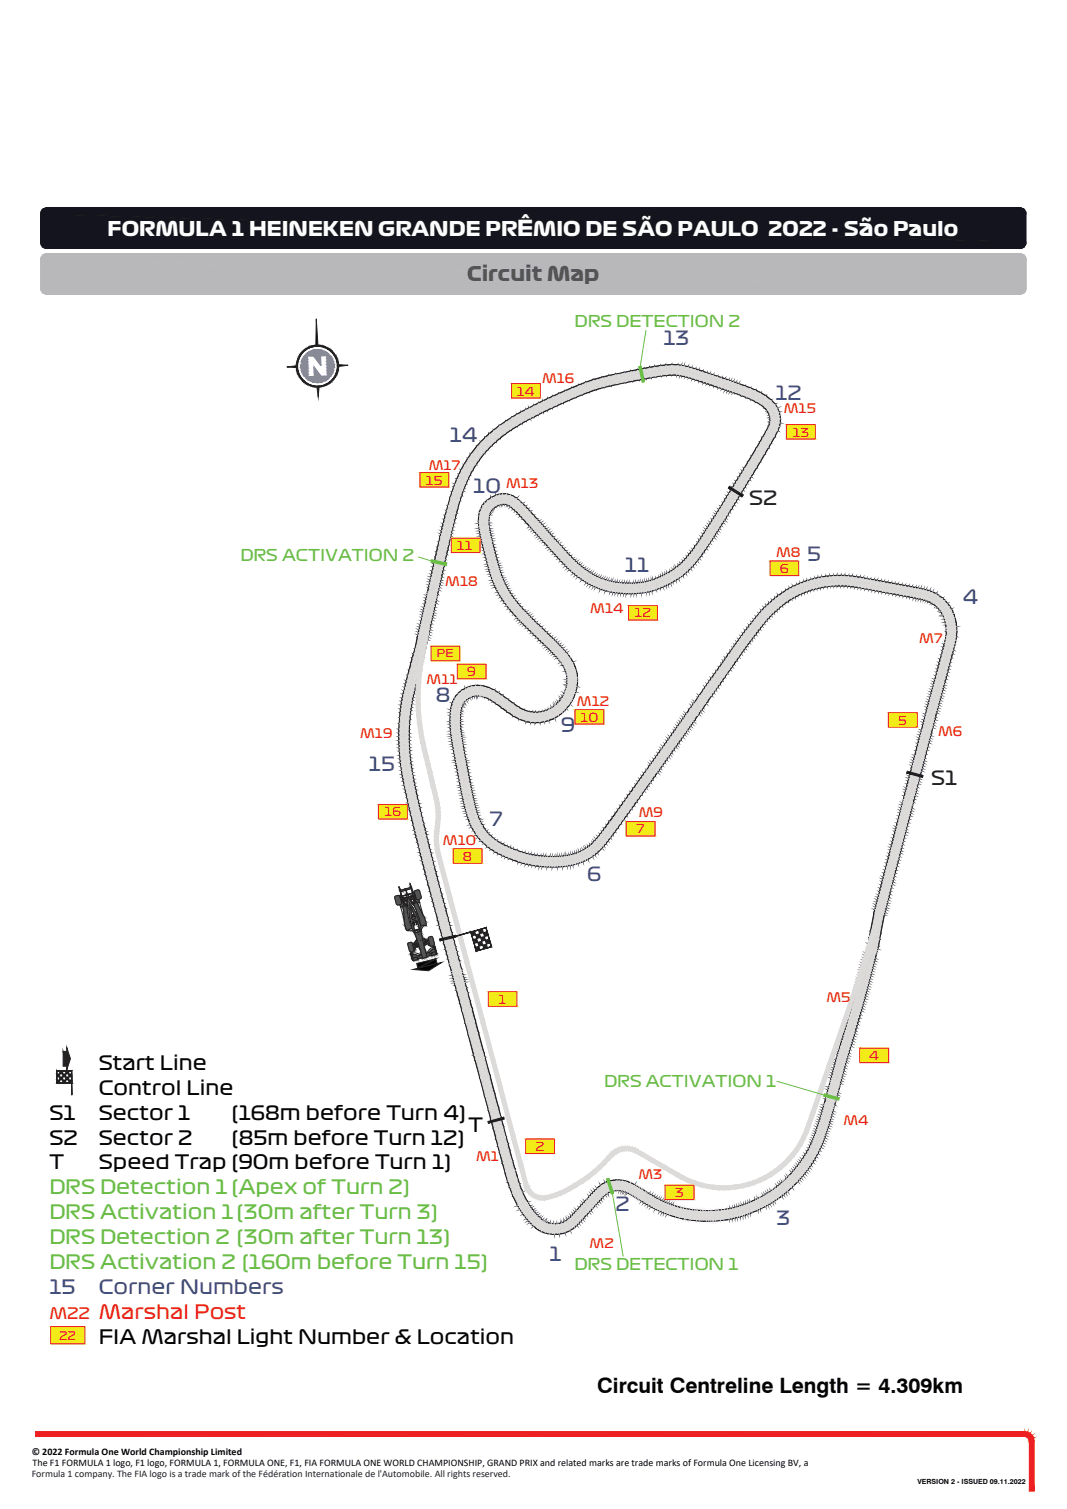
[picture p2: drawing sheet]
<svg xmlns="http://www.w3.org/2000/svg" width="210mm" height="297mm" viewBox="0 0 210 297" stroke-linecap="round" stroke-linejoin="round" font-family="sans-serif">
<defs><g id="words">
<text font-size="4.2" fill="#040503" x="117.5" y="274.2">Circuit Centreline Length = 4.309km</text>
<text font-size="3.9" fill="#fbfcfd" x="21.1" y="46.5">FORMULA 1 HEINEKEN GRANDE PRÊMIO DE SÃO PAULO 2022 - São Paulo</text>
<text font-size="3.9" fill="#535453" x="92" y="55.3">Circuit Map</text>
<g font-size="3.9" fill="#040503">
<text x="19.4" y="215.5">Control Line</text>
<text x="19.4" y="210.6">Start Line</text>
<text x="9.7" y="220.4">S1</text>
<text x="19.4" y="220.4">Sector 1</text>
<text x="45.6" y="220.4">(168m before Turn 4)</text>
<text x="9.7" y="225.3">S2</text>
<text x="19.4" y="225.3">Sector 2</text>
<text x="45.6" y="225.3">(85m before Turn 12)</text>
<text x="9.7" y="230.2">T</text>
<text x="19.4" y="230.2">Speed Trap (90m before Turn 1)</text>
<text x="19.4" y="264.5">FIA Marshal Light Number &amp; Location</text>
</g>
<g font-size="3.9" fill="#69bd45">
<text x="9.7" y="235.1">DRS Detection 1 (Apex of Turn 2)</text>
<text x="9.7" y="244.9">DRS Detection 2 (30m after Turn 13)</text>
<text x="9.7" y="240">DRS Activation 1 (30m after Turn 3)</text>
<text x="9.7" y="249.8">DRS Activation 2 (160m before Turn 15)</text>
</g>
<g font-size="3.9" fill="#3853a3">
<text x="9.7" y="254.7">15</text>
<text x="19.4" y="254.7">Corner Numbers</text>
</g>
<text font-size="3.9" fill="#ee1f23" x="19.4" y="259.6">Marshal Post</text>
<g font-size="3.8" fill="#3853a3">
<text x="130.6" y="67.9">13</text>
<text x="152.6" y="78.7">12</text>
<text x="88.5" y="87.1">14</text>
<text x="93.1" y="97">10</text>
<text x="123" y="112.7">11</text>
<text x="158.8" y="110.5">5</text>
<text x="189.5" y="118.9">4</text>
<text x="85.8" y="138.1">8</text>
<text x="110.4" y="144.1">9</text>
<text x="72.6" y="151.9">15</text>
<text x="96.3" y="162.6">7</text>
<text x="115.5" y="173.4">6</text>
<text x="121.1" y="238.4">2</text>
<text x="152.8" y="241.2">3</text>
<text x="108.2" y="248.3">1</text>
</g>
<g font-size="3.8" fill="#231f20">
<text x="147.4" y="99.4">S2</text>
<text x="183.3" y="154.6">S1</text>
</g>
<text font-size="3.8" fill="#040503" x="92.2" y="222.8">T</text>
<g font-size="3.2" fill="#69bd45">
<text x="113.1" y="64.4">DRS DETECTION 2</text>
<text x="47.3" y="110.5">DRS ACTIVATION 2</text>
<text x="118.9" y="213.9">DRS ACTIVATION 1</text>
<text x="113" y="250">DRS DETECTION 1</text>
</g>
<text font-size="3.1" fill="#ee1f23" x="9.7" y="259.6">M22</text>
<g font-size="2.5" fill="#ee1f23">
<text x="106.7" y="75.4">M16</text>
<text x="154.3" y="81.3">M15</text>
<text x="84.4" y="92.4">M17</text>
<text x="99.6" y="96.2">M13</text>
<text x="152.7" y="109.7">M8</text>
<text x="87.6" y="115.3">M18</text>
<text x="116.2" y="120.7">M14</text>
<text x="180.9" y="126.6">M7</text>
<text x="84" y="134.7">M11</text>
<text x="113.5" y="139">M12</text>
<text x="70.9" y="145.2">M19</text>
<text x="184.6" y="144.8">M6</text>
<text x="125.7" y="160.8">M9</text>
<text x="87.2" y="166.4">M10</text>
<text x="162.6" y="197.3">M5</text>
<text x="166" y="221.4">M4</text>
<text x="93.7" y="228.5">M1</text>
<text x="125.6" y="232.1">M3</text>
<text x="116" y="245.6">M2</text>
</g>
<g font-size="2.4" fill="#ee1f23">
<text x="101.7" y="77.9">14</text>
<text x="156" y="86">13</text>
<text x="83.8" y="95.4">15</text>
<text x="89.9" y="108.2">11</text>
<text x="153.5" y="112.8">6</text>
<text x="124.9" y="121.5">12</text>
<text x="92" y="133.1">9</text>
<text x="114.3" y="142">10</text>
<text x="176.8" y="142.7">5</text>
<text x="75.7" y="160.7">16</text>
<text x="125.2" y="164">7</text>
<text x="91.1" y="169.4">8</text>
<text x="98.1" y="197.6">1</text>
<text x="171.1" y="208.7">4</text>
<text x="105.4" y="226.6">2</text>
<text x="132.9" y="235.7">3</text>
</g>
<text font-size="2.3" fill="#ee1f23" x="11.6" y="263.7">22</text>
<text font-size="2.1" fill="#ee1f23" x="86" y="129.4">PE</text>
<g font-size="2" fill="#040503">
<text x="6.2" y="286.4">© 2022 Formula One World Championship Limited</text>
<text x="6.4" y="288.6">The F1 FORMULA 1 logo, F1 logo, FORMULA 1, FORMULA ONE, F1, FIA FORMULA ONE WORLD CHAMPIONSHIP, GRAND PRIX and related marks are trade marks of Formula One Licensing BV, a</text>
</g>
<text font-size="2" fill="#231f20" x="6.2" y="290.7">Formula 1 company. The FIA logo is a trade mark of the Fédération Internationale de l'Automobile. All rights reserved.</text>
<text font-size="1.4" fill="#040503" x="180.5" y="292.2">VERSION 2 - ISSUED 09.11.2022</text>
</g></defs>
<path d="M93.4 208.7l3 3-.9-3.6zM93.4 208.7l3 3-2 .5zM94.4 212.2l3 3-1-3.5zM94.4 212.2l3 3-2.1 .6zM95.3 215.8l2.8 2.2-.7-2.8zM95.3 215.8l2.8 2.2-2 .6zM96.1 218.6l2.5 1.3-.5-1.9zM96.1 218.6l2.5 1.3-2 .5zM96.6 220.4l2.5 1.3-.5-1.8zM96.6 220.4l2.5 1.3-2 .6z" fill="#040503"/>
<path d="M93.4 208.7l3 3-2 .5zM93.4 208.7l2.1-.6 .9 3.6zM94.4 212.2l3 3-2.1 .6zM94.4 212.2l2-.5 1 3.5zM95.3 215.8l2.8 2.2-2 .6zM95.3 215.8l2.1-.6 .7 2.8zM96.1 218.6l2.5 1.3-2 .5zM96.1 218.6l2-.6 .5 1.9zM96.6 220.4l2.5 1.3-2 .6zM96.6 220.4l2-.5 .5 1.8z" fill="none" stroke="#231f20" stroke-width=".2"/>
<path d="M97.1 222.2l2.5 1.5-.5-2zM97.1 222.2l2.5 1.5-2 .5zM97.6 224.2l2.4 .9-.4-1.4zM97.6 224.2l2.4 .9-2 .5zM98 225.6l2.3 .8-.3-1.3zM98 225.6l2.3 .8-2 .5zM98.3 226.9l2.6 1.5-.6-2zM98.3 226.9l2.6 1.5-2 .6zM98.9 229l2.5 1.1-.5-1.7zM98.9 229l2.5 1.1-2.1 .5zM99.3 230.6l2.1-.2v-.3zM99.3 230.6l2.1-.2-2 .6zM99.4 231l2.1-.5-.1-.1zM99.4 231l2.1-.5-2.1 .6zM99.4 231.1l2.1-.4v-.2zM99.4 231.1l2.1-.4-2 .6zM99.5 231.3l2.1-.4-.1-.2zM99.5 231.3l2.1-.4-2 .6zM99.6 231.5l2-.5v-.1zM99.6 231.5l2-.5-2 .6zM99.6 231.6l2.1-.4-.1-.2zM99.6 231.6l2.1-.4-2 .6zM99.7 231.8l2-.5v-.1zM99.7 231.8l2-.5-2 .7zM99.7 232l2.1-.5-.1-.2zM99.7 232l2.1-.5-2.1 .6zM99.7 232.1l2.1-.4v-.2zM99.7 232.1l2.1-.4-2 .6zM99.8 232.3l2.1-.3-.1-.3zM99.8 232.3l2.1-.3-2 .7zM99.9 232.7l2.3 .3-.3-1zM99.9 232.7l2.3 .3-2 .7zM100.2 233.7l2.5 .6-.5-1.3zM100.2 233.7l2.5 .6-1.9 .7zM100.8 235l2-.4-.1-.3zM100.8 235l2-.4-1.9 .9zM100.9 235.5l2.8 .8-.9-1.7zM100.9 235.5l2.8 .8-1.9 1zM101.8 237.3l2.1-.6-.2-.4zM101.8 237.3l2.1-.6-1.8 1.1z" fill="#040503"/>
<g fill="none" stroke="#231f20" stroke-width=".2">
<path d="M97.1 222.2l2.5 1.5-2 .5zM97.1 222.2l2-.5 .5 2zM97.6 224.2l2.4 .9-2 .5zM97.6 224.2l2-.5 .4 1.4zM98 225.6l2.3 .8-2 .5zM98 225.6l2-.5 .3 1.3zM98.3 226.9l2.6 1.5-2 .6zM98.3 226.9l2-.5 .6 2zM98.9 229l2.5 1.1-2.1 .5zM98.9 229l2-.6 .5 1.7zM99.3 230.6l2.1-.2-2 .6zM99.3 230.6l2.1-.5v.3z"/>
<path d="M99.4 231l2.1-.5-2.1 .6zM99.4 231l2-.6 .1 .1zM99.4 231.1l2.1-.4-2 .6zM99.4 231.1l2.1-.6v.2zM99.5 231.3l2.1-.4-2 .6zM99.5 231.3l2-.6 .1 .2zM99.6 231.5l2-.5-2 .6zM99.6 231.5l2-.6v.1zM99.6 231.6l2.1-.4-2 .6zM99.6 231.6l2-.6 .1 .2zM99.7 231.8l2-.5-2 .7zM99.7 231.8l2-.6v.1z"/>
<path d="M99.7 232l2.1-.5-2.1 .6zM99.7 232l2-.7 .1 .2zM99.7 232.1l2.1-.4-2 .6zM99.7 232.1l2.1-.6v.2zM99.8 232.3l2.1-.3-2 .7zM99.8 232.3l2-.6 .1 .3zM99.9 232.7l2.3 .3-2 .7zM99.9 232.7l2-.7 .3 1zM100.2 233.7l2.5 .6-1.9 .7zM100.2 233.7l2-.7 .5 1.3zM100.8 235l2-.4-1.9 .9zM100.8 235l1.9-.7 .1 .3z"/>
<path d="M100.9 235.5l1.9-.9 .9 1.7zM100.9 235.5l2.8 .8-1.9 1zM101.8 237.3l1.9-1 .2 .4zM101.8 237.3l2.1-.6-1.8 1.1z"/>
</g>
<path d="M102.1 237.8l2-.8-.2-.3zM102.1 237.8l2-.8-1.8 1.1zM102.3 238.1l2.1-.7-.3-.4zM102.3 238.1l2.1-.7-1.8 1.2zM102.6 238.6l2-.9-.2-.3zM102.6 238.6l2-.9-1.7 1.3zM102.9 239l2-.8-.3-.5zM102.9 239l2-.8-1.7 1.2zM103.2 239.4l2-.9-.3-.3zM103.2 239.4l2-.9-1.6 1.3zM103.6 239.8l1.9-.9-.3-.4zM103.6 239.8l1.9-.9-1.6 1.4zM103.9 240.3l1.9-1.1-.3-.3zM103.9 240.3l1.9-1.1-1.6 1.4z" fill="#040503"/>
<g fill="none" stroke="#231f20" stroke-width=".2">
<path d="M102.1 237.8l2-.8-1.8 1.1zM102.1 237.8l1.8-1.1 .2 .3zM102.3 238.1l1.8-1.1 .3 .4zM102.3 238.1l2.1-.7-1.8 1.2zM102.6 238.6l2-.9-1.7 1.3zM102.6 238.6l1.8-1.2 .2 .3zM102.9 239l2-.8-1.7 1.2zM102.9 239l1.7-1.3 .3 .5zM103.2 239.4l2-.9-1.6 1.3zM103.2 239.4l1.7-1.2 .3 .3zM103.6 239.8l1.6-1.3 .3 .4zM103.6 239.8l1.9-.9-1.6 1.4z"/>
<path d="M103.9 240.3l1.6-1.4 .3 .3zM103.9 240.3l1.9-1.1-1.6 1.4z"/>
</g>
<path d="M104.2 240.7l1.9-1.1-.3-.4zM104.2 240.7l1.9-1.1-1.4 1.5zM106.1 239.6l-1.4 1.5 1.7-1.3zM104.7 241.1l1.7-1.3-1.4 1.6zM106.4 239.8l-1.4 1.6 1.8-1.3zM105 241.4l1.8-1.3-1.4 1.7zM106.8 240.1l-1.4 1.7 1.5-1.5zM105.4 241.8l1.5-1.5-1.2 1.7zM106.9 240.3l-1.2 1.7 1.4-1.6zM107.1 240.4l-1 1.8-.4-.2zM107.1 240.4l-1 1.8 1.2-1.7zM107.3 240.5l-.8 1.9-.4-.2zM107.3 240.5l-.8 1.9 1.2-1.7zM107.7 240.7l-.6 2-.6-.3zM107.7 240.7l-.6 2 .7-2zM107.8 240.7l-.5 2h-.2zM107.8 240.7l-.5 2 .9-1.9zM108.2 240.8l-.4 2.1-.5-.2zM108.2 240.8l-.4 2.1 .7-2.1zM108.5 240.8l-.3 2.1h-.4zM108.5 240.8l-.3 2.1 .6-2zM108.8 240.9l-.1 2.1-.5-.1zM108.8 240.9l-.1 2.1 .4-2.1zM109.1 240.9v2.1h-.4zM109.1 240.9v2.1l.5-2.1zM109.6 240.9l.1 2.1h-.6zM109.6 240.9l.1 2.1 .1-2.2zM109.8 240.8l.3 2.1-.4 .1zM109.8 240.8l.3 2.1 .2-2.2zM110.3 240.7l.5 2.1-.7 .1zM110.3 240.7l.5 2.1-.3-2.1zM110.5 240.7l.8 2-.5 .1zM110.5 240.7l.8 2-.3-2.2zM111 240.5l.8 1.9-.5 .3zM111 240.5l.8 1.9-.6-2zM111.2 240.4l1 1.8-.4 .2zM111.2 240.4l1 1.8-.6-2.1zM111.6 240.1l1.2 1.8-.6 .3zM111.6 240.1l1.2 1.8-1-1.9zM111.8 240l1.3 1.6-.3 .3zM111.8 240l1.3 1.6-1-1.9zM112.1 239.7l1.4 1.5-.4 .4zM112.4 239.3l-.3 .4 1.4 1.5zM112.4 239.3l1.5 1.5-.4 .4zM112.8 239l-.4 .3 1.5 1.5zM112.8 239l1.5 1.4-.4 .4zM113.1 238.6l-.3 .4 1.5 1.4zM113.1 238.6l1.6 1.4-.4 .4zM113.1 238.6l1.6 1.4-1.2-1.8zM113.5 238.2l1.5 1.5-.3 .3zM113.9 237.7l-.4 .5 1.5 1.5zM113.9 237.7l1.5 1.5-.4 .5zM114.4 237.2l-.5 .5 1.5 1.5zM114.4 237.2l1.6 1.5-.6 .5z" fill="#040503"/>
<g fill="none" stroke="#231f20" stroke-width=".2">
<path d="M106.1 239.6l.3 .2-1.7 1.3zM106.4 239.8l.4 .3-1.8 1.3zM112.1 239.7l1.4 1.5-.4 .4zM112.1 239.7l1 1.9-1.3-1.6zM112.4 239.3l1.1 1.9-1.4-1.5zM112.4 239.3l1.5 1.5-.4 .4zM112.8 239l1.1 1.8-1.5-1.5zM112.8 239l1.5 1.4-.4 .4zM113.1 238.6l1.2 1.8-1.5-1.4zM113.1 238.6l1.6 1.4-.4 .4zM113.1 238.6l.4-.4 1.2 1.8zM113.5 238.2l1.5 1.5-.3 .3z"/>
<path d="M113.9 237.7l1.1 2-1.5-1.5zM113.9 237.7l1.5 1.5-.4 .5zM114.4 237.2l1 2-1.5-1.5zM114.4 237.2l1.6 1.5-.6 .5zM104.2 240.7l1.9-1.1-1.4 1.5zM104.2 240.7l1.6-1.5 .3 .4zM104.7 241.1l1.7-1.3-1.4 1.6zM105 241.4l1.8-1.3-1.4 1.7zM105.4 241.8l1.5-1.5-1.2 1.7zM106.8 240.1l.1 .2-1.5 1.5zM106.9 240.3l.2 .1-1.4 1.6zM107.1 240.4l-1 1.8-.4-.2z"/>
<path d="M107.1 240.4l.2 .1-1.2 1.7zM107.3 240.5l-.8 1.9-.4-.2zM107.3 240.5l.4 .2-1.2 1.7zM107.7 240.7l-.6 2-.6-.3zM107.7 240.7h.1l-.7 2zM107.8 240.7l-.5 2h-.2zM107.8 240.7l.4 .1-.9 1.9zM108.2 240.8l-.4 2.1-.5-.2zM108.2 240.8h.3l-.7 2.1zM108.5 240.8l-.3 2.1h-.4zM108.5 240.8l.3 .1-.6 2zM108.8 240.9h.3l-.4 2.1z"/>
<path d="M108.8 240.9l-.1 2.1-.5-.1zM109.1 240.9h.5l-.5 2.1zM109.1 240.9v2.1h-.4zM109.6 240.9l.1 2.1h-.6zM109.6 240.9l.2-.1-.1 2.2zM109.8 240.8l.5-.1-.2 2.2zM109.8 240.8l.3 2.1-.4 .1zM110.3 240.7h.2l.3 2.1zM110.3 240.7l.5 2.1-.7 .1zM110.5 240.7l.8 2-.5 .1zM110.5 240.7l.5-.2 .3 2.2zM111 240.5l.2-.1 .6 2z"/>
<path d="M111 240.5l.8 1.9-.5 .3zM111.2 240.4l.4-.3 .6 2.1zM111.2 240.4l1 1.8-.4 .2zM111.6 240.1l.2-.1 1 1.9zM111.6 240.1l1.2 1.8-.6 .3zM111.8 240l1.3 1.6-.3 .3z"/>
</g>
<path d="M114.7 236.8l-.3 .4 1.6 1.4zM114.7 236.8l1.6 1.5-.3 .3zM115.1 236.5l-.4 .3 1.6 1.5zM115.1 236.5l1.5 1.4-.3 .4zM115.4 236.2l-.3 .3 1.5 1.4zM115.4 236.2l1.5 1.4-.3 .3z" fill="#040503"/>
<path d="M114.7 236.8l1.6 1.5-.3 .3zM114.7 236.8l1.3 1.8-1.6-1.4zM115.1 236.5l1.2 1.8-1.6-1.5zM115.1 236.5l1.5 1.4-.3 .4zM115.4 236.2l1.5 1.4-.3 .3zM115.4 236.2l1.2 1.7-1.5-1.4z" fill="none" stroke="#231f20" stroke-width=".2"/>
<path d="M115.6 235.9l-.2 .3 1.5 1.4zM115.6 235.9l1.6 1.4-.3 .3zM116 235.5l-.4 .4 1.6 1.4zM116 235.5l1.5 1.4-.3 .4zM116.3 235.1l-.3 .4 1.5 1.4zM116.3 235.1l1.6 1.4-.4 .4zM116.7 234.7l-.4 .4 1.6 1.4zM116.7 234.7l1.5 1.5-.3 .3zM117.1 234.3l-.4 .4 1.5 1.5zM117.1 234.3l1.5 1.4-.4 .5zM117.1 234.3l1.5 1.4-1.1-1.8zM117.5 233.9l1.4 1.5-.3 .3zM117.5 233.9l1.4 1.5-1.1-1.8zM117.8 233.6l1.3 1.6-.2 .2zM117.8 233.6l1.3 1.6-.9-1.9zM118.2 233.3l1.3 1.6-.4 .3zM118.2 233.3l1.3 1.6-1-1.9zM118.5 233l1.1 1.9h-.1zM118.5 233l1.1 1.9-.6-2.1zM119 232.8l1 1.8-.4 .3zM119 232.8l1 1.8-.6-2zM119.4 232.6l.6 2zM119.4 232.6l.7 2-.3-2.1zM119.8 232.5l.6 2-.3 .1zM119.8 232.5l.6 2-.3-2.1zM120.1 232.4l.4 2.1h-.1zM120.1 232.4l.4 2.1-.1-2.1zM120.4 232.4l.4 2-.3 .1zM120.4 232.4l.4 2-.1-2.1zM120.7 232.3l.3 2.1h-.2zM120.7 232.3l.3 2.1 .1-2.1zM121.1 232.3l.2 2.1h-.3zM121.1 232.3l.2 2.1v-2.1zM121.3 232.3v2.1zM121.3 232.3l.1 2 .3-2zM121.7 232.3v2h-.3zM121.7 232.3v2l.3-2zM122 232.3l-.2 2h-.1zM122 232.3l-.2 2 .7-2zM122.5 232.3l-.3 2.1-.4-.1zM122.5 232.3l-.3 2.1 .5-2zM122.7 232.4l-.4 2h-.1zM122.7 232.4l-.4 2 .8-2zM123.1 232.4l-.5 2.1-.3-.1zM123.1 232.4l-.5 2.1 1-1.9zM123.6 232.6l-.7 2-.3-.1zM123.6 232.6l-.7 2 1.1-1.8zM124 232.8l-.8 1.9-.3-.1zM124 232.8l-.8 1.9 1.3-1.7zM124.5 233l-1 1.8-.3-.1zM124.5 233l-1 1.8 1.4-1.6zM124.9 233.2l-1 1.8-.4-.2zM124.9 233.2l-1 1.8 1.3-1.6zM125.2 233.4l-1 1.8-.3-.2zM125.2 233.4l-1 1.8 1.4-1.6zM125.6 233.6l-1.1 1.8-.3-.2zM125.6 233.6l-1.1 1.8 1.4-1.6zM125.9 233.8l-1.1 1.8-.3-.2zM125.9 233.8l-1.1 1.8 1.4-1.6zM126.2 234l-1.1 1.7-.3-.1zM126.2 234l-1.1 1.7 1.4-1.6zM126.5 234.1l-1.1 1.9-.3-.3zM126.5 234.1l-1.1 1.9 1.4-1.7zM126.8 234.3l-1.2 1.8-.2-.1zM126.8 234.3l-1.2 1.8 1.4-1.6zM127 234.5l-1.1 1.8-.3-.2zM127 234.5l-1.1 1.8 1.4-1.6zM127.3 234.7l-1.1 1.8-.3-.2zM127.3 234.7l-1.1 1.8 1.6-1.6zM127.8 234.9l-1.1 1.9-.5-.3zM127.8 234.9l-1.1 1.9 1.5-1.6zM128.2 235.2l-1 1.8-.5-.2zM128.2 235.2l-1 1.8 1.5-1.5zM127.2 237l1.5-1.5-1.1 1.8zM128.7 235.5l-1.1 1.8 1.5-1.6zM129.1 235.7l-1 1.9-.5-.3zM129.1 235.7l-1 1.9 1.4-1.6zM129.5 236l-1 1.8-.4-.2zM129.5 236l-1 1.8 1.4-1.7zM129.9 236.1l-1 1.9-.4-.2zM129.9 236.1l-1 1.9 1.4-1.7zM130.3 236.3l-.9 1.9-.5-.2zM130.3 236.3l-.9 1.9 1.3-1.7zM130.7 236.5l-.9 2-.4-.3zM130.7 236.5l-.9 2 1.3-1.8zM131.1 236.7l-.8 1.9-.5-.1z" fill="#040503"/>
<g fill="none" stroke="#231f20" stroke-width=".2">
<path d="M115.6 235.9l1.6 1.4-.3 .3zM115.6 235.9l1.3 1.7-1.5-1.4zM116 235.5l1.5 1.4-.3 .4zM116 235.5l1.2 1.8-1.6-1.4zM116.3 235.1l1.6 1.4-.4 .4zM116.3 235.1l1.2 1.8-1.5-1.4zM116.7 234.7l1.5 1.5-.3 .3zM116.7 234.7l1.2 1.8-1.6-1.4zM117.1 234.3l1.1 1.9-1.5-1.5zM117.1 234.3l1.5 1.4-.4 .5zM117.1 234.3l.4-.4 1.1 1.8zM117.5 233.9l1.4 1.5-.3 .3z"/>
<path d="M117.8 233.6l.4-.3 .9 1.9zM117.8 233.6l1.1 1.8-1.4-1.5zM117.8 233.6l1.3 1.6-.2 .2zM118.2 233.3l.3-.3 1 1.9zM118.2 233.3l1.3 1.6-.4 .3zM118.5 233l.5-.2 .6 2.1zM118.5 233l1.1 1.9h-.1zM119 232.8l1 1.8-.4 .3zM119 232.8l.4-.2 .6 2zM119.4 232.6l.6 2zM119.4 232.6l.4-.1 .3 2.1zM119.8 232.5l.6 2-.3 .1z"/>
<path d="M119.8 232.5l.3-.1 .3 2.1zM120.1 232.4h.3l.1 2.1zM120.1 232.4l.4 2.1h-.1zM120.4 232.4l.4 2-.3 .1zM120.4 232.4l.3-.1 .1 2.1zM120.7 232.3h.4l-.1 2.1zM120.7 232.3l.3 2.1h-.2zM121.1 232.3h.2v2.1zM121.1 232.3l.2 2.1h-.3zM121.3 232.3v2.1zM121.3 232.3h.4l-.3 2zM121.7 232.3v2h-.3z"/>
<path d="M121.7 232.3h.3l-.3 2zM122 232.3l-.2 2h-.1zM122 232.3h.5l-.7 2zM122.5 232.3l.2 .1-.5 2zM122.5 232.3l-.3 2.1-.4-.1zM122.7 232.4l-.4 2h-.1zM122.7 232.4h.4l-.8 2zM123.1 232.4l.5 .2-1 1.9zM123.1 232.4l-.5 2.1-.3-.1zM123.6 232.6l-.7 2-.3-.1zM123.6 232.6l.4 .2-1.1 1.8zM124 232.8l-.8 1.9-.3-.1z"/>
<path d="M124 232.8l.5 .2-1.3 1.7zM124.5 233l-1 1.8-.3-.1zM124.5 233l.4 .2-1.4 1.6zM124.9 233.2l.3 .2-1.3 1.6zM124.9 233.2l-1 1.8-.4-.2zM125.2 233.4l.4 .2-1.4 1.6zM125.2 233.4l-1 1.8-.3-.2zM125.6 233.6l-1.1 1.8-.3-.2zM125.6 233.6l.3 .2-1.4 1.6zM125.9 233.8l-1.1 1.8-.3-.2zM125.9 233.8l.3 .2-1.4 1.6zM126.2 234l-1.1 1.7-.3-.1z"/>
<path d="M126.2 234l.3 .1-1.4 1.6zM126.5 234.1l.3 .2-1.4 1.7zM126.5 234.1l-1.1 1.9-.3-.3zM126.8 234.3l.2 .2-1.4 1.6zM126.8 234.3l-1.2 1.8-.2-.1zM127 234.5l.3 .2-1.4 1.6zM127 234.5l-1.1 1.8-.3-.2zM127.2 237l1.5-1.5-1.1 1.8zM127.3 234.7l-1.1 1.8-.3-.2zM127.3 234.7l.5 .2-1.6 1.6zM127.8 234.9l-1.1 1.9-.5-.3zM127.8 234.9l.4 .3-1.5 1.6z"/>
<path d="M128.2 235.2l-1 1.8-.5-.2zM128.2 235.2l.5 .3-1.5 1.5zM128.7 235.5l.4 .2-1.5 1.6zM129.1 235.7l-1 1.9-.5-.3zM129.1 235.7l.4 .3-1.4 1.6zM129.5 236l-1 1.8-.4-.2zM129.5 236l.4 .1-1.4 1.7zM129.9 236.1l.4 .2-1.4 1.7zM129.9 236.1l-1 1.9-.4-.2zM130.3 236.3l.4 .2-1.3 1.7zM130.3 236.3l-.9 1.9-.5-.2zM130.7 236.5l-.9 2-.4-.3z"/>
<path d="M130.7 236.5l.4 .2-1.3 1.8zM131.1 236.7l-.8 1.9-.5-.1z"/>
</g>
<path d="M131.1 236.7l-.8 2 1.2-1.8zM131.5 236.9l-.8 1.9-.4-.1zM131.5 236.9l-.8 1.9 1.3-1.7zM132 237.1l-.8 1.9-.5-.2z" fill="#040503"/>
<path d="M131.1 236.7l.4 .2-1.2 1.8zM131.5 236.9l-.8 1.9-.4-.1zM131.5 236.9l.5 .2-1.3 1.7zM132 237.1l-.8 1.9-.5-.2z" fill="none" stroke="#231f20" stroke-width=".2"/>
<path d="M132 237.1l-.8 1.9 1.2-1.8zM132.4 237.2l-.7 2-.5-.2zM132.4 237.2l-.7 2 1-1.9zM132.7 237.3l-.7 2-.3-.1zM132.7 237.3l-.7 2 1-1.9zM133 237.4l-.7 2-.3-.1zM133 237.4l-.7 2 1-1.9zM133.3 237.5l-.6 2-.4-.1zM133.3 237.5l-.6 2 .9-1.9zM133.6 237.6l-.6 2-.3-.1zM133.6 237.6l-.6 2 .9-2zM133.9 237.6l-.6 2.1-.3-.1zM133.9 237.6l-.6 2.1 .9-2zM134.2 237.7l-.5 2.1-.4-.1zM134.2 237.7l-.5 2.1 .8-2zM134.5 237.8l-.5 2h-.3zM134.5 237.8l-.5 2 .7-1.9zM134.7 237.9l-.4 2-.3-.1zM134.7 237.9l-.4 2 .7-2zM135 237.9l-.3 2.1-.4-.1zM135 237.9l-.3 2.1 .7-2zM135.4 238l-.4 2.1-.3-.1zM135.4 238l-.4 2.1 .7-2.1zM135.7 238l-.4 2.1h-.3z" fill="#040503"/>
<g fill="none" stroke="#231f20" stroke-width=".2">
<path d="M132 237.1l.4 .1-1.2 1.8zM132.4 237.2l-.7 2-.5-.2zM132.4 237.2l.3 .1-1 1.9zM132.7 237.3l-.7 2-.3-.1zM132.7 237.3l.3 .1-1 1.9zM133 237.4l-.7 2-.3-.1zM133 237.4l.3 .1-1 1.9zM133.3 237.5l-.6 2-.4-.1zM133.3 237.5l.3 .1-.9 1.9zM133.6 237.6h.3l-.9 2zM133.6 237.6l-.6 2-.3-.1zM133.9 237.6l-.6 2.1-.3-.1z"/>
<path d="M133.9 237.6l.3 .1-.9 2zM134.2 237.7l.3 .1-.8 2zM134.2 237.7l-.5 2.1-.4-.1zM134.5 237.8l.2 .1-.7 1.9zM134.5 237.8l-.5 2h-.3zM134.7 237.9l-.4 2-.3-.1zM134.7 237.9h.3l-.7 2zM135 237.9l-.3 2.1-.4-.1zM135 237.9l.4 .1-.7 2zM135.4 238l-.4 2.1-.3-.1zM135.4 238h.3l-.7 2.1zM135.7 238l-.4 2.1h-.3z"/>
</g>
<path d="M135.7 238l-.4 2.1 .6-2zM135.9 238.1l-.3 2h-.3zM135.9 238.1l-.3 2 .7-2zM136.3 238.1l-.3 2.1-.4-.1zM136.3 238.1l-.3 2.1 .6-2zM136.6 238.2l-.2 2h-.4zM136.6 238.2l-.2 2 .5-2zM136.9 238.2l-.2 2.1-.3-.1zM136.9 238.2l-.2 2.1 .5-2.1zM137.2 238.2l-.1 2.1h-.4zM137.2 238.2l-.1 2.1 .5-2.1zM137.6 238.2l-.2 2.1h-.3zM137.6 238.2l-.2 2.1 .5-2.1zM137.9 238.2l-.2 2.2-.3-.1zM137.9 238.2l-.2 2.2 .5-2.1zM138.2 238.3l-.2 2.1h-.3zM138.2 238.3l-.2 2.1 .5-2.1zM138.5 238.3l-.1 2.1h-.4zM138.5 238.3l-.1 2.1 .4-2.1zM138.8 238.3v2.1h-.4zM138.8 238.3v2.1l.2-2.1zM139 238.3v2.1h-.2zM139 238.3v2.1l.4-2.1zM139.4 238.3v2.1h-.4zM139.4 238.3v2.1l.3-2.1zM139.7 238.3l.1 2.1h-.4zM139.7 238.3l.1 2.1 .3-2.1zM140.1 238.3l.1 2.1h-.4zM140.1 238.3l.1 2.1 .2-2.1zM140.4 238.3l.1 2.1h-.3zM140.4 238.3l.1 2.1 .3-2.2zM140.8 238.2v2.2h-.3zM140.8 238.2v2.2l.3-2.2zM141.1 238.2l.1 2.1-.4 .1zM141.1 238.2l.1 2.1 .1-2.1zM141.3 238.2l.3 2.1h-.4zM141.3 238.2l.3 2.1v-2.1zM141.6 238.2l.2 2.1h-.2z" fill="#040503"/>
<g fill="none" stroke="#231f20" stroke-width=".2">
<path d="M135.7 238l.2 .1-.6 2zM135.9 238.1h.4l-.7 2zM135.9 238.1l-.3 2h-.3zM136.3 238.1l.3 .1-.6 2zM136.3 238.1l-.3 2.1-.4-.1zM136.6 238.2h.3l-.5 2zM136.6 238.2l-.2 2h-.4zM136.9 238.2h.3l-.5 2.1zM136.9 238.2l-.2 2.1-.3-.1zM137.2 238.2l-.1 2.1h-.4zM137.2 238.2h.4l-.5 2.1zM137.6 238.2l-.2 2.1h-.3z"/>
<path d="M137.6 238.2h.3l-.5 2.1zM137.9 238.2l-.2 2.2-.3-.1zM137.9 238.2l.3 .1-.5 2.1zM138.2 238.3l-.2 2.1h-.3zM138.2 238.3h.3l-.5 2.1zM138.5 238.3l-.1 2.1h-.4zM138.5 238.3h.3l-.4 2.1zM138.8 238.3h.2l-.2 2.1zM138.8 238.3v2.1h-.4zM139 238.3v2.1h-.2zM139 238.3h.4l-.4 2.1zM139.4 238.3h.3l-.3 2.1z"/>
<path d="M139.4 238.3v2.1h-.4zM139.7 238.3h.4l-.3 2.1zM139.7 238.3l.1 2.1h-.4zM140.1 238.3h.3l-.2 2.1zM140.1 238.3l.1 2.1h-.4zM140.4 238.3l.1 2.1h-.3zM140.4 238.3l.4-.1-.3 2.2zM140.8 238.2v2.2h-.3zM140.8 238.2h.3l-.3 2.2zM141.1 238.2l.1 2.1-.4 .1zM141.1 238.2h.2l-.1 2.1zM141.3 238.2h.3v2.1z"/>
<path d="M141.3 238.2l.3 2.1h-.4zM141.6 238.2l.2 2.1h-.2z"/>
</g>
<path d="M141.6 238.2l.3 2.1v-2.1zM141.9 238.2l.3 2-.3 .1zM141.9 238.2l.3 2v-2.1zM142.2 238.1l.3 2.1h-.3zM142.2 238.1l.3 2.1 .1-2.1zM142.6 238.1l.3 2-.4 .1zM142.6 238.1l.3 2-.1-2.1zM142.8 238l.4 2.1h-.3zM142.8 238l.4 2.1-.1-2.2zM143.1 237.9l.4 2.1-.3 .1zM143.1 237.9l.4 2.1 .1-2.1zM143.6 237.9l.5 2-.6 .1zM143.6 237.9l.5 2v-2.1zM144.1 237.8l.5 2-.5 .1zM144.1 237.8l.5 2v-2.2zM144.6 237.6l.5 2.1-.5 .1zM144.6 237.6l.5 2.1-.1-2.2zM145 237.5l.6 2.1-.5 .1zM145 237.5l.6 2.1-.1-2.2zM145.5 237.4l.6 2-.5 .2zM145.5 237.4l.6 2-.2-2.2zM145.9 237.2l.7 2.1-.5 .1zM145.9 237.2l.7 2.1-.2-2.2zM146.4 237.1l.7 1.9-.5 .3zM146.4 237.1l.7 1.9-.3-2.1zM146.8 236.9l.8 2-.5 .1zM146.8 236.9l.8 2-.3-2.1zM147.3 236.8l.7 1.9-.4 .2zM147.3 236.8l.7 1.9-.3-2.1zM147.7 236.6l.8 1.9-.5 .2zM147.7 236.6l.8 1.9-.5-2zM148 236.5l.8 1.9-.3 .1zM148 236.5l.8 1.9-.6-2.1zM148.2 236.3l.9 1.9-.3 .2zM148.2 236.3l.9 1.9-.5-2.1zM148.6 236.1l1 1.9-.5 .2zM148.6 236.1l1 1.9-.5-2.1zM149.1 235.9l.9 1.9-.4 .2zM149.1 235.9l.9 1.9-.6-2.1zM149.4 235.7l.9 1.9-.3 .2zM149.4 235.7l.9 1.9-.6-2zM149.7 235.6l1 1.9-.4 .1zM149.7 235.6l1 1.9-.6-2.1zM150.1 235.4l1 1.8-.4 .3zM150.1 235.4l1 1.8-.6-2zM150.5 235.2l1 1.8-.4 .2zM150.5 235.2l1 1.8-.6-2.1zM150.9 234.9l1.1 1.8-.5 .3zM150.9 234.9l1.1 1.8-.7-2zM151.3 234.7l1.1 1.8-.4 .2zM151.3 234.7l1.1 1.8-.7-2.1zM151.7 234.4l1.1 1.8-.4 .3z" fill="#040503"/>
<g fill="none" stroke="#231f20" stroke-width=".2">
<path d="M141.6 238.2h.3v2.1zM141.9 238.2l.3-.1v2.1zM141.9 238.2l.3 2-.3 .1zM142.2 238.1h.4l-.1 2.1zM142.2 238.1l.3 2.1h-.3zM142.6 238.1l.2-.1 .1 2.1zM142.6 238.1l.3 2-.4 .1zM142.8 238l.4 2.1h-.3zM142.8 238l.3-.1 .1 2.2zM143.1 237.9l.4 2.1-.3 .1zM143.1 237.9h.5l-.1 2.1zM143.6 237.9l.5-.1v2.1z"/>
<path d="M143.6 237.9l.5 2-.6 .1zM144.1 237.8l.5 2-.5 .1zM144.1 237.8l.5-.2v2.2zM144.6 237.6l.5 2.1-.5 .1zM144.6 237.6l.4-.1 .1 2.2zM145 237.5l.6 2.1-.5 .1zM145 237.5l.5-.1 .1 2.2zM145.5 237.4l.6 2-.5 .2zM145.5 237.4l.4-.2 .2 2.2zM145.9 237.2l.5-.1 .2 2.2zM145.9 237.2l.7 2.1-.5 .1zM146.4 237.1l.4-.2 .3 2.1z"/>
<path d="M146.4 237.1l.7 1.9-.5 .3zM146.8 236.9l.8 2-.5 .1zM146.8 236.9l.5-.1 .3 2.1zM147.3 236.8l.7 1.9-.4 .2zM147.3 236.8l.4-.2 .3 2.1zM147.7 236.6l.8 1.9-.5 .2zM147.7 236.6l.3-.1 .5 2zM148 236.5l.8 1.9-.3 .1zM148 236.5l.2-.2 .6 2.1zM148.2 236.3l.4-.2 .5 2.1zM148.2 236.3l.9 1.9-.3 .2zM148.6 236.1l.5-.2 .5 2.1z"/>
<path d="M148.6 236.1l1 1.9-.5 .2zM149.1 235.9l.3-.2 .6 2.1zM149.1 235.9l.9 1.9-.4 .2zM149.4 235.7l.9 1.9-.3 .2zM149.4 235.7l.3-.1 .6 2zM149.7 235.6l1 1.9-.4 .1zM149.7 235.6l.4-.2 .6 2.1zM150.1 235.4l1 1.8-.4 .3zM150.1 235.4l.4-.2 .6 2zM150.5 235.2l.4-.3 .6 2.1zM150.5 235.2l1 1.8-.4 .2zM150.9 234.9l.4-.2 .7 2z"/>
<path d="M150.9 234.9l1.1 1.8-.5 .3zM151.3 234.7l.4-.3 .7 2.1zM151.3 234.7l1.1 1.8-.4 .2zM151.7 234.4l1.1 1.8-.4 .3z"/>
</g>
<path d="M151.7 234.4l1.2 1.8-.9-2zM152 234.2l1.2 1.7-.3 .3zM152 234.2l1.2 1.7-.9-1.9zM152.3 234l1.2 1.7-.3 .2zM152.3 234l1.2 1.7-1-1.9zM152.5 233.8l1.3 1.7-.3 .2zM152.5 233.8l1.3 1.7-.9-2zM152.9 233.5l1.3 1.7-.4 .3zM152.9 233.5l1.3 1.7-.9-2zM153.3 233.2l1.3 1.7-.4 .3zM153.3 233.2l1.3 1.7-1-2zM153.6 232.9l1.4 1.6-.4 .4zM153.6 232.9l1.4 1.6-1-1.8zM154 232.7l1.4 1.5-.4 .3zM154 232.7l1.4 1.5-1.2-1.8zM154.2 232.4l1.4 1.6-.2 .2zM154.2 232.4l1.4 1.6-1.2-1.8zM154.4 232.2l1.5 1.6-.3 .2zM154.4 232.2l1.5 1.6-1.1-1.9zM154.8 231.9l1.4 1.5-.3 .4zM155.1 231.6l-.3 .3 1.4 1.5zM155.1 231.6l1.4 1.5-.3 .3zM155.1 231.6l1.4 1.5-1.2-1.7zM155.3 231.4l1.5 1.4-.3 .3zM155.3 231.4l1.5 1.4-1.3-1.6zM155.5 231.2l1.5 1.4-.2 .2zM155.8 230.8l-.3 .4 1.5 1.4zM155.8 230.8l1.5 1.4-.3 .4z" fill="#040503"/>
<g fill="none" stroke="#231f20" stroke-width=".2">
<path d="M151.7 234.4l.3-.2 .9 2zM152 234.2l1.2 1.7-.3 .3zM152 234.2l.3-.2 .9 1.9zM152.3 234l.2-.2 1 1.9zM152.3 234l1.2 1.7-.3 .2zM152.5 233.8l1.3 1.7-.3 .2zM152.5 233.8l.4-.3 .9 2zM152.9 233.5l.4-.3 .9 2zM152.9 233.5l1.3 1.7-.4 .3zM153.3 233.2l.3-.3 1 2zM153.3 233.2l1.3 1.7-.4 .3zM153.6 232.9l.4-.2 1 1.8z"/>
<path d="M153.6 232.9l1.4 1.6-.4 .4zM154 232.7l1.4 1.5-.4 .3zM154.2 232.4l1.2 1.8-1.4-1.5zM154.2 232.4l.2-.2 1.2 1.8zM154.2 232.4l1.4 1.6-.2 .2zM154.4 232.2l1.5 1.6-.3 .2zM154.8 231.9l1.1 1.9-1.5-1.6zM154.8 231.9l1.4 1.5-.3 .4zM155.1 231.6l1.4 1.5-.3 .3zM155.1 231.6l1.1 1.8-1.4-1.5zM155.3 231.4l1.2 1.7-1.4-1.5zM155.3 231.4l1.5 1.4-.3 .3z"/>
<path d="M155.5 231.2l1.3 1.6-1.5-1.4zM155.5 231.2l1.5 1.4-.2 .2zM155.8 230.8l1.2 1.8-1.5-1.4zM155.8 230.8l1.5 1.4-.3 .4z"/>
</g>
<path d="M156.1 230.5l-.3 .3 1.5 1.4zM156.1 230.5l1.6 1.3-.4 .4zM156.4 230.1l-.3 .4 1.6 1.3zM156.4 230.1l1.6 1.3-.3 .4zM156.7 229.7l-.3 .4 1.6 1.3zM156.7 229.7l1.7 1.3-.4 .4zM157 229.4l-.3 .3 1.7 1.3zM157 229.4l1.7 1.2-.3 .4zM157.3 229l-.3 .4 1.7 1.2zM157.3 229l1.7 1.2-.3 .4zM157.6 228.6l-.3 .4 1.7 1.2zM157.6 228.6l1.7 1.2-.3 .4zM157.9 228.2l-.3 .4 1.7 1.2zM157.9 228.2l1.7 1.2-.3 .4zM158.2 227.7l-.3 .5 1.7 1.2zM158.2 227.7l1.8 1.1-.4 .6zM158.5 227.2l-.3 .5 1.8 1.1zM158.5 227.2l1.8 1.1-.3 .5zM158.8 226.6l-.3 .6 1.8 1.1zM158.8 226.6l1.8 1.1-.3 .6zM159.1 226.1l-.3 .5 1.8 1.1zM159.1 226.1l1.9 1-.4 .6zM159.4 225.5l-.3 .6 1.9 1zM159.4 225.5l1.9 .9-.3 .7zM159.6 225l-.2 .5 1.9 .9zM159.6 225l2 .8-.3 .6zM159.8 224.6l-.2 .4 2 .8zM159.8 224.6l2 .8-.2 .4zM160 224.1l-.2 .5 2 .8zM160 224.1l2 .8-.2 .5zM160.2 223.7l-.2 .4 2 .8zM160.2 223.7l1.9 .7-.1 .5zM160.4 223.3l-.2 .4 1.9 .7zM160.4 223.3l1.9 .7-.2 .4zM160.5 222.8l-.1 .5 1.9 .7zM160.5 222.8l2 .7-.2 .5zM160.6 222.4l-.1 .4 2 .7zM160.6 222.4l2 .6-.1 .5zM160.8 221.9l-.2 .5 2 .6zM160.8 221.9l2 .6-.2 .5zM160.9 221.4l-.1 .5 2 .6zM160.9 221.4l2.1 .6-.2 .5zM161.1 220.9l-.2 .5 2.1 .6zM161.1 220.9l2 .7-.1 .4zM161.2 220.5l-.1 .4 2 .7zM161.2 220.5l2.1 .6-.2 .5zM161.4 220l-.2 .5 2.1 .6zM161.4 220l2 .6-.1 .5zM161.5 219.6l-.1 .4 2 .6zM161.5 219.6l2 .6-.1 .4zM161.7 219.1l-.2 .5 2 .6zM161.7 219.1l2 .6-.2 .5zM161.8 218.6l-.1 .5 2 .6zM161.8 218.6l2 .6-.1 .5zM161.9 218.1l-.1 .5 2 .6zM161.9 218.1l2.1 .6-.2 .5zM162.1 217.6l-.2 .5 2.1 .6zM162.1 217.6l2 .6-.1 .5zM162.2 217.3l-.1 .3 2 .6zM162.2 217.3l2 .6-.1 .3zM162.3 217l-.1 .3 2 .6zM162.3 217l2 .5-.1 .4zM162.4 216.4l-.1 .6 2 .5zM162.4 216.4l2.1 .5-.2 .6zM162.5 216l-.1 .4 2.1 .5zM162.5 216l2 .5v.4z" fill="#040503"/>
<g fill="none" stroke="#231f20" stroke-width=".2">
<path d="M161.5 219.6l1.9 1-2-.6zM161.5 219.6l2 .6-.1 .4zM161.7 219.1l1.8 1.1-2-.6zM161.7 219.1l2 .6-.2 .5zM161.8 218.6l1.9 1.1-2-.6zM161.8 218.6l2 .6-.1 .5zM161.9 218.1l1.9 1.1-2-.6zM161.9 218.1l2.1 .6-.2 .5zM162.1 217.6l1.9 1.1-2.1-.6zM162.1 217.6l2 .6-.1 .5zM162.2 217.3l1.9 .9-2-.6zM162.2 217.3l2 .6-.1 .3z"/>
<path d="M162.3 217l1.9 .9-2-.6zM162.3 217l2 .5-.1 .4zM162.4 216.4l1.9 1.1-2-.5zM162.4 216.4l2.1 .5-.2 .6zM162.5 216l2 .9-2.1-.5zM162.5 216l2 .5v.4zM156.1 230.5l1.2 1.7-1.5-1.4zM156.1 230.5l1.6 1.3-.4 .4zM156.4 230.1l1.6 1.3-.3 .4zM156.4 230.1l1.3 1.7-1.6-1.3zM156.7 229.7l1.7 1.3-.4 .4zM156.7 229.7l1.3 1.7-1.6-1.3z"/>
<path d="M157 229.4l1.7 1.2-.3 .4zM157 229.4l1.4 1.6-1.7-1.3zM157.3 229l1.7 1.2-.3 .4zM157.3 229l1.4 1.6-1.7-1.2zM157.6 228.6l1.7 1.2-.3 .4zM157.6 228.6l1.4 1.6-1.7-1.2zM157.9 228.2l1.4 1.6-1.7-1.2zM157.9 228.2l1.7 1.2-.3 .4zM158.2 227.7l1.4 1.7-1.7-1.2zM158.2 227.7l1.8 1.1-.4 .6zM158.5 227.2l1.5 1.6-1.8-1.1zM158.5 227.2l1.8 1.1-.3 .5z"/>
<path d="M158.8 226.6l1.8 1.1-.3 .6zM158.8 226.6l1.5 1.7-1.8-1.1zM159.1 226.1l1.9 1-.4 .6zM159.1 226.1l1.5 1.6-1.8-1.1zM159.4 225.5l1.9 .9-.3 .7zM159.4 225.5l1.6 1.6-1.9-1zM159.6 225l2 .8-.3 .6zM159.6 225l1.7 1.4-1.9-.9zM159.8 224.6l1.8 1.2-2-.8zM159.8 224.6l2 .8-.2 .4zM160 224.1l2 .8-.3 .5zM160 224.1l1.8 1.3-2-.8z"/>
<path d="M160.2 223.7l1.8 1.2-2-.8zM160.2 223.7l1.9 .7-.1 .5zM160.4 223.3l1.7 1.1-1.9-.7zM160.4 223.3l1.9 .7-.2 .4zM160.5 222.8l1.8 1.2-1.9-.7zM160.5 222.8l2 .7-.2 .5zM160.6 222.4l1.9 1.1-2-.7zM160.6 222.4l2 .6-.1 .5zM160.8 221.9l1.8 1.1-2-.6zM160.8 221.9l2 .6-.2 .5zM160.9 221.4l1.9 1.1-2-.6zM160.9 221.4l2.1 .6-.2 .5z"/>
<path d="M161.1 220.9l1.9 1.1-2.1-.6zM161.1 220.9l2 .7-.1 .4zM161.2 220.5l1.9 1.1-2-.7zM161.2 220.5l2.1 .6-.2 .5zM161.4 220l1.9 1.1-2.1-.6zM161.4 220l2 .6-.1 .5z"/>
</g>
<path d="M162.6 215.6l-.1 .4 2 .6zM162.6 215.6l2 .6-.1 .4zM162.7 215.3l-.1 .3 2 .6zM162.7 215.3l2.1 .6-.2 .3zM162.8 215l-.1 .3 2.1 .6zM162.8 215l2 .6v.3zM162.9 214.5l-.1 .5 2 .6zM162.9 214.5l2 .5-.1 .6zM163 214l-.1 .5 2 .5zM163 214l2.1 .6-.2 .4z" fill="#040503"/>
<path d="M162.6 215.6l1.9 1-2-.6zM162.6 215.6l2 .6-.1 .4zM162.7 215.3l1.9 .9-2-.6zM162.7 215.3l2.1 .6-.2 .3zM162.8 215l2 .6v.3zM162.8 215l2 .9-2.1-.6zM162.9 214.5l2 .5-.1 .6zM162.9 214.5l1.9 1.1-2-.6zM163 214l1.9 1-2-.5zM163 214l2.1 .6-.2 .4z" fill="none" stroke="#231f20" stroke-width=".2"/>
<path d="M163.1 213.7v.3l2 .6zM163.1 213.7l2.1 .6-.1 .3zM163.2 213.4l-.1 .3 2.1 .6zM163.2 213.4l2.1 .5-.1 .4zM163.3 213.1l-.1 .3 2.1 .5zM163.3 213.1l2 .5v.3zM163.4 212.8l-.1 .3 2 .5zM163.4 212.8l2 .5-.1 .3zM163.5 212.3l-.1 .5 2 .5zM163.5 212.3l2.1 .5-.2 .5zM163.7 211.7l-.2 .6 2.1 .5zM163.7 211.7l2 .6-.1 .5zM163.8 211.2l-.1 .5 2 .6zM163.8 211.2l2 .5-.1 .6zM163.9 210.7l-.1 .5 2 .5zM163.9 210.7l2 .6-.1 .4zM164 210.3l-.1 .4 2 .6zM164 210.3l2.1 .5-.2 .5z" fill="#040503"/>
<g fill="none" stroke="#231f20" stroke-width=".2">
<path d="M163.1 213.7l2 .9-2-.6zM163.1 213.7l2.1 .6-.1 .3zM163.2 213.4l2 .9-2.1-.6zM163.2 213.4l2.1 .5-.1 .4zM163.3 213.1l2 .8-2.1-.5zM163.3 213.1l2 .5v.3zM163.4 212.8l1.9 .8-2-.5zM163.4 212.8l2 .5-.1 .3zM163.5 212.3l1.9 1-2-.5zM163.5 212.3l2.1 .5-.2 .5zM163.7 211.7l1.9 1.1-2.1-.5zM163.7 211.7l2 .6-.1 .5z"/>
<path d="M163.8 211.2l1.9 1.1-2-.6zM163.8 211.2l2 .5-.1 .6zM163.9 210.7l1.9 1-2-.5zM163.9 210.7l2 .6-.1 .4zM164 210.3l1.9 1-2-.6zM164 210.3l2.1 .5-.2 .5z"/>
</g>
<path d="M164.2 209.7l-.2 .5 2.1 .6zM164.2 209.7l2 .6-.1 .5z" fill="#040503"/>
<path d="M164.2 209.7l1.9 1.1-2.1-.6zM164.2 209.7l2 .6-.1 .5z" fill="none" stroke="#231f20" stroke-width=".2"/>
<path d="M164.3 209.2l-.1 .5 2 .5zM164.3 209.2l2.1 .5-.2 .5zM164.5 208.6l-.2 .6 2.1 .5zM164.5 208.6l2 .5-.1 .6zM164.6 208.1l-.1 .5 2 .5zM164.6 208.1l2 .6-.1 .4zM164.8 207.6l-.2 .5 2 .6zM164.8 207.6l2 .6-.2 .5zM164.9 207.1l-.1 .5 2 .6zM164.9 207.1l2 .6-.1 .5zM165.1 206.6l-.2 .5 2 .6zM165.1 206.6l2 .7-.2 .4zM165.3 206l-.2 .6 2 .7zM165.3 206l2 .6-.2 .7zM165.5 205.3l-.2 .7 2 .6zM165.5 205.3l2 .6-.2 .7zM165.6 204.8l-.1 .5 2 .6zM165.6 204.8l2 .6-.1 .5zM165.8 204.3l-.2 .5 2 .6zM165.8 204.3l2 .6-.2 .5zM165.9 203.8l-.1 .5 2 .6zM165.9 203.8l2 .6-.1 .5zM166.1 203.3l-.2 .5 2 .6zM166.1 203.3l2 .6-.2 .5zM166.2 202.8l-.1 .5 2 .6zM166.2 202.8l2 .6-.1 .5zM166.4 202.3l-.2 .5 2 .6zM166.4 202.3l2 .6-.2 .5zM166.5 201.7l-.1 .6 2 .6zM166.5 201.7l2.1 .6-.2 .6zM166.7 201l-.2 .7 2.1 .6zM166.7 201l2.1 .6-.2 .7zM166.9 200.4l-.2 .6 2.1 .6zM166.9 200.4l2 .6-.1 .6zM167.1 199.7l-.2 .7 2 .6zM167.1 199.7l2.1 .6-.3 .7zM167.3 199.1l-.2 .6 2.1 .6zM167.3 199.1l2 .6-.1 .6zM167.5 198.5l-.2 .6 2 .6zM167.5 198.5l2 .5-.2 .7zM167.6 197.9l-.1 .6 2 .5zM167.6 197.9l2.1 .6-.2 .5zM167.8 197.5l-.2 .4 2.1 .6zM167.8 197.5l2 .5-.1 .5zM167.9 197l-.1 .5 2 .5zM167.9 197l2 .5-.1 .5zM168 196.5l-.1 .5 2 .5zM168 196.5l2 .6-.1 .4zM168.2 196l-.2 .5 2 .6zM168.2 196l2 .5-.2 .6zM168.3 195.5l-.1 .5 2 .5zM168.3 195.5l2 .5-.1 .5zM168.4 195l-.1 .5 2 .5zM168.4 195l2.1 .5-.2 .5zM168.6 194.5l-.2 .5 2.1 .5zM168.6 194.5l2 .6-.1 .4zM168.7 194l-.1 .5 2 .6zM168.7 194l2 .6-.1 .5zM168.8 193.5l-.1 .5 2 .6zM168.8 193.5l2.1 .6-.2 .5zM168.9 193.1l-.1 .4 2.1 .6zM168.9 193.1l2.1 .5-.1 .5zM169.1 192.6l-.2 .5 2.1 .5zM169.1 192.6l2 .5-.1 .5zM169.2 192.1l-.1 .5 2 .5zM169.2 192.1l2 .5-.1 .5zM169.3 191.6l-.1 .5 2 .5zM169.3 191.6l2.1 .5-.2 .5zM169.5 191.1l-.2 .5 2.1 .5zM169.5 191.1l2 .5-.1 .5zM169.6 190.6l-.1 .5 2 .5zM169.6 190.6l2 .5-.1 .5zM169.7 190.1l-.1 .5 2 .5zM169.7 190.1l2 .6-.1 .4z" fill="#040503"/>
<g fill="none" stroke="#231f20" stroke-width=".2">
<path d="M167.1 199.7l1.8 1.3-2-.6zM167.1 199.7l2.1 .6-.3 .7zM167.3 199.1l1.9 1.2-2.1-.6zM167.3 199.1l2 .6-.1 .6zM167.5 198.5l1.8 1.2-2-.6zM167.5 198.5l2 .5-.2 .7zM167.6 197.9l1.9 1.1-2-.5zM167.6 197.9l2.1 .6-.2 .5zM167.8 197.5l1.9 1-2.1-.6zM167.8 197.5l2 .5-.1 .5zM167.9 197l1.9 1-2-.5zM167.9 197l2 .5-.1 .5z"/>
<path d="M168 196.5l1.9 1-2-.5zM168 196.5l2 .6-.1 .4zM168.2 196l1.8 1.1-2-.6zM168.2 196l2 .5-.2 .6zM168.3 195.5l1.9 1-2-.5zM168.3 195.5l2 .5-.1 .5zM168.4 195l1.9 1-2-.5zM168.4 195l2.1 .5-.2 .5zM168.6 194.5l1.9 1-2.1-.5zM168.6 194.5l2 .6-.1 .4zM168.7 194l1.9 1.1-2-.6zM168.7 194l2 .6-.1 .5z"/>
<path d="M168.8 193.5l1.9 1.1-2-.6zM168.8 193.5l2.1 .6-.2 .5zM168.9 193.1l2 1-2.1-.6zM168.9 193.1l2.1 .5-.1 .5zM169.1 192.6l1.9 1-2.1-.5zM169.1 192.6l2 .5-.1 .5zM169.2 192.1l1.9 1-2-.5zM169.2 192.1l2 .5-.1 .5zM169.3 191.6l1.9 1-2-.5zM169.3 191.6l2.1 .5-.2 .5zM169.5 191.1l1.9 1-2.1-.5zM169.5 191.1l2 .5-.1 .5z"/>
<path d="M169.6 190.6l1.9 1-2-.5zM169.6 190.6l2 .5-.1 .5zM169.7 190.1l1.9 1-2-.5zM169.7 190.1l2 .6-.1 .4zM164.3 209.2l1.9 1-2-.5zM164.3 209.2l2.1 .5-.2 .5zM164.5 208.6l1.9 1.1-2.1-.5zM164.5 208.6l2 .5-.1 .6zM164.6 208.1l2 .6-.1 .4zM164.6 208.1l1.9 1-2-.5zM164.8 207.6l1.8 1.1-2-.6zM164.8 207.6l2 .6-.2 .5z"/>
<path d="M164.9 207.1l1.9 1.1-2-.6zM164.9 207.1l2 .6-.1 .5zM165.1 206.6l1.8 1.1-2-.6zM165.1 206.6l2 .7-.2 .4zM165.3 206l1.8 1.3-2-.7zM165.3 206l2 .6-.2 .7zM165.5 205.3l1.8 1.3-2-.6zM165.5 205.3l2 .6-.2 .7zM165.6 204.8l1.9 1.1-2-.6zM165.6 204.8l2 .6-.1 .5zM165.8 204.3l1.8 1.1-2-.6zM165.8 204.3l2 .6-.2 .5z"/>
<path d="M165.9 203.8l1.9 1.1-2-.6zM165.9 203.8l2 .6-.1 .5zM166.1 203.3l1.8 1.1-2-.6zM166.1 203.3l2 .6-.2 .5zM166.2 202.8l1.9 1.1-2-.6zM166.2 202.8l2 .6-.1 .5zM166.4 202.3l1.8 1.1-2-.6zM166.4 202.3l2 .6-.2 .5zM166.5 201.7l1.9 1.2-2-.6zM166.5 201.7l2.1 .6-.2 .6zM166.7 201l1.9 1.3-2.1-.6zM166.7 201l2.1 .6-.2 .7z"/>
<path d="M166.9 200.4l1.9 1.2-2.1-.6zM166.9 200.4l2 .6-.1 .6z"/>
</g>
<path d="M169.8 189.6l-.1 .5 2 .5zM169.8 189.6l2.1 .6-.2 .4zM170 189.1l-.2 .5 2.1 .6zM170 189.1l2 .6-.1 .5zM170.1 188.6l-.1 .5 2 .6zM170.1 188.6l2.1 .5-.2 .6zM170.3 188.1l-.2 .5 2.1 .5zM170.3 188.1l2 .5-.1 .5zM170.4 187.6l-.1 .5 2 .5zM170.4 187.6l2 .5-.1 .5zM170.5 187.2l-.1 .4 2 .5zM170.5 187.2l2 .6-.1 .3zM170.6 186.9l-.1 .3 2 .6zM170.6 186.9l2 .5-.1 .4zM170.6 186.6v.3l2 .5zM170.6 186.6l2.1 .5-.1 .3zM170.7 186.2l-.1 .4 2.1 .5zM170.7 186.2l2.1 .6-.1 .3zM170.9 185.8l-.2 .4 2.1 .6zM170.9 185.8l2 .4-.1 .6zM171.1 184.6l-.2 1.2 2 .4zM171.1 184.6l2 .3-.2 1.3zM171.3 183.3l-.2 1.3 2 .3zM171.3 183.3l2 .4-.2 1.2zM172 179.6l-.7 3.7 2 .4zM172 179.6l2.1 .5-.8 3.6zM172.1 179.1l-.1 .5 2.1 .5zM172.1 179.1l2.1 .5-.1 .5zM172.3 178.6l-.2 .5 2.1 .5zM172.3 178.6l2 .5-.1 .5z" fill="#040503"/>
<g fill="none" stroke="#231f20" stroke-width=".2">
<path d="M172 179.6l2.1 .5-.8 3.6zM172 179.6l1.3 4.1-2-.4zM172.1 179.1l2.1 .5-.1 .5zM172.1 179.1l2 1-2.1-.5zM172.3 178.6l2 .5-.1 .5zM172.3 178.6l1.9 1-2.1-.5zM169.8 189.6l1.9 1-2-.5zM169.8 189.6l2.1 .6-.2 .4zM170 189.1l1.9 1.1-2.1-.6zM170 189.1l2 .6-.1 .5zM170.1 188.6l1.9 1.1-2-.6zM170.1 188.6l2.1 .5-.2 .6z"/>
<path d="M170.3 188.1l1.9 1-2.1-.5zM170.3 188.1l2 .5-.1 .5zM170.4 187.6l1.9 1-2-.5zM170.4 187.6l2 .5-.1 .5zM170.5 187.2l1.9 .9-2-.5zM170.5 187.2l2 .6-.1 .3zM170.6 186.9l1.9 .9-2-.6zM170.6 186.9l2 .5-.1 .4zM170.6 186.6l2 .8-2-.5zM170.6 186.6l2.1 .5-.1 .3zM170.7 186.2l2 .9-2.1-.5zM170.7 186.2l2.1 .6-.1 .3z"/>
<path d="M170.9 185.8l1.9 1-2.1-.6zM170.9 185.8l2 .4-.1 .6zM171.1 184.6l2 .3-.2 1.3zM171.1 184.6l1.8 1.6-2-.4zM171.3 183.3l2 .4-.2 1.2zM171.3 183.3l1.8 1.6-2-.3z"/>
</g>
<path d="M172.4 178.1l-.1 .5 2 .5zM172.4 178.1l2 .5-.1 .5zM172.5 177.6l-.1 .5 2 .5zM172.5 177.6l2 .5-.1 .5zM172.6 177.1l-.1 .5 2 .5zM172.6 177.1l2.1 .6-.2 .4zM172.8 176.7l-.2 .4 2.1 .6zM172.8 176.7l2 .5-.1 .5z" fill="#040503"/>
<path d="M172.4 178.1l1.9 1-2-.5zM172.4 178.1l2 .5-.1 .5zM172.5 177.6l2 .5-.1 .5zM172.5 177.6l1.9 1-2-.5zM172.6 177.1l1.9 1-2-.5zM172.6 177.1l2.1 .6-.2 .4zM172.8 176.7l1.9 1-2.1-.6zM172.8 176.7l2 .5-.1 .5z" fill="none" stroke="#231f20" stroke-width=".2"/>
<path d="M172.9 176.1l-.1 .5 2 .6zM172.9 176.1l2.1 .6-.2 .5zM173.1 175.5l-.2 .6 2.1 .6zM173.1 175.5l2 .5-.1 .7zM173.2 174.9l-.1 .6 2 .5zM173.2 174.9l2.1 .5-.2 .6zM173.4 174.2l-.2 .7 2.1 .5zM173.4 174.2l2 .5-.1 .7zM173.6 173.6l-.2 .6 2 .5zM173.6 173.6l2 .5-.2 .6z" fill="#040503"/>
<path d="M172.9 176.1l1.9 1.1-2-.6zM172.9 176.1l2.1 .6-.2 .5zM173.1 175.5l1.9 1.2-2.1-.6zM173.1 175.5l2 .5-.1 .7zM173.2 174.9l2.1 .5-.2 .6zM173.2 174.9l1.9 1.1-2-.5zM173.4 174.2l1.9 1.2-2.1-.5zM173.4 174.2l2 .5-.1 .7zM173.6 173.6l1.8 1.1-2-.5zM173.6 173.6l2 .5-.2 .6z" fill="none" stroke="#231f20" stroke-width=".2"/>
<path d="M173.7 173.1l-.1 .4 2 .6zM173.7 173.1l2 .5-.1 .5zM173.8 172.6l-.1 .5 2 .5zM173.8 172.6l2 .5-.1 .5zM174 171.9l-.2 .7 2 .5zM174 171.9l2 .6-.2 .6z" fill="#040503"/>
<path d="M173.7 173.1l1.9 1-2-.6zM173.7 173.1l2 .5-.1 .5zM173.8 172.6l1.9 1-2-.5zM173.8 172.6l2 .5-.1 .5zM174 171.9l1.8 1.2-2-.5zM174 171.9l2 .6-.2 .6z" fill="none" stroke="#231f20" stroke-width=".2"/>
<path d="M174.2 171.3l-.2 .7 2 .5zM174.2 171.3l2 .5-.2 .7zM174.3 170.6l-.1 .7 2 .5zM174.3 170.6l2.1 .6-.2 .6z" fill="#040503"/>
<path d="M174.2 171.3l1.8 1.2-2-.5zM174.2 171.3l2 .5-.2 .7zM174.3 170.6l1.9 1.2-2-.5zM174.3 170.6l2.1 .6-.2 .6z" fill="none" stroke="#231f20" stroke-width=".2"/>
<path d="M174.5 170l-.2 .6 2.1 .6zM174.5 170l2 .5-.1 .7z" fill="#040503"/>
<path d="M174.5 170l1.9 1.2-2.1-.6zM174.5 170l2 .5-.1 .7z" fill="none" stroke="#231f20" stroke-width=".2"/>
<path d="M174.7 169.3l-.2 .7 2 .5zM174.7 169.3l2 .5-.2 .7zM174.8 168.7l-.1 .6 2 .5zM174.8 168.7l2.1 .5-.2 .6zM175 168l-.2 .7 2.1 .5zM175 168l2 .5-.1 .7z" fill="#040503"/>
<path d="M174.7 169.3l1.8 1.2-2-.5zM174.7 169.3l2 .5-.2 .7zM174.8 168.7l1.9 1.1-2-.5zM174.8 168.7l2.1 .5-.2 .6zM175 168l1.9 1.2-2.1-.5zM175 168l2 .5-.1 .7z" fill="none" stroke="#231f20" stroke-width=".2"/>
<path d="M175.2 167.4l-.2 .6 2 .6zM175.2 167.4l2 .5-.2 .7zM175.3 166.9l-.1 .5 2 .5zM175.3 166.9l2 .5-.1 .5zM175.4 166.3l-.1 .6 2 .5zM175.4 166.3l2.1 .6-.2 .5zM175.6 165.7l-.2 .6 2.1 .6zM175.6 165.7l2 .5-.1 .7zM175.8 165.1l-.2 .6 2 .5zM175.8 165.1l2 .5-.2 .6zM175.9 164.4l-.1 .7 2 .5zM175.9 164.4l2.1 .5-.2 .7zM176.1 163.7l-.2 .7 2.1 .5zM176.1 163.7l2 .6-.1 .6zM176.2 163.2l-.1 .5 2 .6zM176.2 163.2l2.1 .5-.2 .6zM176.4 162.7l-.2 .5 2.1 .5zM176.4 162.7l2 .5-.1 .5zM176.5 162.1l-.1 .6 2 .5zM176.5 162.1l2.1 .5-.2 .6zM176.7 161.3l-.2 .8 2.1 .5zM176.7 161.3l2.1 .6-.2 .7zM176.9 160.7l-.2 .6 2.1 .6zM176.9 160.7l2 .5-.1 .7z" fill="#040503"/>
<g fill="none" stroke="#231f20" stroke-width=".2">
<path d="M175.2 167.4l1.8 1.2-2-.6zM175.2 167.4l2 .5-.2 .7zM175.3 166.9l1.9 1-2-.5zM175.3 166.9l2 .5-.1 .5zM175.4 166.3l1.9 1.1-2-.5zM175.4 166.3l2.1 .6-.2 .5zM175.6 165.7l1.9 1.2-2.1-.6zM175.6 165.7l2 .5-.1 .7zM175.8 165.1l1.8 1.1-2-.5zM175.8 165.1l2 .5-.2 .6zM175.9 164.4l1.9 1.2-2-.5zM175.9 164.4l2.1 .5-.2 .7z"/>
<path d="M176.1 163.7l1.9 1.2-2.1-.5zM176.1 163.7l2 .6-.1 .6zM176.2 163.2l1.9 1.1-2-.6zM176.2 163.2l2.1 .5-.2 .6zM176.4 162.7l1.9 1-2.1-.5zM176.4 162.7l2 .5-.1 .5zM176.5 162.1l1.9 1.1-2-.5zM176.5 162.1l2.1 .5-.2 .6zM176.7 161.3l1.9 1.3-2.1-.5zM176.7 161.3l2.1 .6-.2 .7zM176.9 160.7l1.9 1.2-2.1-.6zM176.9 160.7l2 .5-.1 .7z"/>
</g>
<path d="M177.1 160.1l-.2 .6 2 .5zM177.1 160.1l2 .5-.2 .6zM177.2 159.6l-.1 .5 2 .5zM177.2 159.6l2 .5-.1 .5zM177.3 159l-.1 .6 2 .5zM177.3 159l2.1 .6-.2 .5zM177.5 158.5l-.2 .5 2.1 .6zM177.5 158.5l2 .6-.1 .5zM177.6 158l-.1 .5 2 .6zM177.6 158l2 .6-.1 .5zM177.7 157.7l-.1 .3 2 .6zM177.7 157.7l2 .6-.1 .3zM177.7 157.4v.3l2 .6zM177.7 157.4l2.1 .5-.1 .4zM177.9 156.7l-.2 .7 2.1 .5zM177.9 156.7l2.1 .6-.2 .6zM178.1 156l-.2 .7 2.1 .6zM178.1 156l2 .6-.1 .7zM178.2 155.5l-.1 .5 2 .6zM178.2 155.5l2 .6-.1 .5z" fill="#040503"/>
<g fill="none" stroke="#231f20" stroke-width=".2">
<path d="M177.2 159.6l1.9 1-2-.5zM177.2 159.6l2 .5-.1 .5zM177.3 159l1.9 1.1-2-.5zM177.3 159l2.1 .6-.2 .5zM177.5 158.5l1.9 1.1-2.1-.6zM177.5 158.5l2 .6-.1 .5zM177.6 158l1.9 1.1-2-.6zM177.6 158l2 .6-.1 .5zM177.7 157.7l1.9 .9-2-.6zM177.7 157.7l2 .6-.1 .3zM177.7 157.4l2 .9-2-.6zM177.7 157.4l2.1 .5-.1 .4z"/>
<path d="M177.9 156.7l1.9 1.2-2.1-.5zM177.9 156.7l2.1 .6-.2 .6zM178.1 156l1.9 1.3-2.1-.6zM178.1 156l2 .6-.1 .7zM178.2 155.5l1.9 1.1-2-.6zM178.2 155.5l2 .6-.1 .5zM177.1 160.1l1.8 1.1-2-.5zM177.1 160.1l2 .5-.2 .6z"/>
</g>
<path d="M178.3 155.1l-.1 .5 2 .5zM178.3 155.1l2.1 .5-.2 .5zM178.5 154.4l-.2 .7 2.1 .5zM178.5 154.4l2 .5-.1 .7zM178.7 153.8l-.2 .6 2 .5zM178.7 153.8l2 .5-.2 .6z" fill="#040503"/>
<path d="M178.3 155.1l1.9 1-2-.5zM178.3 155.1l2.1 .5-.2 .5zM178.5 154.4l1.9 1.2-2.1-.5zM178.5 154.4l2 .5-.1 .7zM178.7 153.8l1.8 1.1-2-.5zM178.7 153.8l2 .5-.2 .6z" fill="none" stroke="#231f20" stroke-width=".2"/>
<path d="M178.8 153.2l-.1 .6 2 .5zM178.8 153.2l2 .6-.1 .5zM178.9 152.7l-.1 .5 2 .6zM178.9 152.7l2.1 .6-.2 .5zM179.1 152.2l-.2 .5 2.1 .6zM179.1 152.2l2 .6-.1 .5zM179.4 151.3l-.3 .9 2 .6zM179.4 151.3l2 .5-.3 1z" fill="#040503"/>
<path d="M178.8 153.2l1.9 1.1-2-.5zM178.8 153.2l2 .6-.1 .5zM178.9 152.7l2.1 .6-.2 .5zM178.9 152.7l1.9 1.1-2-.6zM179.1 152.2l2 .6-.1 .5zM179.1 152.2l1.9 1.1-2.1-.6zM179.4 151.3l2 .5-.3 1zM179.4 151.3l1.7 1.5-2-.6z" fill="none" stroke="#231f20" stroke-width=".2"/>
<path d="M179.5 150.8l-.2 .5 2.1 .5zM179.5 150.8l2 .5-.1 .5zM179.6 150.2l-.1 .6 2 .5zM179.6 150.2l2 .6-.1 .5z" fill="#040503"/>
<path d="M179.5 150.8l2 .5-.1 .5zM179.5 150.8l1.9 1-2.1-.5zM179.6 150.2l2 .6-.1 .5zM179.6 150.2l1.9 1.1-2-.5z" fill="none" stroke="#231f20" stroke-width=".2"/>
<path d="M179.7 149.7l-.1 .5 2 .6zM179.7 149.7l2.1 .5-.2 .6zM179.9 149.2l-.2 .5 2.1 .5zM179.9 149.2l2 .5-.1 .5zM180 148.7l-.1 .5 2 .5zM180 148.7l2 .5-.1 .5zM180.2 147.9l-.2 .8 2 .5zM180.2 147.9l2 .5-.2 .8zM180.4 147.1l-.2 .8 2 .5zM180.4 147.1l2 .5-.2 .8z" fill="#040503"/>
<path d="M179.7 149.7l2.1 .5-.2 .6zM179.7 149.7l1.9 1.1-2-.6zM179.9 149.2l2 .5-.1 .5zM179.9 149.2l1.9 1-2.1-.5zM180 148.7l2 .5-.1 .5zM180 148.7l1.9 1-2-.5zM180.2 147.9l2 .5-.2 .8zM180.2 147.9l1.8 1.3-2-.5zM180.4 147.1l1.8 1.3-2-.5zM180.4 147.1l2 .5-.2 .8z" fill="none" stroke="#231f20" stroke-width=".2"/>
<path d="M180.6 146.4l-.2 .6 2 .6zM180.6 146.4l2 .5-.2 .7zM180.8 145.7l-.2 .7 2 .5zM180.8 145.7l2 .6-.2 .6z" fill="#040503"/>
<path d="M180.6 146.4l1.8 1.2-2-.6zM180.6 146.4l2 .5-.2 .7zM180.8 145.7l2 .6-.2 .6zM180.8 145.7l1.8 1.2-2-.5z" fill="none" stroke="#231f20" stroke-width=".2"/>
<path d="M180.9 145.2l-.1 .6 2 .5zM180.9 145.2l2 .6-.1 .5zM181.1 144.7l-.2 .5 2 .6zM181.1 144.7l1.9 .6-.1 .5zM181.2 144.2l-.1 .5 1.9 .6zM181.2 144.2l2 .6-.2 .5zM181.3 143.7l-.1 .5 2 .6zM181.3 143.7l2 .5-.1 .6zM181.6 142.8l-.3 .9 2 .5zM181.6 142.8l2 .5-.3 .9zM181.7 142.2l-.1 .6 2 .5zM181.7 142.2l2 .6-.1 .5zM181.8 141.7l-.1 .5 2 .6zM181.8 141.7l2 .5-.1 .6zM182 141.1l-.2 .6 2 .5zM182 141.1l2 .6-.2 .5zM182.1 140.6l-.1 .5 2 .6zM182.1 140.6l2 .5-.1 .6zM182.3 139.8l-.2 .8 2 .5zM182.3 139.8l2.1 .5-.3 .8zM182.4 139.3l-.1 .5 2.1 .5zM182.4 139.3l2.1 .5-.1 .5zM182.6 138.8l-.2 .5 2.1 .5zM182.6 138.8l2 .5-.1 .5zM182.7 138.3l-.1 .5 2 .5zM182.7 138.3l2 .5-.1 .5zM182.9 137.8l-.2 .5 2 .5zM182.9 137.8l2 .6-.2 .4z" fill="#040503"/>
<g fill="none" stroke="#231f20" stroke-width=".2">
<path d="M182.3 139.8l2.1 .5-.3 .8zM182.3 139.8l1.8 1.3-2-.5zM182.4 139.3l2 1-2.1-.5zM182.4 139.3l2.1 .5-.1 .5zM182.6 138.8l2 .5-.1 .5zM182.6 138.8l1.9 1-2.1-.5zM182.7 138.3l2 .5-.1 .5zM182.7 138.3l1.9 1-2-.5zM182.9 137.8l2 .6-.2 .4zM182.9 137.8l1.8 1-2-.5zM180.9 145.2l1.9 1.1-2-.5zM180.9 145.2l2 .6-.1 .5z"/>
<path d="M181.1 144.7l1.9 .6-.1 .5zM181.1 144.7l1.8 1.1-2-.6zM181.2 144.2l2 .6-.2 .5zM181.2 144.2l1.8 1.1-1.9-.6zM181.3 143.7l2 .5-.1 .6zM181.3 143.7l1.9 1.1-2-.6zM181.6 142.8l2 .5-.3 .9zM181.6 142.8l1.7 1.4-2-.5zM181.7 142.2l2 .6-.1 .5zM181.7 142.2l1.9 1.1-2-.5zM181.8 141.7l2 .5-.1 .6zM181.8 141.7l1.9 1.1-2-.6z"/>
<path d="M182 141.1l2 .6-.2 .5zM182 141.1l1.8 1.1-2-.5zM182.1 140.6l2 .5-.1 .6zM182.1 140.6l1.9 1.1-2-.6z"/>
</g>
<path d="M183 137.3l-.1 .5 2 .6zM183 137.3l2 .5-.1 .6zM183.1 136.8l-.1 .5 2 .5zM183.1 136.8l2.1 .5-.2 .5zM183.3 136.3l-.2 .5 2.1 .5zM183.3 136.3l2 .6-.1 .4zM183.4 135.8l-.1 .5 2 .6zM183.4 135.8l2 .5-.1 .6zM183.5 135.3l-.1 .5 2 .5zM183.5 135.3l2.1 .5-.2 .5zM183.7 134.8l-.2 .5 2.1 .5zM183.7 134.8l2 .5-.1 .5zM183.8 134.2l-.1 .6 2 .5zM183.8 134.2l2 .6-.1 .5zM183.9 133.7l-.1 .5 2 .6zM183.9 133.7l2.1 .6-.2 .5zM184.1 133.1l-.2 .6 2.1 .6zM184.1 133.1l2.1 .6-.2 .6zM184.3 132.4l-.2 .7 2.1 .6zM184.3 132.4l2 .5-.1 .8zM184.5 131.7l-.2 .7 2 .5zM184.5 131.7l2 .6-.2 .6zM184.6 131.1l-.1 .6 2 .6zM184.6 131.1l2.1 .5-.2 .7zM184.8 130.4l-.2 .7 2.1 .5zM184.8 130.4l2 .6-.1 .6zM185 129.8l-.2 .6 2 .6zM185 129.8l2 .5-.2 .7zM185.2 129l-.2 .8 2 .5zM185.2 129l2.1 .5-.3 .8zM185.5 128.1l-.3 .9 2.1 .5zM185.5 128.1l2 .6-.2 .8zM185.6 127.4l-.1 .7 2 .6zM185.6 127.4l2.1 .6-.2 .7zM185.8 126.8l-.2 .6 2.1 .6zM185.8 126.8l2 .5-.1 .7zM185.9 126.5l-.1 .3 2 .5zM185.9 126.5l2 .5-.1 .3zM186 126.2l-.1 .3 2 .5zM186 126.2l2 .5-.1 .3zM186 125.9v.3l2 .5zM186 125.9l2.1 .4-.1 .4zM186.1 125.7l-.1 .2 2.1 .4zM186.1 125.7l2 .3v.3zM186.1 125.3v.4l2 .3zM186.1 125.3l2.1 .4-.1 .3zM186.2 125.1l-.1 .2 2.1 .4zM186.2 125.1l2 .2v.4zM186.2 124.4v.7l2 .2zM186.2 124.4h2.1l-.1 .9zM186.2 124.1v.3h2.1zM186.2 124.1l2.1-.1v.4zM186.2 123.8v.3l2.1-.1zM186.2 123.8l2.1-.1v.3zM186.1 123.5l.1 .3 2.1-.1zM186.1 123.5l2.1-.2 .1 .4zM186.1 123v.5l2.1-.2zM186.1 123l2.1-.3v.6zM186 122.7l.1 .3 2.1-.3zM186 122.7l2.1-.4 .1 .4zM186 122.5v.2l2.1-.4zM186 122.5l2-.6 .1 .4zM185.9 122.2l.1 .3 2-.6zM185.9 122.2l2-.6 .1 .3zM185.8 121.8l.1 .4 2-.6zM185.8 121.8l2-.7 .1 .5zM185.7 121.5l.1 .3 2-.7zM185.7 121.5l2-.8 .1 .4zM185.5 121.2l.2 .3 2-.8zM185.5 121.2l2-1 .2 .5zM185.4 121l.1 .2 2-1zM185.4 121l1.8-1.1 .3 .3zM185.2 120.4l.2 .6 1.8-1.1zM185.2 120.4l1.7-1.1 .3 .6zM184.9 120.2l.3 .2 1.7-1.1zM184.9 120.2l1.6-1.4 .4 .5zM184.5 119.6l.4 .6 1.6-1.4zM184.5 119.6l1.5-1.4 .5 .6zM184.2 119.3l.3 .3 1.5-1.4zM185.5 117.7l.5 .5-1.8 1.1zM183.5 118.9l.7 .4 1.3-1.6zM184.8 117.2l.7 .5-2 1.2zM183.3 118.7l.2 .2 1.3-1.7zM184.3 116.8l.5 .4-1.5 1.5zM184.3 116.8l-1.6 1.7 .6 .2zM183.5 116.5l.8 .3-1.6 1.7zM183.5 116.5l-1.3 1.7 .5 .3zM183 116.3l.5 .2-1.3 1.7zM183 116.3l-1.2 1.8 .4 .1zM182.3 116.1l.7 .2-1.2 1.8zM182.3 116.1l-1 1.9 .5 .1zM181.8 116l.5 .1-1 1.9zM181.8 116l-1 1.9 .5 .1zM181.2 115.8l.6 .2-1 1.9zM181.2 115.8l-.9 2 .5 .1zM180.7 115.7l.5 .1-.9 2zM180.7 115.7l-.9 2 .5 .1zM180.2 115.6l.5 .1-.9 2zM180.2 115.6l-1.1 2 .7 .1zM179.5 115.5l.7 .1-1.1 2zM179.5 115.5l-1 1.9 .6 .2zM178.8 115.4l.7 .1-1 1.9zM178.8 115.4l-1 1.9 .7 .1zM178.2 115.2l.6 .2-1 1.9zM178.2 115.2l-1.1 2 .7 .1zM177.5 115.1l.7 .1-1.1 2zM177.5 115.1l-1.1 2 .7 .1zM176.8 115l.7 .1-1.1 2zM176.8 115l-1.1 1.9 .7 .2zM176.1 114.9l.7 .1-1.1 1.9zM176.1 114.9l-1.1 1.9 .7 .1zM175.4 114.7l.7 .2-1.1 1.9zM175.4 114.7l-1.1 2 .7 .1zM174.7 114.6l.7 .1-1.1 2zM174.7 114.6l-1.1 2 .7 .1zM174 114.5l.7 .1-1.1 2zM174 114.5l-1 1.9 .6 .2zM173.3 114.4l.7 .1-1 1.9zM173.3 114.4l-1 1.9 .7 .1zM172.7 114.2l.6 .2-1 1.9zM172.7 114.2l-1 2 .6 .1zM172 114.1l.7 .1-1 2zM172 114.1l-1 1.9 .7 .2zM171.3 114l.7 .1-1 1.9zM171.3 114l-1.1 1.9 .8 .1zM170.6 113.9l.7 .1-1.1 1.9zM170.6 113.9l-1.1 1.9 .7 .1zM169.9 113.7l.7 .2-1.1 1.9zM169.9 113.7l-1 2 .6 .1zM169.2 113.6l.7 .1-1 2zM169.2 113.6l-1 2 .7 .1zM168.5 113.5l.7 .1-1 2zM168.5 113.5l-1 2 .7 .1zM167.7 113.4l.8 .1-1 2zM167.7 113.4l-.9 2 .7 .1zM167 113.3l.7 .1-.9 2zM167 113.3l-.8 2.1h.6zM166.2 113.3h.8l-.8 2.1zM166.2 113.3l-.7 2.1h.7zM165.5 113.3h.7l-.7 2.1zM165.5 113.3l-.7 2.1h.7zM164.7 113.3h.8l-.7 2.1zM164.7 113.3l-.6 2.1h.7zM164 113.3h.7l-.6 2.1zM164 113.3l-.6 2.1h.7zM163.2 113.3h.8l-.6 2.1zM163.2 113.3l-.4 2.2 .6-.1zM162.5 113.4l.7-.1-.4 2.2zM162.5 113.4l-.5 2.2 .8-.1zM161.7 113.5l.8-.1-.5 2.2zM161.7 113.5l-.3 2.2 .6-.1zM161 113.7l.7-.2-.3 2.2zM161 113.7l-.2 2.2 .6-.2zM160.3 113.8l.7-.1-.2 2.2zM160.3 113.8l-.2 2.2 .7-.1zM159.6 114.1l.7-.3-.2 2.2zM159.6 114.1l-.1 2.2 .6-.3zM158.8 114.3l.8-.2-.1 2.2zM158.8 114.3l.1 2.2 .6-.2zM158.2 114.5l.6-.2 .1 2.2zM158.2 114.5v2.2l.7-.2zM157.5 114.8l.7-.3v2.2zM157.5 114.8l.1 2.2 .6-.3zM156.8 115.1l.7-.3 .1 2.2zM156.8 115.1l.2 2.2 .6-.3zM156 115.4l.8-.3 .2 2.2zM156 115.4l.4 2.2 .6-.3zM155.4 115.8l.6-.4 .4 2.2z" fill="#040503"/>
<g fill="none" stroke="#231f20" stroke-width=".2">
<path d="M155.4 115.8l.6-.4 .4 2.2zM156 115.4l.8-.3 .2 2.2zM156 115.4l1 1.9-.6 .3zM156.8 115.1l.7-.3 .1 2.2zM156.8 115.1l.8 1.9-.6 .3zM157.5 114.8l.7 1.9-.6 .3zM157.5 114.8l.7-.3v2.2zM158.2 114.5l.7 2-.7 .2zM158.2 114.5l.6-.2 .1 2.2zM158.8 114.3l.8-.2-.1 2.2zM158.8 114.3l.7 2-.6 .2zM159.6 114.1l.7-.3-.2 2.2z"/>
<path d="M159.6 114.1l.5 1.9-.6 .3zM160.3 113.8l.5 2.1-.7 .1zM160.3 113.8l.7-.1-.2 2.2zM161 113.7l.4 2-.6 .2zM161 113.7l.7-.2-.3 2.2zM161.7 113.5l.3 2.1-.6 .1zM161.7 113.5l.8-.1-.5 2.2zM162.5 113.4l.3 2.1-.8 .1zM162.5 113.4l.7-.1-.4 2.2zM163.2 113.3h.8l-.6 2.1zM163.2 113.3l.2 2.1-.6 .1zM164 113.3h.7l-.6 2.1z"/>
<path d="M164 113.3l.1 2.1h-.7zM164.7 113.3h.8l-.7 2.1zM164.7 113.3l.1 2.1h-.7zM165.5 113.3v2.1h-.7zM165.5 113.3h.7l-.7 2.1zM166.2 113.3h.8l-.8 2.1zM166.2 113.3v2.1h-.7zM167 113.3l-.2 2.1h-.6zM167 113.3l.7 .1-.9 2zM167.7 113.4l.8 .1-1 2zM167.7 113.4l-.2 2.1-.7-.1zM168.5 113.5l-.3 2.1-.7-.1z"/>
<path d="M168.5 113.5l.7 .1-1 2zM169.2 113.6l.7 .1-1 2zM169.2 113.6l-.3 2.1-.7-.1zM169.9 113.7l.7 .2-1.1 1.9zM169.9 113.7l-.4 2.1-.6-.1zM170.6 113.9l.7 .1-1.1 1.9zM170.6 113.9l-.4 2-.7-.1zM171.3 114l.7 .1-1 1.9zM171.3 114l-.3 2-.8-.1zM172 114.1l.7 .1-1 2zM172 114.1l-.3 2.1-.7-.2zM172.7 114.2l.6 .2-1 1.9z"/>
<path d="M172.7 114.2l-.4 2.1-.6-.1zM173.3 114.4l.7 .1-1 1.9zM173.3 114.4l-.3 2-.7-.1zM174 114.5l.7 .1-1.1 2zM174 114.5l-.4 2.1-.6-.2zM174.7 114.6l.7 .1-1.1 2zM174.7 114.6l-.4 2.1-.7-.1zM175.4 114.7l.7 .2-1.1 1.9zM175.4 114.7l-.4 2.1-.7-.1zM176.1 114.9l.7 .1-1.1 1.9zM176.1 114.9l-.4 2-.7-.1zM176.8 115l.7 .1-1.1 2z"/>
<path d="M176.8 115l-.4 2.1-.7-.2zM177.5 115.1l.7 .1-1.1 2zM177.5 115.1l-.4 2.1-.7-.1zM178.2 115.2l.6 .2-1 1.9zM178.2 115.2l-.4 2.1-.7-.1zM178.8 115.4l.7 .1-1 1.9zM178.8 115.4l-.3 2-.7-.1zM179.5 115.5l.7 .1-1.1 2zM179.5 115.5l-.4 2.1-.6-.2zM180.2 115.6l-.4 2.1-.7-.1zM180.2 115.6l.5 .1-.9 2zM180.7 115.7l.5 .1-.9 2z"/>
<path d="M180.7 115.7l-.4 2.1-.5-.1zM181.2 115.8l-.4 2.1-.5-.1zM181.2 115.8l.6 .2-1 1.9zM181.8 116l.5 .1-1 1.9zM181.8 116l-.5 2-.5-.1zM182.3 116.1l-.5 2-.5-.1zM182.3 116.1l.7 .2-1.2 1.8zM183 116.3l.5 .2-1.3 1.7zM183 116.3l-.8 1.9-.4-.1zM183.3 118.7l1.5-1.5-1.3 1.7zM183.5 116.5l.8 .3-1.6 1.7zM183.5 116.5l-.8 2-.5-.3z"/>
<path d="M183.5 118.9l2-1.2-1.3 1.6zM184.2 119.3l1.8-1.1-1.5 1.4zM184.3 116.8l.5 .4-1.5 1.5zM184.3 116.8l-1 1.9-.6-.2zM184.5 119.6l2-.8-1.6 1.4zM184.5 119.6l1.5-1.4 .5 .6zM184.8 117.2l.7 .5-2 1.2zM185.5 117.7l.5 .5-1.8 1.1zM183 137.3l2 .5-.1 .6zM183 137.3l1.9 1.1-2-.6zM183.1 136.8l2.1 .5-.2 .5zM183.1 136.8l1.9 1-2-.5z"/>
<path d="M183.3 136.3l2 .6-.1 .4zM183.3 136.3l1.9 1-2.1-.5zM183.4 135.8l2 .5-.1 .6zM183.4 135.8l1.9 1.1-2-.6zM183.5 135.3l2.1 .5-.2 .5zM183.5 135.3l1.9 1-2-.5zM183.7 134.8l2 .5-.1 .5zM183.7 134.8l1.9 1-2.1-.5zM183.8 134.2l2 .6-.1 .5zM183.8 134.2l1.9 1.1-2-.5zM183.9 133.7l2.1 .6-.2 .5zM183.9 133.7l1.9 1.1-2-.6z"/>
<path d="M184.1 133.1l2.1 .6-.2 .6zM184.1 133.1l1.9 1.2-2.1-.6zM184.3 132.4l2 .5-.1 .8zM184.3 132.4l1.9 1.3-2.1-.6zM184.5 131.7l2 .6-.2 .6zM184.5 131.7l1.8 1.2-2-.5zM184.6 131.1l2.1 .5-.2 .7zM184.6 131.1l1.9 1.2-2-.6zM184.8 130.4l2 .6-.1 .6zM184.8 130.4l1.9 1.2-2.1-.5zM184.9 120.2l2-.9-1.7 1.1zM184.9 120.2l1.6-1.4 .4 .5z"/>
<path d="M185 129.8l2 .5-.2 .7zM185 129.8l1.8 1.2-2-.6zM185.2 120.4l1.7-1.1 .3 .6zM185.2 120.4l2-.5-1.8 1.1zM185.2 129l2.1 .5-.3 .8zM185.2 129l1.8 1.3-2-.5zM185.4 121l1.8-1.1 .3 .3zM185.4 121l2.1-.8-2 1zM185.5 128.1l2 .6-.2 .8zM185.5 128.1l1.8 1.4-2.1-.5zM185.5 121.2l2-1 .2 .5zM185.5 121.2l2.2-.5-2 .8z"/>
<path d="M185.6 127.4l2.1 .6-.2 .7zM185.6 127.4l1.9 1.3-2-.6zM185.7 121.5l2-.8 .1 .4zM185.7 121.5l2.1-.4-2 .7zM185.8 126.8l2 .5-.1 .7zM185.8 126.8l1.9 1.2-2.1-.6zM185.8 121.8l2-.7 .1 .5zM185.8 121.8l2.1-.2-2 .6zM185.9 126.5l2 .5-.1 .3zM185.9 126.5l1.9 .8-2-.5zM185.9 122.2l2-.6 .1 .3zM185.9 122.2l2.1-.3-2 .6z"/>
<path d="M186 126.2l2 .5-.1 .3zM186 126.2l1.9 .8-2-.5zM186 122.5l2.1-.2-2.1 .4zM186 122.5l2-.6 .1 .4zM186 125.9l2.1 .4-.1 .4zM186 125.9l2 .8-2-.5zM186 122.7h2.2l-2.1 .3zM186 122.7l2.1-.4 .1 .4zM186.1 125.7l2 .3v.3zM186.1 125.7l2 .6-2.1-.4zM186.1 125.3l2.1 .4-.1 .3zM186.1 125.3l2 .7-2-.3z"/>
<path d="M186.1 123.5l2.2 .2-2.1 .1zM186.1 123l2.1 .3-2.1 .2zM186.1 123.5l2.1-.2 .1 .4zM186.1 123l2.1-.3v.6zM186.2 125.1l2 .6-2.1-.4zM186.2 125.1l2 .2v.4zM186.2 124.1l2.1 .3h-2.1zM186.2 124.1l2.1-.1v.4zM186.2 124.4l2 .9-2-.2zM186.2 124.4h2.1l-.1 .9zM186.2 123.8l2.1 .2-2.1 .1zM186.2 123.8l2.1-.1v.3z"/>
</g>
<path d="M155.4 115.7l.4 2.2 .6-.3zM154.6 116.2l.8-.5 .4 2.2zM154.6 116.2l.5 2.2 .7-.5zM153.9 116.7l.7-.5 .5 2.2zM153.9 116.7l.5 2.2 .7-.5zM153.1 117.2l.8-.5 .5 2.2zM153.1 117.2l.8 2.1 .5-.4zM152.6 117.7l.5-.5 .8 2.1zM152.6 117.7l.7 2.1 .6-.5zM151.9 118.2l.7-.5 .7 2.1zM151.9 118.2l.9 2 .5-.4zM151.4 118.7l.5-.5 .9 2zM151.4 118.7l.9 2 .5-.5zM150.8 119.2l.6-.5 .9 2zM150.8 119.2l1 2 .5-.5zM150.3 119.6l.5-.4 1 2zM150.3 119.6l1 2 .5-.4zM150.3 119.6l1 2-1.5-1.4zM149.8 120.2l1.1 1.9 .4-.5zM149.8 120.2l1.1 1.9-1.6-1.3zM149.3 120.8l1.1 1.9 .5-.6zM149.3 120.8l1.1 1.9-1.6-1.3zM148.8 121.4l1.2 1.8 .4-.5zM148.8 121.4l1.2 1.8-1.7-1.2zM148.3 122l1.3 1.8 .4-.6zM148.3 122l1.3 1.8-1.7-1.3zM147.9 122.5l1.2 1.8 .5-.5zM147.9 122.5l1.2 1.8-1.7-1.2zM147.4 123.1l1.4 1.8 .3-.6zM147.4 123.1l1.4 1.8-1.7-1.3zM147.1 123.6l1.2 1.8 .5-.5zM147.1 123.6l1.2 1.8-1.7-1.3zM146.6 124.1l1.3 1.9 .4-.6zM146.6 124.1l1.3 1.9-1.7-1.3zM146.2 124.7l1.3 1.8 .4-.5zM146.2 124.7l1.3 1.8-1.7-1.2zM145.8 125.3l1.3 1.8 .4-.6zM145.8 125.3l1.3 1.8-1.7-1.2zM145.4 125.9l1.3 1.7 .4-.5zM145.4 125.9l1.3 1.7-1.7-1.2zM145 126.4l1.3 1.8 .4-.6zM145 126.4l1.3 1.8-1.7-1.3zM144.6 126.9l1.3 1.8 .4-.5zM144.6 126.9l1.3 1.8-1.7-1.2zM144.2 127.5l1.3 1.8 .4-.6zM144.2 127.5l1.3 1.8-1.7-1.2zM143.8 128.1l1.2 1.9 .5-.7zM143.8 128.1l1.2 1.9-1.7-1.2zM143.3 128.8l1.2 1.9 .5-.7zM143.3 128.8l1.2 1.9-1.8-1.2zM142.7 129.5l1.4 1.8 .4-.6zM142.7 129.5l1.4 1.8-1.7-1.2zM142.4 130.1l1.3 1.7 .4-.5zM142.4 130.1l1.3 1.7-1.7-1.2zM142 130.6l1.2 2 .5-.8zM142 130.6l1.2 2-1.7-1.2zM141.5 131.4l1.2 1.9 .5-.7zM141.5 131.4l1.2 1.9-1.7-1.2z" fill="#040503"/>
<g fill="none" stroke="#231f20" stroke-width=".2">
<path d="M150.3 119.6l.5-.4 1 2zM150.3 119.6l1 2-1.5-1.4zM150.3 119.6l1.5 1.6-.5 .4zM150.8 119.2l1.5 1.5-.5 .5zM150.8 119.2l.6-.5 .9 2zM151.4 118.7l.5-.5 .9 2zM151.4 118.7l1.4 1.5-.5 .5zM151.9 118.2l.7-.5 .7 2.1zM151.9 118.2l1.4 1.6-.5 .4zM152.6 117.7l1.3 1.6-.6 .5zM152.6 117.7l.5-.5 .8 2.1zM153.1 117.2l.8-.5 .5 2.2z"/>
<path d="M153.1 117.2l1.3 1.7-.5 .4zM153.9 116.7l.7-.5 .5 2.2zM153.9 116.7l1.2 1.7-.7 .5zM154.6 116.2l.8-.5 .4 2.2zM154.6 116.2l1.2 1.7-.7 .5zM155.4 115.7l1 1.9-.6 .3zM141.5 131.4l1.2 1.9-1.7-1.2zM141.5 131.4l1.7 1.2-.5 .7zM142 130.6l1.2 2-1.7-1.2zM142 130.6l1.7 1.2-.5 .8zM142.4 130.1l1.3 1.7-1.7-1.2zM142.4 130.1l1.7 1.2-.4 .5z"/>
<path d="M142.7 129.5l1.4 1.8-1.7-1.2zM142.7 129.5l1.8 1.2-.4 .6zM143.3 128.8l1.2 1.9-1.8-1.2zM143.3 128.8l1.7 1.2-.5 .7zM143.8 128.1l1.2 1.9-1.7-1.2zM143.8 128.1l1.7 1.2-.5 .7zM144.2 127.5l1.7 1.2-.4 .6zM144.2 127.5l1.3 1.8-1.7-1.2zM144.6 126.9l1.3 1.8-1.7-1.2zM144.6 126.9l1.7 1.3-.4 .5zM145 126.4l1.3 1.8-1.7-1.3zM145 126.4l1.7 1.2-.4 .6z"/>
<path d="M145.4 125.9l1.3 1.7-1.7-1.2zM145.4 125.9l1.7 1.2-.4 .5zM145.8 125.3l1.3 1.8-1.7-1.2zM145.8 125.3l1.7 1.2-.4 .6zM146.2 124.7l1.3 1.8-1.7-1.2zM146.2 124.7l1.7 1.3-.4 .5zM146.6 124.1l1.7 1.3-.4 .6zM146.6 124.1l1.3 1.9-1.7-1.3zM147.1 123.6l1.2 1.8-1.7-1.3zM147.1 123.6l1.7 1.3-.5 .5zM147.4 123.1l1.4 1.8-1.7-1.3zM147.4 123.1l1.7 1.2-.3 .6z"/>
<path d="M147.9 122.5l1.7 1.3-.5 .5zM147.9 122.5l1.2 1.8-1.7-1.2zM148.3 122l1.7 1.2-.4 .6zM148.3 122l1.3 1.8-1.7-1.3zM148.8 121.4l1.6 1.3-.4 .5zM148.8 121.4l1.2 1.8-1.7-1.2zM149.3 120.8l1.6 1.3-.5 .6zM149.3 120.8l1.1 1.9-1.6-1.3zM149.8 120.2l1.1 1.9-1.6-1.3zM149.8 120.2l1.5 1.4-.4 .5z"/>
</g>
<path d="M141 132.1l1.2 1.9 .5-.7zM141 132.1l1.2 1.9-1.7-1.2z" fill="#040503"/>
<path d="M141 132.1l1.2 1.9-1.7-1.2zM141 132.1l1.7 1.2-.5 .7z" fill="none" stroke="#231f20" stroke-width=".2"/>
<path d="M140.5 132.8l1.2 1.9 .5-.7zM140.5 132.8l1.2 1.9-1.7-1.2zM140 133.5l1.3 1.8 .4-.6zM140 133.5l1.3 1.8-1.7-1.3z" fill="#040503"/>
<path d="M140 133.5l1.3 1.8-1.7-1.3zM140 133.5l1.7 1.2-.4 .6zM140.5 132.8l1.2 1.9-1.7-1.2zM140.5 132.8l1.7 1.2-.5 .7z" fill="none" stroke="#231f20" stroke-width=".2"/>
<path d="M139.6 134.1l1.2 1.8 .5-.6zM139.6 134.1l1.2 1.8-1.7-1.2zM139.1 134.7l1.4 1.7 .3-.5zM139.1 134.7l1.4 1.7-1.8-1.2z" fill="#040503"/>
<path d="M139.1 134.7l1.4 1.7-1.8-1.2zM139.1 134.7l1.7 1.2-.3 .5zM139.6 134.1l1.2 1.8-1.7-1.2zM139.6 134.1l1.7 1.2-.5 .6z" fill="none" stroke="#231f20" stroke-width=".2"/>
<path d="M138.7 135.2l1.4 1.8 .4-.6zM138.7 135.2l1.4 1.8-1.7-1.2zM138.4 135.8l.9 2.3 .8-1.1zM138.4 135.8l.9 2.3-1.8-1.2z" fill="#040503"/>
<path d="M138.4 135.8l.9 2.3-1.8-1.2zM138.4 135.8l1.7 1.2-.8 1.1zM138.7 135.2l1.4 1.8-1.7-1.2zM138.7 135.2l1.8 1.2-.4 .6z" fill="none" stroke="#231f20" stroke-width=".2"/>
<path d="M137.5 136.9l1.5 1.6 .3-.4zM137.5 136.9l1.5 1.6-1.8-1.2z" fill="#040503"/>
<path d="M137.5 136.9l1.5 1.6-1.8-1.2zM137.5 136.9l1.8 1.2-.3 .4z" fill="none" stroke="#231f20" stroke-width=".2"/>
<path d="M137.3 137.3l1.1 2.1 .6-.9zM137.3 137.3l1.1 2.1-1.7-1.3zM136.7 138.1l1.4 1.6 .3-.3zM136.7 138.1l1.4 1.6-1.7-1.2zM136.4 138.5l1.4 1.7 .3-.5zM136.4 138.5l1.4 1.7-1.7-1.3zM136.1 138.9l1.4 1.7 .3-.4zM136.1 138.9l1.4 1.7-1.7-1.2zM135.8 139.4l1.5 1.5 .2-.3zM135.8 139.4l1.5 1.5-1.7-1.2zM135.6 139.7l1.2 2 .5-.8zM135.6 139.7l1.2 2-1.8-1.2z" fill="#040503"/>
<path d="M135.6 139.7l1.2 2-1.8-1.2zM135.6 139.7l1.7 1.2-.5 .8zM135.8 139.4l1.5 1.5-1.7-1.2zM135.8 139.4l1.7 1.2-.2 .3zM136.1 138.9l1.4 1.7-1.7-1.2zM136.1 138.9l1.7 1.3-.3 .4zM136.4 138.5l1.4 1.7-1.7-1.3zM136.4 138.5l1.7 1.2-.3 .5zM136.7 138.1l1.4 1.6-1.7-1.2zM136.7 138.1l1.7 1.3-.3 .3zM137.3 137.3l1.1 2.1-1.7-1.3zM137.3 137.3l1.7 1.2-.6 .9z" fill="none" stroke="#231f20" stroke-width=".2"/>
<path d="M135 140.5l1.5 1.5 .3-.3zM135 140.5l1.5 1.5-1.7-1.2zM134.8 140.8l1.4 1.7 .3-.5zM134.8 140.8l1.4 1.7-1.7-1.2zM134.5 141.3l1.4 1.6 .3-.4zM134.5 141.3l1.4 1.6-1.7-1.2zM134.2 141.7l1.4 1.6 .3-.4zM134.2 141.7l1.4 1.6-1.7-1.2zM133.9 142.1l1.4 1.7 .3-.5zM133.9 142.1l1.4 1.7-1.7-1.3zM133.6 142.5l1.4 1.7 .3-.4zM133.6 142.5l1.4 1.7-1.7-1.2zM133.3 143l1.4 1.6 .3-.4zM133.3 143l1.4 1.6-1.7-1.2zM133 143.4l1.4 1.7 .3-.5zM133 143.4l1.4 1.7-1.7-1.2zM132.7 143.9l1.3 1.8 .4-.6zM132.7 143.9l1.3 1.8-1.8-1.3zM132.2 144.4l1.4 1.9 .4-.6zM132.2 144.4l1.4 1.9-1.8-1.3zM131.8 145l1.5 1.7 .3-.4zM131.8 145l1.5 1.7-1.8-1.2zM131.5 145.5l1.5 1.6 .3-.4zM131.5 145.5l1.5 1.6-1.8-1.2zM131.2 145.9l1.4 1.7 .4-.5zM131.2 145.9l1.4 1.7-1.7-1.2zM130.9 146.4l1.3 1.8 .4-.6zM130.9 146.4l1.3 1.8-1.7-1.2zM130.5 147l1.4 1.6 .3-.4zM130.5 147l1.4 1.6-1.7-1.2zM130.2 147.4l1.4 1.6 .3-.4zM130.2 147.4l1.4 1.6-1.7-1.2z" fill="#040503"/>
<g fill="none" stroke="#231f20" stroke-width=".2">
<path d="M130.2 147.4l1.4 1.6-1.7-1.2zM130.2 147.4l1.7 1.2-.3 .4zM130.5 147l1.4 1.6-1.7-1.2zM130.5 147l1.7 1.2-.3 .4zM130.9 146.4l1.3 1.8-1.7-1.2zM130.9 146.4l1.7 1.2-.4 .6zM131.2 145.9l1.4 1.7-1.7-1.2zM131.2 145.9l1.8 1.2-.4 .5zM131.5 145.5l1.5 1.6-1.8-1.2zM131.5 145.5l1.8 1.2-.3 .4zM131.8 145l1.5 1.7-1.8-1.2zM131.8 145l1.8 1.3-.3 .4z"/>
<path d="M132.2 144.4l1.4 1.9-1.8-1.3zM132.2 144.4l1.8 1.3-.4 .6zM132.7 143.9l1.3 1.8-1.8-1.3zM132.7 143.9l1.7 1.2-.4 .6zM133 143.4l1.4 1.7-1.7-1.2zM133 143.4l1.7 1.2-.3 .5zM133.3 143l1.4 1.6-1.7-1.2zM133.3 143l1.7 1.2-.3 .4zM133.6 142.5l1.7 1.3-.3 .4zM133.6 142.5l1.4 1.7-1.7-1.2zM133.9 142.1l1.4 1.7-1.7-1.3zM133.9 142.1l1.7 1.2-.3 .5z"/>
<path d="M134.2 141.7l1.4 1.6-1.7-1.2zM134.2 141.7l1.7 1.2-.3 .4zM134.5 141.3l1.4 1.6-1.7-1.2zM134.5 141.3l1.7 1.2-.3 .4zM134.8 140.8l1.4 1.7-1.7-1.2zM134.8 140.8l1.7 1.2-.3 .5zM135 140.5l1.5 1.5-1.7-1.2zM135 140.5l1.8 1.2-.3 .3z"/>
</g>
<path d="M129.9 147.8l1.3 1.8 .4-.6zM129.9 147.8l1.3 1.8-1.7-1.3zM129.5 148.3l1.3 1.8 .4-.5zM129.5 148.3l1.3 1.8-1.7-1.2zM129.1 148.9l1.3 1.8 .4-.6zM129.1 148.9l1.3 1.8-1.7-1.2z" fill="#040503"/>
<path d="M129.1 148.9l1.3 1.8-1.7-1.2zM129.1 148.9l1.7 1.2-.4 .6zM129.5 148.3l1.7 1.3-.4 .5zM129.5 148.3l1.3 1.8-1.7-1.2zM129.9 147.8l1.3 1.8-1.7-1.3zM129.9 147.8l1.7 1.2-.4 .6z" fill="none" stroke="#231f20" stroke-width=".2"/>
<path d="M128.7 149.5l1.3 1.8 .4-.6zM128.7 149.5l1.3 1.8-1.7-1.3zM128.3 150l1.4 1.7 .3-.4zM128.3 150l1.4 1.7-1.7-1.2zM128 150.5l1.4 1.6 .3-.4zM128 150.5l1.4 1.6-1.7-1.3zM127.7 150.8l1.2 2 .5-.7zM127.7 150.8l1.2 2-1.7-1.2z" fill="#040503"/>
<path d="M127.7 150.8l1.2 2-1.7-1.2zM127.7 150.8l1.7 1.3-.5 .7zM128 150.5l1.4 1.6-1.7-1.3zM128 150.5l1.7 1.2-.3 .4zM128.3 150l1.4 1.7-1.7-1.2zM128.3 150l1.7 1.3-.3 .4zM128.7 149.5l1.3 1.8-1.7-1.3zM128.7 149.5l1.7 1.2-.4 .6z" fill="none" stroke="#231f20" stroke-width=".2"/>
<path d="M127.2 151.6l1.2 1.9 .5-.8zM127.2 151.6l1.2 1.9-1.7-1.3zM126.7 152.2l1.3 1.8 .4-.5zM126.7 152.2l1.3 1.8-1.7-1.2zM126.3 152.8l1.3 1.8 .4-.6zM126.3 152.8l1.3 1.8-1.7-1.3z" fill="#040503"/>
<path d="M126.3 152.8l1.3 1.8-1.7-1.3zM126.3 152.8l1.7 1.2-.4 .6zM126.7 152.2l1.3 1.8-1.7-1.2zM126.7 152.2l1.7 1.3-.4 .5zM127.2 151.6l1.7 1.1-.5 .8zM127.2 151.6l1.2 1.9-1.7-1.3z" fill="none" stroke="#231f20" stroke-width=".2"/>
<path d="M125.9 153.4l1.3 1.8 .4-.6zM125.9 153.4l1.3 1.8-1.7-1.3z" fill="#040503"/>
<path d="M125.9 153.4l1.3 1.8-1.7-1.3zM125.9 153.4l1.7 1.2-.4 .6z" fill="none" stroke="#231f20" stroke-width=".2"/>
<path d="M125.5 153.9l1.3 1.8 .4-.5zM125.5 153.9l1.3 1.8-1.7-1.2zM125.1 154.5l1.2 1.9 .5-.7zM125.1 154.5l1.2 1.9-1.7-1.2z" fill="#040503"/>
<path d="M125.1 154.5l1.7 1.2-.5 .7zM125.1 154.5l1.2 1.9-1.7-1.2zM125.5 153.9l1.3 1.8-1.7-1.2zM125.5 153.9l1.7 1.3-.4 .5z" fill="none" stroke="#231f20" stroke-width=".2"/>
<path d="M124.6 155.2l1.2 1.9 .5-.7zM124.6 155.2l1.2 1.9-1.7-1.2zM124.1 155.9l1.2 1.9 .5-.7zM124.1 155.9l1.2 1.9-1.7-1.2zM123.6 156.6l1.2 1.9 .5-.7zM123.6 156.6l1.2 1.9-1.7-1.2zM123.1 157.3l1.2 1.9 .5-.7zM123.1 157.3l1.2 1.9-1.7-1.2zM122.6 158l1.2 1.9 .5-.7zM122.6 158l1.2 1.9-1.7-1.2zM122.1 158.7l1.2 1.9 .5-.7zM122.1 158.7l1.2 1.9-1.7-1.2zM121.6 159.4l1.2 1.8 .5-.6zM121.6 159.4l1.2 1.8-1.7-1.2zM121.1 160l1.1 2.1 .6-.9zM121.1 160l1.1 2.1-1.7-1.2zM120.5 160.9l1.1 2 .6-.8zM120.5 160.9l1.1 2-1.7-1.2zM119.9 161.7l1.2 2 .5-.8zM119.9 161.7l1.2 2-1.7-1.3zM119.4 162.4l1.2 2 .5-.7zM119.4 162.4l1.2 2-1.7-1.3zM118.9 163.1l1.2 1.9 .5-.6zM118.9 163.1l1.2 1.9-1.6-1.3zM118.5 163.7l1.2 1.8 .4-.5zM118.5 163.7l1.2 1.8-1.6-1.3zM118.1 164.2l1.2 1.9 .4-.6zM118.1 164.2l1.2 1.9-1.7-1.4zM117.6 164.7l1.2 1.8 .5-.4zM117.6 164.7l1.2 1.8-1.5-1.3z" fill="#040503"/>
<g fill="none" stroke="#231f20" stroke-width=".2">
<path d="M121.6 159.4l1.2 1.8-1.7-1.2zM121.6 159.4l1.7 1.2-.5 .6zM122.1 158.7l1.2 1.9-1.7-1.2zM122.1 158.7l1.7 1.2-.5 .7zM122.6 158l1.2 1.9-1.7-1.2zM122.6 158l1.7 1.2-.5 .7zM123.1 157.3l1.7 1.2-.5 .7zM123.1 157.3l1.2 1.9-1.7-1.2zM123.6 156.6l1.2 1.9-1.7-1.2zM123.6 156.6l1.7 1.2-.5 .7zM124.1 155.9l1.2 1.9-1.7-1.2zM124.1 155.9l1.7 1.2-.5 .7z"/>
<path d="M124.6 155.2l1.2 1.9-1.7-1.2zM124.6 155.2l1.7 1.2-.5 .7zM117.6 164.7l1.7 1.4-.5 .4zM117.6 164.7l1.2 1.8-1.5-1.3zM118.1 164.2l1.6 1.3-.4 .6zM118.1 164.2l1.2 1.9-1.7-1.4zM118.5 163.7l1.6 1.3-.4 .5zM118.5 163.7l1.2 1.8-1.6-1.3zM118.9 163.1l1.7 1.3-.5 .6zM118.9 163.1l1.2 1.9-1.6-1.3zM119.4 162.4l1.2 2-1.7-1.3zM119.4 162.4l1.7 1.3-.5 .7z"/>
<path d="M119.9 161.7l1.2 2-1.7-1.3zM119.9 161.7l1.7 1.2-.5 .8zM120.5 160.9l1.1 2-1.7-1.2zM120.5 160.9l1.7 1.2-.6 .8zM121.1 160l1.7 1.2-.6 .9zM121.1 160l1.1 2.1-1.7-1.2z"/>
</g>
<path d="M117.3 165.2l1.2 1.8 .3-.4zM117.3 165.2l1.2 1.8-1.6-1.4zM116.9 165.6l1.2 1.8 .4-.4zM116.9 165.6l1.2 1.8-1.5-1.5zM116.6 165.9l1 2 .5-.5zM116.2 166.3l.4-.4 1 2zM116.2 166.3l.9 2 .5-.4zM115.7 166.6l.5-.3 .9 2zM115.7 166.6l.9 2 .5-.3zM115.4 166.9l.3-.3 .9 2zM115.4 166.9l.8 2 .4-.3zM115.1 167.1l.3-.2 .8 2zM115.1 167.1l.6 2.1 .5-.3zM114.7 167.3l.4-.2 .6 2.1zM114.7 167.3l.6 2.1 .4-.2zM114.3 167.5l.4-.2 .6 2.1zM114.3 167.5l.4 2.1 .6-.2zM113.9 167.7l.4-.2 .4 2.1zM113.9 167.7l.4 2.1 .4-.2zM113.6 167.9l.3-.2 .4 2.1zM113.6 167.9l.2 2.1 .5-.2zM113.1 168l.5-.1 .2 2.1zM113.1 168l.2 2.1 .5-.1zM112.7 168.1l.4-.1 .2 2.1zM112.7 168.1v2.2l.6-.2zM112.3 168.2l.4-.1v2.2zM112.3 168.2v2.2l.4-.1zM111.8 168.3l.5-.1v2.2zM111.8 168.3l-.1 2.2 .6-.1zM111.4 168.4l.4-.1-.1 2.2zM111.4 168.4l-.1 2.2 .4-.1zM111 168.4h.4l-.1 2.2zM111 168.4l-.3 2.2h.6zM110.5 168.5l.5-.1-.3 2.2z" fill="#040503"/>
<g fill="none" stroke="#231f20" stroke-width=".2">
<path d="M110.5 168.5l.5-.1-.3 2.2zM111 168.4h.4l-.1 2.2zM111 168.4l.3 2.2h-.6zM111.4 168.4l.3 2.1-.4 .1zM111.4 168.4l.4-.1-.1 2.2zM111.8 168.3l.5-.1v2.2zM111.8 168.3l.5 2.1-.6 .1zM112.3 168.2l.4-.1v2.2zM112.3 168.2l.4 2.1-.4 .1zM112.7 168.1l.4-.1 .2 2.1zM112.7 168.1l.6 2-.6 .2zM113.1 168l.5-.1 .2 2.1z"/>
<path d="M113.1 168l.7 2-.5 .1zM113.6 167.9l.7 1.9-.5 .2zM113.6 167.9l.3-.2 .4 2.1zM113.9 167.7l.4-.2 .4 2.1zM113.9 167.7l.8 1.9-.4 .2zM114.3 167.5l1 1.9-.6 .2zM114.3 167.5l.4-.2 .6 2.1zM114.7 167.3l1 1.9-.4 .2zM114.7 167.3l.4-.2 .6 2.1zM115.1 167.1l1.1 1.8-.5 .3zM115.1 167.1l.3-.2 .8 2zM115.4 166.9l1.2 1.7-.4 .3z"/>
<path d="M115.4 166.9l.3-.3 .9 2zM115.7 166.6l.5-.3 .9 2zM115.7 166.6l1.4 1.7-.5 .3zM116.2 166.3l.4-.4 1 2zM116.2 166.3l1.4 1.6-.5 .4zM116.6 165.9l1.5 1.5-.5 .5zM116.6 165.9l.3-.3 1.2 1.8zM116.9 165.6l1.6 1.4-.4 .4zM117.3 165.2l1.5 1.4-.3 .4zM117.3 165.2l1.2 1.8-1.6-1.4z"/>
</g>
<path d="M110.5 168.5l-.3 2.1h.5zM110.1 168.5h.4l-.3 2.1zM110.1 168.5l-.4 2.2 .5-.1zM109.6 168.6l.5-.1-.4 2.2zM109.6 168.6l-.4 2.1h.5zM109.2 168.6h.4l-.4 2.1zM109.2 168.6l-.5 2.1h.5zM108.7 168.6h.5l-.5 2.1zM108.7 168.6l-.5 2.1h.5zM108.2 168.6h.5l-.5 2.1zM108.2 168.6l-.5 2 .5 .1zM107.7 168.6h.5l-.5 2zM107.7 168.6l-.5 2h.5zM107.4 168.5l.3 .1-.5 2zM107.4 168.5l-.7 2.1h.5zM106.9 168.5h.5l-.7 2.1zM106.9 168.5l-.8 2.1h.6zM106.4 168.4l.5 .1-.8 2.1zM106.4 168.4l-1 2.1 .7 .1zM105.7 168.4h.7l-1 2.1zM105.7 168.4l-1 1.9 .7 .2zM105.1 168.3l.6 .1-1 1.9zM105.1 168.3l-1 1.9 .6 .1zM104.4 168.1l.7 .2-1 1.9z" fill="#040503"/>
<g fill="none" stroke="#231f20" stroke-width=".2">
<path d="M104.4 168.1l.7 .2-1 1.9zM105.1 168.3l-.4 2-.6-.1zM105.1 168.3l.6 .1-1 1.9zM105.7 168.4l-.3 2.1-.7-.2zM105.7 168.4h.7l-1 2.1zM106.4 168.4l-.3 2.2-.7-.1zM106.4 168.4l.5 .1-.8 2.1zM106.9 168.5l-.2 2.1h-.6zM106.9 168.5h.5l-.7 2.1zM107.4 168.5l-.2 2.1h-.5zM107.4 168.5l.3 .1-.5 2zM107.7 168.6h.5l-.5 2z"/>
<path d="M107.7 168.6v2h-.5zM108.2 168.6v2.1l-.5-.1zM108.2 168.6h.5l-.5 2.1zM108.7 168.6v2.1h-.5zM108.7 168.6h.5l-.5 2.1zM109.2 168.6h.4l-.4 2.1zM109.2 168.6v2.1h-.5zM109.6 168.6l.1 2.1h-.5zM109.6 168.6l.5-.1-.4 2.2zM110.1 168.5h.4l-.3 2.1zM110.1 168.5l.1 2.1-.5 .1zM110.5 168.5l.2 2.1h-.5z"/>
</g>
<path d="M104.4 168.1l-1 2 .6 .1zM103.9 168.1h.5l-1 2zM103.9 168.1l-1.2 1.8 .7 .2zM103.3 167.9l.6 .2-1.2 1.8z" fill="#040503"/>
<path d="M103.3 167.9l.6 .2-1.2 1.8zM103.9 168.1h.5l-1 2zM103.9 168.1l-.5 2-.7-.2zM104.4 168.1l-.4 2.1-.6-.1z" fill="none" stroke="#231f20" stroke-width=".2"/>
<path d="M103.3 167.9l-1.3 1.8 .7 .2zM102.7 167.7l.6 .2-1.3 1.8zM101 169.3l1 .4 .7-2zM101.7 167.3l1 .4-1.7 1.6zM101.7 167.3l-1.6 1.7 .9 .3zM100.9 167l.8 .3-1.6 1.7zM100.9 167l-1.4 1.7 .6 .3zM100.3 166.8l.6 .2-1.4 1.7zM100.3 166.8l-1.4 1.6 .6 .3zM99.7 166.5l.6 .3-1.4 1.6zM98 168.1l.9 .3 .8-1.9zM99 166.2l.7 .3-1.7 1.6zM97.4 167.7l.6 .4 1-1.9zM98.4 165.9l.6 .3-1.6 1.5zM96.6 167.2l.8 .5 1-1.8zM97.8 165.4l.6 .5-1.8 1.3zM95.9 166.7l.7 .5 1.2-1.8zM97.2 165.1l.6 .3-1.9 1.3zM95.2 166l.7 .7 1.3-1.6zM96.6 164.5l.6 .6-2 .9z" fill="#040503"/>
<g fill="none" stroke="#231f20" stroke-width=".2">
<path d="M95.2 166l2-.9-1.3 1.6zM95.9 166.7l1.9-1.3-1.2 1.8zM96.6 167.2l1.8-1.3-1 1.8zM96.6 164.5l.6 .6-2 .9zM97.2 165.1l.6 .3-1.9 1.3zM97.4 167.7l1.6-1.5-1 1.9zM97.8 165.4l.6 .5-1.8 1.3zM98 168.1l1.7-1.6-.8 1.9zM98.4 165.9l.6 .3-1.6 1.5zM99 166.2l.7 .3-1.7 1.6zM99.7 166.5l.6 .3-1.4 1.6zM100.3 166.8l-.8 1.9-.6-.3z"/>
<path d="M100.3 166.8l.6 .2-1.4 1.7zM100.9 167l.8 .3-1.6 1.7zM100.9 167l-.8 2-.6-.3zM101 169.3l1.7-1.6-.7 2zM101.7 167.3l1 .4-1.7 1.6zM101.7 167.3l-.7 2-.9-.3zM102.7 167.7l.6 .2-1.3 1.8zM103.3 167.9l-.6 2-.7-.2z"/>
</g>
<path d="M94.6 165.5l.6 .5 1.4-1.5zM94.6 165.5l1.5-1.5 .5 .5zM94.1 164.8l.5 .7 1.5-1.5zM94.1 164.8l1.6-1.3 .4 .5zM93.6 164.3l.5 .5 1.6-1.3zM93.6 164.3l1.8-1.1 .3 .3zM93.2 163.5l.4 .8 1.8-1.1zM93.2 163.5l1.8-1.1 .4 .8zM92.8 162.9l.4 .6 1.8-1.1zM92.8 162.9l1.8-1 .4 .5zM92.5 162.3l.3 .6 1.8-1zM92.5 162.3l2-.8 .1 .4zM92.3 161.9l.2 .4 2-.8zM92.3 161.9l2-.7 .2 .3zM92.1 161.2l.2 .7 2-.7zM92.1 161.2l2-.7 .2 .7zM91.9 160.7l.2 .5 2-.7zM91.9 160.7l2-.7 .2 .5zM91.8 160.1l.1 .6 2-.7zM91.8 160.1l2-.5 .1 .4zM91.7 159.6l.1 .5 2-.5zM91.7 159.6l2-.5 .1 .5zM91.5 159.1l.2 .5 2-.5zM91.5 159.1l2-.5 .2 .5zM91.4 158.7l.1 .4 2-.5zM91.4 158.7l2-.5 .1 .4zM91.3 158.2l.1 .5 2-.5zM91.3 158.2l2-.5 .1 .5zM91.1 157.7l.2 .5 2-.5zM91.1 157.7l2.1-.5 .1 .5zM91 157.1l.1 .6 2.1-.5zM91 157.1l2.1-.4 .1 .5zM90.9 156.6l.1 .5 2.1-.4zM90.9 156.6l2.1-.4 .1 .5zM90.8 156.1l.1 .5 2.1-.4zM90.8 156.1l2.1-.4 .1 .5zM90.7 155.6l.1 .5 2.1-.4zM90.7 155.6l2.1-.4 .1 .5zM90.6 155l.1 .6 2.1-.4zM90.6 155l2.1-.4 .1 .6z" fill="#040503"/>
<g fill="none" stroke="#231f20" stroke-width=".2">
<path d="M90.6 155l2.2 .2-2.1 .4zM90.6 155l2.1-.4 .1 .6zM90.7 155.6l2.1-.4 .1 .5zM90.7 155.6l2.2 .1-2.1 .4zM90.8 156.1l2.2 .1-2.1 .4zM90.8 156.1l2.1-.4 .1 .5zM90.9 156.6l2.1-.4 .1 .5zM90.9 156.6l2.2 .1-2.1 .4zM91 157.1l2.1-.4 .1 .5zM91 157.1l2.2 .1-2.1 .5zM91.1 157.7h2.2l-2 .5zM91.1 157.7l2.1-.5 .1 .5z"/>
<path d="M91.3 158.2l2-.5 .1 .5zM91.3 158.2h2.1l-2 .5zM91.4 158.7l2.1-.1-2 .5zM91.4 158.7l2-.5 .1 .4zM91.5 159.1h2.2l-2 .5zM91.5 159.1l2-.5 .2 .5zM91.7 159.6h2.1l-2 .5zM91.7 159.6l2-.5 .1 .5zM91.8 160.1l2.1-.1-2 .7zM91.8 160.1l2-.5 .1 .4zM91.9 160.7l2.2-.2-2 .7zM91.9 160.7l2-.7 .2 .5z"/>
<path d="M92.1 161.2h2.2l-2 .7zM92.1 161.2l2-.7 .2 .7zM92.3 161.9l2-.7 .2 .3zM92.3 161.9l2.2-.4-2 .8zM92.5 162.3l2-.8 .1 .4zM92.5 162.3l2.1-.4-1.8 1zM92.8 162.9l2.2-.5-1.8 1.1zM92.8 162.9l1.8-1 .4 .5zM93.2 163.5l2.2-.3-1.8 1.1zM93.2 163.5l1.8-1.1 .4 .8zM93.6 164.3l1.8-1.1 .3 .3zM93.6 164.3l2.1-.8-1.6 1.3z"/>
<path d="M94.1 164.8l2-.8-1.5 1.5zM94.1 164.8l1.6-1.3 .4 .5zM94.6 165.5l2-1-1.4 1.5zM94.6 165.5l1.5-1.5 .5 .5z"/>
</g>
<path d="M90.5 154.6l.1 .5 2.1-.5zM90.5 154.6l2.1-.5 .1 .5zM90.4 153.9l.1 .7 2.1-.5zM90.4 153.9l2.1-.4 .1 .6zM90.3 153.2l.1 .7 2.1-.4zM90.3 153.2l2-.4 .2 .7zM90.1 152.6l.2 .6 2-.4zM90.1 152.6l2.1-.5 .1 .7zM90 151.9l.1 .7 2.1-.5zM90 151.9l2.1-.4 .1 .6zM89.9 151.3l.1 .6 2.1-.4zM89.9 151.3l2.1-.4 .1 .6zM89.8 150.6l.1 .7 2.1-.4zM89.8 150.6l2-.4 .2 .7zM89.7 150.1l.1 .5 2-.4zM89.7 150.1l2-.4 .1 .5zM89.5 149.6l.2 .5 2-.4zM89.5 149.6l2.1-.4 .1 .5zM89.5 148.9v.7l2.1-.4zM89.5 148.9l2-.3 .1 .6z" fill="#040503"/>
<g fill="none" stroke="#231f20" stroke-width=".2">
<path d="M89.5 148.9l2.1 .3-2.1 .4zM89.5 148.9l2-.3 .1 .6zM89.5 149.6l2.2 .1-2 .4zM89.5 149.6l2.1-.4 .1 .5zM89.7 150.1l2.1 .1-2 .4zM89.7 150.1l2-.4 .1 .5zM89.8 150.6l2.2 .3-2.1 .4zM89.8 150.6l2-.4 .2 .7zM89.9 151.3l2.2 .2-2.1 .4zM89.9 151.3l2.1-.4 .1 .6zM90 151.9l2.2 .2-2.1 .5zM90 151.9l2.1-.4 .1 .6z"/>
<path d="M90.1 152.6l2.2 .2-2 .4zM90.1 152.6l2.1-.5 .1 .7zM90.3 153.2l2-.4 .2 .7zM90.3 153.2l2.2 .3-2.1 .4zM90.4 153.9l2.1-.4 .1 .6zM90.4 153.9l2.2 .2-2.1 .5zM90.5 154.6l2.1-.5 .1 .5zM90.5 154.6h2.2l-2.1 .5z"/>
</g>
<path d="M89.3 148.3l.2 .6 2-.4zM89.3 148.3l2.1-.4 .1 .6zM89.2 147.6l.1 .7 2.1-.4zM89.2 147.6l2.1-.4 .1 .7zM89.1 146.9l.1 .7 2.1-.4zM89.1 146.9l2-.3 .2 .6zM89 146.5l.1 .4 2-.3zM89 146.5l2.1-.4v.5zM88.9 146l.1 .5 2.1-.4zM88.9 146l2.1-.4 .1 .5zM88.9 145.4v.6l2.1-.4zM88.9 145.4l2-.3 .1 .5zM88.8 145l.1 .4 2-.3zM88.8 145l2.1-.3v.4zM88.7 144.5l.1 .5 2.1-.3zM88.7 144.5l2.1-.3 .1 .5zM88.7 143.9v.6l2.1-.3zM88.7 143.9l2-.2 .1 .5zM88.6 143.3l.1 .6 2-.2zM88.6 143.3l2.1-.2v.6zM88.6 142.6v.7l2.1-.2zM88.6 142.6l2-.1 .1 .6zM88.5 142.1l.1 .5 2-.1zM88.5 142.1l2.1-.1v.5zM88.5 141.6v.5l2.1-.1zM88.5 141.6h2.1v.4zM88.6 140.8l-.1 .8h2.1zM88.6 140.8l2 .2v.6zM88.6 140.3v.5l2 .2zM88.6 140.3l2.1 .2-.1 .5zM88.7 139.7l-.1 .6 2.1 .2zM88.7 139.7l2 .3v.5zM88.7 139.2v.5l2 .3zM88.7 139.2l2.1 .5-.1 .3zM88.9 138.4l-.2 .8 2.1 .5zM88.9 138.4l2.1 .7-.2 .6zM89.1 138l-.2 .4 2.1 .7zM89.1 138l2 .8-.1 .3zM89.4 137.4l-.3 .6 2 .8zM89.4 137.4l1.8 1-.1 .4zM89.7 137l-.3 .4 1.8 1zM89.7 137l1.7 1.3-.2 .1zM90.1 136.5l-.4 .5 1.7 1.3zM90.1 136.5l1.5 1.5-.2 .3zM90.3 136.3l-.2 .2 1.5 1.5zM90.3 136.3l1.4 1.5-.1 .2zM90.3 136.3l1.4 1.5-1-1.8zM90.7 136l1.3 1.6-.3 .2zM90.7 136l1.3 1.6-1.1-1.8zM90.9 135.8l1.1 1.8zM90.9 135.8l1.1 1.8-.4-2.1zM91.6 135.5l.9 1.8-.5 .3zM91.6 135.5l.9 1.8-.4-2.1zM92.1 135.2l.8 2-.4 .1zM92.1 135.2l.8 2-.2-2.2zM92.7 135l.5 2-.3 .2zM92.7 135l.5 2-.2-2zM93 135l.4 2h-.2zM93 135l.4 2 .2-2.1zM93.6 134.9l.1 2.1h-.3zM93.6 134.9l.1 2.1 .3-2.1zM94 134.9v2.1h-.3zM94 134.9v2.1l.6-2.1zM94.6 134.9l-.2 2.1h-.4zM94.6 134.9l-.2 2.1 .6-2zM95 135l-.4 2h-.2zM95 135l-.4 2 .7-2zM95.3 135l-.5 2.1-.2-.1zM95.3 135l-.5 2.1 .8-2zM95.6 135.1l-.5 2.1-.3-.1zM95.6 135.1l-.5 2.1 .9-1.9zM96 135.3l-.7 2-.2-.1zM96 135.3l-.7 2 1-2zM96.3 135.3l-.8 2h-.2zM96.3 135.3l-.8 2 1.8-1.5zM95.5 137.3l1.8-1.5-1 1.9zM97.3 135.8l-1 1.9 1.8-1.4zM96.3 137.7l1.8-1.4-1.2 1.8zM98.1 136.3l-1.2 1.8 2-1.2zM96.9 138.1l2-1.2-1.2 1.7zM98.9 136.9l-1.2 1.7 2.3-.9zM97.7 138.6l2.3-.9-1.3 1.7z" fill="#040503"/>
<g fill="none" stroke="#231f20" stroke-width=".2">
<path d="M88.7 139.7l2 .3v.5zM88.7 139.7l2 .8-2.1-.2zM88.7 139.2l2.1 .5-.1 .3zM88.7 139.2l2 .8-2-.3zM88.9 138.4l2.1 .7-.2 .6zM88.9 138.4l1.9 1.3-2.1-.5zM89.1 138l2 .8-.1 .3zM89.1 138l1.9 1.1-2.1-.7zM89.4 137.4l1.8 1-.1 .4zM89.4 137.4l1.7 1.4-2-.8zM89.7 137l1.7 1.3-.2 .1zM89.7 137l1.5 1.4-1.8-1z"/>
<path d="M90.1 136.5l1.3 1.8-1.7-1.3zM90.1 136.5l1.5 1.5-.2 .3zM90.3 136.3l1.3 1.7-1.5-1.5zM90.3 136.3l1.4 1.5-.1 .2zM90.3 136.3l.4-.3 1 1.8zM90.7 136l1.3 1.6-.3 .2zM90.7 136l.2-.2 1.1 1.8zM90.9 135.8l1.1 1.8zM90.9 135.8l.7-.3 .4 2.1zM91.6 135.5l.5-.3 .4 2.1zM91.6 135.5l.9 1.8-.5 .3zM92.1 135.2l.6-.2 .2 2.2z"/>
<path d="M92.1 135.2l.8 2-.4 .1zM92.7 135h.3l.2 2zM92.7 135l.5 2-.3 .2zM93 135l.4 2h-.2zM93 135l.6-.1-.2 2.1zM93.6 134.9l.1 2.1h-.3zM93.6 134.9h.4l-.3 2.1zM94 134.9h.6l-.6 2.1zM94 134.9v2.1h-.3zM94.6 134.9l.4 .1-.6 2zM94.6 134.9l-.2 2.1h-.4zM95 135h.3l-.7 2z"/>
<path d="M95 135l-.4 2h-.2zM95.3 135l-.5 2.1-.2-.1zM95.3 135l.3 .1-.8 2zM95.5 137.3l1.8-1.5-1 1.9zM95.6 135.1l.4 .2-.9 1.9zM95.6 135.1l-.5 2.1-.3-.1zM96 135.3l-.7 2-.2-.1zM96 135.3h.3l-1 2zM96.3 135.3l-.8 2h-.2zM96.3 135.3l1 .5-1.8 1.5zM96.3 137.7l1.8-1.4-1.2 1.8zM96.9 138.1l2-1.2-1.2 1.7z"/>
<path d="M97.3 135.8l.8 .5-1.8 1.4zM97.7 138.6l2.3-.9-1.3 1.7zM98.1 136.3l.8 .6-2 1.2zM98.9 136.9l1.1 .8-2.3 .9zM88.5 142.1l2.1-.1v.5zM88.5 141.6h2.1v.4zM88.5 142.1l2.1 .4-2 .1zM88.5 141.6l2.1 .4-2.1 .1zM88.6 143.3l2.1 .4-2 .2zM88.6 142.6l2.1 .5-2.1 .2zM88.6 143.3l2.1-.2v.6zM88.6 142.6l2-.1 .1 .6z"/>
<path d="M88.6 140.8l2 .2v.6zM88.6 140.8l2 .8h-2.1zM88.6 140.3l2.1 .2-.1 .5zM88.6 140.3l2 .7-2-.2zM88.7 143.9l2.1 .3-2.1 .3zM88.7 143.9l2-.2 .1 .5zM88.7 144.5l2.2 .2-2.1 .3zM88.7 144.5l2.1-.3 .1 .5zM88.8 145l2.1-.3v.4zM88.8 145l2.1 .1-2 .3zM88.9 145.4l2.1 .2-2.1 .4zM88.9 145.4l2-.3 .1 .5z"/>
<path d="M88.9 146l2.1-.4 .1 .5zM88.9 146l2.2 .1-2.1 .4zM89 146.5l2.1 .1-2 .3zM89 146.5l2.1-.4v.5zM89.1 146.9l2.2 .3-2.1 .4zM89.1 146.9l2-.3 .2 .6zM89.2 147.6l2.1-.4 .1 .7zM89.2 147.6l2.2 .3-2.1 .4zM89.3 148.3l2.2 .2-2 .4zM89.3 148.3l2.1-.4 .1 .6z"/>
</g>
<path d="M100 137.6l-1.3 1.8 2.4-1zM98.7 139.4l2.4-1-1.3 1.8zM101.1 138.4l-1.3 1.8 2.3-1zM99.8 140.2l2.3-1-1.1 1.8zM102.1 139.2l-1.1 1.8 2-1.3zM101 141l2-1.3-.8 1.9zM103 139.7l-.8 1.9 1.9-1.6zM102.2 141.6l1.9-1.6-.5 2.1zM104.1 140l-.5 2.1 1.1-2zM104.7 140.1l-.3 2.1-.8-.1zM104.7 140.1l-.3 2.1 1-2zM105.4 140.2l-.1 2.1-.9-.1zM105.4 140.2l-.1 2.1 .7-2.1zM106 140.2l.3 2-1 .1zM106 140.2l.3 2 .4-2.2zM106.7 140l.5 2.1-.9 .1zM106.7 140l.5 2.1 .1-2.2zM107.3 139.9l.7 2-.8 .2zM107.3 139.9l.7 2-.1-2.3zM107.9 139.6l.9 2-.8 .3zM107.9 139.6l.9 2-.6-2.1zM108.2 139.5l.9 1.9-.3 .2zM108.2 139.5l.9 1.9-.6-2.1zM108.5 139.3l1.1 1.8-.5 .3zM108.5 139.3l1.1 1.8-.8-1.9zM108.8 139.2l1.1 1.7-.3 .2zM108.8 139.2l1.1 1.7-.8-2zM109.1 138.9l1.3 1.7-.5 .3zM109.1 138.9l1.3 1.7-1.1-1.9zM109.3 138.7l1.4 1.6-.3 .3zM109.3 138.7l1.4 1.6-1.1-1.8zM109.6 138.5l1.5 1.5-.4 .3zM109.9 138.1l-.3 .4 1.5 1.5zM109.9 138.1l1.6 1.4-.4 .5zM110.3 137.7l-.4 .4 1.6 1.4zM110.3 137.7l1.6 1.3-.4 .5zM110.5 137.4l-.2 .3 1.6 1.3zM110.5 137.4l1.7 1.2-.3 .4zM110.7 137l-.2 .4 1.7 1.2zM110.7 137l1.9 1.1-.4 .5zM110.9 136.7l-.2 .3 1.9 1.1zM110.9 136.7l1.8 1-.1 .4zM111 136.4l-.1 .3 1.8 1zM111 136.4l1.9 .8-.2 .5zM111.1 136.1l-.1 .3 1.9 .8zM111.1 136.1l2 .8-.2 .3zM111.2 135.9l-.1 .2 2 .8zM111.2 135.9l2 .6-.1 .4zM111.3 135.6l-.1 .3 2 .6zM111.3 135.6l2 .5-.1 .4zM111.5 135.1l-.2 .5 2 .5zM111.5 135.1l2 .5-.2 .5zM111.5 134.8v.3l2 .5zM111.5 134.8l2.1 .3-.1 .5zM111.6 134.3l-.1 .5 2.1 .3zM111.6 134.3l2.1 .2-.1 .6zM111.6 134.1v.2l2.1 .2zM111.6 134.1h2.1v.4zM111.6 133.7v.4h2.1zM111.6 133.7h2.1v.4zM111.6 133.4v.3h2.1zM111.6 133.4l2-.1 .1 .4zM111.5 133.1l.1 .3 2-.1zM111.5 133.1l2.1-.3v.5zM111.5 132.9v.2l2.1-.3zM111.5 132.9l2.1-.3v.2zM111.5 132.8v.1l2.1-.3zM111.5 132.8l2-.5 .1 .3zM111.4 132.5l.1 .3 2-.5zM111.4 132.5l2-.6 .1 .4zM111.3 132.1l.1 .4 2-.6zM111.3 132.1l1.9-.8 .2 .6zM111.1 131.8l.2 .3 1.9-.8zM111.1 131.8l2-.8 .1 .3zM111 131.5l.1 .3 2-.8zM111 131.5l1.9-.9 .2 .4zM110.9 131.3l.1 .2 1.9-.9zM110.9 131.3l1.9-1 .1 .3zM110.7 130.9l.2 .4 1.9-1zM110.7 130.9l1.8-1.1 .3 .5zM110.5 130.6l.2 .3 1.8-1.1zM110.5 130.6l1.8-1.1 .2 .3zM110.3 130.4l.2 .2 1.8-1.1zM110.3 130.4l1.7-1.3 .3 .4zM110.1 130.1l.2 .3 1.7-1.3zM110.1 130.1l1.7-1.3 .2 .3zM109.9 129.8l.2 .3 1.7-1.3zM109.9 129.8l1.6-1.3 .3 .3zM109.6 129.5l.3 .3 1.6-1.3zM109.6 129.5l1.6-1.4 .3 .4zM109.2 129.1l.4 .4 1.6-1.4zM109.2 129.1l1.6-1.5 .4 .5zM108.9 128.7l.3 .4 1.6-1.5zM108.9 128.7l1.5-1.4 .4 .3zM108.5 128.4l.4 .3 1.5-1.4zM108.5 128.4l1.6-1.5 .3 .4zM108.2 128l.3 .4 1.6-1.5zM108.2 128l1.5-1.5 .4 .4zM107.8 127.6l.4 .4 1.5-1.5zM109.3 126.1l.4 .4-1.9 1.1zM107.4 127.3l.4 .3 1.5-1.5zM108.9 125.7l.4 .4-1.9 1.2zM107.1 126.9l.3 .4 1.5-1.6zM108.5 125.4l.4 .3-1.8 1.2z" fill="#040503"/>
<g fill="none" stroke="#231f20" stroke-width=".2">
<path d="M98.7 139.4l2.4-1-1.3 1.8zM100 137.6l1.1 .8-2.4 1zM101.1 138.4l1 .8-2.3 1zM102.1 139.2l.9 .5-2 1.3zM103 139.7l1.1 .3-1.9 1.6zM107.1 126.9l1.8-1.2-1.5 1.6zM107.3 139.9l.6-.3 .1 2.3zM107.3 139.9l.7 2-.8 .2zM107.4 127.3l1.9-1.2-1.5 1.5zM107.8 127.6l1.9-1.1-1.5 1.5zM107.9 139.6l.9 2-.8 .3zM107.9 139.6l.3-.1 .6 2.1z"/>
<path d="M108.2 139.5l.9 1.9-.3 .2zM108.2 139.5l.3-.2 .6 2.1zM108.2 128l1.9-1.1-1.6 1.5zM108.2 128l1.5-1.5 .4 .4zM108.5 125.4l.4 .3-1.8 1.2zM108.5 139.3l1.1 1.8-.5 .3zM108.5 139.3l.3-.1 .8 1.9zM108.5 128.4l1.9-1.1-1.5 1.4zM108.5 128.4l1.6-1.5 .3 .4zM108.8 139.2l1.1 1.7-.3 .2zM108.8 139.2l.3-.3 .8 2zM108.9 128.7l1.5-1.4 .4 .3z"/>
<path d="M108.9 128.7l1.9-1.1-1.6 1.5zM108.9 125.7l.4 .4-1.9 1.2zM109.1 138.9l1.3 1.7-.5 .3zM109.1 138.9l.2-.2 1.1 1.9zM109.2 129.1l1.6-1.5 .4 .5zM109.2 129.1l2-1-1.6 1.4zM109.3 138.7l1.4 1.6-.3 .3zM109.3 138.7l.3-.2 1.1 1.8zM109.3 126.1l.4 .4-1.9 1.1zM109.6 138.5l1.5 1.5-.4 .3zM109.6 129.5l1.6-1.4 .3 .4zM109.6 129.5l1.9-1-1.6 1.3z"/>
<path d="M109.9 138.1l1.2 1.9-1.5-1.5zM109.9 138.1l1.6 1.4-.4 .5zM109.9 129.8l1.6-1.3 .3 .3zM109.9 129.8l1.9-1-1.7 1.3zM110.1 130.1l1.7-1.3 .2 .3zM110.1 130.1l1.9-1-1.7 1.3zM110.3 137.7l1.6 1.3-.4 .5zM110.3 137.7l1.2 1.8-1.6-1.4zM110.3 130.4l2-.9-1.8 1.1zM110.3 130.4l1.7-1.3 .3 .4zM110.5 137.4l1.7 1.2-.3 .4zM110.5 137.4l1.4 1.6-1.6-1.3z"/>
<path d="M110.5 130.6l1.8-1.1 .2 .3zM110.5 130.6l2-.8-1.8 1.1zM110.7 130.9l1.8-1.1 .3 .5zM110.7 130.9l2.1-.6-1.9 1zM110.7 137l1.5 1.6-1.7-1.2zM110.7 137l1.9 1.1-.4 .5zM110.9 136.7l1.8 1-.1 .4zM110.9 136.7l1.7 1.4-1.9-1.1zM110.9 131.3l1.9-1 .1 .3zM110.9 131.3l2-.7-1.9 .9zM111 136.4l1.9 .8-.2 .5zM111 136.4l1.7 1.3-1.8-1z"/>
<path d="M111 131.5l2.1-.5-2 .8zM111 131.5l1.9-.9 .2 .4zM111.1 136.1l1.8 1.1-1.9-.8zM111.1 136.1l2 .8-.2 .3zM111.1 131.8l2.1-.5-1.9 .8zM111.1 131.8l2-.8 .1 .3zM111.2 135.9l1.9 1-2-.8zM111.2 135.9l2 .6-.1 .4zM111.3 132.1l2.1-.2-2 .6zM111.3 132.1l1.9-.8 .2 .6zM111.3 135.6l1.9 .9-2-.6zM111.3 135.6l2 .5-.1 .4z"/>
<path d="M111.4 132.5l2.1-.2-2 .5zM111.4 132.5l2-.6 .1 .4zM111.5 135.1l1.8 1-2-.5zM111.5 135.1l2 .5-.2 .5zM111.5 132.8l2-.5 .1 .3zM111.5 132.8l2.1-.2-2.1 .3zM111.5 133.1l2.1-.3v.5zM111.5 132.9l2.1-.3v.2zM111.5 133.1l2.1 .2-2 .1zM111.5 132.9l2.1-.1-2.1 .3zM111.5 134.8l2 .8-2-.5zM111.5 134.8l2.1 .3-.1 .5z"/>
<path d="M111.6 134.1h2.1v.4zM111.6 133.7h2.1v.4zM111.6 133.4l2-.1 .1 .4zM111.6 134.1l2.1 .4-2.1-.2zM111.6 133.7l2.1 .4h-2.1zM111.6 133.4l2.1 .3h-2.1zM111.6 134.3l2.1 .2-.1 .6zM111.6 134.3l2 .8-2.1-.3zM99.8 140.2l2.3-1-1.1 1.8zM101 141l2-1.3-.8 1.9zM102.2 141.6l1.9-1.6-.5 2.1zM104.1 140l.6 .1-1.1 2z"/>
<path d="M104.7 140.1l-.3 2.1-.8-.1zM104.7 140.1l.7 .1-1 2zM105.4 140.2l-.1 2.1-.9-.1zM105.4 140.2h.6l-.7 2.1zM106 140.2l.3 2-1 .1zM106 140.2l.7-.2-.4 2.2zM106.7 140l.6-.1-.1 2.2zM106.7 140l.5 2.1-.9 .1z"/>
</g>
<path d="M106.6 126.4l.5 .5 1.4-1.5zM108 124.9l.5 .5-1.9 1zM106.1 126l.5 .4 1.4-1.5zM107.6 124.5l.4 .4-1.9 1.1zM105.6 125.5l.5 .5 1.5-1.5zM107.1 124l.5 .5-2 1zM105.1 125l.5 .5 1.5-1.5zM106.6 123.5l.5 .5-2 1zM104.6 124.5l.5 .5 1.5-1.5zM106 123l.6 .5-2 1zM104.1 124l.5 .5 1.4-1.5zM105.5 122.5l.5 .5-1.9 1zM103.6 123.5l.5 .5 1.4-1.5zM105.1 122.1l.4 .4-1.9 1zM103.1 123.1l.5 .4 1.5-1.4zM103.1 123.1l1.5-1.5 .5 .5zM102.7 122.7l.4 .4 1.5-1.5zM102.7 122.7l1.6-1.5 .3 .4zM102.4 122.4l.3 .3 1.6-1.5zM102.4 122.4l1.5-1.5 .4 .3zM102 122l.4 .4 1.5-1.5zM102 122l1.6-1.5 .3 .4zM101.7 121.6l.3 .4 1.6-1.5zM101.7 121.6l1.5-1.4 .4 .3zM101.1 121l.6 .6 1.5-1.4zM101.1 121l1.6-1.4 .5 .6zM100.5 120.3l.6 .7 1.6-1.4zM100.5 120.3l1.7-1.3 .5 .6zM100.1 119.8l.4 .5 1.7-1.3zM100.1 119.8l1.6-1.3 .5 .5zM99.7 119.2l.4 .6 1.6-1.3zM99.7 119.2l1.7-1.2 .3 .5zM99.3 118.7l.4 .5 1.7-1.2zM99.3 118.7l1.7-1.3 .4 .6zM98.9 118.2l.4 .5 1.7-1.3zM98.9 118.2l1.7-1.2 .4 .4zM98.5 117.6l.4 .6 1.7-1.2zM98.5 117.6l1.8-1.2 .3 .6zM98.2 117l.3 .6 1.8-1.2zM98.2 117l1.8-1 .3 .4zM97.9 116.5l.3 .5 1.8-1zM97.9 116.5l1.8-1 .3 .5zM97.6 116l.3 .5 1.8-1zM97.6 116l1.9-.9 .2 .4zM97.4 115.6l.2 .4 1.9-.9zM97.4 115.6l1.9-.9 .2 .4zM97.2 115.1l.2 .5 1.9-.9zM97.2 115.1l1.9-.8 .2 .4zM97 114.6l.2 .5 1.9-.8zM97 114.6l2-.8 .1 .5zM96.8 114.1l.2 .5 2-.8zM96.8 114.1l2-.7 .2 .4zM96.6 113.5l.2 .6 2-.7zM96.6 113.5l2-.7 .2 .6zM96.4 113l.2 .5 2-.7zM96.4 113l2-.7 .2 .5zM96.3 112.4l.1 .6 2-.7zM96.3 112.4l2-.5 .1 .4zM96.1 112l.2 .4 2-.5zM96.1 112l2.1-.6 .1 .5zM96 111.5l.1 .5 2.1-.6zM96 111.5l2-.6 .2 .5zM95.9 111l.1 .5 2-.6zM95.9 111l2-.5 .1 .4zM95.7 110.3l.2 .7 2-.5zM95.7 110.3l2.1-.5 .1 .7zM95.6 109.7l.1 .6 2.1-.5zM95.6 109.7l2-.5 .2 .6z" fill="#040503"/>
<g fill="none" stroke="#231f20" stroke-width=".2">
<path d="M95.6 109.7l2.2 .1-2.1 .5zM95.6 109.7l2-.5 .2 .6zM95.7 110.3l2.2 .2-2 .5zM95.7 110.3l2.1-.5 .1 .7zM95.9 111l2.1-.1-2 .6zM95.9 111l2-.5 .1 .4zM96 111.5l2.2-.1-2.1 .6zM96 111.5l2-.6 .2 .5zM96.1 112l2.2-.1-2 .5zM96.1 112l2.1-.6 .1 .5zM96.3 112.4l2.1-.1-2 .7zM96.3 112.4l2-.5 .1 .4z"/>
<path d="M96.4 113l2.2-.2-2 .7zM96.4 113l2-.7 .2 .5zM96.6 113.5l2.2-.1-2 .7zM96.6 113.5l2-.7 .2 .6zM96.8 114.1l2.2-.3-2 .8zM96.8 114.1l2-.7 .2 .4zM97 114.6l2.1-.3-1.9 .8zM97 114.6l2-.8 .1 .5zM97.2 115.1l1.9-.8 .2 .4zM97.2 115.1l2.1-.4-1.9 .9zM97.4 115.6l1.9-.9 .2 .4zM97.4 115.6l2.1-.5-1.9 .9z"/>
<path d="M97.6 116l1.9-.9 .2 .4zM97.6 116l2.1-.5-1.8 1zM97.9 116.5l1.8-1 .3 .5zM97.9 116.5l2.1-.5-1.8 1zM98.2 117l2.1-.6-1.8 1.2zM98.2 117l1.8-1 .3 .4zM98.5 117.6l2.1-.6-1.7 1.2zM98.5 117.6l1.8-1.2 .3 .6zM98.9 118.2l2.1-.8-1.7 1.3zM98.9 118.2l1.7-1.2 .4 .4zM99.3 118.7l1.7-1.3 .4 .6zM99.3 118.7l2.1-.7-1.7 1.2z"/>
<path d="M99.7 119.2l1.7-1.2 .3 .5zM99.7 119.2l2-.7-1.6 1.3zM100.1 119.8l1.6-1.3 .5 .5zM100.1 119.8l2.1-.8-1.7 1.3zM100.5 120.3l1.7-1.3 .5 .6zM100.5 120.3l2.2-.7-1.6 1.4zM101.1 121l2.1-.8-1.5 1.4zM101.1 121l1.6-1.4 .5 .6zM101.7 121.6l1.9-1.1-1.6 1.5zM101.7 121.6l1.5-1.4 .4 .3zM102 122l1.9-1.1-1.5 1.5zM102 122l1.6-1.5 .3 .4z"/>
<path d="M102.4 122.4l1.9-1.2-1.6 1.5zM102.4 122.4l1.5-1.5 .4 .3zM102.7 122.7l1.9-1.1-1.5 1.5zM102.7 122.7l1.6-1.5 .3 .4zM103.1 123.1l2-1-1.5 1.4zM103.6 123.5l1.9-1-1.4 1.5zM104.1 124l1.9-1-1.4 1.5zM104.6 124.5l2-1-1.5 1.5zM104.6 121.6l.5 .5-2 1zM105.1 122.1l.4 .4-1.9 1zM105.1 125l2-1-1.5 1.5zM105.5 122.5l.5 .5-1.9 1z"/>
<path d="M105.6 125.5l2-1-1.5 1.5zM106 123l.6 .5-2 1zM106.1 126l1.9-1.1-1.4 1.5zM106.6 126.4l1.9-1-1.4 1.5zM106.6 123.5l.5 .5-2 1zM107.1 124l.5 .5-2 1zM107.6 124.5l.4 .4-1.9 1.1zM108 124.9l.5 .5-1.9 1z"/>
</g>
<path d="M95.3 109l.3 .7 2-.6zM95.3 109l2.1-.5 .2 .6zM95.2 108.3l.1 .7 2.1-.5zM95.2 108.3l2-.5 .2 .7zM95 107.7l.2 .6 2-.5zM95 107.7l2.1-.5 .1 .6zM94.9 107l.1 .7 2.1-.5zM94.9 107l2-.5 .2 .7zM94.7 106.5l.2 .5 2-.5zM94.7 106.5l2.1-.5 .1 .5zM94.7 106v.5l2.1-.5zM94.7 106l2-.5 .1 .5zM94.5 105.5l.2 .5 2-.5zM94.5 105.5l2.1-.4 .1 .4zM94.4 105l.1 .5 2.1-.4zM94.4 105l2.1-.4 .1 .5zM94.3 104.5l.1 .5 2.1-.4zM94.3 104.5l2.1-.4 .1 .5zM94.2 104l.1 .5 2.1-.4zM94.2 104l2.1-.3 .1 .4zM94.2 103.6v.4l2.1-.3zM94.2 103.6l2.1-.2v.3zM94.2 103.1v.5l2.1-.2zM94.2 103.1l2-.2 .1 .5zM94.1 102.6l.1 .5 2-.2zM94.1 102.6h2.1v.3zM94.2 102.2l-.1 .4h2.1zM94.2 102.2l2 .1v.3zM94.2 101.9v.3l2 .1zM94.2 101.9l2.1 .2-.1 .2zM94.2 101.6v.3l2.1 .2zM94.2 101.6l2.1 .2v.3zM94.2 101.3v.3l2.1 .2zM94.2 101.3l2.1 .4v.1zM94.3 100.9l-.1 .4 2.1 .4zM94.3 100.9l2.1 .4-.1 .4zM94.3 100.8v.1l2.1 .4zM94.3 100.8l2.1 .5zM94.6 100.1l-.3 .7 2.1 .5zM94.6 100.1l1.9 .9-.1 .3zM94.9 99.5l-.3 .6 1.9 .9zM94.9 99.5l1.8 1.1-.2 .4zM95.3 98.9l-.4 .6 1.8 1.1zM95.3 98.9l1.6 1.4-.2 .3zM95.3 98.9l1.6 1.4-1.1-1.8zM95.8 98.5l1.4 1.6-.3 .2zM95.8 98.5l1.4 1.6-.5-2.2zM96.7 97.9l1 1.8-.5 .4zM96.7 97.9l1 1.8-.1-2.2zM97.6 97.5l.7 1.9-.6 .3zM97.6 97.5l.7 1.9-.1-2.1zM98.2 97.3l.5 2-.4 .1zM98.2 97.3l.5 2 .2-2.1zM98.9 97.2l.1 2.1h-.3zM98.9 97.2l.1 2.1 .6-2.1zM99.6 97.2l-.2 2.1h-.4zM99.6 97.2l-.2 2.1 1.1-1.9zM100.5 97.4l-.7 2-.4-.1zM100.5 97.4l-.7 2 1.2-1.8zM101 97.6l-1 1.9-.2-.1zM101 97.6l-1 1.9 1.7-1.4zM100 99.5l1.7-1.4-1.2 1.6zM101.7 98.1l-1.2 1.6 1.6-1.3zM100.5 99.7l1.6-1.3-1.4 1.6zM102.1 98.4l-1.4 1.6 1.7-1.4zM100.7 100l1.7-1.4-1.4 1.6zM102.4 98.6l-1.4 1.6 1.9-1.1zM101 100.2l1.9-1.1-1.5 1.5zM102.9 99.1l-1.5 1.5 2-.9zM101.4 100.6l2-.9-1.5 1.4zM101.9 101.1l2-.9-.5-.5zM101.9 101.1l2-.9-1.5 1.4zM102.4 101.6l2-.9-.5-.5zM102.4 101.6l2-.9-1.6 1.4zM102.8 102.1l2.3-.7-.7-.7zM102.8 102.1l2.3-.7-1.6 1.5zM103.5 102.9l2.3-.7-.7-.8zM103.5 102.9l2.3-.7-1.6 1.4zM104.2 103.6l1.9-1-.3-.4zM104.2 103.6l1.9-1-1.5 1.4z" fill="#040503"/>
<g fill="none" stroke="#231f20" stroke-width=".2">
<path d="M94.9 99.5l1.8 1.1-.2 .4zM94.9 99.5l1.6 1.5-1.9-.9zM95.3 98.9l.5-.4 1.1 1.8zM95.3 98.9l1.6 1.4-.2 .3zM95.3 98.9l1.4 1.7-1.8-1.1zM95.8 98.5l1.4 1.6-.3 .2zM95.8 98.5l.9-.6 .5 2.2zM96.7 97.9l.9-.4 .1 2.2zM96.7 97.9l1 1.8-.5 .4zM97.6 97.5l.7 1.9-.6 .3zM97.6 97.5l.6-.2 .1 2.1zM98.2 97.3l.5 2-.4 .1z"/>
<path d="M98.2 97.3l.7-.1-.2 2.1zM98.9 97.2l.1 2.1h-.3zM98.9 97.2h.7l-.6 2.1zM99.6 97.2l-.2 2.1h-.4zM99.6 97.2l.9 .2-1.1 1.9zM100 99.5l1.7-1.4-1.2 1.6zM100.5 97.4l.5 .2-1.2 1.8zM100.5 99.7l1.6-1.3-1.4 1.6zM100.5 97.4l-.7 2-.4-.1zM100.7 100l1.7-1.4-1.4 1.6zM101 97.6l-1 1.9-.2-.1zM101 97.6l.7 .5-1.7 1.4z"/>
<path d="M101.7 98.1l.4 .3-1.6 1.3zM102.1 98.4l.3 .2-1.7 1.4zM102.4 98.6l.5 .5-1.9 1.1zM102.9 99.1l.5 .6-2 .9zM94.1 102.6h2.1v.3zM94.1 102.6l2.1 .3-2 .2zM94.2 103.1l2-.2 .1 .5zM94.2 103.1l2.1 .3-2.1 .2zM94.2 102.2l2 .1v.3zM94.2 101.9l2.1 .2-.1 .2zM94.2 101.9l2 .4-2-.1zM94.2 102.2l2 .4h-2.1z"/>
<path d="M94.2 103.6l2.1-.2v.3zM94.2 103.6l2.1 .1-2.1 .3zM94.2 101.6l2.1 .2v.3zM94.2 101.6l2.1 .5-2.1-.2zM94.2 104l2.1-.3 .1 .4zM94.2 104l2.2 .1-2.1 .4zM94.2 101.3l2.1 .4v.1zM94.2 101.3l2.1 .5-2.1-.2zM94.3 104.5l2.1-.4 .1 .5zM94.3 104.5l2.2 .1-2.1 .4zM94.3 100.8l2.1 .5zM94.3 100.8l2.1 .5-2.1-.4z"/>
<path d="M94.3 100.9l2.1 .4-.1 .4zM94.3 100.9l2 .8-2.1-.4zM94.4 105l2.1-.4 .1 .5zM94.4 105l2.2 .1-2.1 .4zM94.5 105.5h2.2l-2 .5zM94.5 105.5l2.1-.4 .1 .4zM94.6 100.1l1.9 .9-.1 .3zM94.6 100.1l1.8 1.2-2.1-.5zM94.7 106h2.1l-2.1 .5zM94.7 106l2-.5 .1 .5zM94.7 106.5h2.2l-2 .5zM94.7 106.5l2.1-.5 .1 .5z"/>
<path d="M94.9 107l2-.5 .2 .7zM94.9 107l2.2 .2-2.1 .5zM95 107.7l2.2 .1-2 .5zM95 107.7l2.1-.5 .1 .6zM95.2 108.3l2.2 .2-2.1 .5zM95.2 108.3l2-.5 .2 .7zM95.3 109l2.3 .1-2 .6zM95.3 109l2.1-.5 .2 .6zM101 100.2l1.9-1.1-1.5 1.5zM101.4 100.6l2-.9-1.5 1.4zM101.9 101.1l2-.9-1.5 1.4zM101.9 101.1l1.5-1.4 .5 .5z"/>
<path d="M102.4 101.6l1.5-1.4 .5 .5zM102.4 101.6l2-.9-1.6 1.4zM102.8 102.1l1.6-1.4 .7 .7zM102.8 102.1l2.3-.7-1.6 1.5zM103.5 102.9l1.6-1.5 .7 .8zM103.5 102.9l2.3-.7-1.6 1.4zM104.2 103.6l1.9-1-1.5 1.4zM104.2 103.6l1.6-1.4 .3 .4z"/>
</g>
<path d="M104.6 104l1.8-1.1-.3-.3zM104.6 104l1.8-1.1-1.5 1.5zM104.9 104.4l1.9-1.1-.4-.4zM104.9 104.4l1.9-1.1-1.6 1.4z" fill="#040503"/>
<path d="M104.6 104l1.8-1.1-1.5 1.5zM104.6 104l1.5-1.4 .3 .3zM104.9 104.4l1.5-1.5 .4 .4zM104.9 104.4l1.9-1.1-1.6 1.4z" fill="none" stroke="#231f20" stroke-width=".2"/>
<path d="M105.2 104.7l1.9-.9-.3-.5zM105.2 104.7l1.9-.9-1.5 1.4zM105.6 105.2l1.9-1-.4-.4zM105.6 105.2l1.9-1-1.6 1.3zM105.9 105.5l1.9-1-.3-.3zM105.9 105.5l1.9-1-1.5 1.4zM106.3 105.9l1.9-1-.4-.4zM106.3 105.9l1.9-1-1.6 1.4zM106.6 106.3l1.9-1-.3-.4zM106.6 106.3l1.9-1-1.6 1.3zM106.9 106.6l2-.8-.4-.5zM106.9 106.6l2-.8-1.5 1.4zM107.4 107.2l2-.9-.5-.5zM107.4 107.2l2-.9-1.6 1.4zM107.8 107.7l1.9-1.1-.3-.3zM107.8 107.7l1.9-1.1-1.5 1.4zM108.2 108l1.9-1-.4-.4zM108.2 108l1.9-1-1.6 1.4zM108.5 108.4l2-.9-.4-.5zM108.5 108.4l2-.9-1.5 1.4zM109 108.9l2-.9-.5-.5zM109 108.9l2-.9-1.6 1.4zM109.4 109.4l2-.9-.4-.5zM109.4 109.4l2-.9-1.5 1.4zM109.9 109.9l1.9-.9-.4-.5zM109.9 109.9l1.9-.9-1.5 1.4zM110.3 110.4l2-1-.5-.4zM110.3 110.4l2-1-1.5 1.5zM112.3 109.4l-1.5 1.5 2-1zM110.8 110.9l2-1-1.5 1.5zM111.3 111.4l1.8-1.1-.3-.4zM111.3 111.4l1.8-1.1-1.4 1.5zM113.1 110.3l-1.4 1.5 1.8-1.2zM111.7 111.8l1.8-1.2-1.4 1.6zM113.5 110.6l-1.4 1.6 1.7-1.2zM112.1 112.2l1.7-1.2-1.4 1.5zM113.8 111l-1.4 1.5 1.8-1.3zM112.4 112.5l1.8-1.3-1.4 1.6zM114.2 111.2l-1.4 1.6 1.8-1.2zM112.8 112.8l1.8-1.2-1.4 1.6zM114.6 111.6l-1.4 1.6 1.8-1.3zM113.2 113.2l1.8-1.3-1.3 1.6zM115 111.9l-1.3 1.6 1.7-1.3zM113.7 113.5l1.7-1.3-1.3 1.7zM115.4 112.2l-1.3 1.7 1.6-1.5zM114.1 113.9l1.6-1.5-1.2 1.7zM115.7 112.4l-1.2 1.7 1.6-1.4zM114.5 114.1l1.6-1.4-1.1 1.7zM116.1 112.7l-1.1 1.7 1.5-1.5zM116.5 112.9l-1.1 1.8-.4-.3zM116.5 112.9l-1.1 1.8 1.5-1.6zM116.9 113.1l-1.1 1.8-.4-.2zM116.9 113.1l-1.1 1.8 1.5-1.6zM117.3 113.3l-1 1.9-.5-.3zM117.3 113.3l-1 1.9 1.4-1.7zM117.7 113.5l-.9 1.9-.5-.2z" fill="#040503"/>
<g fill="none" stroke="#231f20" stroke-width=".2">
<path d="M105.2 104.7l1.6-1.4 .3 .5zM105.2 104.7l1.9-.9-1.5 1.4zM105.6 105.2l1.5-1.4 .4 .4zM105.6 105.2l1.9-1-1.6 1.3zM105.9 105.5l1.6-1.3 .3 .3zM105.9 105.5l1.9-1-1.5 1.4zM106.3 105.9l1.9-1-1.6 1.4zM106.3 105.9l1.5-1.4 .4 .4zM106.6 106.3l1.6-1.4 .3 .4zM106.6 106.3l1.9-1-1.6 1.3zM106.9 106.6l1.6-1.3 .4 .5zM106.9 106.6l2-.8-1.5 1.4z"/>
<path d="M107.4 107.2l1.5-1.4 .5 .5zM107.4 107.2l2-.9-1.6 1.4zM107.8 107.7l1.6-1.4 .3 .3zM107.8 107.7l1.9-1.1-1.5 1.4zM108.2 108l1.9-1-1.6 1.4zM108.2 108l1.5-1.4 .4 .4zM108.5 108.4l2-.9-1.5 1.4zM108.5 108.4l1.6-1.4 .4 .5zM109 108.9l1.5-1.4 .5 .5zM109 108.9l2-.9-1.6 1.4zM109.4 109.4l1.6-1.4 .4 .5zM109.4 109.4l2-.9-1.5 1.4z"/>
<path d="M109.9 109.9l1.5-1.4 .4 .5zM109.9 109.9l1.9-.9-1.5 1.4zM110.3 110.4l2-1-1.5 1.5zM110.3 110.4l1.5-1.4 .5 .4zM110.8 110.9l2-1-1.5 1.5zM111.3 111.4l1.8-1.1-1.4 1.5zM111.3 111.4l1.5-1.5 .3 .4zM111.7 111.8l1.8-1.2-1.4 1.6zM112.1 112.2l1.7-1.2-1.4 1.5zM112.3 109.4l.5 .5-2 1zM112.4 112.5l1.8-1.3-1.4 1.6zM112.8 112.8l1.8-1.2-1.4 1.6z"/>
<path d="M113.1 110.3l.4 .3-1.8 1.2zM113.2 113.2l1.8-1.3-1.3 1.6zM113.5 110.6l.3 .4-1.7 1.2zM113.7 113.5l1.7-1.3-1.3 1.7zM113.8 111l.4 .2-1.8 1.3zM114.1 113.9l1.6-1.5-1.2 1.7zM114.2 111.2l.4 .4-1.8 1.2zM114.5 114.1l1.6-1.4-1.1 1.7zM114.6 111.6l.4 .3-1.8 1.3zM115 111.9l.4 .3-1.7 1.3zM115.4 112.2l.3 .2-1.6 1.5zM115.7 112.4l.4 .3-1.6 1.4z"/>
<path d="M116.1 112.7l.4 .2-1.5 1.5zM116.5 112.9l-1.1 1.8-.4-.3zM116.5 112.9l.4 .2-1.5 1.6zM116.9 113.1l-1.1 1.8-.4-.2zM116.9 113.1l.4 .2-1.5 1.6zM117.3 113.3l-1 1.9-.5-.3zM117.3 113.3l.4 .2-1.4 1.7zM117.7 113.5l-.9 1.9-.5-.2z"/>
</g>
<path d="M117.7 113.5l-.9 1.9 1.3-1.7zM118.1 113.7l-.9 1.9-.4-.2zM118.1 113.7l-.9 1.9 1.3-1.7zM118.5 113.9l-.8 1.9-.5-.2zM118.5 113.9l-.8 1.9 1.2-1.8zM118.9 114l-.7 2-.5-.2zM118.9 114l-.7 2 1.1-1.9zM119.3 114.1l-.6 2.1-.5-.2zM119.3 114.1l-.6 2.1 1-1.9zM119.7 114.3l-.6 2-.4-.1zM119.7 114.3l-.6 2 1-1.9zM120.1 114.4l-.5 2-.5-.1zM120.1 114.4l-.5 2 .9-2zM120.5 114.4l-.4 2.1-.5-.1zM120.5 114.4l-.4 2.1 .8-1.9zM120.9 114.6l-.3 2-.5-.1zM120.9 114.6l-.3 2 .8-2zM121.4 114.6l-.3 2.1-.5-.1zM121.4 114.6l-.3 2.1 .8-2zM121.9 114.7l-.2 2.1-.6-.1zM121.9 114.7l-.2 2.1 .6-2.1zM122.3 114.7l-.1 2.1h-.5zM122.3 114.7l-.1 2.1 .7-2.1zM122.9 114.7l-.2 2.1h-.5zM122.9 114.7l-.2 2.1 .6-2zM123.3 114.8l-.1 2.1-.5-.1zM123.3 114.8l-.1 2.1 .6-2.1zM123.8 114.8v2.1h-.6zM123.8 114.8v2.1l.4-2.1zM124.2 114.8v2.1h-.4zM124.2 114.8v2.1l.4-2.1zM124.6 114.8l.2 2-.6 .1zM124.6 114.8l.2 2 .3-2.1zM125.1 114.7l.1 2.1h-.4zM125.1 114.7l.1 2.1 .4-2.1zM125.6 114.7l.2 2.1h-.6zM125.6 114.7l.2 2.1 .2-2.2zM126 114.6l.2 2.2h-.4zM126 114.6l.2 2.2 .3-2.2zM126.5 114.6l.3 2.1-.6 .1zM126.5 114.6l.3 2.1v-2.1zM126.8 114.6l.4 2-.4 .1zM126.8 114.6l.4 2 .1-2.2zM127.3 114.4l.5 2.1-.6 .1zM127.3 114.4l.5 2.1-.1-2.1zM127.7 114.4l.6 2-.5 .1zM127.7 114.4l.6 2-.1-2.2zM128.2 114.2l.6 2-.5 .2zM128.2 114.2l.6 2-.3-2.1zM128.5 114.1l.7 2-.4 .1zM128.5 114.1l.7 2-.1-2.3zM129.1 113.8l.8 2-.7 .3zM129.1 113.8l.8 2-.2-2.2zM129.7 113.6l.8 1.9-.6 .3zM129.7 113.6l.8 1.9-.4-2.1zM130.1 113.4l.9 1.9-.5 .2zM130.1 113.4l.9 1.9-.5-2.1zM130.5 113.2l.9 1.9-.4 .2zM130.5 113.2l.9 1.9-.5-2.1zM130.9 113l1.1 1.9-.6 .2zM130.9 113l1.1 1.9-.7-2.1zM131.3 112.8l1.1 1.8-.4 .3zM131.3 112.8l1.1 1.8-.5-2.2zM131.9 112.4l1.1 1.9-.6 .3zM131.9 112.4l1.1 1.9-.6-2.1zM132.4 112.2l1.1 1.7-.5 .4zM132.4 112.2l1.1 1.7-.7-2zM132.8 111.9l1.2 1.7-.5 .3zM132.8 111.9l1.2 1.7-.9-1.9zM133.1 111.7l1.3 1.6-.4 .3zM133.1 111.7l1.3 1.6-.9-2zM133.5 111.3l1.4 1.6-.5 .4zM133.5 111.3l1.4 1.6-1-2zM133.9 110.9l1.5 1.5-.5 .5zM133.9 110.9l1.5 1.5-1-1.9zM134.4 110.5l1.5 1.4-.5 .5zM134.4 110.5l1.5 1.4-1.1-1.8zM134.8 110.1l1.6 1.4-.5 .4zM135.2 109.6l-.4 .5 1.6 1.4zM135.2 109.6l1.6 1.3-.4 .6zM135.6 109.1l-.4 .5 1.6 1.3zM135.6 109.1l1.6 1.4-.4 .4zM136 108.6l-.4 .5 1.6 1.4zM136 108.6l1.6 1.3-.4 .6zM136.4 108.2l-.4 .4 1.6 1.3zM136.4 108.2l1.6 1.2-.4 .5zM136.8 107.5l-.4 .7 1.6 1.2zM136.8 107.5l1.7 1.2-.5 .7zM137.3 106.8l-.5 .7 1.7 1.2zM137.3 106.8l1.7 1.2-.5 .7zM137.6 106.3l-.3 .5 1.7 1.2zM137.6 106.3l1.8 1.1-.4 .6zM138 105.7l-.4 .6 1.8 1.1zM138 105.7l1.7 1.2-.3 .5zM138.3 105.2l-.3 .5 1.7 1.2zM138.3 105.2l1.8 1.1-.4 .6zM138.7 104.7l-.4 .5 1.8 1.1zM138.7 104.7l1.8 1.1-.4 .5zM138.9 104.2l-.2 .5 1.8 1.1zM138.9 104.2l1.8 1.2-.2 .4zM139.2 103.8l-.3 .4 1.8 1.2zM139.2 103.8l1.8 1.1-.3 .5zM139.5 103.3l-.3 .5 1.8 1.1zM139.5 103.3l1.8 1.1-.3 .5zM139.8 102.9l-.3 .4 1.8 1.1zM139.8 102.9l1.8 1.1-.3 .4zM140.2 102.3l-.4 .6 1.8 1.1zM140.2 102.3l1.7 1.1-.3 .6zM140.5 101.7l-.3 .6 1.7 1.1zM140.5 101.7l1.8 1.2-.4 .5zM140.8 101.3l-.3 .4 1.8 1.2zM140.8 101.3l1.8 1.1-.3 .5zM141.1 100.9l-.3 .4 1.8 1.1zM141.1 100.9l1.8 1.1-.3 .4zM141.4 100.3l-.3 .6 1.8 1.1zM141.4 100.3l1.8 1.1-.3 .6zM141.8 99.7l-.4 .6 1.8 1.1zM141.8 99.7l1.8 1.1-.4 .6zM142.3 99l-.5 .7 1.8 1.1zM142.3 99l1.8 1.1-.5 .7zM142.7 98.3l-.4 .7 1.8 1.1zM142.7 98.3l1.8 1.1-.4 .7zM143 97.7l-.3 .6 1.8 1.1zM143 97.7l1.9 1.1-.4 .6zM143.4 97.1l-.4 .6 1.9 1.1zM143.4 97.1l1.8 1.1-.3 .6zM143.8 96.5l-.4 .6 1.8 1.1zM143.8 96.5l1.7 1.1-.3 .6zM144.1 95.9l-.3 .6 1.7 1.1zM144.1 95.9l1.8 1.1-.4 .6zM144.5 95.3l-.4 .6 1.8 1.1zM144.5 95.3l1.8 1.1-.4 .6zM144.8 94.8l-.3 .5 1.8 1.1zM144.8 94.8l1.8 1.1-.3 .5zM145.3 94l-.5 .8 1.8 1.1zM145.3 94l1.8 1.1-.5 .8zM145.7 93.3l-.4 .7 1.8 1.1zM145.7 93.3l1.8 1.1-.4 .7zM146.1 92.7l-.4 .6 1.8 1.1zM146.1 92.7l1.8 1.1-.4 .6zM146.4 92.2l-.3 .5 1.8 1.1zM146.4 92.2l1.8 1-.3 .6zM147.1 90.9l-.7 1.3 1.8 1zM147.1 90.9l1.9 1.1-.8 1.2zM147.9 89.8l-.8 1.1 1.9 1.1zM147.9 89.8l1.8 1.1-.7 1.1zM148.8 88.3l-.9 1.5 1.8 1.1zM148.8 88.3l1.8 1-.9 1.6zM149.5 87.1l-.7 1.2 1.8 1zM149.5 87.1l1.8 1-.7 1.2zM150 86.2l-.5 .9 1.8 1zM150 86.2l1.8 1-.5 .9zM150.7 85l-.7 1.2 1.8 1zM150.7 85l1.8 1-.7 1.2zM151.2 83.9l-.5 1.1 1.8 1zM151.2 83.9l1.9 .9-.6 1.2zM151.4 83.3l-.2 .6 1.9 .9zM151.4 83.3l2.1 .6-.4 .9zM151.5 83l-.1 .3 2.1 .6zM151.5 83l2.1 .2-.1 .7zM151.5 82.5v.5l2.1 .2zM151.5 82.5l2.1-.1v.8zM151.5 82.1v.4l2.1-.1zM151.5 82.1l2-.3 .1 .6zM151.4 81.8l.1 .3 2-.3zM151.4 81.8l2-.7 .1 .7zM151.1 81.2l.3 .6 2-.7zM151.1 81.2l1.9-.9 .4 .8zM150.9 80.8l.2 .4 1.9-.9zM150.9 80.8l1.7-1.2 .4 .7zM150.4 80.3l.5 .5 1.7-1.2zM151.8 78.7l.8 .9-2.2 .7zM149.6 79.6l.8 .7 1.4-1.6zM150.7 77.9l1.1 .8-2.2 .9zM148.7 79.1l.9 .5 1.1-1.7zM149.7 77.3l1 .6-2 1.2zM147.8 78.7l.9 .4 1-1.8zM148.7 76.8l1 .5-1.9 1.4zM146.9 78.3l.9 .4 .9-1.9zM147.7 76.3l1 .5-1.8 1.5zM145.9 77.9l1 .4 .8-2zM146.6 75.9l1.1 .4-1.8 1.6zM144.7 77.4l1.2 .5 .7-2zM145.4 75.5l1.2 .4-1.9 1.5zM145.4 75.5l-1.2 1.8 .5 .1zM144.9 75.3l.5 .2-1.2 1.8zM144.9 75.3l-1.3 1.8 .6 .2zM144.3 75.1l.6 .2-1.3 1.8zM144.3 75.1l-1.1 1.8 .4 .2zM143.8 74.9l.5 .2-1.1 1.8zM143.8 74.9l-1.1 1.9 .5 .1zM143.4 74.8l.4 .1-1.1 1.9zM143.4 74.8l-1.4 1.8 .7 .2zM142.7 74.5l.7 .3-1.4 1.8z" fill="#040503"/>
<g fill="none" stroke="#231f20" stroke-width=".2">
<path d="M142.7 74.5l.7 .3-1.4 1.8zM143.4 74.8l.4 .1-1.1 1.9zM143.4 74.8l-.7 2-.7-.2zM143.8 74.9l-.6 2-.5-.1zM143.8 74.9l.5 .2-1.1 1.8zM144.3 75.1l-.7 2-.4-.2zM144.3 75.1l.6 .2-1.3 1.8zM144.7 77.4l1.9-1.5-.7 2zM144.9 75.3l-.7 2-.6-.2zM144.9 75.3l.5 .2-1.2 1.8zM145.4 75.5l-.7 1.9-.5-.1zM145.4 75.5l1.2 .4-1.9 1.5z"/>
<path d="M145.9 77.9l1.8-1.6-.8 2zM146.6 75.9l1.1 .4-1.8 1.6zM146.9 78.3l1.8-1.5-.9 1.9zM147.7 76.3l1 .5-1.8 1.5zM147.8 78.7l1.9-1.4-1 1.8zM148.7 79.1l2-1.2-1.1 1.7zM148.7 76.8l1 .5-1.9 1.4zM149.6 79.6l2.2-.9-1.4 1.6zM149.7 77.3l1 .6-2 1.2zM150.7 77.9l1.1 .8-2.2 .9zM151.8 78.7l.8 .9-2.2 .7zM141.8 99.7l1.4 1.7-1.8-1.1z"/>
<path d="M141.8 99.7l1.8 1.1-.4 .6zM142.3 99l1.3 1.8-1.8-1.1zM142.3 99l1.8 1.1-.5 .7zM142.7 98.3l1.4 1.8-1.8-1.1zM142.7 98.3l1.8 1.1-.4 .7zM143 97.7l1.5 1.7-1.8-1.1zM143 97.7l1.9 1.1-.4 .6zM143.4 97.1l1.8 1.1-.3 .6zM143.4 97.1l1.5 1.7-1.9-1.1zM143.8 96.5l1.4 1.7-1.8-1.1zM143.8 96.5l1.7 1.1-.3 .6zM144.1 95.9l1.4 1.7-1.7-1.1z"/>
<path d="M144.1 95.9l1.8 1.1-.4 .6zM144.5 95.3l1.4 1.7-1.8-1.1zM144.5 95.3l1.8 1.1-.4 .6zM144.8 94.8l1.5 1.6-1.8-1.1zM144.8 94.8l1.8 1.1-.3 .5zM145.3 94l1.8 1.1-.5 .8zM145.3 94l1.3 1.9-1.8-1.1zM145.7 93.3l1.4 1.8-1.8-1.1zM145.7 93.3l1.8 1.1-.4 .7zM146.1 92.7l1.8 1.1-.4 .6zM146.1 92.7l1.4 1.7-1.8-1.1zM146.4 92.2l1.5 1.6-1.8-1.1z"/>
<path d="M146.4 92.2l1.8 1-.3 .6zM147.1 90.9l1.1 2.3-1.8-1zM147.1 90.9l1.9 1.1-.8 1.2zM147.9 89.8l1.8 1.1-.7 1.1zM147.9 89.8l1.1 2.2-1.9-1.1zM148.8 88.3l1.8 1-.9 1.6zM148.8 88.3l.9 2.6-1.8-1.1zM149.5 87.1l1.8 1-.7 1.2zM149.5 87.1l1.1 2.2-1.8-1zM150 86.2l1.8 1-.5 .9zM150 86.2l1.3 1.9-1.8-1zM150.4 80.3l2.2-.7-1.7 1.2z"/>
<path d="M150.7 85l1.8 1-.7 1.2zM150.7 85l1.1 2.2-1.8-1zM150.9 80.8l1.7-1.2 .4 .7zM150.9 80.8l2.1-.5-1.9 .9zM151.1 81.2l2.3-.1-2 .7zM151.1 81.2l1.9-.9 .4 .8zM151.2 83.9l1.9 .9-.6 1.2zM151.2 83.9l1.3 2.1-1.8-1zM151.4 81.8l2-.7 .1 .7zM151.4 81.8h2.1l-2 .3zM151.4 83.3l2.1 .6-.4 .9zM151.4 83.3l1.7 1.5-1.9-.9z"/>
<path d="M151.5 82.1l2-.3 .1 .6zM151.5 82.1l2.1 .3-2.1 .1zM151.5 82.5l2.1-.1v.8zM151.5 82.5l2.1 .7-2.1-.2zM151.5 83l2 .9-2.1-.6zM151.5 83l2.1 .2-.1 .7zM117.7 113.5l.4 .2-1.3 1.7zM118.1 113.7l-.9 1.9-.4-.2zM118.1 113.7l.4 .2-1.3 1.7zM118.5 113.9l-.8 1.9-.5-.2zM118.5 113.9l.4 .1-1.2 1.8zM118.9 114l-.7 2-.5-.2z"/>
<path d="M118.9 114l.4 .1-1.1 1.9zM119.3 114.1l-.6 2.1-.5-.2zM119.3 114.1l.4 .2-1 1.9zM119.7 114.3l-.6 2-.4-.1zM119.7 114.3l.4 .1-1 1.9zM120.1 114.4l-.5 2-.5-.1zM120.1 114.4h.4l-.9 2zM120.5 114.4l.4 .2-.8 1.9zM120.5 114.4l-.4 2.1-.5-.1zM120.9 114.6l-.3 2-.5-.1zM120.9 114.6h.5l-.8 2zM121.4 114.6l.5 .1-.8 2z"/>
<path d="M121.4 114.6l-.3 2.1-.5-.1zM121.9 114.7l-.2 2.1-.6-.1zM121.9 114.7h.4l-.6 2.1zM122.3 114.7l-.1 2.1h-.5zM122.3 114.7h.6l-.7 2.1zM122.9 114.7l-.2 2.1h-.5zM122.9 114.7l.4 .1-.6 2zM123.3 114.8h.5l-.6 2.1zM123.3 114.8l-.1 2.1-.5-.1zM123.8 114.8h.4l-.4 2.1zM123.8 114.8v2.1h-.6zM124.2 114.8h.4l-.4 2.1z"/>
<path d="M124.2 114.8v2.1h-.4zM124.6 114.8l.2 2-.6 .1zM124.6 114.8l.5-.1-.3 2.1zM125.1 114.7l.1 2.1h-.4zM125.1 114.7h.5l-.4 2.1zM125.6 114.7l.4-.1-.2 2.2zM125.6 114.7l.2 2.1h-.6zM126 114.6l.2 2.2h-.4zM126 114.6h.5l-.3 2.2zM126.5 114.6l.3 2.1-.6 .1zM126.5 114.6h.3v2.1zM126.8 114.6l.5-.2-.1 2.2z"/>
<path d="M126.8 114.6l.4 2-.4 .1zM127.3 114.4h.4l.1 2.1zM127.3 114.4l.5 2.1-.6 .1zM127.7 114.4l.6 2-.5 .1zM127.7 114.4l.5-.2 .1 2.2zM128.2 114.2l.6 2-.5 .2zM128.2 114.2l.3-.1 .3 2.1zM128.5 114.1l.7 2-.4 .1zM128.5 114.1l.6-.3 .1 2.3zM129.1 113.8l.8 2-.7 .3zM129.1 113.8l.6-.2 .2 2.2zM129.7 113.6l.4-.2 .4 2.1z"/>
<path d="M129.7 113.6l.8 1.9-.6 .3zM130.1 113.4l.4-.2 .5 2.1zM130.1 113.4l.9 1.9-.5 .2zM130.5 113.2l.4-.2 .5 2.1zM130.5 113.2l.9 1.9-.4 .2zM130.9 113l1.1 1.9-.6 .2zM130.9 113l.4-.2 .7 2.1zM131.3 112.8l.6-.4 .5 2.2zM131.3 112.8l1.1 1.8-.4 .3zM131.9 112.4l.5-.2 .6 2.1zM131.9 112.4l1.1 1.9-.6 .3zM132.4 112.2l1.1 1.7-.5 .4z"/>
<path d="M132.4 112.2l.4-.3 .7 2zM132.8 111.9l.3-.2 .9 1.9zM132.8 111.9l1.2 1.7-.5 .3zM133.1 111.7l.4-.4 .9 2zM133.1 111.7l1.3 1.6-.4 .3zM133.5 111.3l1.4 1.6-.5 .4zM133.5 111.3l.4-.4 1 2zM133.9 110.9l1.5 1.5-.5 .5zM134.4 110.5l.4-.4 1.1 1.8zM134.4 110.5l1.5 1.4-.5 .5zM134.4 110.5l1 1.9-1.5-1.5zM134.8 110.1l1.6 1.4-.5 .4z"/>
<path d="M135.2 109.6l1.6 1.3-.4 .6zM135.2 109.6l1.2 1.9-1.6-1.4zM135.6 109.1l1.6 1.4-.4 .4zM135.6 109.1l1.2 1.8-1.6-1.3zM136 108.6l1.6 1.3-.4 .6zM136 108.6l1.2 1.9-1.6-1.4zM136.4 108.2l1.6 1.2-.4 .5zM136.4 108.2l1.2 1.7-1.6-1.3zM136.8 107.5l1.2 1.9-1.6-1.2zM136.8 107.5l1.7 1.2-.5 .7zM137.3 106.8l1.2 1.9-1.7-1.2zM137.3 106.8l1.7 1.2-.5 .7z"/>
<path d="M137.6 106.3l1.4 1.7-1.7-1.2zM137.6 106.3l1.8 1.1-.4 .6zM138 105.7l1.4 1.7-1.8-1.1zM138 105.7l1.7 1.2-.3 .5zM138.3 105.2l1.4 1.7-1.7-1.2zM138.3 105.2l1.8 1.1-.4 .6zM138.7 104.7l1.4 1.6-1.8-1.1zM138.7 104.7l1.8 1.1-.4 .5zM138.9 104.2l1.6 1.6-1.8-1.1zM138.9 104.2l1.8 1.2-.2 .4zM139.2 103.8l1.5 1.6-1.8-1.2zM139.2 103.8l1.8 1.1-.3 .5z"/>
<path d="M139.5 103.3l1.5 1.6-1.8-1.1zM139.5 103.3l1.8 1.1-.3 .5zM139.8 102.9l1.5 1.5-1.8-1.1zM139.8 102.9l1.8 1.1-.3 .4zM140.2 102.3l1.4 1.7-1.8-1.1zM140.2 102.3l1.7 1.1-.3 .6zM140.5 101.7l1.4 1.7-1.7-1.1zM140.5 101.7l1.8 1.2-.4 .5zM140.8 101.3l1.5 1.6-1.8-1.2zM140.8 101.3l1.8 1.1-.3 .5zM141.1 100.9l1.5 1.5-1.8-1.1zM141.1 100.9l1.8 1.1-.3 .4z"/>
<path d="M141.4 100.3l1.5 1.7-1.8-1.1zM141.4 100.3l1.8 1.1-.3 .6z"/>
</g>
<path d="M142.7 74.5l-1.4 1.8 .7 .2zM142 74.3l.7 .2-1.4 1.8zM142 74.3l-1.5 1.7 .8 .3zM141.2 74.1l.8 .2-1.5 1.7zM141.2 74.1l-1.5 1.6 .8 .3zM140.4 73.8l.8 .3-1.5 1.6zM140.4 73.8l-1.3 1.7 .6 .2zM139.7 73.5l.7 .3-1.3 1.7zM139.7 73.5l-1.3 1.8 .7 .2zM139.1 73.3l.6 .2-1.3 1.8zM139.1 73.3l-1.5 1.8 .8 .2zM138.3 73l.8 .3-1.5 1.8zM138.3 73l-1.4 1.8 .7 .3zM137.5 72.8l.8 .2-1.4 1.8zM137.5 72.8l-1.3 1.8 .7 .2zM136.9 72.6l.6 .2-1.3 1.8zM136.9 72.6l-1.4 1.8 .7 .2zM136.1 72.4l.8 .2-1.4 1.8zM136.1 72.4l-1.2 1.8 .6 .2zM135.4 72.2l.7 .2-1.2 1.8zM135.4 72.2l-1.2 1.9 .7 .1zM134.6 72l.8 .2-1.2 1.9zM134.6 72l-.8 2 .4 .1zM134.1 71.9l.5 .1-.8 2z" fill="#040503"/>
<g fill="none" stroke="#231f20" stroke-width=".2">
<path d="M134.1 71.9l.5 .1-.8 2zM134.6 72l.8 .2-1.2 1.9zM134.6 72l-.4 2.1-.4-.1zM135.4 72.2l-.5 2-.7-.1zM135.4 72.2l.7 .2-1.2 1.8zM136.1 72.4l.8 .2-1.4 1.8zM136.1 72.4l-.6 2-.6-.2zM136.9 72.6l-.7 2-.7-.2zM136.9 72.6l.6 .2-1.3 1.8zM137.5 72.8l-.6 2-.7-.2zM137.5 72.8l.8 .2-1.4 1.8zM138.3 73l-.7 2.1-.7-.3z"/>
<path d="M138.3 73l.8 .3-1.5 1.8zM139.1 73.3l-.7 2-.8-.2zM139.1 73.3l.6 .2-1.3 1.8zM139.7 73.5l.7 .3-1.3 1.7zM139.7 73.5l-.6 2-.7-.2zM140.4 73.8l-.7 1.9-.6-.2zM140.4 73.8l.8 .3-1.5 1.6zM141.2 74.1l-.7 1.9-.8-.3zM141.2 74.1l.8 .2-1.5 1.7zM142 74.3l.7 .2-1.4 1.8zM142 74.3l-.7 2-.8-.3zM142.7 74.5l-.7 2-.7-.2z"/>
</g>
<path d="M134.1 71.9l-.9 2 .6 .1zM133.4 71.8l.7 .1-.9 2zM133.4 71.8l-1.2 2 1 .1zM132.2 71.7l1.2 .1-1.2 2zM132.2 71.7l-1 2.2 1-.1zM131 71.8l1.2-.1-1 2.2zM131 71.8l-.8 2.2 1-.1zM129.9 71.9l1.1-.1-.8 2.2zM129.9 71.9l-.8 2.3 1.1-.2zM128.8 72.1l1.1-.2-.8 2.3zM128.8 72.1l-.6 2.3 .9-.2zM127.8 72.3l1-.2-.6 2.3zM127.8 72.3l-.6 2.3 1-.2zM126.7 72.5l1.1-.2-.6 2.3zM126.7 72.5l-.9 2.3 1.4-.2zM125.4 72.7l1.3-.2-.9 2.3zM125.4 72.7l-.9 2.4 1.3-.3zM124.1 73l1.3-.3-.9 2.4zM124.1 73l-.9 2.3 1.3-.2zM122.8 73.3l1.3-.3-.9 2.3zM122.8 73.3l-1.3 2.4 1.7-.4zM121.1 73.6l1.7-.3-1.3 2.4zM121.1 73.6l-.8 2.4 1.2-.3zM119.8 73.9l1.3-.3-.8 2.4zM119.8 73.9l-.8 2.4 1.3-.3zM118.5 74.2l1.3-.3-.8 2.4zM118.5 74.2l-1.2 2.5 1.7-.4zM116.7 74.7l1.8-.5-1.2 2.5zM116.7 74.7l-.8 2.5 1.4-.5zM115.2 75.2l1.5-.5-.8 2.5zM115.2 75.2l-.6 2.5 1.3-.5zM113.9 75.7l1.3-.5-.6 2.5zM113.9 75.7l-.6 2.5 1.3-.5zM112.5 76.3l1.4-.6-.6 2.5zM112.5 76.3l-.4 2.5 1.2-.6zM111.2 76.9l1.3-.6-.4 2.5zM111.2 76.9l-.4 2.4 1.3-.5zM110 77.4l1.2-.5-.4 2.4z" fill="#040503"/>
<g fill="none" stroke="#231f20" stroke-width=".2">
<path d="M110 77.4l1.2-.5-.4 2.4zM111.2 76.9l.9 1.9-1.3 .5zM111.2 76.9l1.3-.6-.4 2.5zM112.5 76.3l1.4-.6-.6 2.5zM112.5 76.3l.8 1.9-1.2 .6zM113.9 75.7l1.3-.5-.6 2.5zM113.9 75.7l.7 2-1.3 .5zM115.2 75.2l1.5-.5-.8 2.5zM115.2 75.2l.7 2-1.3 .5zM116.7 74.7l1.8-.5-1.2 2.5zM116.7 74.7l.6 2-1.4 .5zM118.5 74.2l1.3-.3-.8 2.4z"/>
<path d="M118.5 74.2l.5 2.1-1.7 .4zM119.8 73.9l1.3-.3-.8 2.4zM119.8 73.9l.5 2.1-1.3 .3zM121.1 73.6l.4 2.1-1.2 .3zM121.1 73.6l1.7-.3-1.3 2.4zM122.8 73.3l.4 2-1.7 .4zM122.8 73.3l1.3-.3-.9 2.3zM124.1 73l.4 2.1-1.3 .2zM124.1 73l1.3-.3-.9 2.4zM125.4 72.7l.4 2.1-1.3 .3zM125.4 72.7l1.3-.2-.9 2.3zM126.7 72.5l1.1-.2-.6 2.3z"/>
<path d="M126.7 72.5l.5 2.1-1.4 .2zM127.8 72.3l1-.2-.6 2.3zM127.8 72.3l.4 2.1-1 .2zM128.8 72.1l1.1-.2-.8 2.3zM128.8 72.1l.3 2.1-.9 .2zM129.9 71.9l1.1-.1-.8 2.2zM129.9 71.9l.3 2.1-1.1 .2zM131 71.8l1.2-.1-1 2.2zM131 71.8l.2 2.1-1 .1zM132.2 71.7l1.2 .1-1.2 2zM132.2 71.7v2.1l-1 .1zM133.4 71.8l-.2 2.1-1-.1z"/>
<path d="M133.4 71.8l.7 .1-.9 2zM134.1 71.9l-.3 2.1-.6-.1z"/>
</g>
<path d="M109.9 77.4l-.3 2.5 1.2-.6zM108.7 78l1.2-.6-.3 2.5zM108.7 78v2.3l.9-.4zM107.8 78.4l.9-.4v2.3zM107.8 78.4l-.1 2.4 1-.5zM106.8 78.9l1-.5-.1 2.4zM106.8 78.9l.1 2.3 .8-.4zM106 79.3l.8-.4 .1 2.3zM106 79.3v2.3l.9-.4zM105 79.8l1-.5v2.3z" fill="#040503"/>
<path d="M105 79.8l1-.5v2.3zM106 79.3l.9 1.9-.9 .4zM106 79.3l.8-.4 .1 2.3zM106.8 78.9l1-.5-.1 2.4zM106.8 78.9l.9 1.9-.8 .4zM107.8 78.4l.9-.4v2.3zM107.8 78.4l.9 1.9-1 .5zM108.7 78l1.2-.6-.3 2.5zM108.7 78l.9 1.9-.9 .4zM109.9 77.4l.9 1.9-1.2 .6z" fill="none" stroke="#231f20" stroke-width=".2"/>
<path d="M105 79.8v2.3l1-.5zM104.1 80.3l.9-.5v2.3z" fill="#040503"/>
<path d="M105 79.8l1 1.8-1 .5zM104.1 80.3l.9-.5v2.3z" fill="none" stroke="#231f20" stroke-width=".2"/>
<path d="M104.1 80.3l.3 2.1 .6-.3zM103.5 80.6l.6-.3 .3 2.1zM103.5 80.6l.1 2.3 .8-.5zM102.6 81l.9-.4 .1 2.3zM102.6 81l.1 2.4 .9-.5zM101.6 81.5l1-.5 .1 2.4zM101.6 81.5l.2 2.4 .9-.5zM100.7 82.1l.9-.6 .2 2.4zM100.7 82.1l-.1 2.5 1.2-.7zM99.5 82.9l1.2-.8-.1 2.5zM99.5 82.9v2.5l1.1-.8zM98.3 83.7l1.2-.8v2.5zM98.3 83.7l.1 2.6 1.1-.9zM97.1 84.6l1.2-.9 .1 2.6zM97.1 84.6l.5 2.4 .8-.7zM96.2 85.4l.9-.8 .5 2.4zM96.2 85.4l.7 2.2 .7-.6zM95.4 86.1l.8-.7 .7 2.2zM95.4 86.1l.7 2.3 .8-.8zM95.4 86.1l.7 2.3-1.5-1.4zM94.6 87l.8 2.2 .7-.8zM94.6 87l.8 2.2-1.6-1.3zM93.8 87.9l.5 2.7 1.1-1.4zM93.8 87.9l.5 2.7-1.7-1.2zM92.6 89.4l1.2 2 .5-.8zM92.6 89.4l1.2 2-1.8-1.1zM92 90.3l1.1 2.3 .7-1.2zM92 90.3l1.1 2.3-1.9-1.1zM91.2 91.5l1.3 2 .6-.9zM91.2 91.5l1.3 2-1.8-1zM90.7 92.5l1.5 1.8 .3-.8zM90.7 92.5l1.5 1.8-1.9-.9zM90.3 93.4l1.5 1.8 .4-.9zM90.3 93.4l1.5 1.8-2-.9zM89.8 94.3l1.6 1.8 .4-.9zM89.8 94.3l1.6 1.8-1.9-.8zM89.5 95.3l1.7 1.3 .2-.5zM89.5 95.3l1.7 1.3-2-.7z" fill="#040503"/>
<g fill="none" stroke="#231f20" stroke-width=".2">
<path d="M89.5 95.3l1.9 .8-.2 .5zM89.5 95.3l1.7 1.3-2-.7zM89.8 94.3l2 .9-.4 .9zM89.8 94.3l1.6 1.8-1.9-.8zM90.2 96.3h.1M90.3 93.4l1.5 1.8-2-.9zM90.3 93.4l1.9 .9-.4 .9zM90.7 92.5l1.8 1-.3 .8zM90.7 92.5l1.5 1.8-1.9-.9zM91.2 91.5l1.3 2-1.8-1zM91.2 91.5l1.9 1.1-.6 .9zM92 90.3l1.1 2.3-1.9-1.1z"/>
<path d="M92 90.3l1.8 1.1-.7 1.2zM92.6 89.4l1.2 2-1.8-1.1zM92.6 89.4l1.7 1.2-.5 .8zM93.8 87.9l1.6 1.3-1.1 1.4zM93.8 87.9l.5 2.7-1.7-1.2zM94.6 87l.8 2.2-1.6-1.3zM94.6 87l1.5 1.4-.7 .8zM95.4 86.1l1.5 1.5-.8 .8zM95.4 86.1l.8-.7 .7 2.2zM95.4 86.1l.7 2.3-1.5-1.4zM96.2 85.4l1.4 1.6-.7 .6zM96.2 85.4l.9-.8 .5 2.4z"/>
<path d="M97.1 84.6l1.2-.9 .1 2.6zM97.1 84.6l1.3 1.7-.8 .7zM98.3 83.7l1.2-.8v2.5zM98.3 83.7l1.2 1.7-1.1 .9zM99.5 82.9l1.2-.8-.1 2.5zM99.5 82.9l1.1 1.7-1.1 .8zM100.7 82.1l.9-.6 .2 2.4zM100.7 82.1l1.1 1.8-1.2 .7zM101.6 81.5l1.1 1.9-.9 .5zM101.6 81.5l1-.5 .1 2.4zM102.6 81l1 1.9-.9 .5zM102.6 81l.9-.4 .1 2.3z"/>
<path d="M103.5 80.6l.9 1.8-.8 .5zM103.5 80.6l.6-.3 .3 2.1zM104.1 80.3l.9 1.8-.6 .3z"/>
</g>
<path d="M89.2 95.9l1.7 1.6 .3-.9zM89.2 95.9l1.7 1.6-2-.6zM88.9 96.9l1.7 1.6 .3-1zM88.9 96.9l1.7 1.6-2-.6zM88.6 97.9l1.5 2.2 .5-1.6zM88.6 97.9l1.5 2.2-2-.5zM88.1 99.6l1.8 1.4 .2-.9zM88.1 99.6l1.8 1.4-2.1-.5zM87.8 100.5l1.8 1.5 .3-1zM87.8 100.5l1.8 1.5-2-.5zM87.6 101.5l1.8 1.3 .2-.8zM87.6 101.5l1.8 1.3-2-.5zM87.4 102.3l1.8 1.3 .2-.8zM87.4 102.3l1.8 1.3-2-.5zM87.2 103.1l1.8 1.2 .2-.7zM87.2 103.1l1.8 1.2-2-.5zM87 103.8l1.9 1.2 .1-.7zM87 103.8l1.9 1.2-2.1-.5zM86.8 104.5l1.9 1 .2-.5zM86.8 104.5l1.9 1-2-.4zM86.7 105.1l1.9 1 .1-.6zM86.7 105.1l1.9 1-2-.5z" fill="#040503"/>
<g fill="none" stroke="#231f20" stroke-width=".2">
<path d="M88.1 99.6l1.8 1.4-2.1-.5zM88.1 99.6l2 .5-.2 .9zM88.6 97.9l1.5 2.2-2-.5zM88.6 97.9l2 .6-.5 1.6zM88.9 96.9l1.7 1.6-2-.6zM88.9 96.9l2 .6-.3 1zM89.2 95.9l2 .7-.3 .9zM89.2 95.9l1.7 1.6-2-.6zM86.7 105.1l1.9 1-2-.5zM86.7 105.1l2 .4-.1 .6zM86.8 104.5l1.9 1-2-.4zM86.8 104.5l2.1 .5-.2 .5z"/>
<path d="M87 103.8l1.9 1.2-2.1-.5zM87 103.8l2 .5-.1 .7zM87.2 103.1l1.8 1.2-2-.5zM87.2 103.1l2 .5-.2 .7zM87.4 102.3l1.8 1.3-2-.5zM87.4 102.3l2 .5-.2 .8zM87.6 101.5l2 .5-.2 .8zM87.6 101.5l1.8 1.3-2-.5zM87.8 100.5l1.8 1.5-2-.5zM87.8 100.5l2.1 .5-.3 1z"/>
</g>
<path d="M86.6 105.6l1.8 1.6 .2-1.1zM86.6 105.6l1.8 1.6-2.1-.5zM86.3 106.7l1.8 1.5 .3-1zM86.3 106.7l1.8 1.5-2-.5z" fill="#040503"/>
<path d="M86.3 106.7l1.8 1.5-2-.5zM86.3 106.7l2.1 .5-.3 1zM86.6 105.6l1.8 1.6-2.1-.5zM86.6 105.6l2 .5-.2 1.1z" fill="none" stroke="#231f20" stroke-width=".2"/>
<path d="M86.1 107.7l1.8 1.4 .2-.9zM86.1 107.7l1.8 1.4-2-.4zM85.9 108.7l1.8 1.4 .2-1zM85.9 108.7l1.8 1.4-2.1-.4zM85.6 109.7l1.8 1.8 .3-1.4zM85.6 109.7l1.8 1.8-2-.5zM85.4 111l1.9 1.2 .1-.7zM85.4 111l1.9 1.2-2.1-.5zM85.2 111.7l1.9 1.2 .2-.7zM85.2 111.7l1.9 1.2-2.1-.5zM85 112.4l2 1.1 .1-.6zM85 112.4l2 1.1-2.1-.4zM84.9 113.1l1.9 1 .2-.6zM84.9 113.1l1.9 1-2-.5zM84.8 113.6l1.9 1 .1-.5zM84.8 113.6l1.9 1-2.1-.5zM84.6 114.1l2 1 .1-.5zM84.6 114.1l2 1-2.1-.5zM84.5 114.6l2 1 .1-.5zM84.5 114.6l2 1-2.1-.4zM84.4 115.2l1.9 1 .2-.6zM84.4 115.2l1.9 1-2-.5zM84.3 115.7l1.9 1.3 .1-.8zM84.3 115.7l1.9 1.3-2.1-.4zM84.1 116.6l2 .8 .1-.4zM84.1 116.6l2 .8-2.1-.5zM84 116.9l2 .8 .1-.3zM84 116.9l2 .8-2-.5zM84 117.2l1.9 1 .1-.5zM84 117.2l1.9 1-2.1-.4zM83.8 117.8l2 1 .1-.6zM83.8 117.8l2 1-2.1-.5zM83.7 118.3l1.9 1.1 .2-.6zM83.7 118.3l1.9 1.1-2-.4zM83.6 119l1.9 1.1 .1-.7zM83.6 119l1.9 1.1-2.1-.5zM83.4 119.6l2 1 .1-.5zM83.4 119.6l2 1-2.1-.5zM83.3 120.1l2 .9 .1-.4zM83.3 120.1l2 .9-2.1-.4zM83.2 120.6l1.9 .9 .2-.5zM83.2 120.6l1.9 .9-2-.4zM83.1 121.1l1.9 1 .1-.6zM83.1 121.1l1.9 1-2-.5zM83 121.6l1.9 1.1 .1-.6zM83 121.6l1.9 1.1-2-.4zM82.9 122.3l1.8 1.1 .2-.7zM82.9 122.3l1.8 1.1-2-.5zM82.7 122.9l1.9 1 .1-.5zM82.7 122.9l1.9 1-2-.4zM82.6 123.5l1.9 .9 .1-.5zM82.6 123.5l1.9 .9-2.1-.4zM82.4 124l2 .9 .1-.5zM82.4 124l2 .9-2.1-.4zM82.3 124.5l2 .9 .1-.5zM82.3 124.5l2 .9-2.1-.4zM82.2 125l2 .9 .1-.5zM82.2 125l2 .9-2.1-.4z" fill="#040503"/>
<g fill="none" stroke="#231f20" stroke-width=".2">
<path d="M83.4 119.6l2.1 .5-.1 .5zM83.4 119.6l2 1-2.1-.5zM83.6 119l1.9 1.1-2.1-.5zM83.6 119l2 .4-.1 .7zM83.7 118.3l2.1 .5-.2 .6zM83.7 118.3l1.9 1.1-2-.4zM83.8 117.8l2.1 .4-.1 .6zM83.8 117.8l2 1-2.1-.5zM84 117.2l1.9 1-2.1-.4zM84 117.2l2 .5-.1 .5zM84 116.9l2 .8-2-.5zM84 116.9l2.1 .5-.1 .3z"/>
<path d="M84.1 116.6l2.1 .4-.1 .4zM84.1 116.6l2 .8-2.1-.5zM84.3 115.7l1.9 1.3-2.1-.4zM84.3 115.7l2 .5-.1 .8zM84.4 115.2l1.9 1-2-.5zM84.4 115.2l2.1 .4-.2 .6zM84.5 114.6l2 1-2.1-.4zM84.5 114.6l2.1 .5-.1 .5zM84.6 114.1l2.1 .5-.1 .5zM84.6 114.1l2 1-2.1-.5zM84.8 113.6l2 .5-.1 .5zM84.8 113.6l1.9 1-2.1-.5z"/>
<path d="M84.9 113.1l2.1 .4-.2 .6zM84.9 113.1l1.9 1-2-.5zM85 112.4l2.1 .5-.1 .6zM85 112.4l2 1.1-2.1-.4zM85.2 111.7l2.1 .5-.2 .7zM85.2 111.7l1.9 1.2-2.1-.5zM85.4 111l1.9 1.2-2.1-.5zM85.4 111l2 .5-.1 .7zM85.6 109.7l1.8 1.8-2-.5zM85.6 109.7l2.1 .4-.3 1.4zM85.9 108.7l2 .4-.2 1zM85.9 108.7l1.8 1.4-2.1-.4z"/>
<path d="M86.1 107.7l2 .5-.2 .9zM86.1 107.7l1.8 1.4-2-.4zM82.2 125l2 .9-2.1-.4zM82.2 125l2.1 .4-.1 .5zM82.3 124.5l2 .9-2.1-.4zM82.3 124.5l2.1 .4-.1 .5zM82.4 124l2.1 .4-.1 .5zM82.4 124l2 .9-2.1-.4zM82.6 123.5l2 .4-.1 .5zM82.6 123.5l1.9 .9-2.1-.4zM82.7 122.9l2 .5-.1 .5zM82.7 122.9l1.9 1-2-.4z"/>
<path d="M82.9 122.3l1.8 1.1-2-.5zM82.9 122.3l2 .4-.2 .7zM83 121.6l1.9 1.1-2-.4zM83 121.6l2 .5-.1 .6zM83.1 121.1l1.9 1-2-.5zM83.1 121.1l2 .4-.1 .6zM83.2 120.6l2.1 .4-.2 .5zM83.2 120.6l1.9 .9-2-.4zM83.3 120.1l2 .9-2.1-.4zM83.3 120.1l2.1 .5-.1 .4z"/>
</g>
<path d="M82.1 125.5l1.6 2.8 .5-2.4zM82.1 125.5l1.6 2.8-2.1-.5zM81.6 127.8l1.8 1.5 .3-1zM81.6 127.8l1.8 1.5-2.1-.6z" fill="#040503"/>
<path d="M81.6 127.8l1.8 1.5-2.1-.6zM81.6 127.8l2.1 .5-.3 1zM82.1 125.5l2.1 .4-.5 2.4zM82.1 125.5l1.6 2.8-2.1-.5z" fill="none" stroke="#231f20" stroke-width=".2"/>
<path d="M81.3 128.7l1.8 1.4 .3-.8zM81.3 128.7l1.8 1.4-2-.6zM81.1 129.5l1.8 1.6 .2-1zM81.1 129.5l1.8 1.6-2.1-.5zM80.8 130.6l1.7 1.9 .4-1.4zM80.8 130.6l1.7 1.9-2-.6zM80.5 131.9l1.7 1.6 .3-1zM80.5 131.9l1.7 1.6-2-.5zM80.2 133l1.8 1.5 .2-1zM80.2 133l1.8 1.5-2.1-.5z" fill="#040503"/>
<path d="M80.2 133l1.8 1.5-2.1-.5zM80.2 133l2 .5-.2 1zM80.5 131.9l1.7 1.6-2-.5zM80.5 131.9l2 .6-.3 1zM80.8 130.6l1.7 1.9-2-.6zM80.8 130.6l2.1 .5-.4 1.4zM81.1 129.5l1.8 1.6-2.1-.5zM81.1 129.5l2 .6-.2 1zM81.3 128.7l1.8 1.4-2-.6zM81.3 128.7l2.1 .6-.3 .8z" fill="none" stroke="#231f20" stroke-width=".2"/>
<path d="M79.9 134l1.9 1.1 .2-.6zM79.9 134l1.9 1.1-2-.4zM79.8 134.7l1.9 1.2 .1-.8zM79.8 134.7l1.9 1.2-2.1-.6zM79.6 135.3l1.9 1.2 .2-.6zM79.6 135.3l1.9 1.2-2-.5zM79.5 136l1.8 1.2 .2-.7zM79.5 136l1.8 1.2-2-.5zM79.3 136.7l1.9 1.1 .1-.6zM79.3 136.7l1.9 1.1-2.1-.3zM79.1 137.5l2 1 .1-.7zM79.1 137.5l2 1-2.1-.4zM79 138.1l2 1.1 .1-.7zM79 138.1l2 1.1-2.1-.3zM78.9 138.9l2 .9 .1-.6zM78.9 138.9l2 .9-2.1-.2zM78.8 139.6l2 .9 .1-.7zM78.8 139.6l2 .9-2.1-.2zM78.7 140.3l2 1.2 .1-1zM78.7 140.3l2 1.2-2.1-.2zM78.6 141.3l2 1.3 .1-1.1zM78.6 141.3l2 1.3-2.1-.1zM78.5 142.5l2.1 1.1v-1zM78.5 142.5l2.1 1.1h-2.1zM78.5 143.6l2.1 .7v-.7zM78.5 143.6l2.1 .7h-2.1zM78.5 144.3l2.1 .7v-.7zM78.5 144.3l2.1 .7h-2.1zM78.5 145l2.1 .8v-.8zM78.5 145l2.1 .8h-2.1zM78.5 145.8l2.1 .6v-.6zM78.5 145.8l2.1 .6-2.1 .1zM78.5 146.5l2.1 .6v-.7zM78.5 146.5l2.1 .6-2.1 .1zM78.5 147.2l2.2 .5-.1-.6zM78.5 147.2l2.2 .5-2.1 .2zM78.6 147.9l2.1 .6v-.8zM78.6 147.9l2.1 .6-2.1 .2zM78.6 148.7l2.2 .5-.1-.7zM78.6 148.7l2.2 .5-2.1 .2zM78.7 149.4l2.2 .5-.1-.7zM78.7 149.4l2.2 .5-2.2 .3zM78.7 150.2l2.2 .4v-.7zM78.7 150.2l2.2 .4-2 .3zM78.9 150.9l2.2 .4-.2-.7zM78.9 150.9l2.2 .4-2.1 .4zM79 151.7l2.2 .4-.1-.8zM79 151.7l2.2 .4-2.1 .3zM79.1 152.4l2.2 .3-.1-.6zM79.1 152.4l2.2 .3-2.1 .4zM79.2 153.1l2.2 .3-.1-.7zM79.2 153.1l2.2 .3-2.1 .4zM79.3 153.8l2.3 .3-.2-.7zM79.3 153.8l2.3 .3-2.1 .5zM79.5 154.6l2.2 .2-.1-.7zM79.5 154.6l2.2 .2-2 .5zM79.7 155.3l2.2 .2-.2-.7zM79.7 155.3l2.2 .2-2.1 .5zM79.8 156l2.3 .6-.2-1.1zM79.8 156l2.3 .6-2 .4zM80.1 157l2.2 .6-.2-1zM80.1 157l2.2 .6-2 .4zM80.3 158l2.2 .2-.2-.6zM80.3 158l2.2 .2-2.1 .5z" fill="#040503"/>
<g fill="none" stroke="#231f20" stroke-width=".2">
<path d="M78.8 139.6l2.1 .2-.1 .7zM78.8 139.6l2 .9-2.1-.2zM78.9 138.9l2.1 .3-.1 .6zM78.9 138.9l2 .9-2.1-.2zM79 138.1l2.1 .4-.1 .7zM79 138.1l2 1.1-2.1-.3zM79.1 137.5l2.1 .3-.1 .7zM79.1 137.5l2 1-2.1-.4zM79.3 136.7l2 .5-.1 .6zM79.3 136.7l1.9 1.1-2.1-.3zM79.5 136l1.8 1.2-2-.5zM79.5 136l2 .5-.2 .7z"/>
<path d="M79.6 135.3l1.9 1.2-2-.5zM79.6 135.3l2.1 .6-.2 .6zM79.8 134.7l2 .4-.1 .8zM79.8 134.7l1.9 1.2-2.1-.6zM79.9 134l2.1 .5-.2 .6zM79.9 134l1.9 1.1-2-.4zM78.5 143.6h2.1v.7zM78.5 144.3h2.1v.7zM78.5 145h2.1v.8zM78.5 145.8h2.1v.6zM78.5 143.6l2.1 .7h-2.1zM78.5 144.3l2.1 .7h-2.1z"/>
<path d="M78.5 145l2.1 .8h-2.1zM78.5 145.8l2.1 .6-2.1 .1zM78.5 146.5l2.1-.1v.7zM78.5 146.5l2.1 .6-2.1 .1zM78.5 142.5l2.1 .1v1zM78.5 147.2l2.1-.1 .1 .6zM78.5 142.5l2.1 1.1h-2.1zM78.5 147.2l2.2 .5-2.1 .2zM78.6 147.9l2.1-.2v.8zM78.6 147.9l2.1 .6-2.1 .2zM78.6 141.3l2.1 .2-.1 1.1zM78.6 148.7l2.1-.2 .1 .7z"/>
<path d="M78.6 141.3l2 1.3-2.1-.1zM78.6 148.7l2.2 .5-2.1 .2zM78.7 140.3l2.1 .2-.1 1zM78.7 140.3l2 1.2-2.1-.2zM78.7 149.4l2.1-.2 .1 .7zM78.7 149.4l2.2 .5-2.2 .3zM78.7 150.2l2.2-.3v.7zM78.7 150.2l2.2 .4-2 .3zM78.9 150.9l2-.3 .2 .7zM78.9 150.9l2.2 .4-2.1 .4zM79 151.7l2.1-.4 .1 .8zM79 151.7l2.2 .4-2.1 .3z"/>
<path d="M79.1 152.4l2.1-.3 .1 .6zM79.1 152.4l2.2 .3-2.1 .4zM79.2 153.1l2.1-.4 .1 .7zM79.2 153.1l2.2 .3-2.1 .4zM79.3 153.8l2.1-.4 .2 .7zM79.3 153.8l2.3 .3-2.1 .5zM79.5 154.6l2.1-.5 .1 .7zM79.5 154.6l2.2 .2-2 .5zM79.7 155.3l2.2 .2-2.1 .5zM79.7 155.3l2-.5 .2 .7zM79.8 156l2.1-.5 .2 1.1zM79.8 156l2.3 .6-2 .4z"/>
<path d="M80.1 157l2.2 .6-2 .4zM80.1 157l2-.4 .2 1zM80.3 158l2.2 .2-2.1 .5zM80.3 158l2-.4 .2 .6z"/>
</g>
<path d="M80.4 158.7l2.2 .2-.1-.6zM80.4 158.7l2.2 .2-2 .5zM80.6 159.4l2.3 .5-.3-1zM80.6 159.4l2.3 .5-2.1 .5zM80.8 160.4l2.3 .6-.2-1.1zM80.8 160.4l2.3 .6-2 .5zM81.1 161.5l2.3 .5-.3-1zM81.1 161.5l2.3 .5-2.1 .5zM81.3 162.5l2.3 .5-.2-1zM81.3 162.5l2.3 .5-2.1 .5z" fill="#040503"/>
<path d="M80.4 158.7l2.2 .2-2 .5zM80.4 158.7l2.1-.4 .1 .6zM80.6 159.4l2-.5 .3 1zM80.6 159.4l2.3 .5-2.1 .5zM80.8 160.4l2.3 .6-2 .5zM80.8 160.4l2.1-.5 .2 1.1zM81.1 161.5l2.3 .5-2.1 .5zM81.1 161.5l2-.5 .3 1zM81.3 162.5l2.3 .5-2.1 .5zM81.3 162.5l2.1-.5 .2 1z" fill="none" stroke="#231f20" stroke-width=".2"/>
<path d="M81.6 163.5l2.2 .2-.2-.7zM81.6 163.5l2.2 .2-2.1 .5zM81.7 164.2l2.3 .1-.2-.6zM81.7 164.2l2.3 .1-2.1 .5z" fill="#040503"/>
<path d="M81.6 163.5l2.2 .2-2.1 .5zM81.6 163.5l2-.5 .2 .7zM81.7 164.2l2.1-.5 .2 .6zM81.7 164.2l2.3 .1-2.1 .5z" fill="none" stroke="#231f20" stroke-width=".2"/>
<path d="M81.9 164.8l2.3 .5-.3-1zM81.9 164.8l2.3 .5-2.1 .5zM82.1 165.8l2.3 .5-.2-1zM82.1 165.8l2.3 .5-2 .5zM82.4 166.8l2.2 .5-.2-1zM82.4 166.8l2.2 .5-2 .5zM82.6 167.8l2.2 .1-.2-.6zM82.6 167.8l2.2 .1-2 .5zM82.8 168.4l2.3 .5-.3-1zM82.8 168.4l2.3 .5-2.1 .5zM83 169.4l2.2 .1-.1-.6zM83 169.4l2.2 .1-2 .6zM83.2 170.1l2.3 .5-.3-1.1zM83.2 170.1l2.3 .5-2.1 .5zM83.4 171.1l2.4 .5-.3-1zM83.4 171.1l2.4 .5-2.1 .5zM83.7 172.1l2.3 .5-.2-1zM83.7 172.1l2.3 .5-2 .5zM84 173.1l2.3 .6-.3-1.1zM84 173.1l2.3 .6-2 .5zM84.3 174.2l2.3 .7-.3-1.2zM84.3 174.2l2.3 .7-2 .6zM84.6 175.5l2.3 .5-.3-1.1zM84.6 175.5l2.3 .5-2 .5zM84.9 176.5l2.3 .5-.3-1zM84.9 176.5l2.3 .5-2.1 .5zM85.1 177.5l2.3 .4-.2-.9zM85.1 177.5l2.3 .4-2 .5zM85.4 178.4l2.3 .5-.3-1zM85.4 178.4l2.3 .5-2 .5zM85.7 179.4l2.4 1.2-.4-1.7zM85.7 179.4l2.4 1.2-2 .5z" fill="#040503"/>
<g fill="none" stroke="#231f20" stroke-width=".2">
<path d="M81.9 164.8l2.3 .5-2.1 .5zM81.9 164.8l2-.5 .3 1zM82.1 165.8l2.3 .5-2 .5zM82.1 165.8l2.1-.5 .2 1zM82.4 166.8l2.2 .5-2 .5zM82.4 166.8l2-.5 .2 1zM82.6 167.8l2.2 .1-2 .5zM82.6 167.8l2-.5 .2 .6zM82.8 168.4l2-.5 .3 1zM82.8 168.4l2.3 .5-2.1 .5zM83 169.4l2.2 .1-2 .6zM83 169.4l2.1-.5 .1 .6z"/>
<path d="M83.2 170.1l2.3 .5-2.1 .5zM83.2 170.1l2-.6 .3 1.1zM83.4 171.1l2.4 .5-2.1 .5zM83.4 171.1l2.1-.5 .3 1zM83.7 172.1l2.1-.5 .2 1zM83.7 172.1l2.3 .5-2 .5zM84 173.1l2.3 .6-2 .5zM84 173.1l2-.5 .3 1.1zM84.3 174.2l2.3 .7-2 .6zM84.3 174.2l2-.5 .3 1.2zM84.6 175.5l2.3 .5-2 .5zM84.6 175.5l2-.6 .3 1.1z"/>
<path d="M84.9 176.5l2.3 .5-2.1 .5zM84.9 176.5l2-.5 .3 1zM85.1 177.5l2.3 .4-2 .5zM85.1 177.5l2.1-.5 .2 .9zM85.4 178.4l2.3 .5-2 .5zM85.4 178.4l2-.5 .3 1zM85.7 179.4l2.4 1.2-2 .5zM85.7 179.4l2-.5 .4 1.7z"/>
</g>
<path d="M86.1 181.1l2.3 .5-.3-1zM86.1 181.1l2.3 .5-2 .6zM86.4 182.2h2.2l-.2-.6zM86.4 182.2h2.2l-2.1 .6zM86.5 182.8l2.4 .8-.3-1.4zM86.5 182.8l2.4 .8-2 .5zM86.9 184.1l2.5 1.1-.5-1.6zM86.9 184.1l2.5 1.1-2.1 .6z" fill="#040503"/>
<path d="M86.1 181.1l2.3 .5-2 .6zM86.1 181.1l2-.5 .3 1zM86.4 182.2h2.2l-2.1 .6zM86.4 182.2l2-.6 .2 .6zM86.5 182.8l2.4 .8-2 .5zM86.5 182.8l2.1-.6 .3 1.4zM86.9 184.1l2-.5 .5 1.6zM86.9 184.1l2.5 1.1-2.1 .6z" fill="none" stroke="#231f20" stroke-width=".2"/>
<path d="M87.3 185.8l2.4 .5-.3-1.1zM87.3 185.8l2.4 .5-2.1 .6zM87.6 186.9l2.3 .4-.2-1zM87.6 186.9l2.3 .4-2 .5zM87.9 187.8l2.3 .5-.3-1zM87.9 187.8l2.3 .5-2.1 .5zM88.1 188.8l2.3 .3-.2-.8zM88.1 188.8l2.3 .3-2 .6zM88.4 189.7l2.1-.2-.1-.4zM88.4 189.7l2.1-.2-2 .6zM88.5 190.1l2.4 .7-.4-1.3zM88.5 190.1l2.4 .7-2.1 .5zM88.8 191.3l2.1-.2v-.3zM88.8 191.3l2.1-.2-2 .5zM88.9 191.6l2.1-.2-.1-.3zM88.9 191.6l2.1-.2-2 .5zM89 191.9h2.1l-.1-.5zM89 191.9h2.1l-2 .6zM89.1 192.5l2.2-.1-.2-.5zM89.1 192.5l2.2-.1-2 .6zM89.3 193l2.1-.1-.1-.5zM89.3 193l2.1-.1-2 .6zM89.4 193.5l2.1-.1-.1-.5zM89.4 193.5l2.1-.1-2 .5z" fill="#040503"/>
<g fill="none" stroke="#231f20" stroke-width=".2">
<path d="M87.3 185.8l2.4 .5-2.1 .6zM87.3 185.8l2.1-.6 .3 1.1zM87.6 186.9l2.3 .4-2 .5zM87.6 186.9l2.1-.6 .2 1zM87.9 187.8l2.3 .5-2.1 .5zM87.9 187.8l2-.5 .3 1zM88.1 188.8l2.3 .3-2 .6zM88.1 188.8l2.1-.5 .2 .8zM88.4 189.7l2.1-.2-2 .6zM88.4 189.7l2-.6 .1 .4zM88.5 190.1l2.4 .7-2.1 .5zM88.5 190.1l2-.6 .4 1.3z"/>
<path d="M88.8 191.3l2.1-.2-2 .5zM88.8 191.3l2.1-.5v.3zM88.9 191.6l2.1-.2-2 .5zM88.9 191.6l2-.5 .1 .3zM89 191.9l2-.5 .1 .5zM89 191.9h2.1l-2 .6zM89.1 192.5l2.2-.1-2 .6zM89.1 192.5l2-.6 .2 .5zM89.3 193l2.1-.1-2 .6zM89.3 193l2-.6 .1 .5zM89.4 193.5l2.1-.1-2 .5zM89.4 193.5l2-.6 .1 .5z"/>
</g>
<path d="M89.5 193.9l2.3 .5-.3-1zM89.5 193.9l2.3 .5-2 .5zM89.8 194.9l2.3 .5-.3-1zM89.8 194.9l2.3 .5-2.1 .6zM90 196l2.5 .9-.4-1.5zM90 196l2.5 .9-2 .6zM90.5 197.5l2.4 1-.4-1.6zM90.5 197.5l2.4 1-2 .5zM90.9 199l2.7 1.9-.7-2.4zM90.9 199l2.7 1.9-2.1 .5zM91.5 201.4l2.7 1.9-.6-2.4zM91.5 201.4l2.7 1.9-2 .5zM92.2 203.8l3.1 3.4-1.1-3.9zM92.2 203.8l3.1 3.4-2.1 .6zM93.2 207.8l2.3 .3-.2-.9zM93.2 207.8l2.3 .3-2.1 .6z" fill="#040503"/>
<g fill="none" stroke="#231f20" stroke-width=".2">
<path d="M89.5 193.9l2.3 .5-2 .5zM89.5 193.9l2-.5 .3 1zM89.8 194.9l2.3 .5-2.1 .6zM89.8 194.9l2-.5 .3 1zM90 196l2.5 .9-2 .6zM90 196l2.1-.6 .4 1.5zM90.5 197.5l2.4 1-2 .5zM90.5 197.5l2-.6 .4 1.6zM90.9 199l2.7 1.9-2.1 .5zM90.9 199l2-.5 .7 2.4zM91.5 201.4l2.7 1.9-2 .5zM91.5 201.4l2.1-.5 .6 2.4z"/>
<path d="M92.2 203.8l3.1 3.4-2.1 .6zM92.2 203.8l2-.5 1.1 3.9zM93.2 207.8l2.3 .3-2.1 .6zM93.2 207.8l2.1-.6 .2 .9z"/>
</g>
<path d="M93.7 208.6l2.5 3.1-.9-3.6zM93.7 208.6l2.5 3.1-1.6 .4zM94.6 212.1l2.5 3.2-.9-3.6zM94.6 212.1l2.5 3.2-1.5 .4z" fill="#dcdbda"/>
<path d="M93.7 208.6l2.5 3.1-1.6 .4zM93.7 208.6l1.6-.5 .9 3.6zM94.6 212.1l1.6-.4 .9 3.6zM94.6 212.1l2.5 3.2-1.5 .4z" fill="none" stroke="#dcdbda" stroke-width=".2"/>
<path d="M95.6 215.7l2.3 2.4-.8-2.8zM95.6 215.7l2.3 2.4-1.6 .4zM96.3 218.5l2.1 1.4-.5-1.8zM96.3 218.5l2.1 1.4-1.6 .4zM96.8 220.3l2.1 1.5-.5-1.9zM96.8 220.3l2.1 1.5-1.6 .4z" fill="#dcdbda"/>
<path d="M95.6 215.7l2.3 2.4-1.6 .4zM95.6 215.7l1.5-.4 .8 2.8zM96.3 218.5l1.6-.4 .5 1.8zM96.3 218.5l2.1 1.4-1.6 .4zM96.8 220.3l1.6-.4 .5 1.9zM96.8 220.3l2.1 1.5-1.6 .4z" fill="none" stroke="#dcdbda" stroke-width=".2"/>
<path d="M97.3 222.2l2.1 1.6-.5-2zM97.3 222.2l2.1 1.6-1.6 .4zM97.8 224.2l1.9 .9-.3-1.3zM97.8 224.2l1.9 .9-1.5 .4zM98.2 225.5l1.9 1-.4-1.4zM98.2 225.5l1.9 1-1.6 .4zM98.5 226.9l2.2 1.6-.6-2zM98.5 226.9l2.2 1.6-1.6 .4zM99.1 228.9l2 1.2-.4-1.6zM99.1 228.9l2 1.2-1.6 .5zM99.5 230.6l1.7-.2-.1-.3zM99.5 230.6l1.7-.2-1.5 .5zM99.7 230.9l1.6-.3-.1-.2zM99.7 230.9l1.6-.3-1.6 .4zM99.7 231l1.6-.2v-.2zM99.7 231l1.6-.2-1.6 .4zM99.7 231.2l1.7-.2-.1-.2zM99.7 231.2l1.7-.2-1.6 .4zM99.8 231.4l1.6-.3v-.1zM99.8 231.4l1.6-.3-1.6 .5zM99.8 231.6l1.6-.3v-.2zM99.8 231.6l1.6-.3-1.5 .4zM99.9 231.7l1.6-.3-.1-.1zM99.9 231.7l1.6-.3-1.5 .5zM100 231.9l1.5-.3v-.2zM100 231.9l1.5-.3-1.5 .5zM100 232.1l1.6-.3-.1-.2zM100 232.1l1.6-.3-1.6 .4zM100 232.2l1.7-.1-.1-.3zM100 232.2l1.7-.1-1.5 .5zM100.2 232.6l1.8 .5-.3-1zM100.2 232.6l1.8 .5-1.5 .5zM100.5 233.6l2 .7-.5-1.2zM100.5 233.6l2 .7-1.5 .6zM101 234.9l1.6-.2-.1-.4zM101 234.9l1.6-.2-1.5 .7zM101.1 235.4l2.4 1-.9-1.7zM101.1 235.4l2.4 1-1.5 .8zM102 237.2l1.7-.4-.2-.4zM102 237.2l1.7-.4-1.4 .8zM102.3 237.6l1.6-.5-.2-.3zM102.3 237.6l1.6-.5-1.4 .8zM102.5 237.9l1.6-.4-.2-.4zM102.5 237.9l1.6-.4-1.3 1zM102.8 238.5l1.6-.6-.3-.4zM102.8 238.5l1.6-.6-1.3 .9zM103.1 238.8l1.6-.5-.3-.4zM103.1 238.8l1.6-.5-1.3 1zM103.4 239.3l1.6-.6-.3-.4zM103.4 239.3l1.6-.6-1.3 1zM103.7 239.7l1.6-.7-.3-.3zM103.7 239.7l1.6-.7-1.2 1.1zM104.1 240.1l1.5-.7-.3-.4zM104.1 240.1l1.5-.7-1.2 1.1z" fill="#dcdbda"/>
<g fill="none" stroke="#dcdbda" stroke-width=".2">
<path d="M97.3 222.2l1.6-.4 .5 2zM97.3 222.2l2.1 1.6-1.6 .4zM97.8 224.2l1.9 .9-1.5 .4zM97.8 224.2l1.6-.4 .3 1.3zM98.2 225.5l1.5-.4 .4 1.4zM98.2 225.5l1.9 1-1.6 .4zM98.5 226.9l1.6-.4 .6 2zM98.5 226.9l2.2 1.6-1.6 .4zM99.1 228.9l1.6-.4 .4 1.6zM99.1 228.9l2 1.2-1.6 .5zM99.5 230.6l1.6-.5 .1 .3zM99.5 230.6l1.7-.2-1.5 .5z"/>
<path d="M99.7 230.9l1.6-.3-1.6 .4zM99.7 230.9l1.5-.5 .1 .2zM99.7 231l1.6-.2-1.6 .4zM99.7 231l1.6-.4v.2zM99.7 231.2l1.7-.2-1.6 .4zM99.7 231.2l1.6-.4 .1 .2zM99.8 231.4l1.6-.3-1.6 .5zM99.8 231.4l1.6-.4v.1zM99.8 231.6l1.6-.3-1.5 .4zM99.8 231.6l1.6-.5v.2zM99.9 231.7l1.6-.3-1.5 .5zM99.9 231.7l1.5-.4 .1 .1z"/>
<path d="M100 231.9l1.5-.3-1.5 .5zM100 231.9l1.5-.5v.2zM100 232.1l1.6-.3-1.6 .4zM100 232.1l1.5-.5 .1 .2zM100 232.2l1.7-.1-1.5 .5zM100 232.2l1.6-.4 .1 .3zM100.2 232.6l1.8 .5-1.5 .5zM100.2 232.6l1.5-.5 .3 1zM100.5 233.6l1.5-.5 .5 1.2zM100.5 233.6l2 .7-1.5 .6zM101 234.9l1.6-.2-1.5 .7zM101 234.9l1.5-.6 .1 .4z"/>
<path d="M101.1 235.4l2.4 1-1.5 .8zM101.1 235.4l1.5-.7 .9 1.7zM102 237.2l1.5-.8 .2 .4zM102 237.2l1.7-.4-1.4 .8zM102.3 237.6l1.4-.8 .2 .3zM102.3 237.6l1.6-.5-1.4 .8zM102.5 237.9l1.6-.4-1.3 1zM102.5 237.9l1.4-.8 .2 .4zM102.8 238.5l1.3-1 .3 .4zM102.8 238.5l1.6-.6-1.3 .9zM103.1 238.8l1.3-.9 .3 .4zM103.1 238.8l1.6-.5-1.3 1z"/>
<path d="M103.4 239.3l1.3-1 .3 .4zM103.4 239.3l1.6-.6-1.3 1zM103.7 239.7l1.3-1 .3 .3zM103.7 239.7l1.6-.7-1.2 1.1zM104.1 240.1l1.5-.7-1.2 1.1zM104.1 240.1l1.2-1.1 .3 .4z"/>
</g>
<path d="M104.4 240.5l1.6-.8-.4-.3zM104.4 240.5l1.6-.8-1.2 1.2zM106 239.7l-1.2 1.2 1.4-.9zM104.8 240.9l1.4-.9-1 1.2zM106.2 240l-1 1.2 1.4-.9zM105.2 241.2l1.4-.9-1 1.2zM106.6 240.3l-1 1.2 1.2-1zM105.6 241.5l1.2-1-.9 1.3zM106.8 240.5l-.9 1.3 1.1-1.2zM107 240.6l-.8 1.4-.3-.2zM107 240.6l-.8 1.4 1-1.3zM107.2 240.7l-.6 1.5-.4-.2zM107.2 240.7l-.6 1.5 1-1.3zM107.6 240.9l-.5 1.5-.5-.2zM107.6 240.9l-.5 1.5 .6-1.5zM107.7 240.9l-.3 1.6-.3-.1zM107.7 240.9l-.3 1.6 .8-1.5zM108.2 241l-.3 1.6-.5-.1zM108.2 241l-.3 1.6 .6-1.6zM108.5 241l-.3 1.6h-.3zM108.5 241l-.3 1.6 .6-1.5zM108.8 241.1v1.7l-.6-.2zM108.8 241.1v1.7l.3-1.7zM109.1 241.1v1.6l-.3 .1zM109.1 241.1v1.6l.5-1.6zM109.6 241.1l.1 1.6h-.6zM109.6 241.1l.1 1.6 .1-1.6zM109.8 241.1l.3 1.6h-.4zM109.8 241.1l.3 1.6 .3-1.7zM110.4 241l.3 1.6-.6 .1zM110.4 241l.3 1.6-.1-1.7zM110.6 240.9l.6 1.5-.5 .2zM110.6 240.9l.6 1.5-.1-1.7zM111.1 240.7l.6 1.5-.5 .2zM111.1 240.7l.6 1.5-.4-1.6zM111.3 240.6l.8 1.4-.4 .2zM111.3 240.6l.8 1.4-.4-1.6zM111.7 240.4l1 1.3-.6 .3zM111.7 240.4l1 1.3-.8-1.5zM111.9 240.2l1 1.2-.2 .3zM111.9 240.2l1 1.2-.7-1.5zM112.2 239.9l1.2 1.1-.5 .4zM112.6 239.5l-.4 .4 1.2 1.1zM112.6 239.5l1.2 1.2-.4 .3zM112.9 239.1l-.3 .4 1.2 1.2zM112.9 239.1l1.2 1.1-.3 .5zM112.9 239.1l1.2 1.1-.8-1.5zM113.3 238.7l1.2 1.1-.4 .4zM113.6 238.4l-.3 .3 1.2 1.1zM113.6 238.4l1.2 1.1-.3 .3zM114.1 237.9l-.5 .5 1.2 1.1zM114.1 237.9l1.2 1.1-.5 .5zM114.6 237.4l-.5 .5 1.2 1.1zM114.6 237.4l1.2 1.1-.5 .5zM114.9 237l-.3 .4 1.2 1.1zM114.9 237l1.2 1.1-.3 .4zM114.9 237l1.2 1.1-.8-1.5zM115.3 236.6l1.2 1.1-.4 .4zM115.5 236.3l-.2 .3 1.2 1.1zM115.5 236.3l1.2 1.1-.2 .3zM115.5 236.3l1.2 1.1-.9-1.4zM115.8 236l1.2 1.1-.3 .3zM116.1 235.7l-.3 .3 1.2 1.1zM116.1 235.7l1.2 1.1-.3 .3zM116.5 235.2l-.4 .5 1.2 1.1zM116.5 235.2l1.2 1.1-.4 .5zM116.9 234.9l-.4 .3 1.2 1.1zM116.9 234.9l1.1 1.1-.3 .3zM117.3 234.5l-.4 .4 1.1 1.1zM117.3 234.5l1.1 1.1-.4 .4zM117.6 234.1l-.3 .4 1.1 1.1zM117.6 234.1l1.1 1.1-.3 .4zM117.6 234.1l1.1 1.1-.8-1.4zM117.9 233.8l1.1 1.3-.3 .1zM117.9 233.8l1.1 1.3-.6-1.6zM118.4 233.5l.9 1.3-.3 .3zM118.4 233.5l.9 1.3-.6-1.6zM118.7 233.2l.8 1.4-.2 .2zM118.7 233.2l.8 1.4-.3-1.6zM119.2 233l.7 1.4-.4 .2zM119.2 233l.7 1.4-.4-1.5zM119.5 232.9l.5 1.5h-.1zM119.5 232.9l.5 1.5-.2-1.7zM119.8 232.7l.5 1.6-.3 .1zM119.8 232.7l.5 1.6-.2-1.6zM120.1 232.7l.4 1.6h-.2zM120.1 232.7l.4 1.6v-1.7zM120.5 232.6l.3 1.6-.3 .1zM120.5 232.6l.3 1.6v-1.6zM120.8 232.6l.2 1.5-.2 .1zM120.8 232.6l.2 1.5 .2-1.6zM121.2 232.5l.1 1.6h-.3zM121.2 232.5l.1 1.6v-1.6zM121.3 232.5l.1 1.6h-.1zM121.3 232.5l.1 1.6 .3-1.6zM121.7 232.5v1.6h-.3zM121.7 232.5v1.6l.2-1.6zM121.9 232.5l-.1 1.6h-.1zM121.9 232.5l-.1 1.6 .6-1.5zM122.4 232.6l-.2 1.6-.4-.1zM122.4 232.6l-.2 1.6 .4-1.6zM122.6 232.6l-.3 1.6h-.1zM122.6 232.6l-.3 1.6 .8-1.5zM123.1 232.7l-.4 1.6-.4-.1zM123.1 232.7l-.4 1.6 .8-1.5zM123.5 232.8l-.5 1.5h-.3zM123.5 232.8l-.5 1.5 1-1.3zM124 233l-.7 1.5-.3-.2zM124 233l-.7 1.5 1-1.3zM124.3 233.2l-.7 1.4-.3-.1zM124.3 233.2l-.7 1.4 1.2-1.2zM123.6 234.6l1.2-1.2-.8 1.4zM124.8 233.4l-.8 1.4 1.1-1.2zM125.1 233.6l-.8 1.4-.3-.2zM125.1 233.6l-.8 1.4 1.1-1.2zM125.4 233.8l-.8 1.4-.3-.2zM125.4 233.8l-.8 1.4 1.1-1.2zM125.7 234l-.8 1.4-.3-.2zM125.7 234l-.8 1.4 1.2-1.2zM126.1 234.2l-.9 1.3-.3-.1zM126.1 234.2l-.9 1.3 1.2-1.2zM126.4 234.3l-.9 1.4-.3-.2zM126.4 234.3l-.9 1.4 1.2-1.2zM126.7 234.5l-.9 1.4-.3-.2zM126.7 234.5l-.9 1.4 1.1-1.2zM126.9 234.7l-.8 1.4-.3-.2zM126.9 234.7l-.8 1.4 1.1-1.2zM127.2 234.9l-.8 1.4-.3-.2zM127.2 234.9l-.8 1.4 1.2-1.1zM126.4 236.3l1.2-1.1-.8 1.3zM127.6 235.2l-.8 1.3 1.3-1.1zM126.8 236.5l1.3-1.1-.8 1.4zM128.1 235.4l-.8 1.4 1.3-1.1zM127.3 236.8l1.3-1.1-.8 1.4zM128.6 235.7l-.8 1.4 1.2-1.1zM127.8 237.1l1.2-1.1-.8 1.4zM129 236l-.8 1.4 1.2-1.2zM129.4 236.2l-.7 1.4-.5-.2zM129.4 236.2l-.7 1.4 1.1-1.3zM129.8 236.3l-.8 1.5-.3-.2zM129.8 236.3l-.8 1.5 1.2-1.3zM130.2 236.5l-.7 1.5-.5-.2zM130.2 236.5l-.7 1.5 1.1-1.2zM130.6 236.8l-.7 1.4-.4-.2zM130.6 236.8l-.7 1.4 1.1-1.3zM131 236.9l-.6 1.5-.5-.2zM131 236.9l-.6 1.5 1-1.3zM131.4 237.1l-.5 1.5-.5-.2zM131.4 237.1l-.5 1.5 1-1.3zM131.9 237.3l-.6 1.5-.4-.2z" fill="#dcdbda"/>
<g fill="none" stroke="#dcdbda" stroke-width=".2">
<path d="M106 239.7l.2 .3-1.4 .9zM106.2 240l.4 .3-1.4 .9zM112.2 239.9l1.2 1.1-.5 .4zM112.6 239.5l.8 1.5-1.2-1.1zM112.6 239.5l1.2 1.2-.4 .3zM112.9 239.1l1.2 1.1-.3 .5zM112.9 239.1l.9 1.6-1.2-1.2zM113.3 238.7l1.2 1.1-.4 .4zM113.3 238.7l.8 1.5-1.2-1.1zM113.6 238.4l.9 1.4-1.2-1.1zM113.6 238.4l1.2 1.1-.3 .3zM114.1 237.9l.7 1.6-1.2-1.1z"/>
<path d="M114.1 237.9l1.2 1.1-.5 .5zM114.6 237.4l.7 1.6-1.2-1.1zM114.6 237.4l1.2 1.1-.5 .5zM114.9 237l.9 1.5-1.2-1.1zM114.9 237l1.2 1.1-.3 .4zM115.3 236.6l1.2 1.1-.4 .4zM115.3 236.6l.8 1.5-1.2-1.1zM115.5 236.3l.3-.3 .9 1.4zM115.5 236.3l1.2 1.1-.2 .3zM115.5 236.3l1 1.4-1.2-1.1zM115.8 236l1.2 1.1-.3 .3zM116.1 235.7l.9 1.4-1.2-1.1z"/>
<path d="M116.1 235.7l1.2 1.1-.3 .3zM116.5 235.2l.8 1.6-1.2-1.1zM116.5 235.2l1.2 1.1-.4 .5zM116.9 234.9l.8 1.4-1.2-1.1zM116.9 234.9l1.1 1.1-.3 .3zM117.3 234.5l1.1 1.1-.4 .4zM117.3 234.5l.7 1.5-1.1-1.1zM117.6 234.1l1.1 1.1-.3 .4zM117.6 234.1l.3-.3 .8 1.4zM117.6 234.1l.8 1.5-1.1-1.1zM117.9 233.8l1.1 1.3-.3 .1zM117.9 233.8l.5-.3 .6 1.6z"/>
<path d="M118.4 233.5l.9 1.3-.3 .3zM118.4 233.5l.3-.3 .6 1.6zM118.7 233.2l.5-.2 .3 1.6zM118.7 233.2l.8 1.4-.2 .2zM119.2 233l.7 1.4-.4 .2zM119.2 233l.3-.1 .4 1.5zM119.5 232.9l.3-.2 .2 1.7zM119.5 232.9l.5 1.5h-.1zM119.8 232.7h.3l.2 1.6zM119.8 232.7l.5 1.6-.3 .1zM120.1 232.7l.4-.1v1.7zM120.1 232.7l.4 1.6h-.2z"/>
<path d="M120.5 232.6l.3 1.6-.3 .1zM120.5 232.6h.3v1.6zM120.8 232.6l.2 1.5-.2 .1zM120.8 232.6l.4-.1-.2 1.6zM121.2 232.5l.1 1.6h-.3zM121.2 232.5h.1v1.6zM121.3 232.5h.4l-.3 1.6zM121.3 232.5l.1 1.6h-.1zM121.7 232.5v1.6h-.3zM121.7 232.5h.2l-.2 1.6zM121.9 232.5l-.1 1.6h-.1zM121.9 232.5l.5 .1-.6 1.5z"/>
<path d="M122.4 232.6h.2l-.4 1.6zM122.4 232.6l-.2 1.6-.4-.1zM122.6 232.6l-.3 1.6h-.1zM122.6 232.6l.5 .1-.8 1.5zM123.1 232.7l.4 .1-.8 1.5zM123.1 232.7l-.4 1.6-.4-.1zM123.5 232.8l.5 .2-1 1.3zM123.5 232.8l-.5 1.5h-.3zM123.6 234.6l1.2-1.2-.8 1.4zM124 233l-.7 1.5-.3-.2zM124 233l.3 .2-1 1.3zM124.3 233.2l-.7 1.4-.3-.1z"/>
<path d="M124.3 233.2l.5 .2-1.2 1.2zM124.8 233.4l.3 .2-1.1 1.2zM125.1 233.6l.3 .2-1.1 1.2zM125.1 233.6l-.8 1.4-.3-.2zM125.4 233.8l-.8 1.4-.3-.2zM125.4 233.8l.3 .2-1.1 1.2zM125.7 234l-.8 1.4-.3-.2zM125.7 234l.4 .2-1.2 1.2zM126.1 234.2l-.9 1.3-.3-.1zM126.1 234.2l.3 .1-1.2 1.2zM126.4 234.3l.3 .2-1.2 1.2zM126.4 234.3l-.9 1.4-.3-.2z"/>
<path d="M126.4 236.3l1.2-1.1-.8 1.3zM126.7 234.5l.2 .2-1.1 1.2zM126.7 234.5l-.9 1.4-.3-.2zM126.8 236.5l1.3-1.1-.8 1.4zM126.9 234.7l.3 .2-1.1 1.2zM126.9 234.7l-.8 1.4-.3-.2zM127.2 234.9l-.8 1.4-.3-.2zM127.2 234.9l.4 .3-1.2 1.1zM127.3 236.8l1.3-1.1-.8 1.4zM127.6 235.2l.5 .2-1.3 1.1zM127.8 237.1l1.2-1.1-.8 1.4zM128.1 235.4l.5 .3-1.3 1.1z"/>
<path d="M128.2 237.4l1.2-1.2-.7 1.4zM128.6 235.7l.4 .3-1.2 1.1zM129 236l.4 .2-1.2 1.2zM129.4 236.2l.4 .1-1.1 1.3zM129.8 236.3l.4 .2-1.2 1.3zM129.8 236.3l-.8 1.5-.3-.2zM130.2 236.5l-.7 1.5-.5-.2zM130.2 236.5l.4 .3-1.1 1.2zM130.6 236.8l.4 .1-1.1 1.3zM130.6 236.8l-.7 1.4-.4-.2zM131 236.9l.4 .2-1 1.3zM131 236.9l-.6 1.5-.5-.2z"/>
<path d="M131.4 237.1l.5 .2-1 1.3zM131.4 237.1l-.5 1.5-.5-.2zM131.9 237.3l-.6 1.5-.4-.2zM104.4 240.5l1.2-1.1 .4 .3zM104.4 240.5l1.6-.8-1.2 1.2zM104.8 240.9l1.4-.9-1 1.2zM105.2 241.2l1.4-.9-1 1.2zM105.6 241.5l1.2-1-.9 1.3zM106.6 240.3l.2 .2-1.2 1zM106.8 240.5l.2 .1-1.1 1.2zM107 240.6l-.8 1.4-.3-.2zM107 240.6l.2 .1-1 1.3z"/>
<path d="M107.2 240.7l-.6 1.5-.4-.2zM107.2 240.7l.4 .2-1 1.3zM107.6 240.9l-.5 1.5-.5-.2zM107.6 240.9h.1l-.6 1.5zM107.7 240.9l.5 .1-.8 1.5zM107.7 240.9l-.3 1.6-.3-.1zM108.2 241h.3l-.6 1.6zM108.2 241l-.3 1.6-.5-.1zM108.5 241l.3 .1-.6 1.5zM108.5 241l-.3 1.6h-.3zM108.8 241.1h.3l-.3 1.7zM108.8 241.1v1.7l-.6-.2z"/>
<path d="M109.1 241.1h.5l-.5 1.6zM109.1 241.1v1.6l-.3 .1zM109.6 241.1l.1 1.6h-.6zM109.6 241.1h.2l-.1 1.6zM109.8 241.1l.6-.1-.3 1.7zM109.8 241.1l.3 1.6h-.4zM110.4 241l.3 1.6-.6 .1zM110.4 241l.2-.1 .1 1.7zM110.6 240.9l.6 1.5-.5 .2zM110.6 240.9l.5-.2 .1 1.7zM111.1 240.7l.6 1.5-.5 .2zM111.1 240.7l.2-.1 .4 1.6z"/>
<path d="M111.3 240.6l.4-.2 .4 1.6zM111.3 240.6l.8 1.4-.4 .2zM111.7 240.4l.2-.2 .8 1.5zM111.7 240.4l1 1.3-.6 .3zM111.9 240.2l.3-.3 .7 1.5zM111.9 240.2l1 1.2-.2 .3z"/>
</g>
<path d="M131.9 237.3l-.6 1.5 1-1.4zM132.3 237.4l-.5 1.6-.5-.2zM132.3 237.4l-.5 1.6 .8-1.5zM132.6 237.5l-.5 1.6-.3-.1zM132.6 237.5l-.5 1.6 .8-1.5zM132.9 237.6l-.5 1.6-.3-.1zM132.9 237.6l-.5 1.6 .8-1.5zM133.2 237.7l-.4 1.6-.4-.1zM133.2 237.7l-.4 1.6 .7-1.5zM133.5 237.8l-.4 1.5h-.3zM133.5 237.8l-.4 1.5 .7-1.4zM133.8 237.9l-.4 1.6-.3-.2zM133.8 237.9l-.4 1.6 .7-1.5zM134.1 238l-.4 1.6-.3-.1zM134.1 238l-.4 1.6 .7-1.6zM134.4 238l-.3 1.6h-.4zM134.4 238l-.3 1.6 .6-1.5zM134.7 238.1l-.3 1.6-.3-.1zM134.7 238.1l-.3 1.6 .6-1.5zM135 238.2l-.3 1.6-.3-.1zM135 238.2l-.3 1.6 .6-1.6zM135.3 238.2l-.3 1.6h-.3zM135.3 238.2l-.3 1.6 .7-1.5zM135.7 238.3l-.3 1.5h-.4zM135.7 238.3l-.3 1.5 .5-1.5zM135.9 238.3l-.2 1.6-.3-.1zM135.9 238.3l-.2 1.6 .5-1.5zM136.2 238.4l-.2 1.6-.3-.1zM136.2 238.4l-.2 1.6 .6-1.6zM136.6 238.4l-.2 1.6h-.4z" fill="#dcdbda"/>
<g fill="none" stroke="#dcdbda" stroke-width=".2">
<path d="M131.9 237.3l.4 .1-1 1.4zM132.3 237.4l-.5 1.6-.5-.2zM132.3 237.4l.3 .1-.8 1.5zM132.6 237.5l.3 .1-.8 1.5zM132.6 237.5l-.5 1.6-.3-.1zM132.9 237.6l.3 .1-.8 1.5zM132.9 237.6l-.5 1.6-.3-.1zM133.2 237.7l.3 .1-.7 1.5zM133.2 237.7l-.4 1.6-.4-.1zM133.5 237.8l-.4 1.5h-.3zM133.5 237.8l.3 .1-.7 1.4zM133.8 237.9l.3 .1-.7 1.5z"/>
<path d="M133.8 237.9l-.4 1.6-.3-.2zM134.1 238l-.4 1.6-.3-.1zM134.1 238h.3l-.7 1.6zM134.4 238l-.3 1.6h-.4zM134.4 238l.3 .1-.6 1.5zM134.7 238.1l.3 .1-.6 1.5zM134.7 238.1l-.3 1.6-.3-.1zM135 238.2h.3l-.6 1.6zM135 238.2l-.3 1.6-.3-.1zM135.3 238.2l.4 .1-.7 1.5zM135.3 238.2l-.3 1.6h-.3zM135.7 238.3l-.3 1.5h-.4z"/>
<path d="M135.7 238.3h.2l-.5 1.5zM135.9 238.3l.3 .1-.5 1.5zM135.9 238.3l-.2 1.6-.3-.1zM136.2 238.4h.4l-.6 1.6zM136.2 238.4l-.2 1.6-.3-.1zM136.6 238.4l-.2 1.6h-.4z"/>
</g>
<path d="M136.6 238.4l-.2 1.6 .5-1.6zM136.9 238.4l-.1 1.7-.4-.1zM136.9 238.4l-.1 1.7 .4-1.6zM137.2 238.5l-.1 1.6h-.3zM137.2 238.5l-.1 1.6 .4-1.6zM137.5 238.5l-.1 1.6h-.3zM137.5 238.5l-.1 1.6 .4-1.6zM137.8 238.5v1.6h-.4zM137.8 238.5v1.6l.4-1.6zM138.2 238.5l-.1 1.6h-.3zM138.2 238.5l-.1 1.6 .4-1.6zM138.5 238.5l-.1 1.6h-.3zM138.5 238.5l-.1 1.6 .4-1.6zM138.8 238.5v1.6h-.4zM138.8 238.5v1.6l.2-1.6zM139 238.5v1.6h-.2zM139 238.5v1.6l.4-1.6zM139.4 238.5v1.6h-.4zM139.4 238.5v1.6l.3-1.6zM139.7 238.5l.1 1.6h-.4zM139.7 238.5l.1 1.6 .3-1.6zM140.1 238.5l.1 1.6h-.4zM140.1 238.5l.1 1.6 .2-1.6zM140.4 238.5l.1 1.6h-.3zM140.4 238.5l.1 1.6 .3-1.6zM140.8 238.5v1.6h-.3zM140.8 238.5v1.6l.3-1.6zM141.1 238.5l.1 1.6h-.4zM141.1 238.5l.1 1.6 .2-1.6zM141.4 238.5l.2 1.6h-.4zM141.4 238.5l.2 1.6v-1.7zM141.6 238.4l.2 1.6-.2 .1zM141.6 238.4l.2 1.6 .2-1.6zM142 238.4l.2 1.6h-.4zM142 238.4l.2 1.6v-1.7zM142.2 238.3l.2 1.6-.2 .1zM142.2 238.3l.2 1.6 .2-1.6zM142.6 238.3l.2 1.6h-.4zM142.6 238.3l.2 1.6 .1-1.7zM142.9 238.2l.2 1.6-.3 .1zM142.9 238.2l.2 1.6 .1-1.6zM143.2 238.2l.3 1.6h-.4zM143.2 238.2l.3 1.6 .2-1.7zM143.7 238.1l.3 1.6-.5 .1zM143.7 238.1l.3 1.6 .2-1.7zM144.2 238l.3 1.6-.5 .1zM144.2 238l.3 1.6 .2-1.7zM144.7 237.9l.4 1.5-.6 .2zM144.7 237.9l.4 1.5v-1.6zM145.1 237.8l.4 1.5-.4 .1zM145.1 237.8l.4 1.5 .1-1.7zM145.6 237.6l.5 1.6-.6 .1zM145.6 237.6l.5 1.6-.1-1.7zM146 237.5l.5 1.5-.4 .2zM146 237.5l.5 1.5v-1.7zM146.5 237.3l.5 1.5-.5 .2zM146.5 237.3l.5 1.5-.1-1.7zM146.9 237.1l.6 1.6-.5 .1zM146.9 237.1l.6 1.6-.1-1.7zM147.4 237l.6 1.5-.5 .2zM147.4 237l.6 1.5-.2-1.7zM147.8 236.8l.6 1.5-.4 .2zM147.8 236.8l.6 1.5-.3-1.6zM148.1 236.7l.6 1.5-.3 .1zM148.1 236.7l.6 1.5-.4-1.7zM148.3 236.5l.7 1.5-.3 .2zM148.3 236.5l.7 1.5-.2-1.7zM148.8 236.3l.6 1.5-.4 .2zM148.8 236.3l.6 1.5-.2-1.7zM149.2 236.1l.7 1.5-.5 .2zM149.2 236.1l.7 1.5-.4-1.6zM149.5 236l.7 1.4-.3 .2zM149.5 236l.7 1.4-.4-1.6zM149.8 235.8l.8 1.5-.4 .1zM149.8 235.8l.8 1.5-.4-1.7zM150.2 235.6l.8 1.4-.4 .3zM150.2 235.6l.8 1.4-.4-1.6zM150.6 235.4l.9 1.4-.5 .2zM150.6 235.4l.9 1.4-.5-1.7zM151 235.1l.9 1.4-.4 .3zM151 235.1l.9 1.4-.5-1.6zM151.4 234.9l.9 1.4-.4 .2zM151.4 234.9l.9 1.4-.5-1.7zM151.8 234.6l.9 1.4-.4 .3zM151.8 234.6l.9 1.4-.6-1.6zM152.1 234.4l1 1.3-.4 .3zM152.1 234.4l1 1.3-.7-1.5zM152.4 234.2l1 1.3-.3 .2zM152.4 234.2l1 1.3-.7-1.5zM152.7 234l1 1.3-.3 .2zM152.7 234l1 1.3-.6-1.6zM153.1 233.7l1 1.2-.4 .4zM153.1 233.7l1 1.2-.7-1.5zM153.4 233.4l1 1.2-.3 .3zM153.4 233.4l1 1.2-.6-1.5zM153.8 233.1l1.1 1.2-.5 .3zM153.8 233.1l1.1 1.2-.8-1.5zM154.1 232.8l1.1 1.3-.3 .2zM154.3 232.6l-.2 .2 1.1 1.3zM154.3 232.6l1.1 1.2-.2 .3zM154.3 232.6l1.1 1.2-.8-1.4zM154.6 232.4l1.1 1.2-.3 .2zM154.6 232.4l1.1 1.2-.8-1.5zM154.9 232.1l1.1 1.1-.3 .4zM154.9 232.1l1.1 1.1-.8-1.4zM155.2 231.8l1.2 1.1-.4 .3zM155.4 231.6l-.2 .2 1.2 1.1zM155.4 231.6l1.2 1.1-.2 .2zM155.4 231.6l1.2 1.1-.9-1.4zM155.7 231.3l1.1 1.1-.2 .3zM156 231l-.3 .3 1.1 1.1zM156 231l1.2 1-.4 .4zM156.3 230.6l-.3 .4 1.2 1zM156.3 230.6l1.2 1.1-.3 .3zM156.6 230.2l-.3 .4 1.2 1.1zM156.6 230.2l1.3 1.1-.4 .4zM156.9 229.9l-.3 .3 1.3 1.1zM156.9 229.9l1.3 1-.3 .4zM157.2 229.5l-.3 .4 1.3 1zM157.2 229.5l1.3 1-.3 .4zM157.5 229.1l-.3 .4 1.3 1zM157.5 229.1l1.3 1-.3 .4zM157.8 228.7l-.3 .4 1.3 1zM157.8 228.7l1.3 1-.3 .4zM158 228.3l-.2 .4 1.3 1zM158 228.3l1.4 1-.3 .4zM158.4 227.8l-.4 .5 1.4 1zM158.4 227.8l1.4 .9-.4 .6zM158.7 227.3l-.3 .5 1.4 .9zM158.7 227.3l1.4 .9-.3 .5zM159 226.8l-.3 .5 1.4 .9zM159 226.8l1.4 .7-.3 .7zM159.3 226.2l-.3 .6 1.4 .7zM159.3 226.2l1.5 .8-.4 .5zM159.6 225.6l-.3 .6 1.5 .8zM159.6 225.6l1.5 .7-.3 .7zM159.9 225.1l-.3 .5 1.5 .7zM159.9 225.1l1.4 .7-.2 .5zM160.1 224.7l-.2 .4 1.4 .7zM160.1 224.7l1.4 .6-.2 .5zM160.2 224.2l-.1 .5 1.4 .6zM160.2 224.2l1.6 .6-.3 .5zM160.4 223.8l-.2 .4 1.6 .6zM160.4 223.8l1.5 .5-.1 .5zM160.6 223.3l-.2 .5 1.5 .5zM160.6 223.3l1.5 .6-.2 .4zM160.7 222.9l-.1 .4 1.5 .6zM160.7 222.9l1.6 .5-.2 .5zM160.9 222.4l-.2 .5 1.6 .5zM160.9 222.4l1.5 .5-.1 .5zM161 221.9l-.1 .5 1.5 .5zM161 221.9l1.6 .6-.2 .4zM161.2 221.5l-.2 .4 1.6 .6zM161.2 221.5l1.5 .5-.1 .5zM161.3 221l-.1 .5 1.5 .5zM161.3 221l1.6 .5-.2 .5zM161.5 220.6l-.2 .4 1.6 .5zM161.5 220.6l1.5 .5-.1 .4zM161.6 220.1l-.1 .5 1.5 .5zM161.6 220.1l1.5 .4-.1 .6zM161.8 219.6l-.2 .5 1.5 .4zM161.8 219.6l1.5 .5-.2 .4zM161.9 219.2l-.1 .4 1.5 .5zM161.9 219.2l1.5 .4-.1 .5zM162 218.6l-.1 .6 1.5 .4zM162 218.6l1.6 .5-.2 .5zM162.2 218.2l-.2 .4 1.6 .5zM162.2 218.2l1.5 .4-.1 .5zM162.3 217.7l-.1 .5 1.5 .4zM162.3 217.7l1.6 .4-.2 .5zM162.4 217.4l-.1 .3 1.6 .4zM162.4 217.4l1.6 .4-.1 .3zM162.5 217l-.1 .4 1.6 .4zM162.5 217l1.5 .5v.3zM162.7 216.4l-.2 .6 1.5 .5zM162.7 216.4l1.5 .4-.2 .7zM162.8 216.1l-.1 .3 1.5 .4zM162.8 216.1l1.5 .4-.1 .3zM162.9 215.7l-.1 .4 1.5 .4zM162.9 215.7l1.5 .4-.1 .4zM162.9 215.4v.3l1.5 .4zM162.9 215.4l1.6 .4-.1 .3zM163 215.1l-.1 .3 1.6 .4zM163 215.1l1.6 .4-.1 .3zM163.1 214.6l-.1 .5 1.6 .4zM163.1 214.6l1.6 .4-.1 .5zM163.3 214.1l-.2 .5 1.6 .4zM163.3 214.1l1.5 .4-.1 .5zM163.4 213.8l-.1 .3 1.5 .4zM163.4 213.8l1.5 .4-.1 .3zM163.4 213.5v.3l1.5 .4zM163.4 213.5l1.6 .4-.1 .3zM163.5 213.1l-.1 .4 1.6 .4zM163.5 213.1l1.6 .5-.1 .3zM163.6 212.8l-.1 .3 1.6 .5zM163.6 212.8l1.6 .4-.1 .4zM163.7 212.3l-.1 .5 1.6 .4zM163.7 212.3l1.6 .4-.1 .5zM163.9 211.8l-.2 .5 1.6 .4zM163.9 211.8l1.6 .4-.2 .5zM164 211.3l-.1 .5 1.6 .4zM164 211.3l1.6 .4-.1 .5zM164.2 210.8l-.2 .5 1.6 .4zM164.2 210.8l1.5 .4-.1 .5zM164.3 210.3l-.1 .5 1.5 .4zM164.3 210.3l1.6 .4-.2 .5zM164.4 209.8l-.1 .5 1.6 .4zM164.4 209.8l1.6 .4-.1 .5zM164.6 209.2l-.2 .6 1.6 .4zM164.6 209.2l1.6 .4-.2 .6zM164.7 208.7l-.1 .5 1.6 .4zM164.7 208.7l1.6 .4-.1 .5zM164.8 208.1l-.1 .6 1.6 .4zM164.8 208.1l1.6 .5-.1 .5zM165 207.7l-.2 .4 1.6 .5zM165 207.7l1.6 .4-.2 .5zM165.1 207.2l-.1 .5 1.6 .4zM165.1 207.2l1.6 .4-.1 .5zM165.3 206.7l-.2 .5 1.6 .4zM165.3 206.7l1.6 .5-.2 .4zM165.5 206l-.2 .7 1.6 .5zM165.5 206l1.5 .5-.1 .7zM165.7 205.4l-.2 .6 1.5 .5zM165.7 205.4l1.6 .5-.3 .6zM165.9 204.9l-.2 .5 1.6 .5zM165.9 204.9l1.5 .5-.1 .5zM166 204.4l-.1 .5 1.5 .5zM166 204.4l1.5 .5-.1 .5zM166.2 203.9l-.2 .5 1.5 .5zM166.2 203.9l1.5 .5-.2 .5zM166.3 203.4l-.1 .5 1.5 .5zM166.3 203.4l1.5 .5-.1 .5zM166.4 202.9l-.1 .5 1.5 .5zM166.4 202.9l1.6 .5-.2 .5zM166.6 202.4l-.2 .5 1.6 .5zM166.6 202.4l1.5 .5-.1 .5zM166.8 201.8l-.2 .6 1.5 .5zM166.8 201.8l1.5 .4-.2 .7zM167 201.1l-.2 .7 1.5 .4zM167 201.1l1.5 .5-.2 .6zM167.1 200.4l-.1 .7 1.5 .5zM167.1 200.4l1.6 .5-.2 .7zM167.3 199.8l-.2 .6 1.6 .5zM167.3 199.8l1.6 .4-.2 .7zM167.5 199.1l-.2 .7 1.6 .4zM167.5 199.1l1.6 .5-.2 .6zM167.7 198.5l-.2 .6 1.6 .5zM167.7 198.5l1.6 .5-.2 .6zM167.8 198l-.1 .5 1.6 .5zM167.8 198l1.6 .5-.1 .5zM168 197.5l-.2 .5 1.6 .5zM168 197.5l1.6 .4-.2 .6zM168.1 197.1l-.1 .4 1.6 .4zM168.1 197.1l1.6 .4-.1 .4zM168.3 196.5l-.2 .6 1.6 .4zM168.3 196.5l1.5 .5-.1 .5zM168.4 196l-.1 .5 1.5 .5zM168.4 196l1.6 .5-.2 .5zM168.5 195.6l-.1 .4 1.6 .5zM168.5 195.6l1.6 .4-.1 .5zM168.6 195.1l-.1 .5 1.6 .4zM168.6 195.1l1.6 .4-.1 .5zM168.8 194.6l-.2 .5 1.6 .4zM168.8 194.6l1.6 .4-.2 .5zM168.9 194.1l-.1 .5 1.6 .4zM168.9 194.1l1.6 .4-.1 .5zM169.1 193.6l-.2 .5 1.6 .4zM169.1 193.6l1.5 .4-.1 .5zM169.2 193.1l-.1 .5 1.5 .4zM169.2 193.1l1.6 .4-.2 .5zM169.3 192.7l-.1 .4 1.6 .4zM169.3 192.7l1.6 .3-.1 .5zM169.5 192.1l-.2 .6 1.6 .3zM169.5 192.1l1.5 .5-.1 .4zM169.6 191.6l-.1 .5 1.5 .5zM169.6 191.6l1.5 .5-.1 .5zM169.7 191.2l-.1 .4 1.5 .5zM169.7 191.2l1.6 .4-.2 .5zM169.8 190.7l-.1 .5 1.6 .4zM169.8 190.7l1.6 .4-.1 .5zM170 190.2l-.2 .5 1.6 .4zM170 190.2l1.5 .4-.1 .5zM170.1 189.7l-.1 .5 1.5 .4zM170.1 189.7l1.6 .4-.2 .5z" fill="#dcdbda"/>
<g fill="none" stroke="#dcdbda" stroke-width=".2">
<path d="M167.3 199.8l1.6 .4-.2 .7zM167.3 199.8l1.4 1.1-1.6-.5zM167.5 199.1l1.6 .5-.2 .6zM167.5 199.1l1.4 1.1-1.6-.4zM167.7 198.5l1.4 1.1-1.6-.5zM167.7 198.5l1.6 .5-.2 .6zM167.8 198l1.5 1-1.6-.5zM167.8 198l1.6 .5-.1 .5zM168 197.5l1.4 1-1.6-.5zM168 197.5l1.6 .4-.2 .6zM168.1 197.1l1.6 .4-.1 .4zM168.1 197.1l1.5 .8-1.6-.4z"/>
<path d="M168.3 196.5l1.5 .5-.1 .5zM168.3 196.5l1.4 1-1.6-.4zM168.4 196l1.6 .5-.2 .5zM168.4 196l1.4 1-1.5-.5zM168.5 195.6l1.6 .4-.1 .5zM168.5 195.6l1.5 .9-1.6-.5zM168.6 195.1l1.6 .4-.1 .5zM168.6 195.1l1.5 .9-1.6-.4zM168.8 194.6l1.6 .4-.2 .5zM168.8 194.6l1.4 .9-1.6-.4zM168.9 194.1l1.6 .4-.1 .5zM168.9 194.1l1.5 .9-1.6-.4z"/>
<path d="M169.1 193.6l1.5 .4-.1 .5zM169.1 193.6l1.4 .9-1.6-.4zM169.2 193.1l1.6 .4-.2 .5zM169.2 193.1l1.4 .9-1.5-.4zM169.3 192.7l1.6 .3-.1 .5zM169.3 192.7l1.5 .8-1.6-.4zM169.5 192.1l1.5 .5-.1 .4zM169.5 192.1l1.4 .9-1.6-.3zM169.6 191.6l1.5 .5-.1 .5zM169.6 191.6l1.4 1-1.5-.5zM169.7 191.2l1.4 .9-1.5-.5zM169.7 191.2l1.6 .4-.2 .5z"/>
<path d="M169.8 190.7l1.5 .9-1.6-.4zM169.8 190.7l1.6 .4-.1 .5zM170 190.2l1.4 .9-1.6-.4zM170 190.2l1.5 .4-.1 .5zM170.1 189.7l1.4 .9-1.5-.4zM170.1 189.7l1.6 .4-.2 .5zM161.7 219.6l1.4 .9-1.5-.4zM161.7 219.6l1.6 .5-.2 .4zM161.9 219.2l1.5 .4-.1 .5zM161.9 219.2l1.4 .9-1.6-.5zM162 218.6l1.6 .5-.2 .5zM162 218.6l1.4 1-1.5-.4z"/>
<path d="M162.2 218.2l1.4 .9-1.6-.5zM162.2 218.2l1.5 .4-.1 .5zM162.3 217.7l1.6 .4-.2 .5zM162.3 217.7l1.4 .9-1.5-.4zM162.4 217.4l1.6 .4-.1 .3zM162.4 217.4l1.5 .7-1.6-.4zM162.5 217l1.5 .5v.3zM162.5 217l1.5 .8-1.6-.4zM162.7 216.4l1.3 1.1-1.5-.5zM162.7 216.4l1.5 .4-.2 .7zM162.8 216.1l1.5 .4-.1 .3zM162.8 216.1l1.4 .7-1.5-.4z"/>
<path d="M162.9 215.7l1.5 .4-.1 .4zM162.9 215.7l1.4 .8-1.5-.4zM162.9 215.4l1.6 .4-.1 .3zM162.9 215.4l1.5 .7-1.5-.4zM163 215.1l1.6 .4-.1 .3zM163 215.1l1.5 .7-1.6-.4zM163.1 214.6l1.6 .4-.1 .5zM163.1 214.6l1.5 .9-1.6-.4zM163.3 214.1l1.5 .4-.1 .5zM163.3 214.1l1.4 .9-1.6-.4zM163.4 213.8l1.4 .7-1.5-.4zM163.4 213.8l1.5 .4-.1 .3z"/>
<path d="M163.4 213.5l1.5 .7-1.5-.4zM163.4 213.5l1.6 .4-.1 .3zM163.5 213.1l1.5 .8-1.6-.4zM163.5 213.1l1.6 .5-.1 .3zM163.6 212.8l1.5 .8-1.6-.5zM163.6 212.8l1.6 .4-.1 .4zM163.7 212.3l1.5 .9-1.6-.4zM163.7 212.3l1.6 .4-.1 .5zM163.9 211.8l1.4 .9-1.6-.4zM163.9 211.8l1.6 .4-.2 .5zM164 211.3l1.6 .4-.1 .5zM164 211.3l1.5 .9-1.6-.4z"/>
<path d="M164.2 210.8l1.5 .4-.1 .5zM164.2 210.8l1.4 .9-1.6-.4zM164.3 210.3l1.6 .4-.2 .5zM164.3 210.3l1.4 .9-1.5-.4zM164.4 209.8l1.6 .4-.1 .5zM164.4 209.8l1.5 .9-1.6-.4zM164.6 209.2l1.6 .4-.2 .6zM164.6 209.2l1.4 1-1.6-.4zM164.7 208.7l1.6 .4-.1 .5zM164.7 208.7l1.5 .9-1.6-.4zM164.8 208.1l1.6 .5-.1 .5zM164.8 208.1l1.5 1-1.6-.4z"/>
<path d="M165 207.7l1.6 .4-.2 .5zM165 207.7l1.4 .9-1.6-.5zM165.1 207.2l1.6 .4-.1 .5zM165.1 207.2l1.5 .9-1.6-.4zM165.3 206.7l1.6 .5-.2 .4zM165.3 206.7l1.4 .9-1.6-.4zM165.5 206l1.5 .5-.1 .7zM165.5 206l1.4 1.2-1.6-.5zM165.7 205.4l1.3 1.1-1.5-.5zM165.7 205.4l1.6 .5-.3 .6zM165.9 204.9l1.4 1-1.6-.5zM165.9 204.9l1.5 .5-.1 .5z"/>
<path d="M166 204.4l1.4 1-1.5-.5zM166 204.4l1.5 .5-.1 .5zM166.2 203.9l1.3 1-1.5-.5zM166.2 203.9l1.5 .5-.2 .5zM166.3 203.4l1.4 1-1.5-.5zM166.3 203.4l1.5 .5-.1 .5zM166.4 202.9l1.4 1-1.5-.5zM166.4 202.9l1.6 .5-.2 .5zM166.6 202.4l1.5 .5-.1 .5zM166.6 202.4l1.4 1-1.6-.5zM166.8 201.8l1.3 1.1-1.5-.5zM166.8 201.8l1.5 .4-.2 .7z"/>
<path d="M167 201.1l1.3 1.1-1.5-.4zM167 201.1l1.5 .5-.2 .6zM167.1 200.4l1.6 .5-.2 .7zM167.1 200.4l1.4 1.2-1.5-.5zM136.6 238.4h.3l-.5 1.6zM136.9 238.4l.3 .1-.4 1.6zM136.9 238.4l-.1 1.7-.4-.1zM137.2 238.5l-.1 1.6h-.3zM137.2 238.5h.3l-.4 1.6zM137.5 238.5l-.1 1.6h-.3zM137.5 238.5h.3l-.4 1.6zM137.8 238.5v1.6h-.4z"/>
<path d="M137.8 238.5h.4l-.4 1.6zM138.2 238.5l-.1 1.6h-.3zM138.2 238.5h.3l-.4 1.6zM138.5 238.5h.3l-.4 1.6zM138.5 238.5l-.1 1.6h-.3zM138.8 238.5h.2l-.2 1.6zM138.8 238.5v1.6h-.4zM139 238.5v1.6h-.2zM139 238.5h.4l-.4 1.6zM139.4 238.5h.3l-.3 1.6zM139.4 238.5v1.6h-.4zM139.7 238.5h.4l-.3 1.6z"/>
<path d="M139.7 238.5l.1 1.6h-.4zM140.1 238.5h.3l-.2 1.6zM140.1 238.5l.1 1.6h-.4zM140.4 238.5l.1 1.6h-.3zM140.4 238.5h.4l-.3 1.6zM140.8 238.5h.3l-.3 1.6zM140.8 238.5v1.6h-.3zM141.1 238.5l.1 1.6h-.4zM141.1 238.5h.3l-.2 1.6zM141.4 238.5l.2 1.6h-.4zM141.4 238.5l.2-.1v1.7zM141.6 238.4h.4l-.2 1.6z"/>
<path d="M141.6 238.4l.2 1.6-.2 .1zM142 238.4l.2 1.6h-.4zM142 238.4l.2-.1v1.7zM142.2 238.3h.4l-.2 1.6zM142.2 238.3l.2 1.6-.2 .1zM142.6 238.3l.3-.1-.1 1.7zM142.6 238.3l.2 1.6h-.4zM142.9 238.2h.3l-.1 1.6zM142.9 238.2l.2 1.6-.3 .1zM143.2 238.2l.5-.1-.2 1.7zM143.2 238.2l.3 1.6h-.4zM143.7 238.1l.3 1.6-.5 .1z"/>
<path d="M143.7 238.1l.5-.1-.2 1.7zM144.2 238l.3 1.6-.5 .1zM144.2 238l.5-.1-.2 1.7zM144.7 237.9l.4 1.5-.6 .2zM144.7 237.9l.4-.1v1.6zM145.1 237.8l.4 1.5-.4 .1zM145.1 237.8l.5-.2-.1 1.7zM145.6 237.6l.4-.1 .1 1.7zM145.6 237.6l.5 1.6-.6 .1zM146 237.5l.5 1.5-.4 .2zM146 237.5l.5-.2v1.7zM146.5 237.3l.5 1.5-.5 .2z"/>
<path d="M146.5 237.3l.4-.2 .1 1.7zM146.9 237.1l.6 1.6-.5 .1zM146.9 237.1l.5-.1 .1 1.7zM147.4 237l.6 1.5-.5 .2zM147.4 237l.4-.2 .2 1.7zM147.8 236.8l.3-.1 .3 1.6zM147.8 236.8l.6 1.5-.4 .2zM148.1 236.7l.2-.2 .4 1.7zM148.1 236.7l.6 1.5-.3 .1zM148.3 236.5l.5-.2 .2 1.7zM148.3 236.5l.7 1.5-.3 .2zM148.8 236.3l.4-.2 .2 1.7z"/>
<path d="M148.8 236.3l.6 1.5-.4 .2zM149.2 236.1l.3-.1 .4 1.6zM149.2 236.1l.7 1.5-.5 .2zM149.5 236l.7 1.4-.3 .2zM149.5 236l.3-.2 .4 1.6zM149.8 235.8l.4-.2 .4 1.7zM149.8 235.8l.8 1.5-.4 .1zM150.2 235.6l.4-.2 .4 1.6zM150.2 235.6l.8 1.4-.4 .3zM150.6 235.4l.4-.3 .5 1.7zM150.6 235.4l.9 1.4-.5 .2zM151 235.1l.4-.2 .5 1.6z"/>
<path d="M151 235.1l.9 1.4-.4 .3zM151.4 234.9l.4-.3 .5 1.7zM151.4 234.9l.9 1.4-.4 .2zM151.8 234.6l.3-.2 .6 1.6zM151.8 234.6l.9 1.4-.4 .3zM152.1 234.4l1 1.3-.4 .3zM152.1 234.4l.3-.2 .7 1.5zM152.4 234.2l.3-.2 .7 1.5zM152.4 234.2l1 1.3-.3 .2zM152.7 234l.4-.3 .6 1.6zM152.7 234l1 1.3-.3 .2zM153.1 233.7l1 1.2-.4 .4z"/>
<path d="M153.1 233.7l.3-.3 .7 1.5zM153.4 233.4l.4-.3 .6 1.5zM153.4 233.4l1 1.2-.3 .3zM153.8 233.1l1.1 1.2-.5 .3zM153.8 233.1l.3-.3 .8 1.5zM154.1 232.8l1.1 1.3-.3 .2zM154.3 232.6l1.1 1.2-.2 .3zM154.3 232.6l.9 1.5-1.1-1.3zM154.6 232.4l.3-.3 .8 1.5zM154.6 232.4l1.1 1.2-.3 .2zM154.6 232.4l.8 1.4-1.1-1.2zM154.9 232.1l1.1 1.1-.3 .4z"/>
<path d="M155.2 231.8l1.2 1.1-.4 .3zM155.2 231.8l.8 1.4-1.1-1.1zM155.4 231.6l1.2 1.1-.2 .2zM155.4 231.6l1 1.3-1.2-1.1zM155.7 231.3l1.1 1.1-.2 .3zM155.7 231.3l.9 1.4-1.2-1.1zM156 231l1.2 1-.4 .4zM156 231l.8 1.4-1.1-1.1zM156.3 230.6l.9 1.4-1.2-1zM156.3 230.6l1.2 1.1-.3 .3zM156.6 230.2l.9 1.5-1.2-1.1zM156.6 230.2l1.3 1.1-.4 .4z"/>
<path d="M156.9 229.9l1.3 1-.3 .4zM156.9 229.9l1 1.4-1.3-1.1zM157.2 229.5l1 1.4-1.3-1zM157.2 229.5l1.3 1-.3 .4zM157.5 229.1l1 1.4-1.3-1zM157.5 229.1l1.3 1-.3 .4zM157.8 228.7l1 1.4-1.3-1zM157.8 228.7l1.3 1-.3 .4zM158 228.3l1.4 1-.3 .4zM158 228.3l1.1 1.4-1.3-1zM158.4 227.8l1.4 .9-.4 .6zM158.4 227.8l1 1.5-1.4-1z"/>
<path d="M158.7 227.3l1.4 .9-.3 .5zM158.7 227.3l1.1 1.4-1.4-.9zM159 226.8l1.1 1.4-1.4-.9zM159 226.8l1.4 .7-.3 .7zM159.3 226.2l1.5 .8-.4 .5zM159.3 226.2l1.1 1.3-1.4-.7zM159.6 225.6l1.5 .7-.3 .7zM159.6 225.6l1.2 1.4-1.5-.8zM159.9 225.1l1.2 1.2-1.5-.7zM159.9 225.1l1.4 .7-.2 .5zM160.1 224.7l1.2 1.1-1.4-.7zM160.1 224.7l1.4 .6-.2 .5z"/>
<path d="M160.2 224.2l1.3 1.1-1.4-.6zM160.2 224.2l1.5 .6-.2 .5zM160.4 223.8l1.3 1-1.5-.6zM160.4 223.8l1.5 .5-.2 .5zM160.6 223.3l1.3 1-1.5-.5zM160.6 223.3l1.5 .6-.2 .4zM160.7 222.9l1.4 1-1.5-.6zM160.7 222.9l1.6 .5-.2 .5zM160.9 222.4l1.4 1-1.6-.5zM160.9 222.4l1.5 .5-.1 .5zM161 221.9l1.6 .6-.2 .4zM161 221.9l1.4 1-1.5-.5z"/>
<path d="M161.2 221.5l1.4 1-1.6-.6zM161.2 221.5l1.5 .5-.1 .5zM161.3 221l1.4 1-1.5-.5zM161.3 221l1.6 .5-.2 .5zM161.5 220.6l1.4 .9-1.6-.5zM161.5 220.6l1.5 .5-.1 .4zM161.6 220.1l1.4 1-1.5-.5zM161.6 220.1l1.5 .4-.1 .6z"/>
</g>
<path d="M170.2 189.2l-.1 .5 1.6 .4zM170.2 189.2l1.6 .4-.1 .5zM170.3 188.7l-.1 .5 1.6 .4zM170.3 188.7l1.6 .4-.1 .5zM170.5 188.2l-.2 .5 1.6 .4zM170.5 188.2l1.5 .3-.1 .6zM170.6 187.6l-.1 .6 1.5 .3zM170.6 187.6l1.6 .4-.2 .5zM170.7 187.3l-.1 .3 1.6 .4zM170.7 187.3l1.5 .4v.3zM170.8 187l-.1 .3 1.5 .4zM170.8 187l1.6 .4-.2 .3zM170.9 186.6l-.1 .4 1.6 .4zM170.9 186.6l1.6 .4-.1 .4zM171 186.3l-.1 .3 1.6 .4zM171 186.3l1.5 .4v.3zM171.1 185.8l-.1 .5 1.5 .4zM171.1 185.8l1.6 .3-.2 .6zM171.3 184.6l-.2 1.2 1.6 .3zM171.3 184.6l1.6 .3-.2 1.2zM171.5 183.4l-.2 1.2 1.6 .3zM171.5 183.4l1.6 .3-.2 1.2zM172.2 179.7l-.7 3.7 1.6 .3zM172.2 179.7l1.6 .3-.7 3.7zM172.4 179.1l-.2 .6 1.6 .3zM172.4 179.1l1.5 .4-.1 .5zM172.5 178.6l-.1 .5 1.5 .4zM172.5 178.6l1.6 .5-.2 .4zM172.6 178.2l-.1 .4 1.6 .5zM172.6 178.2l1.6 .4-.1 .5zM172.8 177.7l-.2 .5 1.6 .4zM172.8 177.7l1.5 .4-.1 .5zM172.9 177.2l-.1 .5 1.5 .4zM172.9 177.2l1.5 .4-.1 .5zM173 176.7l-.1 .5 1.5 .4zM173 176.7l1.6 .4-.2 .5zM173.1 176.2l-.1 .5 1.6 .4zM173.1 176.2l1.6 .4-.1 .5zM173.3 175.6l-.2 .6 1.6 .4zM173.3 175.6l1.6 .3-.2 .7zM173.5 174.9l-.2 .7 1.6 .3zM173.5 174.9l1.5 .4-.1 .6zM173.6 174.3l-.1 .6 1.5 .4zM173.6 174.3l1.6 .4-.2 .6zM173.8 173.6l-.2 .7 1.6 .4zM173.8 173.6l1.6 .4-.2 .7zM173.9 173.1l-.1 .5 1.6 .4zM173.9 173.1l1.6 .4-.1 .5z" fill="#dcdbda"/>
<g fill="none" stroke="#dcdbda" stroke-width=".2">
<path d="M172.2 179.7l1.6 .3-.7 3.7zM172.2 179.7l.9 4-1.6-.3zM172.4 179.1l1.4 .9-1.6-.3zM172.4 179.1l1.5 .4-.1 .5zM172.5 178.6l1.6 .5-.2 .4zM172.5 178.6l1.4 .9-1.5-.4zM172.6 178.2l1.6 .4-.1 .5zM172.6 178.2l1.5 .9-1.6-.5zM172.8 177.7l1.5 .4-.1 .5zM172.8 177.7l1.4 .9-1.6-.4zM172.9 177.2l1.5 .4-.1 .5zM172.9 177.2l1.4 .9-1.5-.4z"/>
<path d="M173 176.7l1.6 .4-.2 .5zM173 176.7l1.4 .9-1.5-.4zM173.1 176.2l1.6 .4-.1 .5zM173.1 176.2l1.5 .9-1.6-.4zM173.3 175.6l1.6 .3-.2 .7zM173.3 175.6l1.4 1-1.6-.4zM173.5 174.9l1.5 .4-.1 .6zM173.5 174.9l1.4 1-1.6-.3zM173.6 174.3l1.6 .4-.2 .6zM173.6 174.3l1.4 1-1.5-.4zM173.8 173.6l1.6 .4-.2 .7zM173.8 173.6l1.4 1.1-1.6-.4z"/>
<path d="M173.9 173.1l1.6 .4-.1 .5zM173.9 173.1l1.5 .9-1.6-.4zM170.2 189.2l1.5 .9-1.6-.4zM170.2 189.2l1.6 .4-.1 .5zM170.3 188.7l1.6 .4-.1 .5zM170.3 188.7l1.5 .9-1.6-.4zM170.5 188.2l1.5 .3-.1 .6zM170.5 188.2l1.4 .9-1.6-.4zM170.6 187.6l1.6 .4-.2 .5zM170.6 187.6l1.4 .9-1.5-.3zM170.7 187.3l1.5 .4v.3zM170.7 187.3l1.5 .7-1.6-.4z"/>
<path d="M170.8 187l1.6 .4-.2 .3zM170.8 187l1.4 .7-1.5-.4zM170.9 186.6l1.6 .4-.1 .4zM170.9 186.6l1.5 .8-1.6-.4zM171 186.3l1.5 .4v.3zM171 186.3l1.5 .7-1.6-.4zM171.1 185.8l1.6 .3-.2 .6zM171.1 185.8l1.4 .9-1.5-.4zM171.3 184.6l1.6 .3-.2 1.2zM171.3 184.6l1.4 1.5-1.6-.3zM171.5 183.4l1.6 .3-.2 1.2zM171.5 183.4l1.4 1.5-1.6-.3z"/>
</g>
<path d="M174.1 172.6l-.2 .5 1.6 .4zM174.1 172.6l1.5 .5-.1 .4zM174.2 172l-.1 .6 1.5 .5zM174.2 172l1.6 .4-.2 .7z" fill="#dcdbda"/>
<path d="M174.1 172.6l1.4 .9-1.6-.4zM174.1 172.6l1.5 .5-.1 .4zM174.2 172l1.4 1.1-1.5-.5zM174.2 172l1.6 .4-.2 .7z" fill="none" stroke="#dcdbda" stroke-width=".2"/>
<path d="M174.4 171.4l-.2 .6 1.6 .4zM174.4 171.4l1.5 .4-.1 .6zM174.5 170.7l-.1 .7 1.5 .4zM174.5 170.7l1.6 .4-.2 .7z" fill="#dcdbda"/>
<path d="M174.4 171.4l1.4 1-1.6-.4zM174.4 171.4l1.5 .4-.1 .6zM174.5 170.7l1.4 1.1-1.5-.4zM174.5 170.7l1.6 .4-.2 .7z" fill="none" stroke="#dcdbda" stroke-width=".2"/>
<path d="M174.7 170l-.2 .7 1.6 .4zM174.7 170l1.6 .4-.2 .7z" fill="#dcdbda"/>
<path d="M174.7 170l1.6 .4-.2 .7zM174.7 170l1.4 1.1-1.6-.4z" fill="none" stroke="#dcdbda" stroke-width=".2"/>
<path d="M174.9 169.4l-.2 .7 1.6 .3zM174.9 169.4l1.5 .4-.1 .6zM175.1 168.7l-.2 .7 1.5 .4zM175.1 168.7l1.5 .5-.2 .6zM175.3 168.1l-.2 .6 1.5 .5zM175.3 168.1l1.5 .4-.2 .7z" fill="#dcdbda"/>
<path d="M174.9 169.4l1.5 .4-.1 .6zM174.9 169.4l1.4 1-1.6-.3zM175.1 168.7l1.3 1.1-1.5-.4zM175.1 168.7l1.5 .5-.2 .6zM175.3 168.1l1.5 .4-.2 .7zM175.3 168.1l1.3 1.1-1.5-.5z" fill="none" stroke="#dcdbda" stroke-width=".2"/>
<path d="M175.4 167.5l-.1 .6 1.5 .4zM175.4 167.5l1.5 .4-.1 .6zM175.5 167l-.1 .5 1.5 .4zM175.5 167l1.6 .3-.2 .6zM175.7 166.4l-.2 .6 1.6 .3zM175.7 166.4l1.5 .4-.1 .5zM175.8 165.7l-.1 .7 1.5 .4zM175.8 165.7l1.6 .5-.2 .6zM176 165.1l-.2 .6 1.6 .5zM176 165.1l1.6 .4-.2 .7zM176.2 164.4l-.2 .7 1.6 .4zM176.2 164.4l1.5 .4-.1 .7zM176.4 163.8l-.2 .6 1.5 .4zM176.4 163.8l1.5 .4-.2 .6zM176.5 163.3l-.1 .5 1.5 .4zM176.5 163.3l1.5 .4-.1 .5zM176.6 162.8l-.1 .5 1.5 .4zM176.6 162.8l1.6 .4-.2 .5zM176.8 162.1l-.2 .7 1.6 .4zM176.8 162.1l1.5 .4-.1 .7zM176.9 161.4l-.1 .7 1.5 .4zM176.9 161.4l1.6 .4-.2 .7zM177.1 160.7l-.2 .7 1.6 .4zM177.1 160.7l1.6 .5-.2 .6zM177.3 160.1l-.2 .6 1.6 .5zM177.3 160.1l1.5 .4-.1 .7zM177.4 159.6l-.1 .5 1.5 .4zM177.4 159.6l1.6 .4-.2 .5zM177.5 159.1l-.1 .5 1.6 .4zM177.5 159.1l1.6 .4-.1 .5zM177.7 158.6l-.2 .5 1.6 .4zM177.7 158.6l1.5 .4-.1 .5zM177.8 158.1l-.1 .5 1.5 .4zM177.8 158.1l1.6 .4-.2 .5zM177.9 157.8l-.1 .3 1.6 .4zM177.9 157.8l1.5 .4v.3zM178 157.4l-.1 .4 1.5 .4zM178 157.4l1.5 .5-.1 .3zM178.1 156.8l-.1 .6 1.5 .5zM178.1 156.8l1.6 .4-.2 .7zM178.3 156.1l-.2 .7 1.6 .4zM178.3 156.1l1.6 .4-.2 .7zM178.5 155.6l-.2 .5 1.6 .4zM178.5 155.6l1.5 .4-.1 .5z" fill="#dcdbda"/>
<g fill="none" stroke="#dcdbda" stroke-width=".2">
<path d="M177.4 159.6l1.6 .4-.2 .5zM177.4 159.6l1.4 .9-1.5-.4zM177.5 159.1l1.6 .4-.1 .5zM177.5 159.1l1.5 .9-1.6-.4zM177.7 158.6l1.5 .4-.1 .5zM177.7 158.6l1.4 .9-1.6-.4zM177.8 158.1l1.6 .4-.2 .5zM177.8 158.1l1.4 .9-1.5-.4zM177.9 157.8l1.5 .4v.3zM177.9 157.8l1.5 .7-1.6-.4zM178 157.4l1.5 .5-.1 .3zM178 157.4l1.4 .8-1.5-.4z"/>
<path d="M178.1 156.8l1.6 .4-.2 .7zM178.1 156.8l1.4 1.1-1.5-.5zM178.3 156.1l1.4 1.1-1.6-.4zM178.3 156.1l1.6 .4-.2 .7zM178.5 155.6l1.4 .9-1.6-.4zM178.5 155.6l1.5 .4-.1 .5zM175.4 167.5l1.5 .4-.1 .6zM175.4 167.5l1.4 1-1.5-.4zM175.5 167l1.6 .3-.2 .6zM175.5 167l1.4 .9-1.5-.4zM175.7 166.4l1.5 .4-.1 .5zM175.7 166.4l1.4 .9-1.6-.3z"/>
<path d="M175.8 165.7l1.6 .5-.2 .6zM175.8 165.7l1.4 1.1-1.5-.4zM176 165.1l1.6 .4-.2 .7zM176 165.1l1.4 1.1-1.6-.5zM176.2 164.4l1.4 1.1-1.6-.4zM176.2 164.4l1.5 .4-.1 .7zM176.4 163.8l1.3 1-1.5-.4zM176.4 163.8l1.5 .4-.2 .6zM176.5 163.3l1.4 .9-1.5-.4zM176.5 163.3l1.5 .4-.1 .5zM176.6 162.8l1.6 .4-.2 .5zM176.6 162.8l1.4 .9-1.5-.4z"/>
<path d="M176.8 162.1l1.5 .4-.1 .7zM176.8 162.1l1.4 1.1-1.6-.4zM176.9 161.4l1.6 .4-.2 .7zM176.9 161.4l1.4 1.1-1.5-.4zM177.1 160.7l1.6 .5-.2 .6zM177.1 160.7l1.4 1.1-1.6-.4zM177.3 160.1l1.5 .4-.1 .7zM177.3 160.1l1.4 1.1-1.6-.5z"/>
</g>
<path d="M178.6 155.2l-.1 .4 1.5 .4zM178.6 155.2l1.6 .3-.2 .5z" fill="#dcdbda"/>
<path d="M178.6 155.2l1.4 .8-1.5-.4zM178.6 155.2l1.6 .3-.2 .5z" fill="none" stroke="#dcdbda" stroke-width=".2"/>
<path d="M178.8 154.5l-.2 .6 1.6 .4zM178.8 154.5l1.5 .4-.1 .6z" fill="#dcdbda"/>
<path d="M178.8 154.5l1.5 .4-.1 .6zM178.8 154.5l1.4 1-1.6-.4z" fill="none" stroke="#dcdbda" stroke-width=".2"/>
<path d="M178.9 153.8l-.1 .7 1.5 .4zM178.9 153.8l1.6 .4-.2 .7z" fill="#dcdbda"/>
<path d="M178.9 153.8l1.6 .4-.2 .7zM178.9 153.8l1.4 1.1-1.5-.4z" fill="none" stroke="#dcdbda" stroke-width=".2"/>
<path d="M179.1 153.3l-.2 .5 1.6 .4zM179.1 153.3l1.5 .4-.1 .5zM179.2 152.8l-.1 .5 1.5 .4zM179.2 152.8l1.6 .4-.2 .5zM179.3 152.3l-.1 .5 1.6 .4zM179.3 152.3l1.6 .4-.1 .5zM179.6 151.3l-.3 1 1.6 .4zM179.6 151.3l1.5 .4-.2 1zM179.7 150.8l-.1 .5 1.5 .4zM179.7 150.8l1.6 .4-.2 .5zM179.8 150.3l-.1 .5 1.6 .4zM179.8 150.3l1.6 .4-.1 .5zM180 149.8l-.2 .5 1.6 .4zM180 149.8l1.5 .4-.1 .5zM180.1 149.3l-.1 .5 1.5 .4zM180.1 149.3l1.6 .4-.2 .5zM180.2 148.8l-.1 .5 1.6 .4zM180.2 148.8l1.6 .4-.1 .5zM180.5 148l-.3 .8 1.6 .4zM180.5 148l1.5 .3-.2 .9zM180.7 147.1l-.2 .9 1.5 .3zM180.7 147.1l1.5 .4-.2 .8zM180.8 146.4l-.1 .7 1.5 .4zM180.8 146.4l1.6 .5-.2 .6z" fill="#dcdbda"/>
<g fill="none" stroke="#dcdbda" stroke-width=".2">
<path d="M179.1 153.3l1.5 .4-.1 .5zM179.1 153.3l1.4 .9-1.6-.4zM179.2 152.8l1.4 .9-1.5-.4zM179.2 152.8l1.6 .4-.2 .5zM179.3 152.3l1.6 .4-.1 .5zM179.3 152.3l1.5 .9-1.6-.4zM179.6 151.3l1.5 .4-.2 1zM179.6 151.3l1.3 1.4-1.6-.4zM179.7 150.8l1.4 .9-1.5-.4zM179.7 150.8l1.6 .4-.2 .5zM179.8 150.3l1.6 .4-.1 .5zM179.8 150.3l1.5 .9-1.6-.4z"/>
<path d="M180 149.8l1.5 .4-.1 .5zM180 149.8l1.4 .9-1.6-.4zM180.1 149.3l1.6 .4-.2 .5zM180.1 149.3l1.4 .9-1.5-.4zM180.2 148.8l1.6 .4-.1 .5zM180.2 148.8l1.5 .9-1.6-.4zM180.5 148l1.5 .3-.2 .9zM180.5 148l1.3 1.2-1.6-.4zM180.7 147.1l1.5 .4-.2 .8zM180.7 147.1l1.3 1.2-1.5-.3zM180.8 146.4l1.4 1.1-1.5-.4zM180.8 146.4l1.6 .5-.2 .6z"/>
</g>
<path d="M181 145.8l-.2 .7 1.6 .4zM181 145.8l1.6 .4-.2 .7zM181.1 145.3l-.1 .5 1.6 .4zM181.1 145.3l1.6 .4-.1 .5zM181.3 144.8l-.2 .5 1.6 .4zM181.3 144.8l1.5 .4-.1 .5zM181.4 144.3l-.1 .5 1.5 .4zM181.4 144.3l1.6 .4-.2 .5zM181.5 143.8l-.1 .5 1.6 .4zM181.5 143.8l1.6 .4-.1 .5zM181.8 142.8l-.3 1 1.6 .4zM181.8 142.8l1.6 .4-.3 1zM181.9 142.3l-.1 .5 1.6 .4zM181.9 142.3l1.6 .4-.1 .5zM182.1 141.8l-.2 .5 1.6 .4zM182.1 141.8l1.5 .4-.1 .5zM182.2 141.2l-.1 .6 1.5 .4zM182.2 141.2l1.6 .4-.2 .6zM182.3 140.6l-.1 .6 1.6 .4zM182.3 140.6l1.6 .5-.1 .5zM182.5 139.8l-.2 .8 1.6 .5zM182.5 139.8l1.6 .5-.2 .8zM182.7 139.3l-.2 .5 1.6 .5zM182.7 139.3l1.6 .4-.2 .6zM182.8 138.9l-.1 .4 1.6 .4zM182.8 138.9l1.6 .3-.1 .5z" fill="#dcdbda"/>
<g fill="none" stroke="#dcdbda" stroke-width=".2">
<path d="M182.5 139.8l1.4 1.3-1.6-.5zM182.5 139.8l1.6 .5-.2 .8zM182.7 139.3l1.4 1-1.6-.5zM182.7 139.3l1.6 .4-.2 .6zM182.8 138.9l1.5 .8-1.6-.4zM182.8 138.9l1.6 .3-.1 .5zM181 145.8l1.4 1.1-1.6-.4zM181 145.8l1.6 .4-.2 .7zM181.1 145.3l1.5 .9-1.6-.4zM181.1 145.3l1.6 .4-.1 .5zM181.3 144.8l1.4 .9-1.6-.4zM181.3 144.8l1.5 .4-.1 .5z"/>
<path d="M181.4 144.3l1.4 .9-1.5-.4zM181.4 144.3l1.6 .4-.2 .5zM181.5 143.8l1.5 .9-1.6-.4zM181.5 143.8l1.6 .4-.1 .5zM181.8 142.8l1.3 1.4-1.6-.4zM181.8 142.8l1.6 .4-.3 1zM181.9 142.3l1.5 .9-1.6-.4zM181.9 142.3l1.6 .4-.1 .5zM182.1 141.8l1.4 .9-1.6-.4zM182.1 141.8l1.5 .4-.1 .5zM182.2 141.2l1.4 1-1.5-.4zM182.2 141.2l1.6 .4-.2 .6z"/>
<path d="M182.3 140.6l1.5 1-1.6-.4zM182.3 140.6l1.6 .5-.1 .5z"/>
</g>
<path d="M183 138.4l-.2 .4 1.6 .4zM183 138.4l1.5 .4-.1 .4zM183.1 137.8l-.1 .6 1.5 .4zM183.1 137.8l1.5 .5-.1 .5zM183.2 137.3l-.1 .5 1.5 .5zM183.2 137.3l1.6 .5-.2 .5zM183.3 136.9l-.1 .4 1.6 .5zM183.3 136.9l1.6 .4-.1 .5zM183.5 136.4l-.2 .5 1.6 .4zM183.5 136.4l1.6 .4-.2 .5zM183.6 135.9l-.1 .5 1.6 .4zM183.6 135.9l1.6 .4-.1 .5zM183.8 135.3l-.2 .6 1.6 .4zM183.8 135.3l1.5 .5-.1 .5z" fill="#dcdbda"/>
<g fill="none" stroke="#dcdbda" stroke-width=".2">
<path d="M183 138.4l1.4 .8-1.6-.4zM183 138.4l1.5 .4-.1 .4zM183.1 137.8l1.4 1-1.5-.4zM183.1 137.8l1.5 .5-.1 .5zM183.2 137.3l1.4 1-1.5-.5zM183.2 137.3l1.6 .5-.2 .5zM183.3 136.9l1.5 .9-1.6-.5zM183.3 136.9l1.6 .4-.1 .5zM183.5 136.4l1.4 .9-1.6-.4zM183.5 136.4l1.6 .4-.2 .5zM183.6 135.9l1.5 .9-1.6-.4zM183.6 135.9l1.6 .4-.1 .5z"/>
<path d="M183.8 135.3l1.4 1-1.6-.4zM183.8 135.3l1.5 .5-.1 .5z"/>
</g>
<path d="M183.9 134.8l-.1 .5 1.5 .4zM183.9 134.8l1.6 .4-.2 .5zM184.1 134.3l-.2 .5 1.6 .4zM184.1 134.3l1.5 .4-.1 .5zM184.2 133.8l-.1 .5 1.5 .4zM184.2 133.8l1.5 .4-.1 .5zM184.4 133.1l-.2 .7 1.5 .4zM184.4 133.1l1.5 .5-.2 .6zM184.5 132.5l-.1 .6 1.5 .5zM184.5 132.5l1.6 .4-.2 .7zM184.7 131.8l-.2 .7 1.6 .4zM184.7 131.8l1.6 .4-.2 .7zM184.9 131.2l-.2 .6 1.6 .4zM184.9 131.2l1.5 .3-.1 .7zM185.1 130.5l-.2 .7 1.5 .3zM185.1 130.5l1.5 .4-.2 .6zM185.2 129.8l-.1 .7 1.5 .4zM185.2 129.8l1.6 .4-.2 .7zM185.5 129l-.3 .8 1.6 .4zM185.5 129l1.5 .4-.2 .8zM185.7 128.2l-.2 .8 1.5 .4zM185.7 128.2l1.5 .4-.2 .8zM185.9 127.5l-.2 .7 1.5 .4zM185.9 127.5l1.5 .4-.2 .7zM186 126.9l-.1 .6 1.5 .4zM186 126.9l1.6 .4-.2 .6zM186.1 126.5l-.1 .4 1.6 .4zM186.1 126.5l1.6 .4-.1 .4zM186.2 126.2l-.1 .3 1.6 .4zM186.2 126.2l1.5 .4v.3zM186.3 125.9l-.1 .3 1.5 .4zM186.3 125.9l1.5 .3-.1 .4zM186.3 125.7v.2l1.5 .3zM186.3 125.7l1.6 .3-.1 .2zM186.3 125.4v.3l1.6 .3zM186.3 125.4l1.7 .2-.1 .4zM186.4 125.1l-.1 .3 1.7 .2zM186.4 125.1l1.6 .2v.3zM186.5 124.4l-.1 .7 1.6 .2zM186.5 124.4h1.6l-.1 .9zM186.4 124.1l.1 .3h1.6zM186.4 124.1l1.6-.1 .1 .4zM186.4 123.7v.4l1.6-.1zM186.4 123.7h1.7l-.1 .3zM186.4 123.5v.2h1.7zM186.4 123.5l1.6-.2 .1 .4zM186.4 123v.5l1.6-.2zM186.4 123l1.6-.3v.6zM186.3 122.7l.1 .3 1.6-.3zM186.3 122.7l1.6-.3 .1 .3zM186.3 122.4v.3l1.6-.3zM186.3 122.4l1.5-.4 .1 .4zM186.1 122.1l.2 .3 1.5-.4zM186.1 122.1l1.6-.5 .1 .4zM186 121.7l.1 .4 1.6-.5zM186 121.7l1.6-.5 .1 .4zM185.9 121.5l.1 .2 1.6-.5zM185.9 121.5l1.5-.7 .2 .4zM185.8 121l.1 .5 1.5-.7zM185.8 121l1.5-.7 .1 .5zM185.6 120.8l.2 .2 1.5-.7zM185.6 120.8l1.4-.8 .3 .3zM185.4 120.3l.2 .5 1.4-.8zM185.4 120.3l1.3-.9 .3 .6zM185.1 120l.3 .3 1.3-.9zM185.1 120l1.2-1 .4 .4zM184.6 119.4l.5 .6 1.2-1zM184.6 119.4l1.2-1.1 .5 .7zM184.4 119.2l.2 .2 1.2-1.1zM185.4 117.9l.4 .4-1.4 .9zM183.7 118.7l.7 .5 1-1.3zM184.6 117.4l.8 .5-1.7 .8zM183.4 118.5l.3 .2 .9-1.3zM184.1 117l.5 .4-1.2 1.1zM182.7 118.2l.7 .3 .7-1.5zM183.4 116.7l.7 .3-1.4 1.2zM183.4 116.7l-1.1 1.3 .4 .2zM182.9 116.5l.5 .2-1.1 1.3zM182.9 116.5l-1.1 1.4 .5 .1zM182.2 116.3l.7 .2-1.1 1.4zM182.2 116.3l-.9 1.4 .5 .2zM181.7 116.2l.5 .1-.9 1.4zM181.7 116.2l-.8 1.5h.4zM181.2 116.1l.5 .1-.8 1.5zM181.2 116.1l-.8 1.5 .5 .1zM180.7 116l.5 .1-.8 1.5zM180.7 116l-.9 1.4 .6 .2zM180.1 115.9l.6 .1-.9 1.4zM180.1 115.9l-.9 1.4 .6 .1zM179.5 115.7l.6 .2-.9 1.4zM179.5 115.7l-1 1.5 .7 .1zM178.8 115.6l.7 .1-1 1.5zM178.8 115.6l-1 1.5 .7 .1zM178.1 115.5l.7 .1-1 1.5zM178.1 115.5l-1 1.4 .7 .2zM177.4 115.4l.7 .1-1 1.4zM177.4 115.4l-1 1.4 .7 .1zM176.7 115.2l.7 .2-1 1.4zM176.7 115.2l-.9 1.5 .6 .1zM176.1 115.1l.6 .1-.9 1.5zM176.1 115.1l-1 1.5 .7 .1zM175.4 115l.7 .1-1 1.5zM175.4 115l-1 1.5 .7 .1zM174.7 114.9l.7 .1-1 1.5zM174.7 114.9l-1 1.4 .7 .2zM174 114.7l.7 .2-1 1.4zM174 114.7l-1 1.5 .7 .1zM173.3 114.6l.7 .1-1 1.5zM173.3 114.6l-1 1.5 .7 .1zM172.6 114.5l.7 .1-1 1.5zM172.6 114.5l-.9 1.5 .6 .1zM172 114.4l.6 .1-.9 1.5zM172 114.4l-1 1.4 .7 .2zM171.3 114.2l.7 .2-1 1.4zM171.3 114.2l-1 1.5 .7 .1zM170.6 114.1l.7 .1-1 1.5zM170.6 114.1l-1 1.5 .7 .1zM169.9 114l.7 .1-1 1.5zM169.9 114l-1 1.5 .7 .1zM169.2 113.8l.7 .2-1 1.5zM169.2 113.8l-.9 1.5 .6 .2zM168.5 113.8h.7l-.9 1.5zM168.5 113.8l-1 1.4 .8 .1zM167.7 113.6l.8 .2-1 1.4zM167.7 113.6l-.9 1.6h.7zM167 113.5l.7 .1-.9 1.6zM167 113.5l-.8 1.6 .6 .1zM166.2 113.5h.8l-.8 1.6zM166.2 113.5l-.7 1.6h.7zM165.5 113.5h.7l-.7 1.6zM165.5 113.5l-.7 1.6h.7zM164.7 113.5h.8l-.7 1.6zM164.7 113.5l-.6 1.7 .7-.1zM164 113.5h.7l-.6 1.7zM164 113.5l-.6 1.7h.7zM163.3 113.6l.7-.1-.6 1.7zM163.3 113.6l-.5 1.7 .6-.1zM162.6 113.7l.7-.1-.5 1.7zM162.6 113.7l-.6 1.7 .8-.1zM161.7 113.8l.9-.1-.6 1.7zM161.7 113.8l-.3 1.7 .6-.1zM161 113.9l.7-.1-.3 1.7zM161 113.9l-.3 1.8 .7-.2zM160.3 114.1l.7-.2-.3 1.8zM160.3 114.1l-.2 1.7 .6-.1zM159.6 114.3l.7-.2-.2 1.7zM159.6 114.3l-.2 1.7 .7-.2zM158.9 114.5l.7-.2-.2 1.7zM158.9 114.5l-.1 1.8 .6-.3zM158.2 114.7l.7-.2-.1 1.8zM158.2 114.7v1.8l.6-.2zM157.6 115l.6-.3v1.8zM157.6 115v1.8l.6-.3zM156.9 115.3l.7-.3v1.8zM156.9 115.3l-.1 1.8 .8-.3zM156.1 115.6l.8-.3-.1 1.8zM156.1 115.6l.2 1.8 .5-.3zM155.5 116l.6-.4 .2 1.8zM155.5 116l.2 1.7 .6-.3zM154.8 116.4l.7-.4 .2 1.7zM154.8 116.4l.1 1.8 .8-.5zM154 116.9l.8-.5 .1 1.8zM154 116.9l.2 1.8 .7-.5zM153.3 117.4l.7-.5 .2 1.8zM153.3 117.4l.5 1.7 .4-.4zM152.7 117.8l.6-.4 .5 1.7zM152.7 117.8l.5 1.8 .6-.5zM152.1 118.4l.6-.6 .5 1.8zM152.1 118.4l.5 1.6 .6-.4zM151.5 118.8l.6-.4 .5 1.6zM151.5 118.8l.6 1.7 .5-.5zM151 119.3l.5-.5 .6 1.7zM151 119.3l.6 1.7 .5-.5zM150.5 119.8l.5-.5 .6 1.7zM150.5 119.8l.7 1.7 .4-.5zM150.5 119.8l.7 1.7-1.2-1.1zM150 120.4l.7 1.6 .5-.5zM150 120.4l.7 1.6-1.2-1.1zM149.5 120.9l.7 1.7 .5-.6zM149.5 120.9l.7 1.7-1.2-1zM149 121.6l.8 1.5 .4-.5zM149 121.6l.8 1.5-1.3-1zM148.5 122.1l.8 1.6 .5-.6zM148.5 122.1l.8 1.6-1.2-1zM148.1 122.7l.8 1.5 .4-.5zM148.1 122.7l.8 1.5-1.2-1zM147.7 123.2l.8 1.5 .4-.5zM147.7 123.2l.8 1.5-1.2-1zM147.3 123.7l.8 1.6 .4-.6zM147.3 123.7l.8 1.6-1.3-1zM146.8 124.3l.9 1.6 .4-.6zM146.8 124.3l.9 1.6-1.3-1.1zM146.4 124.8l.9 1.6 .4-.5zM146.4 124.8l.9 1.6-1.3-1zM146 125.4l.9 1.5 .4-.5zM146 125.4l.9 1.5-1.3-.9zM145.6 126l.9 1.5 .4-.6zM145.6 126l.9 1.5-1.3-1zM145.2 126.5l.9 1.5 .4-.5zM145.2 126.5l.9 1.5-1.3-.9zM144.8 127.1l.9 1.5 .4-.6zM144.8 127.1l.9 1.5-1.3-1zM144.4 127.6l.9 1.6 .4-.6zM144.4 127.6l.9 1.6-1.3-1zM144 128.2l.8 1.7 .5-.7zM144 128.2l.8 1.7-1.3-.9zM143.5 129l.8 1.6 .5-.7zM143.5 129l.8 1.6-1.3-.9z" fill="#dcdbda"/>
<g fill="none" stroke="#dcdbda" stroke-width=".2">
<path d="M150.5 119.8l.7 1.7-1.2-1.1zM150.5 119.8l1.1 1.2-.4 .5zM150.5 119.8l.5-.5 .6 1.7zM151 119.3l1.1 1.2-.5 .5zM151 119.3l.5-.5 .6 1.7zM151.5 118.8l1.1 1.2-.5 .5zM151.5 118.8l.6-.4 .5 1.6zM152.1 118.4l.6-.6 .5 1.8zM152.1 118.4l1.1 1.2-.6 .4zM152.7 117.8l.6-.4 .5 1.7zM152.7 117.8l1.1 1.3-.6 .5zM153.3 117.4l.7-.5 .2 1.8z"/>
<path d="M153.3 117.4l.9 1.3-.4 .4zM154 116.9l.8-.5 .1 1.8zM154 116.9l.9 1.3-.7 .5zM154.8 116.4l.7-.4 .2 1.7zM154.8 116.4l.9 1.3-.8 .5zM155.5 116l.6-.4 .2 1.8zM155.5 116l.8 1.4-.6 .3zM156.1 115.6l.8-.3-.1 1.8zM156.1 115.6l.7 1.5-.5 .3zM156.9 115.3l.7-.3v1.8zM156.9 115.3l.7 1.5-.8 .3zM157.6 115l.6-.3v1.8z"/>
<path d="M157.6 115l.6 1.5-.6 .3zM158.2 114.7l.7-.2-.1 1.8zM158.2 114.7l.6 1.6-.6 .2zM158.9 114.5l.5 1.5-.6 .3zM158.9 114.5l.7-.2-.2 1.7zM159.6 114.3l.5 1.5-.7 .2zM159.6 114.3l.7-.2-.2 1.7zM160.3 114.1l.7-.2-.3 1.8zM160.3 114.1l.4 1.6-.6 .1zM161 113.9l.7-.1-.3 1.7zM161 113.9l.4 1.6-.7 .2zM161.7 113.8l.9-.1-.6 1.7z"/>
<path d="M161.7 113.8l.3 1.6-.6 .1zM162.6 113.7l.7-.1-.5 1.7zM162.6 113.7l.2 1.6-.8 .1zM163.3 113.6l.7-.1-.6 1.7zM163.3 113.6l.1 1.6-.6 .1zM164 113.5h.7l-.6 1.7zM164 113.5l.1 1.7h-.7zM164.7 113.5h.8l-.7 1.6zM164.7 113.5l.1 1.6-.7 .1zM165.5 113.5v1.6h-.7zM165.5 113.5h.7l-.7 1.6zM166.2 113.5h.8l-.8 1.6z"/>
<path d="M166.2 113.5v1.6h-.7zM167 113.5l.7 .1-.9 1.6zM167 113.5l-.2 1.7-.6-.1zM167.7 113.6l-.2 1.6h-.7zM167.7 113.6l.8 .2-1 1.4zM168.5 113.8l-.2 1.5-.8-.1zM168.5 113.8h.7l-.9 1.5zM169.2 113.8l-.3 1.7-.6-.2zM169.2 113.8l.7 .2-1 1.5zM169.9 114l-.3 1.6-.7-.1zM169.9 114l.7 .1-1 1.5zM170.6 114.1l-.3 1.6-.7-.1z"/>
<path d="M170.6 114.1l.7 .1-1 1.5zM171.3 114.2l-.3 1.6-.7-.1zM171.3 114.2l.7 .2-1 1.4zM172 114.4l-.3 1.6-.7-.2zM172 114.4l.6 .1-.9 1.5zM172.6 114.5l-.3 1.6-.6-.1zM172.6 114.5l.7 .1-1 1.5zM173.3 114.6l-.3 1.6-.7-.1zM173.3 114.6l.7 .1-1 1.5zM174 114.7l-.3 1.6-.7-.1zM174 114.7l.7 .2-1 1.4zM174.7 114.9l-.3 1.6-.7-.2z"/>
<path d="M174.7 114.9l.7 .1-1 1.5zM175.4 115l-.3 1.6-.7-.1zM175.4 115l.7 .1-1 1.5zM176.1 115.1l-.3 1.6-.7-.1zM176.1 115.1l.6 .1-.9 1.5zM176.7 115.2l-.3 1.6-.6-.1zM176.7 115.2l.7 .2-1 1.4zM177.4 115.4l.7 .1-1 1.4zM177.4 115.4l-.3 1.5-.7-.1zM178.1 115.5l-.3 1.6-.7-.2zM178.1 115.5l.7 .1-1 1.5zM178.8 115.6l-.3 1.6-.7-.1z"/>
<path d="M178.8 115.6l.7 .1-1 1.5zM179.5 115.7l-.3 1.6-.7-.1zM179.5 115.7l.6 .2-.9 1.4zM180.1 115.9l.6 .1-.9 1.4zM180.1 115.9l-.3 1.5-.6-.1zM180.7 116l.5 .1-.8 1.5zM180.7 116l-.3 1.6-.6-.2zM181.2 116.1l-.3 1.6-.5-.1zM181.2 116.1l.5 .1-.8 1.5zM181.7 116.2l.5 .1-.9 1.4zM181.7 116.2l-.4 1.5h-.4zM182.2 116.3l-.4 1.6-.5-.2z"/>
<path d="M182.2 116.3l.7 .2-1.1 1.4zM182.7 118.2l1.4-1.2-.7 1.5zM182.9 116.5l.5 .2-1.1 1.3zM182.9 116.5l-.6 1.5-.5-.1zM183.4 116.7l-.7 1.5-.4-.2zM183.4 116.7l.7 .3-1.4 1.2zM183.4 118.5l1.2-1.1-.9 1.3zM183.7 118.7l1.7-.8-1 1.3zM184.1 117l.5 .4-1.2 1.1zM184.4 119.2l1.4-.9-1.2 1.1zM184.6 119.4l1.2-1.1 .5 .7zM184.6 119.4l1.7-.4-1.2 1z"/>
<path d="M184.6 117.4l.8 .5-1.7 .8zM185.1 120l1.2-1 .4 .4zM185.1 120l1.6-.6-1.3 .9zM185.4 117.9l.4 .4-1.4 .9zM143.5 129l1.3 .9-.5 .7zM143.5 129l.8 1.6-1.3-.9zM144 128.2l1.3 1-.5 .7zM144 128.2l.8 1.7-1.3-.9zM144.4 127.6l1.3 1-.4 .6zM144.4 127.6l.9 1.6-1.3-1zM144.8 127.1l.9 1.5-1.3-1zM144.8 127.1l1.3 .9-.4 .6z"/>
<path d="M145.2 126.5l1.3 1-.4 .5zM145.2 126.5l.9 1.5-1.3-.9zM145.6 126l1.3 .9-.4 .6zM145.6 126l.9 1.5-1.3-1zM146 125.4l1.3 1-.4 .5zM146 125.4l.9 1.5-1.3-.9zM146.4 124.8l.9 1.6-1.3-1zM146.4 124.8l1.3 1.1-.4 .5zM146.8 124.3l.9 1.6-1.3-1.1zM146.8 124.3l1.3 1-.4 .6zM147.3 123.7l1.2 1-.4 .6zM147.3 123.7l.8 1.6-1.3-1z"/>
<path d="M147.7 123.2l1.2 1-.4 .5zM147.7 123.2l.8 1.5-1.2-1zM148.1 122.7l1.2 1-.4 .5zM148.1 122.7l.8 1.5-1.2-1zM148.5 122.1l.8 1.6-1.2-1zM148.5 122.1l1.3 1-.5 .6zM149 121.6l.8 1.5-1.3-1zM149 121.6l1.2 1-.4 .5zM149.5 120.9l.7 1.7-1.2-1zM149.5 120.9l1.2 1.1-.5 .6zM150 120.4l.7 1.6-1.2-1.1zM150 120.4l1.2 1.1-.5 .5z"/>
<path d="M183.9 134.8l1.4 .9-1.5-.4zM183.9 134.8l1.6 .4-.2 .5zM184.1 134.3l1.4 .9-1.6-.4zM184.1 134.3l1.5 .4-.1 .5zM184.2 133.8l1.4 .9-1.5-.4zM184.2 133.8l1.5 .4-.1 .5zM184.4 133.1l1.5 .5-.2 .6zM184.4 133.1l1.3 1.1-1.5-.4zM184.5 132.5l1.4 1.1-1.5-.5zM184.5 132.5l1.6 .4-.2 .7zM184.7 131.8l1.4 1.1-1.6-.4zM184.7 131.8l1.6 .4-.2 .7z"/>
<path d="M184.9 131.2l1.4 1-1.6-.4zM184.9 131.2l1.5 .3-.1 .7zM185.1 130.5l1.3 1-1.5-.3zM185.1 130.5l1.5 .4-.2 .6zM185.2 129.8l1.4 1.1-1.5-.4zM185.2 129.8l1.6 .4-.2 .7zM185.4 120.3l1.3-.9 .3 .6zM185.4 120.3l1.6-.3-1.4 .8zM185.5 129l1.3 1.2-1.6-.4zM185.5 129l1.5 .4-.2 .8zM185.6 120.8l1.4-.8 .3 .3zM185.6 120.8l1.7-.5-1.5 .7z"/>
<path d="M185.7 128.2l1.3 1.2-1.5-.4zM185.7 128.2l1.5 .4-.2 .8zM185.8 121l1.5-.7 .1 .5zM185.8 121l1.6-.2-1.5 .7zM185.9 127.5l1.3 1.1-1.5-.4zM185.9 127.5l1.5 .4-.2 .7zM185.9 121.5l1.5-.7 .2 .4zM185.9 121.5l1.7-.3-1.6 .5zM186 126.9l1.4 1-1.5-.4zM186 126.9l1.6 .4-.2 .6zM186 121.7l1.7-.1-1.6 .5zM186 121.7l1.6-.5 .1 .4z"/>
<path d="M186.1 126.5l1.5 .8-1.6-.4zM186.1 126.5l1.6 .4-.1 .4zM186.1 122.1l1.7-.1-1.5 .4zM186.1 122.1l1.6-.5 .1 .4zM186.2 126.2l1.5 .7-1.6-.4zM186.2 126.2l1.5 .4v.3zM186.3 125.9l1.4 .7-1.5-.4zM186.3 125.9l1.5 .3-.1 .4zM186.3 122.4h1.6l-1.6 .3zM186.3 122.4l1.5-.4 .1 .4zM186.3 125.7l1.5 .5-1.5-.3zM186.3 125.7l1.6 .3-.1 .2z"/>
<path d="M186.3 122.7h1.7l-1.6 .3zM186.3 122.7l1.6-.3 .1 .3zM186.3 125.4l1.6 .6-1.6-.3zM186.3 125.4l1.7 .2-.1 .4zM186.4 125.1l1.6 .5-1.7-.2zM186.4 125.1l1.6 .2v.3zM186.4 123.5l1.7 .2h-1.7zM186.4 123l1.6 .3-1.6 .2zM186.4 123.5l1.6-.2 .1 .4zM186.4 123l1.6-.3v.6zM186.4 124.1l1.7 .3h-1.6zM186.4 123.7l1.6 .3-1.6 .1z"/>
<path d="M186.4 124.1l1.6-.1 .1 .4zM186.4 123.7h1.7l-.1 .3zM186.5 124.4l1.5 .9-1.6-.2zM186.5 124.4h1.6l-.1 .9z"/>
</g>
<path d="M143 129.7l.9 1.5 .4-.6zM143 129.7l.9 1.5-1.3-1zM142.6 130.2l.9 1.5 .4-.5zM142.6 130.2l.9 1.5-1.3-.9zM142.2 130.8l.8 1.6 .5-.7zM142.2 130.8l.8 1.6-1.3-.9zM141.7 131.5l.8 1.6 .5-.7zM141.7 131.5l.8 1.6-1.3-.9z" fill="#dcdbda"/>
<path d="M141.7 131.5l1.3 .9-.5 .7zM141.7 131.5l.8 1.6-1.3-.9zM142.2 130.8l.8 1.6-1.3-.9zM142.2 130.8l1.3 .9-.5 .7zM142.6 130.2l.9 1.5-1.3-.9zM142.6 130.2l1.3 1-.4 .5zM143 129.7l1.3 .9-.4 .6zM143 129.7l.9 1.5-1.3-1z" fill="none" stroke="#dcdbda" stroke-width=".2"/>
<path d="M141.1 132.2l.9 1.7 .5-.8zM141.1 132.2l.9 1.7-1.3-1zM140.7 132.9l.8 1.7 .5-.7zM140.7 132.9l.8 1.7-1.3-1zM140.2 133.6l.9 1.5 .4-.5zM140.2 133.6l.9 1.5-1.4-.9z" fill="#dcdbda"/>
<path d="M140.2 133.6l.9 1.5-1.4-.9zM140.2 133.6l1.3 1-.4 .5zM140.7 132.9l.8 1.7-1.3-1zM140.7 132.9l1.3 1-.5 .7zM141.1 132.2l1.4 .9-.5 .8zM141.1 132.2l.9 1.7-1.3-1z" fill="none" stroke="#dcdbda" stroke-width=".2"/>
<path d="M139.7 134.2l1 1.5 .4-.6zM139.7 134.2l1 1.5-1.4-.9zM139.3 134.8l1 1.5 .4-.6zM139.3 134.8l1 1.5-1.4-1z" fill="#dcdbda"/>
<path d="M139.3 134.8l1.4 .9-.4 .6zM139.3 134.8l1 1.5-1.4-1zM139.7 134.2l1.4 .9-.4 .6zM139.7 134.2l1 1.5-1.4-.9z" fill="none" stroke="#dcdbda" stroke-width=".2"/>
<path d="M138.9 135.3l1 1.5 .3-.5zM138.9 135.3l1 1.5-1.3-.9zM138.6 135.9l.5 2.1 .8-1.2zM138.6 135.9l.5 2.1-1.3-1zM137.8 137l1 1.4 .3-.4zM137.8 137l1 1.4-1.3-.9zM137.5 137.5l.7 1.7 .6-.8zM137.5 137.5l.7 1.7-1.3-.9zM136.9 138.3l1 1.3 .3-.4zM136.9 138.3l1 1.3-1.3-1zM136.6 138.6l1 1.4 .3-.4zM136.6 138.6l1 1.4-1.3-.9zM136.3 139.1l1 1.3 .3-.4zM136.3 139.1l1 1.3-1.3-.9zM136 139.5l1.2 1.2 .1-.3zM136 139.5l1.2 1.2-1.4-.9zM135.8 139.8l.8 1.7 .6-.8zM135.8 139.8l.8 1.7-1.3-.9zM135.3 140.6l1 1.3 .3-.4zM135.3 140.6l1 1.3-1.3-.9zM135 141l1 1.3 .3-.4zM135 141l1 1.3-1.3-.9zM134.7 141.4l1 1.4 .3-.5zM134.7 141.4l1 1.4-1.3-.9z" fill="#dcdbda"/>
<g fill="none" stroke="#dcdbda" stroke-width=".2">
<path d="M135.8 139.8l1.4 .9-.6 .8zM135.8 139.8l.8 1.7-1.3-.9zM136 139.5l1.2 1.2-1.4-.9zM136 139.5l1.3 .9-.1 .3zM136.3 139.1l1 1.3-1.3-.9zM136.3 139.1l1.3 .9-.3 .4zM136.6 138.6l1.3 1-.3 .4zM136.6 138.6l1 1.4-1.3-.9zM136.9 138.3l1.3 .9-.3 .4zM136.9 138.3l1 1.3-1.3-1zM137.5 137.5l1.3 .9-.6 .8zM137.5 137.5l.7 1.7-1.3-.9z"/>
<path d="M137.8 137l1 1.4-1.3-.9zM137.8 137l1.3 1-.3 .4zM138.6 135.9l1.3 .9-.8 1.2zM138.6 135.9l.5 2.1-1.3-1zM138.9 135.3l1.3 1-.3 .5zM138.9 135.3l1 1.5-1.3-.9zM134.7 141.4l1.3 .9-.3 .5zM134.7 141.4l1 1.4-1.3-.9zM135 141l1.3 .9-.3 .4zM135 141l1 1.3-1.3-.9zM135.3 140.6l1.3 .9-.3 .4zM135.3 140.6l1 1.3-1.3-.9z"/>
</g>
<path d="M134.4 141.8l1 1.4 .3-.4zM134.4 141.8l1 1.4-1.3-1zM134.1 142.2l1 1.4 .3-.4zM134.1 142.2l1 1.4-1.3-.9z" fill="#dcdbda"/>
<path d="M134.1 142.2l1 1.4-1.3-.9zM134.1 142.2l1.3 1-.3 .4zM134.4 141.8l1.3 1-.3 .4zM134.4 141.8l1 1.4-1.3-1z" fill="none" stroke="#dcdbda" stroke-width=".2"/>
<path d="M133.8 142.7l1 1.4 .3-.5zM133.8 142.7l1 1.4-1.3-1zM133.5 143.1l1 1.4 .3-.4zM133.5 143.1l1 1.4-1.3-.9zM133.2 143.6l1 1.4 .3-.5zM133.2 143.6l1 1.4-1.3-1zM132.9 144l.9 1.5 .4-.5zM132.9 144l.9 1.5-1.3-.9z" fill="#dcdbda"/>
<path d="M132.9 144l1.3 1-.4 .5zM132.9 144l.9 1.5-1.3-.9zM133.2 143.6l1.3 .9-.3 .5zM133.2 143.6l1 1.4-1.3-1zM133.5 143.1l1.3 1-.3 .4zM133.5 143.1l1 1.4-1.3-.9zM133.8 142.7l1 1.4-1.3-1zM133.8 142.7l1.3 .9-.3 .5z" fill="none" stroke="#dcdbda" stroke-width=".2"/>
<path d="M132.5 144.6l.8 1.5 .5-.6zM132.5 144.6l.8 1.5-1.3-.9zM132 145.2l1.1 1.3 .2-.4zM132 145.2l1.1 1.3-1.4-.9z" fill="#dcdbda"/>
<path d="M132 145.2l1.1 1.3-1.4-.9zM132 145.2l1.3 .9-.2 .4zM132.5 144.6l1.3 .9-.5 .6zM132.5 144.6l.8 1.5-1.3-.9z" fill="none" stroke="#dcdbda" stroke-width=".2"/>
<path d="M131.7 145.6l1.1 1.3 .3-.3zM131.7 145.6l1.1 1.3-1.4-.9zM131.4 146l1 1.5 .4-.6zM131.4 146l1 1.5-1.3-.9zM131.1 146.6l.9 1.4 .4-.5zM131.1 146.6l.9 1.4-1.4-.9z" fill="#dcdbda"/>
<path d="M131.1 146.6l1.3 .9-.4 .5zM131.1 146.6l.9 1.4-1.4-.9zM131.4 146l1 1.5-1.3-.9zM131.4 146l1.4 .9-.4 .6zM131.7 145.6l1.1 1.3-1.4-.9zM131.7 145.6l1.4 1-.3 .3z" fill="none" stroke="#dcdbda" stroke-width=".2"/>
<path d="M130.6 147.1l1.1 1.4 .3-.5zM130.6 147.1l1.1 1.4-1.4-1zM130.3 147.5l1.1 1.4 .3-.4zM130.3 147.5l1.1 1.4-1.4-.9z" fill="#dcdbda"/>
<path d="M130.3 147.5l1.4 1-.3 .4zM130.3 147.5l1.1 1.4-1.4-.9zM130.6 147.1l1.4 .9-.3 .5zM130.6 147.1l1.1 1.4-1.4-1z" fill="none" stroke="#dcdbda" stroke-width=".2"/>
<path d="M130.1 148l.9 1.4 .4-.5zM130.1 148l.9 1.4-1.3-.9zM129.7 148.5l.9 1.5 .4-.6zM129.7 148.5l.9 1.5-1.3-.9zM129.3 149.1l.9 1.4 .4-.5zM129.3 149.1l.9 1.4-1.3-.9z" fill="#dcdbda"/>
<path d="M129.3 149.1l.9 1.4-1.3-.9zM129.3 149.1l1.3 .9-.4 .5zM129.7 148.5l.9 1.5-1.3-.9zM129.7 148.5l1.3 .9-.4 .6zM130.1 148l1.3 .9-.4 .5zM130.1 148l.9 1.4-1.3-.9z" fill="none" stroke="#dcdbda" stroke-width=".2"/>
<path d="M128.9 149.6l.9 1.5 .4-.6zM128.9 149.6l.9 1.5-1.3-.9z" fill="#dcdbda"/>
<path d="M128.9 149.6l1.3 .9-.4 .6zM128.9 149.6l.9 1.5-1.3-.9z" fill="none" stroke="#dcdbda" stroke-width=".2"/>
<path d="M128.5 150.2l1 1.4 .3-.5zM128.5 150.2l1 1.4-1.3-1zM128.2 150.6l1 1.3 .3-.3zM128.2 150.6l1 1.3-1.3-.9zM127.9 151l.8 1.6 .5-.7zM127.9 151l.8 1.6-1.3-.9zM127.4 151.7l.8 1.6 .5-.7zM127.4 151.7l.8 1.6-1.3-.9zM126.9 152.4l.9 1.5 .4-.6zM126.9 152.4l.9 1.5-1.3-.9zM126.5 153l.9 1.4 .4-.5zM126.5 153l.9 1.4-1.3-.9zM126.1 153.5l.9 1.5 .4-.6zM126.1 153.5l.9 1.5-1.3-.9zM125.7 154.1l.9 1.5 .4-.6zM125.7 154.1l.9 1.5-1.3-1zM125.3 154.6l.8 1.7 .5-.7zM125.3 154.6l.8 1.7-1.3-.9z" fill="#dcdbda"/>
<g fill="none" stroke="#dcdbda" stroke-width=".2">
<path d="M125.3 154.6l.8 1.7-1.3-.9zM125.3 154.6l1.3 1-.5 .7zM125.7 154.1l.9 1.5-1.3-1zM125.7 154.1l1.3 .9-.4 .6zM126.1 153.5l1.3 .9-.4 .6zM126.1 153.5l.9 1.5-1.3-.9zM126.5 153l1.3 .9-.4 .5zM126.5 153l.9 1.4-1.3-.9zM126.9 152.4l1.3 .9-.4 .6zM126.9 152.4l.9 1.5-1.3-.9zM127.4 151.7l.8 1.6-1.3-.9zM127.4 151.7l1.3 .9-.5 .7z"/>
<path d="M127.9 151l.8 1.6-1.3-.9zM127.9 151l1.3 .9-.5 .7zM128.2 150.6l1.3 1-.3 .3zM128.2 150.6l1 1.3-1.3-.9zM128.5 150.2l1.3 .9-.3 .5zM128.5 150.2l1 1.4-1.3-1z"/>
</g>
<path d="M124.8 155.4l.8 1.6 .5-.7zM124.8 155.4l.8 1.6-1.3-.9z" fill="#dcdbda"/>
<path d="M124.8 155.4l1.3 .9-.5 .7zM124.8 155.4l.8 1.6-1.3-.9z" fill="none" stroke="#dcdbda" stroke-width=".2"/>
<path d="M124.2 156.1l.9 1.6 .5-.7zM124.2 156.1l.9 1.6-1.3-.9zM123.8 156.8l.8 1.6 .5-.7zM123.8 156.8l.8 1.6-1.3-1zM123.3 157.4l.8 1.7 .5-.7zM123.3 157.4l.8 1.7-1.3-1zM122.8 158.1l.8 1.7 .5-.7zM122.8 158.1l.8 1.7-1.3-1zM122.3 158.8l.8 1.6 .5-.6zM122.3 158.8l.8 1.6-1.3-.9zM121.8 159.5l.8 1.6 .5-.7zM121.8 159.5l.8 1.6-1.3-.9zM121.3 160.2l.7 1.8 .6-.9zM121.3 160.2l.7 1.8-1.3-1zM120.7 161l.7 1.8 .6-.8zM120.7 161l.7 1.8-1.3-.9zM120.1 161.9l.8 1.6 .5-.7zM120.1 161.9l.8 1.6-1.3-.9zM119.6 162.6l.8 1.7 .5-.8zM119.6 162.6l.8 1.7-1.3-1zM119.1 163.3l.9 1.5 .4-.5zM119.1 163.3l.9 1.5-1.3-1zM118.7 163.8l.8 1.6 .5-.6zM118.7 163.8l.8 1.6-1.3-1zM118.2 164.4l.9 1.5 .4-.5zM118.2 164.4l.9 1.5-1.3-1zM117.8 164.9l.9 1.5 .4-.5zM117.8 164.9l.9 1.5-1.3-1zM117.4 165.4l.9 1.4 .4-.4zM117.4 165.4l.9 1.4-1.2-1.1zM117.1 165.7l.8 1.5 .4-.4zM117.1 165.7l.8 1.5-1.1-1.2zM116.8 166l.6 1.7 .5-.5zM116.8 166l.6 1.7-1.1-1.2zM116.3 166.5l.6 1.6 .5-.4zM115.9 166.8l.4-.3 .6 1.6zM115.9 166.8l.5 1.6 .5-.3zM115.5 167.1l.4-.3 .5 1.6zM115.5 167.1l.5 1.6 .4-.3zM115.2 167.3l.3-.2 .5 1.6zM115.2 167.3l.4 1.7 .4-.3zM114.8 167.6l.4-.3 .4 1.7zM114.8 167.6l.3 1.6 .5-.2zM114.4 167.7l.4-.1 .3 1.6zM114.4 167.7l.2 1.7 .5-.2zM114 167.9l.4-.2 .2 1.7zM114 167.9l.2 1.7 .4-.2zM113.7 168.1l.3-.2 .2 1.7zM113.7 168.1v1.7l.5-.2zM113.2 168.2l.5-.1v1.7zM113.2 168.2v1.7l.5-.1zM112.8 168.4l.4-.2v1.7zM112.8 168.4l-.1 1.7 .5-.2zM112.3 168.4h.5l-.1 1.7zM112.3 168.4l-.1 1.7h.5zM111.9 168.6l.4-.2-.1 1.7zM111.9 168.6l-.3 1.7 .6-.2zM111.4 168.7l.5-.1-.3 1.7zM111.4 168.7l-.2 1.6h.4zM111 168.7h.4l-.2 1.6zM111 168.7l-.3 1.6h.5zM110.5 168.7h.5l-.3 1.6zM110.5 168.7l-.3 1.7 .5-.1zM110.1 168.8l.4-.1-.3 1.7zM110.1 168.8l-.4 1.6h.5zM109.6 168.8h.5l-.4 1.6zM109.6 168.8l-.4 1.7 .5-.1zM109.2 168.8h.4l-.4 1.7zM109.2 168.8l-.5 1.7h.5zM108.7 168.8h.5l-.5 1.7zM108.7 168.8l-.5 1.6 .5 .1zM108.2 168.8h.5l-.5 1.6zM108.2 168.8l-.5 1.6h.5zM107.7 168.8h.5l-.5 1.6zM107.7 168.8l-.5 1.6h.5zM107.4 168.8h.3l-.5 1.6zM107.4 168.8l-.7 1.5 .5 .1zM106.9 168.7l.5 .1-.7 1.5zM106.9 168.7l-.7 1.6h.5zM106.3 168.7h.6l-.7 1.6zM106.3 168.7l-.8 1.5 .7 .1zM105.7 168.6l.6 .1-.8 1.5zM105.7 168.6l-.9 1.5 .7 .1zM105 168.5l.7 .1-.9 1.5zM105 168.5l-.9 1.5 .7 .1zM104.4 168.4l.6 .1-.9 1.5zM104.4 168.4l-.9 1.4 .6 .2zM103.8 168.3l.6 .1-.9 1.4zM103.8 168.3l-1 1.4 .7 .1zM103.2 168.1l.6 .2-1 1.4zM103.2 168.1l-1.1 1.4 .7 .2zM102.6 167.9l.6 .2-1.1 1.4zM101.1 169.1l1 .4 .5-1.6zM101.6 167.6l1 .3-1.5 1.2zM100.2 168.8l.9 .3 .5-1.5zM100.8 167.3l.8 .3-1.4 1.2zM100.8 167.3l-1.2 1.2 .6 .3zM100.2 167l.6 .3-1.2 1.2zM100.2 167l-1.2 1.2 .6 .3zM99.7 166.8l.5 .2-1.2 1.2zM98.2 167.9l.8 .3 .7-1.4zM98.9 166.4l.8 .4-1.5 1.1zM97.5 167.5l.7 .4 .7-1.5zM98.3 166.1l.6 .3-1.4 1.1zM96.7 167l.8 .5 .8-1.4zM97.6 165.6l.7 .5-1.6 .9zM96.1 166.5l.6 .5 .9-1.4zM97.1 165.2l.5 .4-1.5 .9zM95.3 165.9l.8 .6 1-1.3zM96.4 164.7l.7 .5-1.8 .7zM94.7 165.3l.6 .6 1.1-1.2zM94.7 165.3l1.2-1.1 .5 .5zM94.3 164.7l.4 .6 1.2-1.1zM94.3 164.7l1.2-1 .4 .5zM93.8 164.2l.5 .5 1.2-1zM93.8 164.2l1.4-.9 .3 .4zM93.4 163.4l.4 .8 1.4-.9zM93.4 163.4l1.4-.9 .4 .8zM93 162.7l.4 .7 1.4-.9zM93 162.7l1.4-.7 .4 .5zM92.8 162.2l.2 .5 1.4-.7zM92.8 162.2l1.4-.7 .2 .5zM92.6 161.8l.2 .4 1.4-.7zM92.6 161.8l1.5-.6 .1 .3zM92.4 161.1l.2 .7 1.5-.6zM92.4 161.1l1.5-.5 .2 .6zM92.2 160.6l.2 .5 1.5-.5zM92.2 160.6l1.5-.5 .2 .5zM92 160.1l.2 .5 1.5-.5zM92 160.1l1.6-.5 .1 .5zM91.9 159.6l.1 .5 1.6-.5zM91.9 159.6l1.5-.4 .2 .4zM91.7 159.1l.2 .5 1.5-.4zM91.7 159.1l1.6-.4 .1 .5zM91.6 158.6l.1 .5 1.6-.4zM91.6 158.6l1.6-.4 .1 .5zM91.5 158.1l.1 .5 1.6-.4zM91.5 158.1l1.6-.4 .1 .5zM91.4 157.6l.1 .5 1.6-.4zM91.4 157.6l1.6-.3 .1 .4zM91.3 157.1l.1 .5 1.6-.3zM91.3 157.1l1.5-.4 .2 .6zM91.1 156.6l.2 .5 1.5-.4zM91.1 156.6l1.7-.4v.5zM91.1 156v.6l1.7-.4zM91.1 156l1.5-.3 .2 .5zM90.9 155.5l.2 .5 1.5-.3zM90.9 155.5l1.6-.3 .1 .5zM90.9 155v.5l1.6-.3zM90.9 155l1.5-.3 .1 .5z" fill="#dcdbda"/>
<g fill="none" stroke="#dcdbda" stroke-width=".2">
<path d="M90.9 155l1.5-.3 .1 .5zM90.9 155l1.6 .2-1.6 .3zM90.9 155.5l1.6-.3 .1 .5zM90.9 155.5l1.7 .2-1.5 .3zM91.1 156l1.5-.3 .2 .5zM91.1 156l1.7 .2-1.7 .4zM91.1 156.6l1.7 .1-1.5 .4zM91.1 156.6l1.7-.4v.5zM91.3 157.1l1.7 .2-1.6 .3zM91.3 157.1l1.5-.4 .2 .6zM91.4 157.6l1.6-.3 .1 .4zM91.4 157.6l1.7 .1-1.6 .4z"/>
<path d="M91.5 158.1l1.6-.4 .1 .5zM91.5 158.1l1.7 .1-1.6 .4zM91.6 158.6l1.6-.4 .1 .5zM91.6 158.6l1.7 .1-1.6 .4zM91.7 159.1l1.6-.4 .1 .5zM91.7 159.1l1.7 .1-1.5 .4zM91.9 159.6l1.5-.4 .2 .4zM91.9 159.6h1.7l-1.6 .5zM121.8 159.5l1.3 .9-.5 .7zM121.8 159.5l.8 1.6-1.3-.9zM122.3 158.8l1.3 1-.5 .6zM122.3 158.8l.8 1.6-1.3-.9z"/>
<path d="M122.8 158.1l1.3 1-.5 .7zM122.8 158.1l.8 1.7-1.3-1zM123.3 157.4l.8 1.7-1.3-1zM123.3 157.4l1.3 1-.5 .7zM123.8 156.8l1.3 .9-.5 .7zM123.8 156.8l.8 1.6-1.3-1zM124.2 156.1l1.4 .9-.5 .7zM124.2 156.1l.9 1.6-1.3-.9zM92 160.1h1.7l-1.5 .5zM92 160.1l1.6-.5 .1 .5zM92.2 160.6h1.7l-1.5 .5zM92.2 160.6l1.5-.5 .2 .5z"/>
<path d="M92.4 161.1l1.7 .1-1.5 .6zM92.4 161.1l1.5-.5 .2 .6zM92.6 161.8l1.6-.3-1.4 .7zM92.6 161.8l1.5-.6 .1 .3zM92.8 162.2l1.6-.2-1.4 .7zM92.8 162.2l1.4-.7 .2 .5zM93 162.7l1.4-.7 .4 .5zM93 162.7l1.8-.2-1.4 .9zM93.4 163.4l1.4-.9 .4 .8zM93.4 163.4l1.8-.1-1.4 .9zM93.8 164.2l1.7-.5-1.2 1zM93.8 164.2l1.4-.9 .3 .4z"/>
<path d="M94.3 164.7l1.6-.5-1.2 1.1zM94.3 164.7l1.2-1 .4 .5zM94.7 165.3l1.2-1.1 .5 .5zM94.7 165.3l1.7-.6-1.1 1.2zM95.3 165.9l1.8-.7-1 1.3zM96.1 166.5l1.5-.9-.9 1.4zM96.4 164.7l.7 .5-1.8 .7zM96.7 167l1.6-.9-.8 1.4zM97.1 165.2l.5 .4-1.5 .9zM97.5 167.5l1.4-1.1-.7 1.5zM97.6 165.6l.7 .5-1.6 .9zM98.2 167.9l1.5-1.1-.7 1.4z"/>
<path d="M98.3 166.1l.6 .3-1.4 1.1zM98.9 166.4l.8 .4-1.5 1.1zM99.7 166.8l.5 .2-1.2 1.2zM100.2 167l-.6 1.5-.6-.3zM100.2 168.8l1.4-1.2-.5 1.5zM100.2 167l.6 .3-1.2 1.2zM100.8 167.3l.8 .3-1.4 1.2zM100.8 167.3l-.6 1.5-.6-.3zM101.1 169.1l1.5-1.2-.5 1.6zM101.6 167.6l1 .3-1.5 1.2zM102.6 167.9l.6 .2-1.1 1.4zM103.2 168.1l.6 .2-1 1.4z"/>
<path d="M103.2 168.1l-.4 1.6-.7-.2zM103.8 168.3l-.3 1.5-.7-.1zM103.8 168.3l.6 .1-.9 1.4zM104.4 168.4l-.3 1.6-.6-.2zM104.4 168.4l.6 .1-.9 1.5zM105 168.5l.7 .1-.9 1.5zM105 168.5l-.2 1.6-.7-.1zM105.7 168.6l-.2 1.6-.7-.1zM105.7 168.6l.6 .1-.8 1.5zM106.3 168.7l-.1 1.6-.7-.1zM106.3 168.7h.6l-.7 1.6zM106.9 168.7l-.2 1.6h-.5z"/>
<path d="M106.9 168.7l.5 .1-.7 1.5zM107.4 168.8l-.2 1.6-.5-.1zM107.4 168.8h.3l-.5 1.6zM107.7 168.8h.5l-.5 1.6zM107.7 168.8v1.6h-.5zM108.2 168.8v1.6h-.5zM108.2 168.8h.5l-.5 1.6zM108.7 168.8v1.7l-.5-.1zM108.7 168.8h.5l-.5 1.7zM109.2 168.8h.4l-.4 1.7zM109.2 168.8v1.7h-.5zM109.6 168.8l.1 1.6-.5 .1z"/>
<path d="M109.6 168.8h.5l-.4 1.6zM110.1 168.8l.4-.1-.3 1.7zM110.1 168.8l.1 1.6h-.5zM110.5 168.7h.5l-.3 1.6zM110.5 168.7l.2 1.6-.5 .1zM111 168.7l.2 1.6h-.5zM111 168.7h.4l-.2 1.6zM111.4 168.7l.2 1.6h-.4zM111.4 168.7l.5-.1-.3 1.7zM111.9 168.6l.3 1.5-.6 .2zM111.9 168.6l.4-.2-.1 1.7zM112.3 168.4h.5l-.1 1.7z"/>
<path d="M112.3 168.4l.4 1.7h-.5zM112.8 168.4l.4 1.5-.5 .2zM112.8 168.4l.4-.2v1.7zM113.2 168.2l.5 1.6-.5 .1zM113.2 168.2l.5-.1v1.7zM113.7 168.1l.3-.2 .2 1.7zM113.7 168.1l.5 1.5-.5 .2zM114 167.9l.4-.2 .2 1.7zM114 167.9l.6 1.5-.4 .2zM114.4 167.7l.7 1.5-.5 .2zM114.4 167.7l.4-.1 .3 1.6zM114.8 167.6l.8 1.4-.5 .2z"/>
<path d="M114.8 167.6l.4-.3 .4 1.7zM115.2 167.3l.3-.2 .5 1.6zM115.2 167.3l.8 1.4-.4 .3zM115.5 167.1l.4-.3 .5 1.6zM115.5 167.1l.9 1.3-.4 .3zM115.9 166.8l1 1.3-.5 .3zM115.9 166.8l.4-.3 .6 1.6zM116.3 166.5l1.1 1.2-.5 .4zM116.8 166l1.1 1.2-.5 .5zM116.8 166l.6 1.7-1.1-1.2zM117.1 165.7l.8 1.5-1.1-1.2zM117.1 165.7l1.2 1.1-.4 .4z"/>
<path d="M117.4 165.4l.9 1.4-1.2-1.1zM117.4 165.4l1.3 1-.4 .4zM117.8 164.9l1.3 1-.4 .5zM117.8 164.9l.9 1.5-1.3-1zM118.2 164.4l1.3 1-.4 .5zM118.2 164.4l.9 1.5-1.3-1zM118.7 163.8l.8 1.6-1.3-1zM118.7 163.8l1.3 1-.5 .6zM119.1 163.3l.9 1.5-1.3-1zM119.1 163.3l1.3 1-.4 .5zM119.6 162.6l1.3 .9-.5 .8zM119.6 162.6l.8 1.7-1.3-1z"/>
<path d="M120.1 161.9l1.3 .9-.5 .7zM120.1 161.9l.8 1.6-1.3-.9zM120.7 161l1.3 1-.6 .8zM120.7 161l.7 1.8-1.3-.9zM121.3 160.2l.7 1.8-1.3-1zM121.3 160.2l1.3 .9-.6 .9z"/>
</g>
<path d="M90.8 154.5l.1 .5 1.5-.3zM90.8 154.5l1.5-.3 .1 .5zM90.6 153.8l.2 .7 1.5-.3zM90.6 153.8l1.6-.3 .1 .7zM90.5 153.2l.1 .6 1.6-.3zM90.5 153.2l1.6-.3 .1 .6zM90.4 152.5l.1 .7 1.6-.3zM90.4 152.5l1.6-.3 .1 .7zM90.2 151.9l.2 .6 1.6-.3zM90.2 151.9l1.6-.3 .2 .6zM90.1 151.2l.1 .7 1.6-.3zM90.1 151.2l1.6-.3 .1 .7zM90 150.5l.1 .7 1.6-.3zM90 150.5l1.6-.3 .1 .7zM89.9 150.1l.1 .4 1.6-.3zM89.9 150.1l1.6-.3 .1 .4zM89.8 149.5l.1 .6 1.6-.3zM89.8 149.5l1.6-.2 .1 .5zM89.7 148.8l.1 .7 1.6-.2zM89.7 148.8l1.6-.2 .1 .7z" fill="#dcdbda"/>
<g fill="none" stroke="#dcdbda" stroke-width=".2">
<path d="M89.7 148.8l1.7 .5-1.6 .2zM89.7 148.8l1.6-.2 .1 .7zM89.8 149.5l1.7 .3-1.6 .3zM89.8 149.5l1.6-.2 .1 .5zM89.9 150.1l1.7 .1-1.6 .3zM89.9 150.1l1.6-.3 .1 .4zM90 150.5l1.7 .4-1.6 .3zM90 150.5l1.6-.3 .1 .7zM90.1 151.2l1.6-.3 .1 .7zM90.1 151.2l1.7 .4-1.6 .3zM90.2 151.9l1.6-.3 .2 .6zM90.2 151.9l1.8 .3-1.6 .3z"/>
<path d="M90.4 152.5l1.6-.3 .1 .7zM90.4 152.5l1.7 .4-1.6 .3zM90.5 153.2l1.6-.3 .1 .6zM90.5 153.2l1.7 .3-1.6 .3zM90.6 153.8l1.6-.3 .1 .7zM90.6 153.8l1.7 .4-1.5 .3zM90.8 154.5l1.5-.3 .1 .5zM90.8 154.5l1.6 .2-1.5 .3z"/>
</g>
<path d="M89.5 148.2l.2 .7 1.6-.3zM89.5 148.2l1.6-.3 .2 .7zM89.4 147.5l.1 .7 1.6-.3zM89.4 147.5l1.6-.2 .1 .6zM89.3 146.9l.1 .6 1.6-.2zM89.3 146.9l1.6-.3 .1 .7zM89.2 146.4l.1 .5 1.6-.3zM89.2 146.4l1.7-.3v.5zM89.2 145.9v.5l1.7-.3zM89.2 145.9l1.6-.3 .1 .5zM89.1 145.4l.1 .5 1.6-.3zM89.1 145.4l1.6-.2 .1 .4zM89 145l.1 .4 1.6-.2zM89 145l1.6-.3 .1 .5zM88.9 144.4l.1 .6 1.6-.3zM88.9 144.4l1.7-.1v.4z" fill="#dcdbda"/>
<g fill="none" stroke="#dcdbda" stroke-width=".2">
<path d="M88.9 144.4l1.7 .3-1.6 .3zM88.9 144.4l1.7-.1v.4zM89 145l1.7 .2-1.6 .2zM89 145l1.6-.3 .1 .5zM89.1 145.4l1.7 .2-1.6 .3zM89.1 145.4l1.6-.2 .1 .4zM89.2 145.9l1.7 .2-1.7 .3zM89.2 145.9l1.6-.3 .1 .5zM89.2 146.4l1.7 .2-1.6 .3zM89.2 146.4l1.7-.3v.5zM89.3 146.9l1.6-.3 .1 .7zM89.3 146.9l1.7 .4-1.6 .2z"/>
<path d="M89.4 147.5l1.6-.2 .1 .6zM89.4 147.5l1.7 .4-1.6 .3zM89.5 148.2l1.6-.3 .2 .7zM89.5 148.2l1.8 .4-1.6 .3z"/>
</g>
<path d="M88.9 143.9v.6l1.7-.2zM88.9 143.9l1.6-.1 .1 .5zM88.8 143.2l.1 .7 1.6-.1zM88.8 143.2l1.6-.1 .1 .7zM88.8 142.6v.6l1.6-.1zM88.8 142.6l1.6-.1v.6zM88.8 142.1v.5l1.6-.1zM88.8 142.1l1.6-.1v.5zM88.8 141.6v.5l1.6-.1zM88.8 141.6h1.6v.4zM88.8 140.9v.7h1.6zM88.8 140.9h1.6v.7zM88.8 140.3v.6h1.6zM88.8 140.3l1.6 .1v.5zM88.9 139.7l-.1 .6 1.6 .1zM88.9 139.7l1.6 .3-.1 .4zM89 139.2l-.1 .5 1.6 .3zM89 139.2l1.6 .4-.1 .4zM89.2 138.5l-.2 .7 1.6 .4zM89.2 138.5l1.5 .5-.1 .6zM89.4 138.1l-.2 .4 1.5 .5zM89.4 138.1l1.5 .6-.2 .3zM89.6 137.5l-.2 .6 1.5 .6zM89.6 137.5l1.4 .8-.1 .4zM89.9 137.1l-.3 .4 1.4 .8zM89.9 137.1l1.3 1-.2 .2zM90.3 136.7l-.4 .4 1.3 1zM90.3 136.7l1.1 1.1-.2 .3zM90.3 136.7l1.1 1.1-.9-1.4zM90.5 136.4l1.1 1.3-.2 .1zM90.5 136.4l1.1 1.3-.7-1.5zM90.9 136.2l.9 1.3-.2 .2zM90.9 136.2l.9 1.3-.8-1.5zM91 136l.9 1.4zM91 136l.9 1.4-.2-1.7zM91.7 135.7l.8 1.4-.6 .3zM91.7 135.7l.8 1.4-.3-1.7zM92.2 135.4l.6 1.6-.3 .1zM92.2 135.4l.6 1.6v-1.7zM92.8 135.3l.4 1.5-.4 .2zM92.8 135.3l.4 1.5-.2-1.6zM93 135.2l.3 1.6h-.1zM93 135.2l.3 1.6 .3-1.7zM93.6 135.1l.1 1.6-.4 .1zM93.6 135.1l.1 1.6 .3-1.6zM94 135.1v1.6h-.3zM94 135.1v1.6l.6-1.5zM94.6 135.2l-.2 1.6-.4-.1zM94.6 135.2l-.2 1.6 .5-1.6zM94.9 135.2l-.3 1.6h-.2zM94.9 135.2l-.3 1.6 .7-1.5zM95.3 135.3l-.4 1.6-.3-.1zM95.3 135.3l-.4 1.6 .7-1.5zM95.6 135.4l-.4 1.6-.3-.1zM95.6 135.4l-.4 1.6 .7-1.5zM95.9 135.5l-.5 1.5h-.2zM95.9 135.5l-.5 1.5 .8-1.4zM96.2 135.6l-.6 1.5-.2-.1zM96.2 135.6l-.6 1.5 1.6-1.1zM95.6 137.1l1.6-1.1-.8 1.5zM97.2 136l-.8 1.5 1.6-1zM96.4 137.5l1.6-1-.9 1.4zM98 136.5l-.9 1.4 1.7-.8zM97.1 137.9l1.7-.8-1 1.3zM98.8 137.1l-1 1.3 2-.6zM97.8 138.4l2-.6-.9 1.4zM99.8 137.8l-.9 1.4 2-.6zM98.9 139.2l2-.6-.9 1.4zM100.9 138.6l-.9 1.4 2-.6zM100 140l2-.6-.9 1.4zM102 139.4l-.9 1.4 1.9-.9zM101.1 140.8l1.9-.9-.7 1.5zM103 139.9l-.7 1.5 1.7-1.1zM102.3 141.4l1.7-1.1-.4 1.5zM104 140.3l-.4 1.5 1.1-1.4zM104.7 140.4l-.2 1.6-.9-.2zM104.7 140.4l-.2 1.6 .9-1.6zM105.4 140.4l-.1 1.6h-.8zM105.4 140.4l-.1 1.6 .8-1.6zM106.1 140.4l.2 1.6h-1zM106.1 140.4l.2 1.6 .5-1.7zM106.8 140.3l.3 1.6-.8 .1zM106.8 140.3l.3 1.6 .3-1.8zM107.4 140.1l.5 1.5-.8 .3zM107.4 140.1l.5 1.5 .1-1.8zM108 139.8l.7 1.5-.8 .3zM108 139.8l.7 1.5-.5-1.6zM108.2 139.7l.8 1.4-.3 .2zM108.2 139.7l.8 1.4-.3-1.6zM108.7 139.5l.8 1.4-.5 .2zM108.7 139.5l.8 1.4-.6-1.5zM108.9 139.4l.9 1.3-.3 .2zM108.9 139.4l.9 1.3-.6-1.6zM109.2 139.1l1 1.3-.4 .3zM109.4 138.9l-.2 .2 1 1.3zM109.4 138.9l1.1 1.2-.3 .3z" fill="#dcdbda"/>
<g fill="none" stroke="#dcdbda" stroke-width=".2">
<path d="M88.9 139.7l1.5 .7-1.6-.1zM88.9 139.7l1.6 .3-.1 .4zM89 139.2l1.6 .4-.1 .4zM89 139.2l1.5 .8-1.6-.3zM89.2 138.5l1.5 .5-.1 .6zM89.2 138.5l1.4 1.1-1.6-.4zM89.4 138.1l1.3 .9-1.5-.5zM89.4 138.1l1.5 .6-.2 .3zM89.6 137.5l1.3 1.2-1.5-.6zM89.6 137.5l1.4 .8-.1 .4zM89.9 137.1l1.1 1.2-1.4-.8zM89.9 137.1l1.3 1-.2 .2z"/>
<path d="M90.3 136.7l.9 1.4-1.3-1zM90.3 136.7l1.1 1.1-.2 .3zM90.5 136.4l.9 1.4-1.1-1.1zM90.5 136.4l.4-.2 .7 1.5zM90.5 136.4l1.1 1.3-.2 .1zM90.9 136.2l.9 1.3-.2 .2zM91 136l.8 1.5-.9-1.3zM91 136l.9 1.4zM91 136l.7-.3 .2 1.7zM91.7 135.7l.5-.3 .3 1.7zM91.7 135.7l.8 1.4-.6 .3zM92.2 135.4l.6 1.6-.3 .1z"/>
<path d="M92.2 135.4l.6-.1v1.7zM92.8 135.3l.4 1.5-.4 .2zM92.8 135.3l.2-.1 .2 1.6zM93 135.2l.6-.1-.3 1.7zM93 135.2l.3 1.6h-.1zM93.6 135.1h.4l-.3 1.6zM93.6 135.1l.1 1.6-.4 .1zM94 135.1l.6 .1-.6 1.5zM94 135.1v1.6h-.3zM94.6 135.2h.3l-.5 1.6zM94.6 135.2l-.2 1.6-.4-.1zM94.9 135.2l-.3 1.6h-.2z"/>
<path d="M94.9 135.2l.4 .1-.7 1.5zM95.3 135.3l.3 .1-.7 1.5zM95.3 135.3l-.4 1.6-.3-.1zM95.6 135.4l-.4 1.6-.3-.1zM95.6 135.4l.3 .1-.7 1.5zM95.6 137.1l1.6-1.1-.8 1.5zM95.9 135.5l.3 .1-.8 1.4zM95.9 135.5l-.5 1.5h-.2zM96.2 135.6l-.6 1.5-.2-.1zM96.2 135.6l1 .4-1.6 1.1zM96.4 137.5l1.6-1-.9 1.4zM97.1 137.9l1.7-.8-1 1.3z"/>
<path d="M97.2 136l.8 .5-1.6 1zM97.8 138.4l2-.6-.9 1.4zM98 136.5l.8 .6-1.7 .8zM98.8 137.1l1 .7-2 .6zM98.9 139.2l2-.6-.9 1.4zM99.8 137.8l1.1 .8-2 .6zM100 140l2-.6-.9 1.4zM100.9 138.6l1.1 .8-2 .6zM102 139.4l1 .5-1.9 .9zM103 139.9l1 .4-1.7 1.1zM108 139.8l.2-.1 .5 1.6zM108 139.8l.7 1.5-.8 .3z"/>
<path d="M108.2 139.7l.5-.2 .3 1.6zM108.2 139.7l.8 1.4-.3 .2zM108.7 139.5l.8 1.4-.5 .2zM108.7 139.5l.2-.1 .6 1.5zM108.9 139.4l.9 1.3-.3 .2zM108.9 139.4l.3-.3 .6 1.6zM109.2 139.1l1 1.3-.4 .3zM109.4 138.9l1.1 1.2-.3 .3zM109.4 138.9l.8 1.5-1-1.3zM88.8 142.6l1.6 .5-1.6 .1zM88.8 142.1l1.6 .4-1.6 .1zM88.8 141.6l1.6 .4-1.6 .1z"/>
<path d="M88.8 140.9l1.6 .7h-1.6zM88.8 142.6l1.6-.1v.6zM88.8 142.1l1.6-.1v.5zM88.8 141.6h1.6v.4zM88.8 140.9h1.6v.7zM88.8 143.2l1.7 .6-1.6 .1zM88.8 143.2l1.6-.1 .1 .7zM88.8 140.3l1.6 .6h-1.6zM88.8 140.3l1.6 .1v.5zM88.9 143.9l1.6-.1 .1 .5zM88.9 143.9l1.7 .4-1.7 .2zM101.1 140.8l1.9-.9-.7 1.5z"/>
<path d="M102.3 141.4l1.7-1.1-.4 1.5zM104 140.3l.7 .1-1.1 1.4zM104.7 140.4h.7l-.9 1.6zM104.7 140.4l-.2 1.6-.9-.2zM105.4 140.4h.7l-.8 1.6zM105.4 140.4l-.1 1.6h-.8zM106.1 140.4l.7-.1-.5 1.7zM106.1 140.4l.2 1.6h-1zM106.8 140.3l.3 1.6-.8 .1zM106.8 140.3l.6-.2-.3 1.8zM107.4 140.1l.5 1.5-.8 .3zM107.4 140.1l.6-.3-.1 1.8z"/>
</g>
<path d="M109.5 138.9l1 1.2-.7-1.5zM109.8 138.6l1.1 1.2-.4 .3zM110.1 138.3l-.3 .3 1.1 1.2zM110.1 138.3l1.2 1.1-.4 .4zM110.5 137.8l-.4 .5 1.2 1.1zM110.5 137.8l1.3 1-.5 .6zM110.7 137.6l-.2 .2 1.3 1zM110.7 137.6l1.3 .9-.2 .3zM110.9 137.1l-.2 .5 1.3 .9zM110.9 137.1l1.5 .8-.4 .6zM111.1 136.8l-.2 .3 1.5 .8zM111.1 136.8l1.4 .7-.1 .4zM111.3 136.5l-.2 .3 1.4 .7zM111.3 136.5l1.4 .7-.2 .3zM111.3 136.2v.3l1.4 .7zM111.3 136.2l1.6 .6-.2 .4zM111.5 135.9l-.2 .3 1.6 .6zM111.5 135.9l1.5 .5-.1 .4zM111.6 135.6l-.1 .3 1.5 .5zM111.6 135.6l1.5 .5-.1 .3zM111.7 135.1l-.1 .5 1.5 .5zM111.7 135.1l1.6 .4-.2 .6zM111.8 134.8l-.1 .3 1.6 .4zM111.8 134.8l1.5 .3v.4zM111.8 134.4v.4l1.5 .3zM111.8 134.4l1.6 .1-.1 .6zM111.8 134.1v.3l1.6 .1zM111.8 134.1h1.6v.4zM111.8 133.7v.4h1.6zM111.8 133.7h1.6v.4zM111.8 133.4v.3h1.6zM111.8 133.4l1.6-.1v.4zM111.8 133v.4l1.6-.1zM111.8 133l1.6-.2v.5zM111.8 132.9v.1l1.6-.2zM111.8 132.9l1.5-.3 .1 .2zM111.7 132.7l.1 .2 1.5-.3zM111.7 132.7l1.6-.4v.3zM111.6 132.4l.1 .3 1.6-.4zM111.6 132.4l1.6-.5 .1 .4zM111.5 132l.1 .4 1.6-.5zM111.5 132l1.5-.6 .2 .5zM111.4 131.7l.1 .3 1.5-.6zM111.4 131.7l1.5-.6 .1 .3zM111.3 131.5l.1 .2 1.5-.6zM111.3 131.5l1.4-.8 .2 .4zM111.1 131.2l.2 .3 1.4-.8zM111.1 131.2l1.5-.8 .1 .3zM110.9 130.8l.2 .4 1.5-.8zM110.9 130.8l1.4-.9 .3 .5zM110.7 130.5l.2 .3 1.4-.9zM110.7 130.5l1.4-.9 .2 .3zM110.5 130.2l.2 .3 1.4-.9zM110.5 130.2l1.3-.9 .3 .3zM110.3 130l.2 .2 1.3-.9zM110.3 130l1.3-1 .2 .3zM110.1 129.7l.2 .3 1.3-1zM110.1 129.7l1.2-1 .3 .3zM109.8 129.3l.3 .4 1.2-1zM109.8 129.3l1.2-1.1 .3 .5zM109.4 128.9l.4 .4 1.2-1.1zM109.4 128.9l1.2-1.1 .4 .4zM109.1 128.5l.3 .4 1.2-1.1zM109.1 128.5l1.1-1.1 .4 .4zM108.7 128.2l.4 .3 1.1-1.1zM109.9 127l.3 .4-1.5 .8zM108.4 127.8l.3 .4 1.2-1.2zM108.4 127.8l1.1-1.1 .4 .3zM108 127.4l.4 .4 1.1-1.1zM109.1 126.3l.4 .4-1.5 .7zM107.6 127.1l.4 .3 1.1-1.1zM108.8 125.9l.3 .4-1.5 .8zM107.2 126.7l.4 .4 1.2-1.2zM108.3 125.6l.5 .3-1.6 .8z" fill="#dcdbda"/>
<g fill="none" stroke="#dcdbda" stroke-width=".2">
<path d="M107.2 126.7l1.6-.8-1.2 1.2zM107.6 127.1l1.5-.8-1.1 1.1zM108 127.4l1.5-.7-1.1 1.1zM108.3 125.6l.5 .3-1.6 .8zM108.4 127.8l1.5-.8-1.2 1.2zM108.7 128.2l1.5-.8-1.1 1.1zM108.8 125.9l.3 .4-1.5 .8zM109.1 128.5l1.5-.7-1.2 1.1zM109.1 128.5l1.1-1.1 .4 .4zM109.1 126.3l.4 .4-1.5 .7zM109.4 128.9l1.6-.7-1.2 1.1zM109.4 128.9l1.2-1.1 .4 .4z"/>
<path d="M109.5 138.9l.3-.3 .7 1.5zM109.5 126.7l.4 .3-1.5 .8zM109.8 138.6l1.1 1.2-.4 .3zM109.8 129.3l1.2-1.1 .3 .5zM109.8 129.3l1.5-.6-1.2 1zM109.9 127l.3 .4-1.5 .8zM110.1 138.3l.8 1.5-1.1-1.2zM110.1 138.3l1.2 1.1-.4 .4zM110.1 129.7l1.5-.7-1.3 1zM110.1 129.7l1.2-1 .3 .3zM110.3 130l1.5-.7-1.3 .9zM110.3 130l1.3-1 .2 .3z"/>
<path d="M110.5 137.8l.8 1.6-1.2-1.1zM110.5 137.8l1.3 1-.5 .6zM110.5 130.2l1.6-.6-1.4 .9zM110.5 130.2l1.3-.9 .3 .3zM110.7 137.6l1.1 1.2-1.3-1zM110.7 137.6l1.3 .9-.2 .3zM110.7 130.5l1.4-.9 .2 .3zM110.7 130.5l1.6-.6-1.4 .9zM110.9 130.8l1.7-.4-1.5 .8zM110.9 130.8l1.4-.9 .3 .5zM110.9 137.1l1.5 .8-.4 .6zM110.9 137.1l1.1 1.4-1.3-.9z"/>
<path d="M111.1 136.8l1.3 1.1-1.5-.8zM111.1 136.8l1.4 .7-.1 .4zM111.1 131.2l1.6-.5-1.4 .8zM111.1 131.2l1.5-.8 .1 .3zM111.3 131.5l1.6-.4-1.5 .6zM111.3 131.5l1.4-.8 .2 .4zM111.3 136.5l1.2 1-1.4-.7zM111.3 136.5l1.4 .7-.2 .3zM111.3 136.2l1.4 1-1.4-.7zM111.3 136.2l1.6 .6-.2 .4zM111.4 131.7l1.6-.3-1.5 .6zM111.4 131.7l1.5-.6 .1 .3z"/>
<path d="M111.5 132l1.7-.1-1.6 .5zM111.5 132l1.5-.6 .2 .5zM111.5 135.9l1.4 .9-1.6-.6zM111.5 135.9l1.5 .5-.1 .4zM111.6 135.6l1.4 .8-1.5-.5zM111.6 135.6l1.5 .5-.1 .3zM111.6 132.4l1.6-.5 .1 .4zM111.6 132.4l1.7-.1-1.6 .4zM111.7 135.1l1.6 .4-.2 .6zM111.7 135.1l1.4 1-1.5-.5zM111.7 132.7l1.6-.4v.3zM111.7 132.7l1.6-.1-1.5 .3z"/>
<path d="M111.8 133l1.6-.2v.5zM111.8 132.9l1.5-.3 .1 .2zM111.8 133l1.6 .3-1.6 .1zM111.8 132.9l1.6-.1-1.6 .2zM111.8 134.8l1.5 .3v.4zM111.8 134.8l1.5 .7-1.6-.4zM111.8 134.1h1.6v.4zM111.8 133.7h1.6v.4zM111.8 133.4l1.6-.1v.4zM111.8 134.1l1.6 .4-1.6-.1zM111.8 133.7l1.6 .4h-1.6zM111.8 133.4l1.6 .3h-1.6z"/>
<path d="M111.8 134.4l1.6 .1-.1 .6zM111.8 134.4l1.5 .7-1.5-.3z"/>
</g>
<path d="M106.7 126.2l.5 .5 1.1-1.2zM106.7 126.2l1.2-1.1 .4 .4zM106.3 125.8l.4 .4 1.2-1.1zM107.4 124.6l.5 .5-1.6 .7zM105.8 125.3l.5 .5 1.1-1.2zM106.9 124.1l.5 .5-1.6 .7zM105.2 124.8l.6 .5 1.1-1.2zM106.4 123.6l.5 .5-1.7 .7zM104.7 124.3l.5 .5 1.2-1.2zM105.9 123.2l.5 .4-1.7 .7z" fill="#dcdbda"/>
<path d="M104.7 124.3l1.7-.7-1.2 1.2zM105.2 124.8l1.7-.7-1.1 1.2zM105.8 125.3l1.6-.7-1.1 1.2zM105.9 123.2l.5 .4-1.7 .7zM106.3 125.8l1.6-.7-1.2 1.1zM106.4 123.6l.5 .5-1.7 .7zM106.7 126.2l1.2-1.1 .4 .4zM106.7 126.2l1.6-.7-1.1 1.2zM106.9 124.1l.5 .5-1.6 .7zM107.4 124.6l.5 .5-1.6 .7z" fill="none" stroke="#dcdbda" stroke-width=".2"/>
<path d="M104.3 123.8l.4 .5 1.2-1.1zM105.4 122.7l.5 .5-1.6 .6zM103.8 123.4l.5 .4 1.1-1.1zM104.9 122.2l.5 .5-1.6 .7zM103.3 122.9l.5 .5 1.1-1.2zM103.3 122.9l1.1-1.1 .5 .4zM102.9 122.5l.4 .4 1.1-1.1zM102.9 122.5l1.2-1.1 .3 .4zM102.6 122.2l.3 .3 1.2-1.1zM102.6 122.2l1.2-1.2 .3 .4zM102.2 121.8l.4 .4 1.2-1.2zM102.2 121.8l1.2-1.1 .4 .3zM101.9 121.4l.3 .4 1.2-1.1zM101.9 121.4l1.1-1.1 .4 .4zM101.3 120.8l.6 .6 1.1-1.1zM101.3 120.8l1.2-1.1 .5 .6zM100.8 120.2l.5 .6 1.2-1.1zM100.8 120.2l1.2-1.1 .5 .6zM100.3 119.6l.5 .6 1.2-1.1zM100.3 119.6l1.2-1 .5 .5zM99.9 119.1l.4 .5 1.2-1zM99.9 119.1l1.3-1 .3 .5zM99.4 118.5l.5 .6 1.3-1zM99.4 118.5l1.4-.9 .4 .5zM99.1 118l.3 .5 1.4-.9zM99.1 118l1.3-.9 .4 .5zM98.7 117.4l.4 .6 1.3-.9zM98.7 117.4l1.4-.8 .3 .5zM98.4 116.9l.3 .5 1.4-.8zM98.4 116.9l1.4-.8 .3 .5zM98.1 116.4l.3 .5 1.4-.8zM98.1 116.4l1.4-.8 .3 .5zM97.9 116l.2 .4 1.4-.8zM97.9 116l1.4-.8 .2 .4zM97.7 115.5l.2 .5 1.4-.8zM97.7 115.5l1.4-.7 .2 .4zM97.5 115l.2 .5 1.4-.7zM97.5 115l1.4-.6 .2 .4zM97.2 114.5l.3 .5 1.4-.6zM97.2 114.5l1.6-.6 .1 .5zM97 114.1l.2 .4 1.6-.6zM97 114.1l1.6-.6 .2 .4zM96.8 113.4l.2 .7 1.6-.6zM96.8 113.4l1.6-.5 .2 .6zM96.7 112.9l.1 .5 1.6-.5zM96.7 112.9l1.5-.5 .2 .5zM96.5 112.4l.2 .5 1.5-.5zM96.5 112.4l1.6-.5 .1 .5zM96.4 111.9l.1 .5 1.6-.5zM96.4 111.9l1.5-.4 .2 .4zM96.3 111.4l.1 .5 1.5-.4zM96.3 111.4l1.5-.4 .1 .5zM96.1 111l.2 .4 1.5-.4zM96.1 111l1.6-.5 .1 .5zM95.9 110.3l.2 .7 1.6-.5zM95.9 110.3l1.6-.4 .2 .6zM95.8 109.6l.1 .7 1.6-.4zM95.8 109.6l1.5-.4 .2 .7z" fill="#dcdbda"/>
<g fill="none" stroke="#dcdbda" stroke-width=".2">
<path d="M95.8 109.6l1.5-.4 .2 .7zM95.8 109.6l1.7 .3-1.6 .4zM95.9 110.3l1.6-.4 .2 .6zM95.9 110.3l1.8 .2-1.6 .5zM96.1 111h1.7l-1.5 .4zM96.1 111l1.6-.5 .1 .5zM96.3 111.4l1.6 .1-1.5 .4zM96.3 111.4l1.5-.4 .1 .5zM96.4 111.9l1.5-.4 .2 .4zM96.4 111.9h1.7l-1.6 .5zM96.5 112.4l1.6-.5 .1 .5zM96.5 112.4h1.7l-1.5 .5z"/>
<path d="M96.7 112.9l1.5-.5 .2 .5zM96.7 112.9h1.7l-1.6 .5zM96.8 113.4l1.8 .1-1.6 .6zM96.8 113.4l1.6-.5 .2 .6zM97 114.1l1.8-.2-1.6 .6zM97 114.1l1.6-.6 .2 .4zM97.2 114.5l1.7-.1-1.4 .6zM97.2 114.5l1.6-.6 .1 .5zM97.5 115l1.4-.6 .2 .4zM97.5 115l1.6-.2-1.4 .7zM97.7 115.5l1.4-.7 .2 .4zM97.7 115.5l1.6-.3-1.4 .8z"/>
<path d="M97.9 116l1.4-.8 .2 .4zM97.9 116l1.6-.4-1.4 .8zM98.1 116.4l1.7-.3-1.4 .8zM98.1 116.4l1.4-.8 .3 .5zM98.4 116.9l1.4-.8 .3 .5zM98.4 116.9l1.7-.3-1.4 .8zM98.7 117.4l1.4-.8 .3 .5zM98.7 117.4l1.7-.3-1.3 .9zM99.1 118l1.3-.9 .4 .5zM99.1 118l1.7-.4-1.4 .9zM99.4 118.5l1.8-.4-1.3 1zM99.4 118.5l1.4-.9 .4 .5z"/>
<path d="M99.9 119.1l1.6-.5-1.2 1zM99.9 119.1l1.3-1 .3 .5zM100.3 119.6l1.7-.5-1.2 1.1zM100.3 119.6l1.2-1 .5 .5zM100.8 120.2l1.7-.5-1.2 1.1zM100.8 120.2l1.2-1.1 .5 .6zM101.3 120.8l1.2-1.1 .5 .6zM101.3 120.8l1.7-.5-1.1 1.1zM101.9 121.4l1.1-1.1 .4 .4zM101.9 121.4l1.5-.7-1.2 1.1zM102.2 121.8l1.2-1.1 .4 .3zM102.2 121.8l1.6-.8-1.2 1.2z"/>
<path d="M102.6 122.2l1.5-.8-1.2 1.1zM102.6 122.2l1.2-1.2 .3 .4zM102.9 122.5l1.5-.7-1.1 1.1zM102.9 122.5l1.2-1.1 .3 .4zM103.3 122.9l1.6-.7-1.1 1.2zM103.8 123.4l1.6-.7-1.1 1.1zM104.3 123.8l1.6-.6-1.2 1.1zM104.4 121.8l.5 .4-1.6 .7zM104.9 122.2l.5 .5-1.6 .7zM105.4 122.7l.5 .5-1.6 .6z"/>
</g>
<path d="M95.6 109l.2 .7 1.5-.5zM95.6 109l1.6-.4 .1 .6zM95.4 108.3l.2 .7 1.6-.4zM95.4 108.3l1.6-.4 .2 .7zM95.3 107.6l.1 .7 1.6-.4zM95.3 107.6l1.5-.4 .2 .7zM95.1 106.9l.2 .7 1.5-.4zM95.1 106.9l1.6-.3 .1 .6zM95 106.4l.1 .5 1.6-.3zM95 106.4l1.6-.3 .1 .5zM94.9 106l.1 .4 1.6-.3zM94.9 106l1.5-.4 .2 .5zM94.7 105.5l.2 .5 1.5-.4zM94.7 105.5l1.6-.4 .1 .5zM94.7 105v.5l1.6-.4zM94.7 105l1.5-.4 .1 .5zM94.5 104.4l.2 .6 1.5-.4zM94.5 104.4l1.6-.2 .1 .4zM94.5 103.9v.5l1.6-.2zM94.5 103.9l1.6-.2v.5zM94.4 103.6l.1 .3 1.6-.2zM94.4 103.6l1.6-.2 .1 .3zM94.4 103v.6l1.6-.2zM94.4 103l1.6-.1v.5zM94.4 102.6v.4l1.6-.1zM94.4 102.6h1.6v.3zM94.4 102.2v.4h1.6zM94.4 102.2l1.6 .1v.3zM94.4 101.9v.3l1.6 .1zM94.4 101.9l1.6 .2v.2zM94.5 101.6l-.1 .3 1.6 .2zM94.5 101.6l1.6 .2-.1 .3zM94.5 101.3v.3l1.6 .2zM94.5 101.3l1.6 .3v.2zM94.5 101v.3l1.6 .3zM94.5 101l1.6 .3v.3zM94.6 100.8l-.1 .2 1.6 .3zM94.6 100.8l1.5 .5zM94.8 100.3l-.2 .5 1.5 .4zM94.8 100.3l1.5 .6-.2 .3zM95.1 99.6l-.3 .7 1.5 .6zM95.1 99.6l1.4 .9-.2 .4zM95.5 99.1l-.4 .5 1.4 .9zM95.5 99.1l1.2 1.1-.2 .3zM95.5 99.1l1.2 1.1-.7-1.6zM96 98.6l1 1.3-.3 .3zM96 98.6l1 1.3-.2-1.8zM96.8 98.1l.8 1.4-.6 .4zM96.8 98.1l.8 1.4 .1-1.8zM97.7 97.7l.5 1.5-.6 .3zM97.7 97.7l.5 1.5 .1-1.7zM98.3 97.5l.3 1.6-.4 .1zM98.3 97.5l.3 1.6 .3-1.7zM98.9 97.4l.1 1.6-.4 .1zM98.9 97.4l.1 1.6 .6-1.6zM99.6 97.4l-.2 1.6h-.4zM99.6 97.4l-.2 1.6 1-1.4zM100.4 97.6l-.5 1.6-.5-.2zM100.4 97.6l-.5 1.6 1-1.4zM100.9 97.8l-.7 1.5-.3-.1zM100.9 97.8l-.7 1.5 1.4-1zM100.2 99.3l1.4-1-1 1.2zM101.6 98.3l-1 1.2 1.3-.9zM100.6 99.5l1.3-.9-1.1 1.2zM101.9 98.6l-1.1 1.2 1.4-1zM100.8 99.8l1.4-1-1.1 1.2zM102.2 98.8l-1.1 1.2 1.6-.7zM101.1 100l1.6-.7-1.1 1.2zM102.7 99.3l-1.1 1.2 1.7-.7zM101.6 100.5l1.7-.7-1.2 1.1zM102.1 100.9l1.7-.6-.5-.5zM102.1 100.9l1.7-.6-1.2 1.1zM102.6 101.4l1.6-.6-.4-.5zM102.6 101.4l1.6-.6-1.2 1.1zM103 101.9l1.9-.3-.7-.8zM103 101.9l1.9-.3-1.2 1.1zM103.7 102.7l1.9-.3-.7-.8zM103.7 102.7l1.9-.3-1.2 1.1zM104.4 103.5l1.5-.7-.3-.4zM104.4 103.5l1.5-.7-1.2 1.1zM104.7 103.9l1.6-.8-.4-.3zM104.7 103.9l1.6-.8-1.3 1.1zM105 104.2l1.6-.7-.3-.4zM105 104.2l1.6-.7-1.2 1.1z" fill="#dcdbda"/>
<g fill="none" stroke="#dcdbda" stroke-width=".2">
<path d="M95.1 99.6l1.2 1.3-1.5-.6zM95.1 99.6l1.4 .9-.2 .4zM95.5 99.1l1 1.4-1.4-.9zM95.5 99.1l1.2 1.1-.2 .3zM96 98.6l.8-.5 .2 1.8zM96 98.6l1 1.3-.3 .3zM96 98.6l.7 1.6-1.2-1.1zM96.8 98.1l.9-.4-.1 1.8zM96.8 98.1l.8 1.4-.6 .4zM97.7 97.7l.6-.2-.1 1.7zM97.7 97.7l.5 1.5-.6 .3zM98.3 97.5l.6-.1-.3 1.7z"/>
<path d="M98.3 97.5l.3 1.6-.4 .1zM98.9 97.4l.1 1.6-.4 .1zM98.9 97.4h.7l-.6 1.6zM99.6 97.4l-.2 1.6h-.4zM99.6 97.4l.8 .2-1 1.4zM100.2 99.3l1.4-1-1 1.2zM100.4 97.6l-.5 1.6-.5-.2zM100.4 97.6l.5 .2-1 1.4zM100.6 99.5l1.3-.9-1.1 1.2zM100.8 99.8l1.4-1-1.1 1.2zM100.9 97.8l.7 .5-1.4 1zM100.9 97.8l-.7 1.5-.3-.1z"/>
<path d="M101.6 98.3l.3 .3-1.3 .9zM101.9 98.6l.3 .2-1.4 1zM102.2 98.8l.5 .5-1.6 .7zM102.7 99.3l.6 .5-1.7 .7zM94.4 103l1.6-.1v.5zM94.4 102.6h1.6v.3zM94.4 102.2l1.6 .1v.3zM94.4 103l1.6 .4-1.6 .2zM94.4 102.6l1.6 .3-1.6 .1zM94.4 102.2l1.6 .4h-1.6zM94.4 101.9l1.6 .2v.2zM94.4 101.9l1.6 .4-1.6-.1z"/>
<path d="M94.4 103.6l1.6-.2 .1 .3zM94.4 103.6l1.7 .1-1.6 .2zM94.5 101.6l1.6 .2-.1 .3zM94.5 101.6l1.5 .5-1.6-.2zM94.5 101.3l1.6 .3v.2zM94.5 101.3l1.6 .5-1.6-.2zM94.5 103.9l1.6-.2v.5zM94.5 103.9l1.6 .3-1.6 .2zM94.5 101l1.6 .3v.3zM94.5 101l1.6 .6-1.6-.3zM94.5 104.4l1.6-.2 .1 .4zM94.5 104.4l1.7 .2-1.5 .4z"/>
<path d="M94.6 100.8l1.5 .5zM94.6 100.8l1.5 .5-1.6-.3zM94.7 105l1.5-.4 .1 .5zM94.7 105l1.6 .1-1.6 .4zM94.7 105.5l1.6-.4 .1 .5zM94.7 105.5l1.7 .1-1.5 .4zM94.8 100.3l1.5 .6-.2 .3zM94.8 100.3l1.3 .9-1.5-.4zM94.9 106l1.5-.4 .2 .5zM94.9 106l1.7 .1-1.6 .3zM95 106.4l1.6-.3 .1 .5zM95 106.4l1.7 .2-1.6 .3z"/>
<path d="M95.1 106.9l1.6-.3 .1 .6zM95.1 106.9l1.7 .3-1.5 .4zM95.3 107.6l1.7 .3-1.6 .4zM95.3 107.6l1.5-.4 .2 .7zM95.4 108.3l1.8 .3-1.6 .4zM95.4 108.3l1.6-.4 .2 .7zM95.6 109l1.7 .2-1.5 .5zM95.6 109l1.6-.4 .1 .6zM101.1 100l1.6-.7-1.1 1.2zM101.6 100.5l1.7-.7-1.2 1.1zM102.1 100.9l1.2-1.1 .5 .5zM102.1 100.9l1.7-.6-1.2 1.1z"/>
<path d="M102.6 101.4l1.2-1.1 .4 .5zM102.6 101.4l1.6-.6-1.2 1.1zM103 101.9l1.9-.3-1.2 1.1zM103 101.9l1.2-1.1 .7 .8zM103.7 102.7l1.9-.3-1.2 1.1zM103.7 102.7l1.2-1.1 .7 .8zM104.4 103.5l1.2-1.1 .3 .4zM104.4 103.5l1.5-.7-1.2 1.1zM104.7 103.9l1.2-1.1 .4 .3zM104.7 103.9l1.6-.8-1.3 1.1zM105 104.2l1.6-.7-1.2 1.1zM105 104.2l1.3-1.1 .3 .4z"/>
</g>
<path d="M105.4 104.5l1.6-.6-.4-.4zM105.4 104.5l1.6-.6-1.2 1.1zM105.8 105l1.5-.7-.3-.4zM105.8 105l1.5-.7-1.2 1.1zM106.1 105.4l1.5-.7-.3-.4zM106.1 105.4l1.5-.7-1.2 1.1zM106.4 105.8l1.6-.8-.4-.3zM106.4 105.8l1.6-.8-1.2 1.1zM106.8 106.1l1.5-.7-.3-.4zM106.8 106.1l1.5-.7-1.2 1.1zM107.1 106.5l1.7-.6-.5-.5zM107.1 106.5l1.7-.6-1.2 1.1zM107.6 107l1.6-.6-.4-.5zM107.6 107l1.6-.6-1.2 1.1zM108 107.5l1.6-.7-.4-.4zM108 107.5l1.6-.7-1.2 1.1zM108.4 107.9l1.5-.7-.3-.4zM108.4 107.9l1.5-.7-1.2 1.1zM108.7 108.3l1.7-.6-.5-.5zM108.7 108.3l1.7-.6-1.3 1.1zM109.1 108.8l1.7-.6-.4-.5zM109.1 108.8l1.7-.6-1.2 1z" fill="#dcdbda"/>
<g fill="none" stroke="#dcdbda" stroke-width=".2">
<path d="M105.4 104.5l1.6-.6-1.2 1.1zM105.4 104.5l1.2-1 .4 .4zM105.8 105l1.5-.7-1.2 1.1zM105.8 105l1.2-1.1 .3 .4zM106.1 105.4l1.5-.7-1.2 1.1zM106.1 105.4l1.2-1.1 .3 .4zM106.4 105.8l1.2-1.1 .4 .3zM106.4 105.8l1.6-.8-1.2 1.1zM106.8 106.1l1.2-1.1 .3 .4zM106.8 106.1l1.5-.7-1.2 1.1zM107.1 106.5l1.7-.6-1.2 1.1zM107.1 106.5l1.2-1.1 .5 .5z"/>
<path d="M107.6 107l1.6-.6-1.2 1.1zM107.6 107l1.2-1.1 .4 .5zM108 107.5l1.6-.7-1.2 1.1zM108 107.5l1.2-1.1 .4 .4zM108.4 107.9l1.2-1.1 .3 .4zM108.4 107.9l1.5-.7-1.2 1.1zM108.7 108.3l1.2-1.1 .5 .5zM108.7 108.3l1.7-.6-1.3 1.1zM109.1 108.8l1.7-.6-1.2 1zM109.1 108.8l1.3-1.1 .4 .5z"/>
</g>
<path d="M109.6 109.2l1.7-.6-.5-.4zM109.6 109.2l1.7-.6-1.3 1.1zM110 109.7l1.7-.6-.4-.5zM110 109.7l1.7-.6-1.2 1.1zM110.5 110.2l1.6-.6-.4-.5zM110.5 110.2l1.6-.6-1.1 1.2zM111 110.8l1.6-.7-.5-.5zM111 110.8l1.6-.7-1.1 1.1zM111.5 111.2l1.4-.7-.3-.4zM111.5 111.2l1.4-.7-1.1 1.1zM112.9 110.5l-1.1 1.1 1.5-.8zM111.8 111.6l1.5-.8-1.1 1.1zM113.3 110.8l-1.1 1.1 1.5-.8zM112.2 111.9l1.5-.8-1.1 1.3zM113.7 111.1l-1.1 1.3 1.4-1zM112.6 112.4l1.4-1-1 1.3zM114 111.4l-1 1.3 1.4-.9zM113 112.7l1.4-.9-1 1.2zM114.4 111.8l-1 1.2 1.4-.9zM113.4 113l1.4-.9-1 1.3zM114.8 112.1l-1 1.3 1.4-1zM113.8 113.4l1.4-1-.9 1.3zM115.2 112.4l-.9 1.3 1.3-1.1zM114.3 113.7l1.3-1.1-.9 1.3zM115.6 112.6l-.9 1.3 1.3-1zM114.7 113.9l1.3-1-.9 1.3zM116 112.9l-.9 1.3 1.2-1.1zM115.1 114.2l1.2-1.1-.8 1.4zM116.3 113.1l-.8 1.4 1.3-1.2zM115.5 114.5l1.3-1.2-.8 1.4zM116.8 113.3l-.8 1.4 1.1-1.2zM117.1 113.5l-.7 1.5-.4-.3zM117.1 113.5l-.7 1.5 1.2-1.2zM117.6 113.8l-.7 1.4-.5-.2zM117.6 113.8l-.7 1.4 1.1-1.3zM118 113.9l-.7 1.5-.4-.2zM118 113.9l-.7 1.5 1.1-1.3zM118.4 114.1l-.6 1.5-.5-.2zM118.4 114.1l-.6 1.5 1-1.4zM118.8 114.2l-.6 1.5-.4-.1zM118.8 114.2l-.6 1.5 1.1-1.3zM119.3 114.4l-.6 1.5-.5-.2zM119.3 114.4l-.6 1.5 .9-1.4zM119.6 114.5l-.4 1.5-.5-.1zM119.6 114.5l-.4 1.5 .9-1.4zM120.1 114.6l-.4 1.6-.5-.2zM120.1 114.6l-.4 1.6 .7-1.5zM120.4 114.7l-.3 1.6-.4-.1zM120.4 114.7l-.3 1.6 .8-1.5zM120.9 114.8l-.2 1.6-.6-.1zM120.9 114.8l-.2 1.6 .7-1.5zM121.4 114.9l-.2 1.6-.5-.1zM121.4 114.9l-.2 1.6 .7-1.6zM121.9 114.9l-.2 1.6h-.5zM121.9 114.9l-.2 1.6 .6-1.6zM122.3 114.9l-.1 1.7-.5-.1zM122.3 114.9l-.1 1.7 .7-1.6zM122.9 115l-.2 1.6h-.5zM122.9 115l-.2 1.6 .6-1.6zM123.3 115l-.1 1.6h-.5zM123.3 115l-.1 1.6 .6-1.6zM123.8 115v1.6h-.6zM123.8 115v1.6l.4-1.6zM124.2 115v1.6h-.4zM124.2 115v1.6l.5-1.6zM124.7 115v1.6h-.5zM124.7 115v1.6l.4-1.6zM125.1 115l.1 1.6h-.5zM125.1 115l.1 1.6 .4-1.7zM125.6 114.9l.1 1.7h-.5zM125.6 114.9l.1 1.7 .3-1.7zM126 114.9l.2 1.6-.5 .1zM126 114.9l.2 1.6 .3-1.6zM126.5 114.9l.2 1.6h-.5zM126.5 114.9l.2 1.6 .2-1.7zM126.9 114.8l.3 1.6-.5 .1zM126.9 114.8l.3 1.6 .1-1.7zM127.3 114.7l.4 1.6-.5 .1zM127.3 114.7l.4 1.6 .1-1.7zM127.8 114.6l.4 1.5-.5 .2zM127.8 114.6l.4 1.5v-1.7zM128.2 114.4l.5 1.6-.5 .1zM128.2 114.4l.5 1.6-.1-1.6zM128.6 114.4l.5 1.5-.4 .1zM128.6 114.4l.5 1.5 .1-1.8zM129.2 114.1l.6 1.5-.7 .3zM129.2 114.1l.6 1.5v-1.8zM129.8 113.8l.6 1.5-.6 .3zM129.8 113.8l.6 1.5-.2-1.7zM130.2 113.6l.7 1.5-.5 .2zM130.2 113.6l.7 1.5-.3-1.7zM130.6 113.4l.7 1.5-.4 .2zM130.6 113.4l.7 1.5-.2-1.7zM131.1 113.2l.7 1.4-.5 .3zM131.1 113.2l.7 1.4-.4-1.6zM131.4 113l.8 1.4-.4 .2zM131.4 113l.8 1.4-.2-1.7zM132 112.7l.8 1.4-.6 .3zM132 112.7l.8 1.4-.3-1.7zM132.5 112.4l.9 1.3-.6 .4zM132.5 112.4l.9 1.3-.5-1.6zM132.9 112.1l1 1.3-.5 .3zM132.9 112.1l1 1.3-.7-1.5zM133.2 111.9l1 1.3-.3 .2zM133.2 111.9l1 1.3-.5-1.7zM133.7 111.5l1 1.2-.5 .5zM133.7 111.5l1 1.2-.6-1.6zM134.1 111.1l1.1 1.2-.5 .4zM134.6 110.6l-.5 .5 1.1 1.2zM134.6 110.6l1.1 1.2-.5 .5zM134.6 110.6l1.1 1.2-.7-1.6zM135 110.2l1.2 1.1-.5 .5zM135.4 109.7l-.4 .5 1.2 1.1zM135.4 109.7l1.2 1.1-.4 .5zM135.8 109.3l-.4 .4 1.2 1.1zM135.8 109.3l1.3 1-.5 .5zM136.2 108.8l-.4 .5 1.3 1zM136.2 108.8l1.3 .9-.4 .6zM136.6 108.3l-.4 .5 1.3 .9zM136.6 108.3l1.2 1-.3 .4zM137 107.6l-.4 .7 1.2 1zM137 107.6l1.3 1-.5 .7zM137.5 107l-.5 .6 1.3 1zM137.5 107l1.3 .9-.5 .7zM137.8 106.4l-.3 .6 1.3 .9zM137.8 106.4l1.4 .9-.4 .6zM138.2 105.9l-.4 .5 1.4 .9zM138.2 105.9l1.4 .9-.4 .5zM138.5 105.3l-.3 .6 1.4 .9zM138.5 105.3l1.4 .9-.3 .6zM138.9 104.8l-.4 .5 1.4 .9zM138.9 104.8l1.3 .9-.3 .5zM139.1 104.4l-.2 .4 1.3 .9zM139.1 104.4l1.4 .8-.3 .5zM139.4 103.9l-.3 .5 1.4 .8zM139.4 103.9l1.4 .9-.3 .4zM139.7 103.5l-.3 .4 1.4 .9zM139.7 103.5l1.4 .8-.3 .5zM140 103l-.3 .5 1.4 .8zM140 103l1.4 .9-.3 .4zM140.4 102.4l-.4 .6 1.4 .9zM140.4 102.4l1.3 .9-.3 .6zM140.8 101.9l-.4 .5 1.3 .9zM140.8 101.9l1.3 .8-.4 .6zM141.1 101.4l-.3 .5 1.3 .8zM141.1 101.4l1.3 .9-.3 .4z" fill="#dcdbda"/>
<g fill="none" stroke="#dcdbda" stroke-width=".2">
<path d="M109.6 109.2l1.7-.6-1.3 1.1zM109.6 109.2l1.2-1 .5 .4zM110 109.7l1.7-.6-1.2 1.1zM110 109.7l1.3-1.1 .4 .5zM110.5 110.2l1.2-1.1 .4 .5zM110.5 110.2l1.6-.6-1.1 1.2zM111 110.8l1.1-1.2 .5 .5zM111 110.8l1.6-.7-1.1 1.1zM111.5 111.2l1.4-.7-1.1 1.1zM111.5 111.2l1.1-1.1 .3 .4zM111.8 111.6l1.5-.8-1.1 1.1zM112.2 111.9l1.5-.8-1.1 1.3z"/>
<path d="M112.2 111.9l1.1-1.1 .4 .3zM112.6 112.4l1.4-1-1 1.3zM112.9 110.5l.4 .3-1.5 .8zM113 112.7l1.4-.9-1 1.2zM113.4 113l1.4-.9-1 1.3zM113.7 111.1l.3 .3-1.4 1zM113.8 113.4l1.4-1-.9 1.3zM114 111.4l.4 .4-1.4 .9zM114.3 113.7l1.3-1.1-.9 1.3zM114.4 111.8l.4 .3-1.4 .9zM114.7 113.9l1.3-1-.9 1.3zM114.8 112.1l.4 .3-1.4 1z"/>
<path d="M115.1 114.2l1.2-1.1-.8 1.4zM115.2 112.4l.4 .2-1.3 1.1zM115.5 114.5l1.3-1.2-.8 1.4zM115.6 112.6l.4 .3-1.3 1zM116 112.9l.3 .2-1.2 1.1zM116.3 113.1l.5 .2-1.3 1.2zM116.8 113.3l.3 .2-1.1 1.2zM117.1 113.5l-.7 1.5-.4-.3zM117.1 113.5l.5 .3-1.2 1.2zM117.6 113.8l-.7 1.4-.5-.2zM117.6 113.8l.4 .1-1.1 1.3zM118 113.9l.4 .2-1.1 1.3z"/>
<path d="M118 113.9l-.7 1.5-.4-.2zM118.4 114.1l.4 .1-1 1.4zM118.4 114.1l-.6 1.5-.5-.2zM118.8 114.2l-.6 1.5-.4-.1zM118.8 114.2l.5 .2-1.1 1.3zM119.3 114.4l.3 .1-.9 1.4zM119.3 114.4l-.6 1.5-.5-.2zM119.6 114.5l.5 .1-.9 1.4zM119.6 114.5l-.4 1.5-.5-.1zM120.1 114.6l.3 .1-.7 1.5zM120.1 114.6l-.4 1.6-.5-.2zM120.4 114.7l-.3 1.6-.4-.1z"/>
<path d="M120.4 114.7l.5 .1-.8 1.5zM120.9 114.8l.5 .1-.7 1.5zM120.9 114.8l-.2 1.6-.6-.1zM121.4 114.9l-.2 1.6-.5-.1zM121.4 114.9h.5l-.7 1.6zM121.9 114.9l-.2 1.6h-.5zM121.9 114.9h.4l-.6 1.6zM122.3 114.9l.6 .1-.7 1.6zM122.3 114.9l-.1 1.7-.5-.1zM122.9 115l-.2 1.6h-.5zM122.9 115h.4l-.6 1.6zM123.3 115h.5l-.6 1.6z"/>
<path d="M123.3 115l-.1 1.6h-.5zM123.8 115h.4l-.4 1.6zM123.8 115v1.6h-.6zM124.2 115v1.6h-.4zM124.2 115h.5l-.5 1.6zM124.7 115v1.6h-.5zM124.7 115h.4l-.4 1.6zM125.1 115l.1 1.6h-.5zM125.1 115l.5-.1-.4 1.7zM125.6 114.9h.4l-.3 1.7zM125.6 114.9l.1 1.7h-.5zM126 114.9h.5l-.3 1.6z"/>
<path d="M126 114.9l.2 1.6-.5 .1zM126.5 114.9l.4-.1-.2 1.7zM126.5 114.9l.2 1.6h-.5zM126.9 114.8l.4-.1-.1 1.7zM126.9 114.8l.3 1.6-.5 .1zM127.3 114.7l.4 1.6-.5 .1zM127.3 114.7l.5-.1-.1 1.7zM127.8 114.6l.4-.2v1.7zM127.8 114.6l.4 1.5-.5 .2zM128.2 114.4h.4l.1 1.6zM128.2 114.4l.5 1.6-.5 .1zM128.6 114.4l.5 1.5-.4 .1z"/>
<path d="M128.6 114.4l.6-.3-.1 1.8zM129.2 114.1l.6-.3v1.8zM129.2 114.1l.6 1.5-.7 .3zM129.8 113.8l.6 1.5-.6 .3zM129.8 113.8l.4-.2 .2 1.7zM130.2 113.6l.4-.2 .3 1.7zM130.2 113.6l.7 1.5-.5 .2zM130.6 113.4l.5-.2 .2 1.7zM130.6 113.4l.7 1.5-.4 .2zM131.1 113.2l.3-.2 .4 1.6zM131.1 113.2l.7 1.4-.5 .3zM131.4 113l.8 1.4-.4 .2z"/>
<path d="M131.4 113l.6-.3 .2 1.7zM132 112.7l.5-.3 .3 1.7zM132 112.7l.8 1.4-.6 .3zM132.5 112.4l.9 1.3-.6 .4zM132.5 112.4l.4-.3 .5 1.6zM132.9 112.1l.3-.2 .7 1.5zM132.9 112.1l1 1.3-.5 .3zM133.2 111.9l.5-.4 .5 1.7zM133.2 111.9l1 1.3-.3 .2zM133.7 111.5l.4-.4 .6 1.6zM133.7 111.5l1 1.2-.5 .5zM134.1 111.1l1.1 1.2-.5 .4z"/>
<path d="M134.6 110.6l1.1 1.2-.5 .5zM134.6 110.6l.6 1.7-1.1-1.2zM135 110.2l.7 1.6-1.1-1.2zM135 110.2l1.2 1.1-.5 .5zM135.4 109.7l.8 1.6-1.2-1.1zM135.4 109.7l1.2 1.1-.4 .5zM135.8 109.3l.8 1.5-1.2-1.1zM135.8 109.3l1.3 1-.5 .5zM136.2 108.8l.9 1.5-1.3-1zM136.2 108.8l1.3 .9-.4 .6zM136.6 108.3l.9 1.4-1.3-.9zM136.6 108.3l1.2 1-.3 .4z"/>
<path d="M137 107.6l1.3 1-.5 .7zM137 107.6l.8 1.7-1.2-1zM137.5 107l1.3 .9-.5 .7zM137.5 107l.8 1.6-1.3-1zM137.8 106.4l1.4 .9-.4 .6zM137.8 106.4l1 1.5-1.3-.9zM138.2 105.9l1.4 .9-.4 .5zM138.2 105.9l1 1.4-1.4-.9zM138.5 105.3l1.4 .9-.3 .6zM138.5 105.3l1.1 1.5-1.4-.9zM138.9 104.8l1 1.4-1.4-.9zM138.9 104.8l1.3 .9-.3 .5z"/>
<path d="M139.1 104.4l1.4 .8-.3 .5zM139.1 104.4l1.1 1.3-1.3-.9zM139.4 103.9l1.4 .9-.3 .4zM139.4 103.9l1.1 1.3-1.4-.8zM139.7 103.5l1.4 .8-.3 .5zM139.7 103.5l1.1 1.3-1.4-.9zM140 103l1.4 .9-.3 .4zM140 103l1.1 1.3-1.4-.8zM140.4 102.4l1.3 .9-.3 .6zM140.4 102.4l1 1.5-1.4-.9zM140.8 101.9l1.3 .8-.4 .6zM140.8 101.9l.9 1.4-1.3-.9z"/>
<path d="M141.1 101.4l1.3 .9-.3 .4zM141.1 101.4l1 1.3-1.3-.8z"/>
</g>
<path d="M141.3 101l-.2 .4 1.3 .9zM141.3 101l1.4 .9-.3 .4zM141.6 100.4l-.3 .6 1.4 .9zM141.6 100.4l1.4 .9-.3 .6zM142 99.8l-.4 .6 1.4 .9zM142 99.8l1.4 .9-.4 .6zM142.4 99.1l-.4 .7 1.4 .9zM142.4 99.1l1.4 .9-.4 .7zM142.9 98.4l-.5 .7 1.4 .9zM142.9 98.4l1.4 .8-.5 .8zM143.3 97.8l-.4 .6 1.4 .8zM143.3 97.8l1.4 .8-.4 .6zM143.6 97.2l-.3 .6 1.4 .8zM143.6 97.2l1.4 .9-.3 .5z" fill="#dcdbda"/>
<g fill="none" stroke="#dcdbda" stroke-width=".2">
<path d="M142 99.8l1 1.5-1.4-.9zM142 99.8l1.4 .9-.4 .6zM142.4 99.1l1.4 .9-.4 .7zM142.4 99.1l1 1.6-1.4-.9zM142.9 98.4l1.4 .8-.5 .8zM142.9 98.4l.9 1.6-1.4-.9zM143.3 97.8l1.4 .8-.4 .6zM143.3 97.8l1 1.4-1.4-.8zM143.6 97.2l1.1 1.4-1.4-.8zM143.6 97.2l1.4 .9-.3 .5zM141.3 101l1.4 .9-.3 .4zM141.3 101l1.1 1.3-1.3-.9z"/>
<path d="M141.6 100.4l1.4 .9-.3 .6zM141.6 100.4l1.1 1.5-1.4-.9z"/>
</g>
<path d="M144 96.6l-.4 .6 1.4 .9zM144 96.6l1.4 .9-.4 .6zM144.4 96.1l-.4 .5 1.4 .9zM144.4 96.1l1.3 .8-.3 .6zM144.7 95.5l-.3 .6 1.3 .8zM144.7 95.5l1.3 .8-.3 .6zM145 94.9l-.3 .6 1.3 .8zM145 94.9l1.4 .8-.4 .6zM145.5 94.2l-.5 .7 1.4 .8zM145.5 94.2l1.4 .8-.5 .7zM145.9 93.4l-.4 .8 1.4 .8zM145.9 93.4l1.4 .9-.4 .7zM146.3 92.8l-.4 .6 1.4 .9zM146.3 92.8l1.4 .9-.4 .6zM146.6 92.3l-.3 .5 1.4 .9zM146.6 92.3l1.4 .8-.3 .6z" fill="#dcdbda"/>
<g fill="none" stroke="#dcdbda" stroke-width=".2">
<path d="M144 96.6l1.4 .9-.4 .6zM144 96.6l1 1.5-1.4-.9zM144.4 96.1l1 1.4-1.4-.9zM144.4 96.1l1.3 .8-.3 .6zM144.7 95.5l1.3 .8-.3 .6zM144.7 95.5l1 1.4-1.3-.8zM145 94.9l1.4 .8-.4 .6zM145 94.9l1 1.4-1.3-.8zM145.5 94.2l.9 1.5-1.4-.8zM145.5 94.2l1.4 .8-.5 .7zM145.9 93.4l1.4 .9-.4 .7zM145.9 93.4l1 1.6-1.4-.8z"/>
<path d="M146.3 92.8l1 1.5-1.4-.9zM146.3 92.8l1.4 .9-.4 .6zM146.6 92.3l1.4 .8-.3 .6zM146.6 92.3l1.1 1.4-1.4-.9z"/>
</g>
<path d="M147.4 91.1l-.8 1.2 1.4 .8zM147.4 91.1l1.4 .8-.8 1.2zM148.1 89.9l-.7 1.2 1.4 .8zM148.1 89.9l1.4 .8-.7 1.2zM149 88.4l-.9 1.5 1.4 .8zM149 88.4l1.4 .8-.9 1.5zM149.7 87.2l-.7 1.2 1.4 .8zM149.7 87.2l1.4 .8-.7 1.2zM150.2 86.3l-.5 .9 1.4 .8zM150.2 86.3l1.4 .8-.5 .9zM150.9 85.1l-.7 1.2 1.4 .8zM150.9 85.1l1.4 .7-.7 1.3zM151.4 84l-.5 1.1 1.4 .7zM151.4 84l1.5 .7-.6 1.1zM151.7 83.4l-.3 .6 1.5 .7zM151.7 83.4l1.5 .5-.3 .8zM151.7 83v.4l1.5 .5zM151.7 83l1.6 .2-.1 .7zM151.8 82.5l-.1 .5 1.6 .2zM151.8 82.5l1.6-.1-.1 .8zM151.7 82.1l.1 .4 1.6-.1zM151.7 82.1l1.6-.3 .1 .6zM151.6 81.7l.1 .4 1.6-.3zM151.6 81.7l1.6-.5 .1 .6zM151.4 81.1l.2 .6 1.6-.5zM151.4 81.1l1.4-.7 .4 .8zM151.1 80.7l.3 .4 1.4-.7zM151.1 80.7l1.3-1 .4 .7zM150.6 80.1l.5 .6 1.3-1zM151.6 78.9l.8 .8-1.8 .4zM149.7 79.4l.9 .7 1-1.2zM150.6 78.1l1 .8-1.9 .5zM148.8 78.9l.9 .5 .9-1.3zM149.6 77.5l1 .6-1.8 .8zM147.9 78.5l.9 .4 .8-1.4zM148.6 77l1 .5-1.7 1zM147 78.1l.9 .4 .7-1.5zM147.6 76.6l1 .4-1.6 1.1zM146 77.7l1 .4 .6-1.5zM146.6 76.2l1 .4-1.6 1.1zM144.8 77.2l1.2 .5 .6-1.5zM145.3 75.7l1.3 .5-1.8 1zM145.3 75.7l-1 1.4 .5 .1zM144.8 75.5l.5 .2-1 1.4zM144.8 75.5l-1.1 1.4 .6 .2zM144.3 75.3l.5 .2-1.1 1.4zM144.3 75.3l-1.1 1.4 .5 .2zM143.8 75.2l.5 .1-1.1 1.4zM143.8 75.2l-1.1 1.3 .5 .2zM143.3 75l.5 .2-1.1 1.3zM143.3 75l-1.2 1.3 .6 .2zM142.6 74.8l.7 .2-1.2 1.3z" fill="#dcdbda"/>
<g fill="none" stroke="#dcdbda" stroke-width=".2">
<path d="M142.6 74.8l.7 .2-1.2 1.3zM143.3 75l-.6 1.5-.6-.2zM143.3 75l.5 .2-1.1 1.3zM143.8 75.2l.5 .1-1.1 1.4zM143.8 75.2l-.6 1.5-.5-.2zM144.3 75.3l.5 .2-1.1 1.4zM144.3 75.3l-.6 1.6-.5-.2zM144.8 75.5l.5 .2-1 1.4zM144.8 75.5l-.5 1.6-.6-.2zM144.8 77.2l1.8-1-.6 1.5zM145.3 75.7l-.5 1.5-.5-.1zM145.3 75.7l1.3 .5-1.8 1z"/>
<path d="M146 77.7l1.6-1.1-.6 1.5zM146.6 76.2l1 .4-1.6 1.1zM147 78.1l1.6-1.1-.7 1.5zM147.6 76.6l1 .4-1.6 1.1zM147.9 78.5l1.7-1-.8 1.4zM148.6 77l1 .5-1.7 1zM148.8 78.9l1.8-.8-.9 1.3zM149.6 77.5l1 .6-1.8 .8zM149.7 79.4l1.9-.5-1 1.2zM150.6 78.1l1 .8-1.9 .5zM151.6 78.9l.8 .8-1.8 .4zM147.4 91.1l1.4 .8-.8 1.2z"/>
<path d="M147.4 91.1l.6 2-1.4-.8zM148.1 89.9l.7 2-1.4-.8zM148.1 89.9l1.4 .8-.7 1.2zM149 88.4l.5 2.3-1.4-.8zM149 88.4l1.4 .8-.9 1.5zM149.7 87.2l1.4 .8-.7 1.2zM149.7 87.2l.7 2-1.4-.8zM150.2 86.3l.9 1.7-1.4-.8zM150.2 86.3l1.4 .8-.5 .9zM150.6 80.1l1.8-.4-1.3 1zM150.9 85.1l.7 2-1.4-.8zM150.9 85.1l1.4 .7-.7 1.3z"/>
<path d="M151.1 80.7l1.7-.3-1.4 .7zM151.1 80.7l1.3-1 .4 .7zM151.4 81.1l1.4-.7 .4 .8zM151.4 81.1l1.8 .1-1.6 .5zM151.4 84l1.5 .7-.6 1.1zM151.4 84l.9 1.8-1.4-.7zM151.6 81.7l1.6-.5 .1 .6zM151.6 81.7l1.7 .1-1.6 .3zM151.7 83.4l1.2 1.3-1.5-.7zM151.7 83.4l1.5 .5-.3 .8zM151.7 82.1l1.6-.3 .1 .6zM151.7 82.1l1.7 .3-1.6 .1z"/>
<path d="M151.7 83l1.5 .9-1.5-.5zM151.7 83l1.6 .2-.1 .7zM151.8 82.5l1.6-.1-.1 .8zM151.8 82.5l1.5 .7-1.6-.2z"/>
</g>
<path d="M142.6 74.8l-1.2 1.3 .7 .2zM141.9 74.6l.7 .2-1.2 1.3z" fill="#dcdbda"/>
<path d="M141.9 74.6l.7 .2-1.2 1.3zM142.6 74.8l-.5 1.5-.7-.2z" fill="none" stroke="#dcdbda" stroke-width=".2"/>
<path d="M140.6 75.8l.8 .3 .5-1.6zM141.1 74.3l.8 .2-1.3 1.3zM139.8 75.5l.8 .3 .5-1.5zM140.3 74l.8 .3-1.3 1.2zM140.3 74l-1.2 1.3 .7 .2zM139.7 73.8l.6 .2-1.2 1.3zM139.7 73.8l-1.2 1.3 .6 .2zM139 73.5l.7 .3-1.2 1.3zM137.7 74.8l.8 .3 .5-1.6zM138.2 73.3l.8 .2-1.3 1.3zM136.9 74.6l.8 .2 .5-1.5zM137.4 73l.8 .3-1.3 1.3zM137.4 73l-1.1 1.4 .6 .2zM136.8 72.8l.6 .2-1.1 1.4zM136.8 72.8l-1.2 1.3 .7 .3zM136.1 72.6l.7 .2-1.2 1.3zM136.1 72.6l-1.1 1.4 .6 .1zM135.4 72.4l.7 .2-1.1 1.4zM135.4 72.4l-1.1 1.4 .7 .2zM134.6 72.2l.8 .2-1.1 1.4zM134.6 72.2l-.8 1.5 .5 .1zM134.1 72.1l.5 .1-.8 1.5zM134.1 72.1l-.9 1.5 .6 .1zM133.4 72l.7 .1-.9 1.5zM133.4 72l-1.2 1.6h1zM132.2 72h1.2l-1.2 1.6zM132.2 72l-1 1.7 1-.1zM131.1 72.1l1.1-.1-1 1.7zM131.1 72.1l-.9 1.7 1-.1zM130 72.2l1.1-.1-.9 1.7zM130 72.2l-.9 1.8 1.1-.2zM128.8 72.4l1.2-.2-.9 1.8zM128.8 72.4l-.7 1.7 1-.1zM127.8 72.5l1-.1-.7 1.7zM127.8 72.5l-.7 1.8 1-.2zM126.8 72.7l1-.2-.7 1.8zM126.8 72.7l-1 1.9 1.3-.3zM125.5 73l1.3-.3-1 1.9zM125.5 73l-1 1.8 1.3-.2zM124.2 73.3l1.3-.3-1 1.8zM124.2 73.3l-1.1 1.8 1.4-.3zM122.8 73.5l1.4-.2-1.1 1.8zM122.8 73.5l-1.3 2 1.6-.4zM121.2 73.8l1.6-.3-1.3 2zM121.2 73.8l-1 1.9 1.3-.2zM119.8 74.1l1.4-.3-1 1.9zM119.8 74.1l-.9 1.9 1.3-.3zM118.5 74.5l1.3-.4-.9 1.9zM118.5 74.5l-1.2 2 1.6-.5zM116.8 74.9l1.7-.4-1.2 2zM116.8 74.9l-1 2.1 1.5-.5zM115.3 75.5l1.5-.6-1 2.1zM115.3 75.5l-.7 2 1.2-.5zM114 76l1.3-.5-.7 2zM114 76l-.8 2 1.4-.5zM112.6 76.6l1.4-.6-.8 2zM112.6 76.6l-.7 2 1.3-.6zM111.3 77.1l1.3-.5-.7 2zM111.3 77.1l-.6 2 1.2-.5zM110.1 77.7l1.2-.6-.6 2zM110.1 77.7l-.6 2 1.2-.6zM108.8 78.2l1.3-.5-.6 2zM108.8 78.2l-.2 1.9 .9-.4zM107.9 78.6l.9-.4-.2 1.9zM107.9 78.6l-.3 1.9 1-.4zM106.9 79.1l1-.5-.3 1.9zM106.9 79.1l-.1 1.9 .8-.5zM106 79.5l.9-.4-.1 1.9zM106 79.5l-.1 1.9 .9-.4zM105.2 80l.8-.5-.1 1.9z" fill="#dcdbda"/>
<g fill="none" stroke="#dcdbda" stroke-width=".2">
<path d="M105.2 80l.8-.5-.1 1.9zM106 79.5l.8 1.5-.9 .4zM106 79.5l.9-.4-.1 1.9zM106.9 79.1l1-.5-.3 1.9zM106.9 79.1l.7 1.4-.8 .5zM107.9 78.6l.7 1.5-1 .4zM107.9 78.6l.9-.4-.2 1.9zM108.8 78.2l1.3-.5-.6 2zM108.8 78.2l.7 1.5-.9 .4zM110.1 77.7l1.2-.6-.6 2zM110.1 77.7l.6 1.4-1.2 .6zM111.3 77.1l.6 1.5-1.2 .5z"/>
<path d="M111.3 77.1l1.3-.5-.7 2zM112.6 76.6l.6 1.4-1.3 .6zM112.6 76.6l1.4-.6-.8 2zM114 76l.6 1.5-1.4 .5zM114 76l1.3-.5-.7 2zM115.3 75.5l.5 1.5-1.2 .5zM115.3 75.5l1.5-.6-1 2.1zM116.8 74.9l.5 1.6-1.5 .5zM116.8 74.9l1.7-.4-1.2 2zM118.5 74.5l.4 1.5-1.6 .5zM118.5 74.5l1.3-.4-.9 1.9zM119.8 74.1l.4 1.6-1.3 .3z"/>
<path d="M119.8 74.1l1.4-.3-1 1.9zM121.2 73.8l.3 1.7-1.3 .2zM121.2 73.8l1.6-.3-1.3 2zM122.8 73.5l.3 1.6-1.6 .4zM122.8 73.5l1.4-.2-1.1 1.8zM124.2 73.3l1.3-.3-1 1.8zM124.2 73.3l.3 1.5-1.4 .3zM125.5 73l.3 1.6-1.3 .2zM125.5 73l1.3-.3-1 1.9zM126.8 72.7l.3 1.6-1.3 .3zM126.8 72.7l1-.2-.7 1.8zM127.8 72.5l.3 1.6-1 .2z"/>
<path d="M127.8 72.5l1-.1-.7 1.7zM128.8 72.4l.3 1.6-1 .1zM128.8 72.4l1.2-.2-.9 1.8zM130 72.2l1.1-.1-.9 1.7zM130 72.2l.2 1.6-1.1 .2zM131.1 72.1l1.1-.1-1 1.7zM131.1 72.1l.1 1.6-1 .1zM132.2 72h1.2l-1.2 1.6zM132.2 72v1.6l-1 .1zM133.4 72l.7 .1-.9 1.5zM133.4 72l-.2 1.6h-1zM134.1 72.1l-.3 1.6-.6-.1z"/>
<path d="M134.1 72.1l.5 .1-.8 1.5zM134.6 72.2l.8 .2-1.1 1.4zM134.6 72.2l-.3 1.6-.5-.1zM135.4 72.4l.7 .2-1.1 1.4zM135.4 72.4l-.4 1.6-.7-.2zM136.1 72.6l-.5 1.5-.6-.1zM136.1 72.6l.7 .2-1.2 1.3zM136.8 72.8l.6 .2-1.1 1.4zM136.8 72.8l-.5 1.6-.7-.3zM136.9 74.6l1.3-1.3-.5 1.5zM137.4 73l.8 .3-1.3 1.3zM137.4 73l-.5 1.6-.6-.2z"/>
<path d="M137.7 74.8l1.3-1.3-.5 1.6zM138.2 73.3l.8 .2-1.3 1.3zM139 73.5l.7 .3-1.2 1.3zM139.7 73.8l-.6 1.5-.6-.2zM139.7 73.8l.6 .2-1.2 1.3zM139.8 75.5l1.3-1.2-.5 1.5zM140.3 74l.8 .3-1.3 1.2zM140.3 74l-.5 1.5-.7-.2zM140.6 75.8l1.3-1.3-.5 1.6zM141.1 74.3l.8 .2-1.3 1.3z"/>
</g>
<path d="M105.1 80l-.2 1.9 1-.5zM104.1 80.5l1-.5-.2 1.9z" fill="#dcdbda"/>
<path d="M105.1 80l.8 1.4-1 .5zM104.1 80.5l1-.5-.2 1.9z" fill="none" stroke="#dcdbda" stroke-width=".2"/>
<path d="M104.2 80.5l.1 1.7 .6-.3zM103.6 80.8l.6-.3 .1 1.7zM103.6 80.8l-.1 1.8 .8-.4zM102.7 81.3l.9-.5-.1 1.8zM102.7 81.3l-.1 1.9 .9-.6zM101.8 81.8l.9-.5-.1 1.9zM101.8 81.8l-.1 1.9 .9-.5zM100.8 82.3l1-.5-.1 1.9zM100.8 82.3l-.3 2.1 1.2-.7zM99.6 83.1l1.2-.8-.3 2.1zM99.6 83.1l-.2 2.1 1.1-.8zM98.4 83.9l1.2-.8-.2 2.1zM98.4 83.9l-.1 2.2 1.1-.9zM97.2 84.9l1.2-1-.1 2.2zM97.2 84.9l.3 1.9 .8-.7zM96.4 85.6l.8-.7 .3 1.9zM96.4 85.6l.3 1.9 .8-.7zM95.6 86.3l.8-.7 .3 1.9zM95.6 86.3l.3 2 .8-.8zM95.6 86.3l.3 2-1.2-1.2zM94.7 87.1l.5 1.9 .7-.7zM94.7 87.1l.5 1.9-1.2-1zM94 88l.1 2.5 1.1-1.5zM94 88l.1 2.5-1.3-1zM92.8 89.5l.8 1.8 .5-.8zM92.8 89.5l.8 1.8-1.4-.9zM92.2 90.4l.6 2 .8-1.1zM92.2 90.4l.6 2-1.4-.8zM91.4 91.6l.9 1.8 .5-1zM91.4 91.6l.9 1.8-1.4-.8zM90.9 92.6l1.1 1.6 .3-.8zM90.9 92.6l1.1 1.6-1.5-.7zM90.5 93.5l1.1 1.6 .4-.9zM90.5 93.5l1.1 1.6-1.6-.6zM90 94.5l1.2 1.5 .4-.9zM90 94.5l1.2 1.5-1.5-.6zM89.7 95.4l1.3 1.1 .2-.5zM89.7 95.4l1.3 1.1-1.5-.5z" fill="#dcdbda"/>
<g fill="none" stroke="#dcdbda" stroke-width=".2">
<path d="M89.7 95.4l1.3 1.1-1.5-.5zM89.7 95.4l1.5 .6-.2 .5zM90 94.5l1.2 1.5-1.5-.6zM90 94.5l1.6 .6-.4 .9zM90.2 96.3h.1M90.5 93.5l1.1 1.6-1.6-.6zM90.5 93.5l1.5 .7-.4 .9zM90.9 92.6l1.1 1.6-1.5-.7zM90.9 92.6l1.4 .8-.3 .8zM91.4 91.6l1.4 .8-.5 1zM91.4 91.6l.9 1.8-1.4-.8zM92.2 90.4l1.4 .9-.8 1.1z"/>
<path d="M92.2 90.4l.6 2-1.4-.8zM92.8 89.5l1.3 1-.5 .8zM92.8 89.5l.8 1.8-1.4-.9zM94 88l.1 2.5-1.3-1zM94 88l1.2 1-1.1 1.5zM94.7 87.1l.5 1.9-1.2-1zM94.7 87.1l1.2 1.2-.7 .7zM95.6 86.3l1.1 1.2-.8 .8zM95.6 86.3l.8-.7 .3 1.9zM95.6 86.3l.3 2-1.2-1.2zM96.4 85.6l1.1 1.2-.8 .7zM96.4 85.6l.8-.7 .3 1.9z"/>
<path d="M97.2 84.9l1.2-1-.1 2.2zM97.2 84.9l1.1 1.2-.8 .7zM98.4 83.9l1.2-.8-.2 2.1zM98.4 83.9l1 1.3-1.1 .9zM99.6 83.1l1.2-.8-.3 2.1zM99.6 83.1l.9 1.3-1.1 .8zM100.8 82.3l1-.5-.1 1.9zM100.8 82.3l.9 1.4-1.2 .7zM101.8 81.8l.9-.5-.1 1.9zM101.8 81.8l.8 1.4-.9 .5zM102.7 81.3l.9-.5-.1 1.8zM102.7 81.3l.8 1.3-.9 .6z"/>
<path d="M103.6 80.8l.7 1.4-.8 .4zM103.6 80.8l.6-.3 .1 1.7zM104.2 80.5l.7 1.4-.6 .3z"/>
</g>
<path d="M89.5 96l1.1 1.5 .4-1zM89.5 96l1.1 1.5-1.5-.5zM89.1 97l1.2 1.4 .3-.9zM89.1 97l1.2 1.4-1.5-.4zM88.8 98l1.1 2 .4-1.6zM88.8 98l1.1 2-1.6-.4zM88.3 99.6l1.3 1.4 .3-1zM88.3 99.6l1.3 1.4-1.5-.4zM88.1 100.6l1.3 1.3 .2-.9zM88.1 100.6l1.3 1.3-1.6-.3zM87.8 101.6l1.4 1.2 .2-.9zM87.8 101.6l1.4 1.2-1.6-.4zM87.6 102.4l1.4 1.2 .2-.8zM87.6 102.4l1.4 1.2-1.6-.5zM87.4 103.1l1.4 1.1 .2-.6zM87.4 103.1l1.4 1.1-1.5-.3zM87.3 103.9l1.4 1 .1-.7zM87.3 103.9l1.4 1-1.6-.4zM87.1 104.5l1.4 1 .2-.6zM87.1 104.5l1.4 1-1.5-.4zM87 105.1l1.4 .9 .1-.5zM87 105.1l1.4 .9-1.6-.4z" fill="#dcdbda"/>
<g fill="none" stroke="#dcdbda" stroke-width=".2">
<path d="M88.3 99.6l1.6 .4-.3 1zM88.3 99.6l1.3 1.4-1.5-.4zM88.8 98l1.5 .4-.4 1.6zM88.8 98l1.1 2-1.6-.4zM89.1 97l1.2 1.4-1.5-.4zM89.1 97l1.5 .5-.3 .9zM89.5 96l1.1 1.5-1.5-.5zM89.5 96l1.5 .5-.4 1zM87 105.1l1.4 .9-1.6-.4zM87 105.1l1.5 .4-.1 .5zM87.1 104.5l1.4 1-1.5-.4zM87.1 104.5l1.6 .4-.2 .6z"/>
<path d="M87.3 103.9l1.4 1-1.6-.4zM87.3 103.9l1.5 .3-.1 .7zM87.4 103.1l1.6 .5-.2 .6zM87.4 103.1l1.4 1.1-1.5-.3zM87.6 102.4l1.6 .4-.2 .8zM87.6 102.4l1.4 1.2-1.6-.5zM87.8 101.6l1.6 .3-.2 .9zM87.8 101.6l1.4 1.2-1.6-.4zM88.1 100.6l1.5 .4-.2 .9zM88.1 100.6l1.3 1.3-1.6-.3z"/>
</g>
<path d="M86.8 105.7l1.3 1.5 .3-1.2zM86.8 105.7l1.3 1.5-1.6-.4zM86.5 106.8l1.4 1.3 .2-.9zM86.5 106.8l1.4 1.3-1.6-.3zM86.3 107.8l1.4 1.3 .2-1zM86.3 107.8l1.4 1.3-1.6-.3zM86.1 108.8l1.4 1.3 .2-1zM86.1 108.8l1.4 1.3-1.6-.4zM85.9 109.7l1.3 1.7 .3-1.3zM85.9 109.7l1.3 1.7-1.6-.3zM85.6 111.1l1.4 1 .2-.7zM85.6 111.1l1.4 1-1.6-.3zM85.4 111.8l1.4 1 .2-.7zM85.4 111.8l1.4 1-1.5-.4zM85.3 112.4l1.4 1.1 .1-.7zM85.3 112.4l1.4 1.1-1.6-.4zM85.1 113.1l1.5 1 .1-.6zM85.1 113.1l1.5 1-1.6-.4zM85 113.7l1.5 .9 .1-.5zM85 113.7l1.5 .9-1.6-.4zM84.9 114.2l1.4 .9 .2-.5zM84.9 114.2l1.4 .9-1.5-.4zM84.8 114.7l1.4 .9 .1-.5zM84.8 114.7l1.4 .9-1.6-.4zM84.6 115.2l1.5 .9 .1-.5zM84.6 115.2l1.5 .9-1.6-.3zM84.5 115.8l1.4 1.2 .2-.9zM84.5 115.8l1.4 1.2-1.6-.4zM84.3 116.6l1.5 .7 .1-.3zM84.3 116.6l1.5 .7-1.5-.4zM84.3 116.9l1.5 .8v-.4zM84.3 116.9l1.5 .8-1.6-.4zM84.2 117.3l1.4 .9 .2-.5zM84.2 117.3l1.4 .9-1.5-.4zM84.1 117.8l1.4 .9 .1-.5zM84.1 117.8l1.4 .9-1.5-.4zM84 118.3l1.4 1 .1-.6zM84 118.3l1.4 1-1.6-.3zM83.8 119l1.4 1 .2-.7zM83.8 119l1.4 1-1.5-.4zM83.7 119.6l1.4 .9 .1-.5zM83.7 119.6l1.4 .9-1.6-.3z" fill="#dcdbda"/>
<g fill="none" stroke="#dcdbda" stroke-width=".2">
<path d="M83.7 119.6l1.5 .4-.1 .5zM83.7 119.6l1.4 .9-1.6-.3zM83.8 119l1.6 .3-.2 .7zM83.8 119l1.4 1-1.5-.4zM84 118.3l1.5 .4-.1 .6zM84 118.3l1.4 1-1.6-.3zM84.1 117.8l1.5 .4-.1 .5zM84.1 117.8l1.4 .9-1.5-.4zM84.2 117.3l1.4 .9-1.5-.4zM84.2 117.3l1.6 .4-.2 .5zM84.3 116.9l1.5 .4v.4zM84.3 116.9l1.5 .8-1.6-.4z"/>
<path d="M84.3 116.6l1.6 .4-.1 .3zM84.3 116.6l1.5 .7-1.5-.4zM84.5 115.8l1.6 .3-.2 .9zM84.5 115.8l1.4 1.2-1.6-.4zM84.6 115.2l1.5 .9-1.6-.3zM84.6 115.2l1.6 .4-.1 .5zM84.8 114.7l1.4 .9-1.6-.4zM84.8 114.7l1.5 .4-.1 .5zM84.9 114.2l1.4 .9-1.5-.4zM84.9 114.2l1.6 .4-.2 .5zM85 113.7l1.6 .4-.1 .5zM85 113.7l1.5 .9-1.6-.4z"/>
<path d="M85.1 113.1l1.5 1-1.6-.4zM85.1 113.1l1.6 .4-.1 .6zM85.3 112.4l1.4 1.1-1.6-.4zM85.3 112.4l1.5 .4-.1 .7zM85.4 111.8l1.6 .3-.2 .7zM85.4 111.8l1.4 1-1.5-.4zM85.6 111.1l1.4 1-1.6-.3zM85.6 111.1l1.6 .3-.2 .7zM85.9 109.7l1.6 .4-.3 1.3zM85.9 109.7l1.3 1.7-1.6-.3zM86.1 108.8l1.6 .3-.2 1zM86.1 108.8l1.4 1.3-1.6-.4z"/>
<path d="M86.3 107.8l1.6 .3-.2 1zM86.3 107.8l1.4 1.3-1.6-.3zM86.5 106.8l1.4 1.3-1.6-.3zM86.5 106.8l1.6 .4-.2 .9zM86.8 105.7l1.3 1.5-1.6-.4zM86.8 105.7l1.6 .3-.3 1.2z"/>
</g>
<path d="M83.5 120.2l1.5 .8 .1-.5zM83.5 120.2l1.5 .8-1.6-.3zM83.4 120.7l1.5 .8 .1-.5zM83.4 120.7l1.5 .8-1.6-.4zM83.3 121.1l1.5 .9 .1-.5zM83.3 121.1l1.5 .9-1.6-.4zM83.2 121.6l1.4 1 .2-.6zM83.2 121.6l1.4 1-1.5-.3zM83.1 122.3l1.4 1.1 .1-.8zM83.1 122.3l1.4 1.1-1.6-.4zM82.9 123l1.5 .8 .1-.4zM82.9 123l1.5 .8-1.6-.3z" fill="#dcdbda"/>
<path d="M82.9 123l1.6 .4-.1 .4zM82.9 123l1.5 .8-1.6-.3zM83.1 122.3l1.4 1.1-1.6-.4zM83.1 122.3l1.5 .3-.1 .8zM83.2 121.6l1.4 1-1.5-.3zM83.2 121.6l1.6 .4-.2 .6zM83.3 121.1l1.6 .4-.1 .5zM83.3 121.1l1.5 .9-1.6-.4zM83.4 120.7l1.6 .3-.1 .5zM83.4 120.7l1.5 .8-1.6-.4zM83.5 120.2l1.5 .8-1.6-.3zM83.5 120.2l1.6 .3-.1 .5z" fill="none" stroke="#dcdbda" stroke-width=".2"/>
<path d="M82.8 123.5l1.5 .9 .1-.5zM82.8 123.5l1.5 .9-1.6-.4z" fill="#dcdbda"/>
<path d="M82.8 123.5l1.5 .9-1.6-.4zM82.8 123.5l1.6 .4-.1 .5z" fill="none" stroke="#dcdbda" stroke-width=".2"/>
<path d="M82.7 124l1.4 .9 .2-.5zM82.7 124l1.4 .9-1.5-.3z" fill="#dcdbda"/>
<path d="M82.7 124l1.4 .9-1.5-.3zM82.7 124l1.6 .4-.2 .5z" fill="none" stroke="#dcdbda" stroke-width=".2"/>
<path d="M82.6 124.6l1.4 .8 .2-.5zM82.6 124.6l1.4 .8-1.6-.3zM82.4 125.1l1.5 .8 .1-.5zM82.4 125.1l1.5 .8-1.6-.3zM82.3 125.6l1.1 2.6 .5-2.3zM82.3 125.6l1.1 2.6-1.6-.4zM81.8 127.8l1.3 1.4 .3-1zM81.8 127.8l1.3 1.4-1.5-.5zM81.6 128.7l1.3 1.4 .2-.9zM81.6 128.7l1.3 1.4-1.6-.5zM81.3 129.6l1.3 1.4 .3-.9zM81.3 129.6l1.3 1.4-1.5-.4zM81.1 130.6l1.2 1.8 .3-1.4zM81.1 130.6l1.2 1.8-1.6-.4zM80.7 132l1.3 1.4 .3-1zM80.7 132l1.3 1.4-1.6-.4zM80.4 133l1.4 1.4 .2-1zM80.4 133l1.4 1.4-1.6-.4z" fill="#dcdbda"/>
<g fill="none" stroke="#dcdbda" stroke-width=".2">
<path d="M80.4 133l1.6 .4-.2 1zM80.4 133l1.4 1.4-1.6-.4zM80.7 132l1.3 1.4-1.6-.4zM80.7 132l1.6 .4-.3 1zM81.1 130.6l1.5 .4-.3 1.4zM81.1 130.6l1.2 1.8-1.6-.4zM81.3 129.6l1.6 .5-.3 .9zM81.3 129.6l1.3 1.4-1.5-.4zM81.6 128.7l1.3 1.4-1.6-.5zM81.6 128.7l1.5 .5-.2 .9zM81.8 127.8l1.6 .4-.3 1zM81.8 127.8l1.3 1.4-1.5-.5z"/>
<path d="M82.3 125.6l1.6 .3-.5 2.3zM82.3 125.6l1.1 2.6-1.6-.4zM82.4 125.1l1.5 .8-1.6-.3zM82.4 125.1l1.6 .3-.1 .5zM82.6 124.6l1.4 .8-1.6-.3zM82.6 124.6l1.6 .3-.2 .5z"/>
</g>
<path d="M80.2 134.1l1.4 1 .2-.7zM80.2 134.1l1.4 1-1.6-.4zM80 134.7l1.4 1.1 .2-.7zM80 134.7l1.4 1.1-1.6-.4zM79.8 135.4l1.4 1.1 .2-.7zM79.8 135.4l1.4 1.1-1.5-.4zM79.7 136.1l1.4 1 .1-.6zM79.7 136.1l1.4 1-1.6-.3zM79.5 136.8l1.4 1 .2-.7zM79.5 136.8l1.4 1-1.5-.3zM79.4 137.5l1.5 .9v-.6zM79.4 137.5l1.5 .9-1.6-.3zM79.3 138.1l1.4 1.1 .2-.8zM79.3 138.1l1.4 1.1-1.6-.3zM79.1 138.9l1.5 .9 .1-.6zM79.1 138.9l1.5 .9-1.6-.2zM79 139.6l1.6 .9v-.7zM79 139.6l1.6 .9-1.6-.2zM79 140.3l1.4 1.2 .2-1zM79 140.3l1.4 1.2-1.6-.1zM78.8 141.4l1.6 1.1v-1zM78.8 141.4l1.6 1.1h-1.7zM78.7 142.5l1.6 1.1 .1-1.1zM78.7 142.5l1.6 1.1h-1.6zM78.7 143.6l1.6 .7v-.7zM78.7 143.6l1.6 .7h-1.6zM78.7 144.3l1.6 .7v-.7zM78.7 144.3l1.6 .7h-1.6zM78.7 145l1.6 .8v-.8zM78.7 145l1.6 .8h-1.6zM78.7 145.8l1.7 .6-.1-.6zM78.7 145.8l1.7 .6-1.7 .1zM78.7 146.5l1.7 .6v-.7zM78.7 146.5l1.7 .6-1.7 .1zM78.7 147.2l1.7 .5v-.6zM78.7 147.2l1.7 .5-1.6 .2zM78.8 147.9l1.7 .6-.1-.8zM78.8 147.9l1.7 .6-1.6 .1zM78.9 148.6l1.6 .6v-.7zM78.9 148.6l1.6 .6-1.6 .2zM78.9 149.4l1.7 .5-.1-.7zM78.9 149.4l1.7 .5-1.6 .2zM79 150.1l1.7 .5-.1-.7zM79 150.1l1.7 .5-1.6 .2zM79.1 150.8l1.7 .6-.1-.8zM79.1 150.8l1.7 .6-1.6 .2zM79.2 151.6l1.7 .5-.1-.7zM79.2 151.6l1.7 .5-1.6 .3zM79.3 152.4l1.8 .3-.2-.6zM79.3 152.4l1.8 .3-1.6 .3zM79.5 153l1.7 .4-.1-.7zM79.5 153l1.7 .4-1.6 .3zM79.6 153.7l1.7 .5-.1-.8zM79.6 153.7l1.7 .5-1.6 .3zM79.7 154.5l1.8 .4-.2-.7zM79.7 154.5l1.8 .4-1.6 .3zM79.9 155.2l1.7 .4-.1-.7zM79.9 155.2l1.7 .4-1.5 .4zM80.1 156l1.7 .6-.2-1zM80.1 156l1.7 .6-1.5 .4zM80.3 157l1.8 .6-.3-1zM80.3 157l1.8 .6-1.6 .4zM80.5 158l1.7 .3-.1-.7zM80.5 158l1.7 .3-1.5 .4zM80.7 158.7l1.7 .3-.2-.7zM80.7 158.7l1.7 .3-1.6 .3zM80.8 159.3l1.8 .7-.2-1zM80.8 159.3l1.8 .7-1.6 .4zM81 160.4l1.9 .6-.3-1zM81 160.4l1.9 .6-1.6 .4zM81.3 161.4l1.8 .7-.2-1.1zM81.3 161.4l1.8 .7-1.6 .3zM81.5 162.4l1.9 .7-.3-1zM81.5 162.4l1.9 .7-1.6 .4zM81.8 163.5l1.7 .2-.1-.6zM81.8 163.5l1.7 .2-1.5 .4zM82 164.1l1.7 .3-.2-.7zM82 164.1l1.7 .3-1.6 .4zM82.1 164.8l1.9 .6-.3-1zM82.1 164.8l1.9 .6-1.6 .4zM82.4 165.8l1.8 .5-.2-.9zM82.4 165.8l1.8 .5-1.6 .5z" fill="#dcdbda"/>
<g fill="none" stroke="#dcdbda" stroke-width=".2">
<path d="M79 139.6l1.6 .2v.7zM79 139.6l1.6 .9-1.6-.2zM79.1 138.9l1.5 .9-1.6-.2zM79.1 138.9l1.6 .3-.1 .6zM79.3 138.1l1.4 1.1-1.6-.3zM79.3 138.1l1.6 .3-.2 .8zM79.4 137.5l1.5 .3v.6zM79.4 137.5l1.5 .9-1.6-.3zM79.5 136.8l1.6 .3-.2 .7zM79.5 136.8l1.4 1-1.5-.3zM79.7 136.1l1.5 .4-.1 .6zM79.7 136.1l1.4 1-1.6-.3z"/>
<path d="M79.8 135.4l1.6 .4-.2 .7zM79.8 135.4l1.4 1.1-1.5-.4zM80 134.7l1.6 .4-.2 .7zM80 134.7l1.4 1.1-1.6-.4zM80.2 134.1l1.6 .3-.2 .7zM80.2 134.1l1.4 1-1.6-.4zM78.7 143.6h1.6v.7zM78.7 144.3h1.6v.7zM78.7 145h1.6v.8zM78.7 145.8h1.6l.1 .6zM78.7 143.6l1.6 .7h-1.6zM78.7 144.3l1.6 .7h-1.6z"/>
<path d="M78.7 145l1.6 .8h-1.6zM78.7 145.8l1.7 .6-1.7 .1zM78.7 142.5h1.7l-.1 1.1zM78.7 146.5l1.7-.1v.7zM78.7 147.2l1.7-.1v.6zM78.7 142.5l1.6 1.1h-1.6zM78.7 146.5l1.7 .6-1.7 .1zM78.7 147.2l1.7 .5-1.6 .2zM78.8 147.9l1.6-.2 .1 .8zM78.8 147.9l1.7 .6-1.6 .1zM78.8 141.4l1.6 .1v1zM78.8 141.4l1.6 1.1h-1.7z"/>
<path d="M78.9 148.6l1.6-.1v.7zM78.9 148.6l1.6 .6-1.6 .2zM78.9 149.4l1.7 .5-1.6 .2zM78.9 149.4l1.6-.2 .1 .7zM79 140.3l1.4 1.2-1.6-.1zM79 140.3l1.6 .2-.2 1zM79 150.1l1.7 .5-1.6 .2zM79 150.1l1.6-.2 .1 .7zM79.1 150.8l1.7 .6-1.6 .2zM79.1 150.8l1.6-.2 .1 .8zM79.2 151.6l1.7 .5-1.6 .3zM79.2 151.6l1.6-.2 .1 .7z"/>
<path d="M79.3 152.4l1.8 .3-1.6 .3zM79.3 152.4l1.6-.3 .2 .6zM79.5 153l1.7 .4-1.6 .3zM79.5 153l1.6-.3 .1 .7zM79.6 153.7l1.6-.3 .1 .8zM79.6 153.7l1.7 .5-1.6 .3zM79.7 154.5l1.8 .4-1.6 .3zM79.7 154.5l1.6-.3 .2 .7zM79.9 155.2l1.6-.3 .1 .7zM79.9 155.2l1.7 .4-1.5 .4zM80.1 156l1.5-.4 .2 1zM80.1 156l1.7 .6-1.5 .4z"/>
<path d="M80.3 157l1.5-.4 .3 1zM80.3 157l1.8 .6-1.6 .4zM80.5 158l1.7 .3-1.5 .4zM80.5 158l1.6-.4 .1 .7zM80.7 158.7l1.7 .3-1.6 .3zM80.7 158.7l1.5-.4 .2 .7zM80.8 159.3l1.8 .7-1.6 .4zM80.8 159.3l1.6-.3 .2 1zM81 160.4l1.9 .6-1.6 .4zM81 160.4l1.6-.4 .3 1zM81.3 161.4l1.6-.4 .2 1.1zM81.3 161.4l1.8 .7-1.6 .3z"/>
<path d="M81.5 162.4l1.9 .7-1.6 .4zM81.5 162.4l1.6-.3 .3 1zM81.8 163.4l1.6-.3 .1 .6zM81.8 163.4l1.7 .3-1.5 .4zM82 164.1l1.5-.4 .2 .7zM82 164.1l1.7 .3-1.6 .4zM82.1 164.8l1.6-.4 .3 1zM82.1 164.8l1.9 .6-1.6 .4zM82.4 165.8l1.6-.4 .2 .9zM82.4 165.8l1.8 .5-1.6 .5z"/>
</g>
<path d="M82.6 166.8l1.8 .5-.2-.9zM82.6 166.8l1.8 .5-1.5 .4zM82.9 167.7l1.7 .3-.2-.7zM82.9 167.7l1.7 .3-1.6 .4zM83 168.4l1.8 .6-.2-1zM83 168.4l1.8 .6-1.5 .4zM83.3 169.4l1.7 .2-.2-.6zM83.3 169.4l1.7 .2-1.6 .4zM83.4 170l1.9 .6-.3-1zM83.4 170l1.9 .6-1.6 .4zM83.7 171l1.8 .7-.2-1.1zM83.7 171l1.8 .7-1.5 .3zM84 172l1.8 .7-.3-1zM84 172l1.8 .7-1.6 .4zM84.2 173.1l1.9 .6-.3-1zM84.2 173.1l1.9 .6-1.6 .5zM84.5 174.2l1.9 .8-.3-1.3zM84.5 174.2l1.9 .8-1.6 .4zM84.8 175.4l1.9 .6-.3-1zM84.8 175.4l1.9 .6-1.6 .4zM85.1 176.4l1.8 .6-.2-1zM85.1 176.4l1.8 .6-1.5 .4zM85.4 177.4l1.8 .6-.3-1zM85.4 177.4l1.8 .6-1.6 .4zM85.6 178.4l1.9 .6-.3-1zM85.6 178.4l1.9 .6-1.6 .4zM85.9 179.4l2 1.2-.4-1.6zM85.9 179.4l2 1.2-1.5 .5zM86.4 181.1l1.8 .6-.3-1.1zM86.4 181.1l1.8 .6-1.6 .4z" fill="#dcdbda"/>
<g fill="none" stroke="#dcdbda" stroke-width=".2">
<path d="M82.6 166.8l1.6-.4 .2 .9zM82.6 166.8l1.8 .5-1.5 .4zM82.9 167.7l1.7 .3-1.6 .4zM82.9 167.7l1.5-.4 .2 .7zM83 168.4l1.8 .6-1.5 .4zM83 168.4l1.6-.4 .2 1zM83.3 169.4l1.5-.4 .2 .6zM83.3 169.4l1.7 .2-1.6 .4zM83.4 170l1.6-.4 .3 1zM83.4 170l1.9 .6-1.6 .4zM83.7 171l1.6-.4 .2 1.1zM83.7 171l1.8 .7-1.5 .3z"/>
<path d="M84 172l1.5-.3 .3 1zM84 172l1.8 .7-1.6 .4zM84.2 173.1l1.6-.4 .3 1zM84.2 173.1l1.9 .6-1.6 .5zM84.5 174.2l1.6-.5 .3 1.3zM84.5 174.2l1.9 .8-1.6 .4zM84.8 175.4l1.9 .6-1.6 .4zM84.8 175.4l1.6-.4 .3 1zM85.1 176.4l1.8 .6-1.5 .4zM85.1 176.4l1.6-.4 .2 1zM85.4 177.4l1.8 .6-1.6 .4zM85.4 177.4l1.5-.4 .3 1z"/>
<path d="M85.6 178.4l1.6-.4 .3 1zM85.6 178.4l1.9 .6-1.6 .4zM85.9 179.4l1.6-.4 .4 1.6zM85.9 179.4l2 1.2-1.5 .5zM86.4 181.1l1.5-.5 .3 1.1zM86.4 181.1l1.8 .6-1.6 .4z"/>
</g>
<path d="M86.6 182.1l1.8 .2-.2-.6zM86.6 182.1l1.8 .2-1.6 .5z" fill="#dcdbda"/>
<path d="M86.6 182.1l1.6-.4 .2 .6zM86.6 182.1l1.8 .2-1.6 .5z" fill="none" stroke="#dcdbda" stroke-width=".2"/>
<path d="M86.8 182.7l1.9 .9-.3-1.3zM86.8 182.7l1.9 .9-1.6 .5zM87.1 184.1l2.1 1.2-.5-1.7zM87.1 184.1l2.1 1.2-1.6 .4zM87.6 185.7l1.9 .7-.3-1.1zM87.6 185.7l1.9 .7-1.6 .4zM87.9 186.8l1.8 .5-.2-.9zM87.9 186.8l1.8 .5-1.6 .4zM88.1 187.7l1.9 .6-.3-1zM88.1 187.7l1.9 .6-1.6 .4zM88.4 188.7l1.8 .5-.2-.9zM88.4 188.7l1.8 .5-1.6 .5zM88.6 189.7l1.7-.1-.1-.4zM88.6 189.7l1.7-.1-1.6 .4zM88.7 190l1.9 .8-.3-1.2zM88.7 190l1.9 .8-1.5 .4zM89.1 191.2l1.6-.1-.1-.3zM89.1 191.2l1.6-.1-1.5 .5zM89.2 191.6l1.6-.1-.1-.4zM89.2 191.6l1.6-.1-1.6 .4zM89.2 191.9l1.7 .1-.1-.5zM89.2 191.9l1.7 .1-1.5 .4zM89.4 192.4l1.7 .1-.2-.5zM89.4 192.4l1.7 .1-1.6 .5zM89.5 193h1.7l-.1-.5zM89.5 193h1.7l-1.6 .4zM89.6 193.4h1.7l-.1-.4zM89.6 193.4h1.7l-1.5 .4zM89.8 193.8l1.8 .6-.3-1zM89.8 193.8l1.8 .6-1.6 .5zM90 194.9l1.9 .5-.3-1zM90 194.9l1.9 .5-1.6 .5zM90.3 195.9l1.9 1.1-.3-1.6zM90.3 195.9l1.9 1.1-1.5 .4z" fill="#dcdbda"/>
<g fill="none" stroke="#dcdbda" stroke-width=".2">
<path d="M86.8 182.7l1.6-.4 .3 1.3zM86.8 182.7l1.9 .9-1.6 .5zM87.1 184.1l2.1 1.2-1.6 .4zM87.1 184.1l1.6-.5 .5 1.7zM87.6 185.7l1.6-.4 .3 1.1zM87.6 185.7l1.9 .7-1.6 .4zM87.9 186.8l1.6-.4 .2 .9zM87.9 186.8l1.8 .5-1.6 .4zM88.1 187.7l1.6-.4 .3 1zM88.1 187.7l1.9 .6-1.6 .4zM88.4 188.7l1.6-.4 .2 .9zM88.4 188.7l1.8 .5-1.6 .5z"/>
<path d="M88.6 189.7l1.6-.5 .1 .4zM88.6 189.7l1.7-.1-1.6 .4zM88.7 190l1.6-.4 .3 1.2zM88.7 190l1.9 .8-1.5 .4zM89.1 191.2l1.6-.1-1.5 .5zM89.1 191.2l1.5-.4 .1 .3zM89.2 191.6l1.6-.1-1.6 .4zM89.2 191.6l1.5-.5 .1 .4zM89.2 191.9l1.7 .1-1.5 .4zM89.2 191.9l1.6-.4 .1 .5zM89.4 192.4l1.7 .1-1.6 .5zM89.4 192.4l1.5-.4 .2 .5z"/>
<path d="M89.5 193h1.7l-1.6 .4zM89.5 193l1.6-.5 .1 .5zM89.6 193.4l1.6-.4 .1 .4zM89.6 193.4h1.7l-1.5 .4zM89.8 193.8l1.5-.4 .3 1zM89.8 193.8l1.8 .6-1.6 .5zM90 194.9l1.6-.5 .3 1zM90 194.9l1.9 .5-1.6 .5zM90.3 195.9l1.6-.5 .3 1.6zM90.3 195.9l1.9 1.1-1.5 .4z"/>
</g>
<path d="M90.7 197.4l2 1.1-.5-1.5zM90.7 197.4l2 1.1-1.6 .5zM91.1 199l2.2 2-.6-2.5zM91.1 199l2.2 2-1.6 .3zM91.7 201.3l2.2 2.1-.6-2.4zM91.7 201.3l2.2 2.1-1.5 .3zM92.4 203.7l2.6 3.6-1.1-3.9zM92.4 203.7l2.6 3.6-1.6 .4zM93.4 207.7l1.9 .4-.3-.8zM93.4 207.7l1.9 .4-1.6 .5z" fill="#dcdbda"/>
<path d="M90.7 197.4l2 1.1-1.6 .5zM90.7 197.4l1.5-.4 .5 1.5zM91.1 199l1.6-.5 .6 2.5zM91.1 199l2.2 2-1.6 .3zM91.7 201.3l1.6-.3 .6 2.4zM91.7 201.3l2.2 2.1-1.5 .3zM92.4 203.7l1.5-.3 1.1 3.9zM92.4 203.7l2.6 3.6-1.6 .4zM93.4 207.7l1.9 .4-1.6 .5zM93.4 207.7l1.6-.4 .3 .8z" fill="none" stroke="#dcdbda" stroke-width=".2"/>
<path d="M83.7 123.6l.6 1.4 .2-1.3zM83.7 123.6l.6 1.4-.9-.1zM83.4 124.9l.6 1.3 .3-1.2zM83.4 124.9l.6 1.3-.8-.2zM83.2 126l.7 1.2 .1-1zM83.2 126l.7 1.2-.8-.2zM83.1 127l.6 1.4 .2-1.2zM83.1 127l.6 1.4-.8-.2zM82.9 128.2l.5 1.4 .3-1.2zM82.9 128.2l.5 1.4-.8-.1zM82.6 129.5l.6 1.3 .2-1.2zM82.6 129.5l.6 1.3-.8-.1zM82.4 130.7l.7 1.2 .1-1.1zM82.4 130.7l.7 1.2-.8-.1zM82.3 131.8l.6 1.1 .2-1zM82.3 131.8l.6 1.1-.8-.1zM82.1 132.8l.7 1.5 .1-1.4zM82.1 132.8l.7 1.5-.8-.1zM82 134.2l.7 1.3 .1-1.2zM82 134.2l.7 1.3h-.8zM81.9 135.5l.8 1.1v-1.1zM81.9 135.5l.8 1.1h-.8zM81.9 136.6l.8 1v-1zM81.9 136.6l.8 1h-.8zM81.9 137.6l.8 1.1v-1.1zM81.9 137.6l.8 1.1-.8 .1zM81.9 138.8l.8 1.1v-1.2zM81.9 138.8l.8 1.1h-.8zM81.9 139.9l.9 .9-.1-.9zM81.9 139.9l.9 .9-.8 .1zM82 140.9l1 1.5-.2-1.6zM82 140.9l1 1.5-.8 .1zM82.2 142.5l1 1.4-.2-1.5zM82.2 142.5l1 1.4-.8 .1zM82.4 144l1 1-.2-1.1zM82.4 144l1 1-.8 .1zM82.6 145.1l1 1-.2-1.1zM82.6 145.1l1 1-.8 .2zM82.8 146.3l1.1 1.2-.3-1.4zM82.8 146.3l1.1 1.2-.8 .1z" fill="#dcdbda"/>
<g fill="none" stroke="#dcdbda" stroke-width=".2">
<path d="M81.9 136.6l.8 1h-.8zM81.9 137.6l.8 1.1-.8 .1zM81.9 138.8l.8 1.1h-.8zM81.9 136.6h.8v1zM81.9 137.6h.8v1.1zM81.9 138.8l.8-.1v1.2zM81.9 139.9l.9 .9-.8 .1zM81.9 139.9h.8l.1 .9zM81.9 135.5l.8 1.1h-.8zM81.9 135.5h.8v1.1zM82 134.2l.7 1.3h-.8zM82 134.2l.8 .1-.1 1.2z"/>
<path d="M82.1 132.8l.7 1.5-.8-.1zM82.1 132.8l.8 .1-.1 1.4zM82.3 131.8l.6 1.1-.8-.1zM82.3 131.8l.8 .1-.2 1zM82.4 130.7l.8 .1-.1 1.1zM82.4 130.7l.7 1.2-.8-.1zM82.6 129.5l.8 .1-.2 1.2zM82.6 129.5l.6 1.3-.8-.1zM82.9 128.2l.8 .2-.3 1.2zM82.9 128.2l.5 1.4-.8-.1zM83.1 127l.8 .2-.2 1.2zM83.1 127l.6 1.4-.8-.2z"/>
<path d="M83.2 126l.8 .2-.1 1zM83.2 126l.7 1.2-.8-.2zM83.4 124.9l.9 .1-.3 1.2zM83.4 124.9l.6 1.3-.8-.2zM83.7 123.6l.8 .1-.2 1.3zM83.7 123.6l.6 1.4-.9-.1zM82 140.9l1 1.5-.8 .1zM82 140.9l.8-.1 .2 1.6zM82.2 142.5l1 1.4-.8 .1zM82.2 142.5l.8-.1 .2 1.5zM82.4 144l1 1-.8 .1zM82.4 144l.8-.1 .2 1.1z"/>
<path d="M82.6 145.1l1 1-.8 .2zM82.6 145.1l.8-.1 .2 1.1zM82.8 146.3l.8-.2 .3 1.4zM82.8 146.3l1.1 1.2-.8 .1z"/>
</g>
<path d="M83.1 147.6l1.2 1.2-.4-1.4zM83.1 147.6l1.2 1.2-.9 .2zM83.4 149l1.2 1.4-.3-1.6zM83.4 149l1.2 1.4-.8 .1zM83.8 150.5l1.2 1.5-.4-1.6zM83.8 150.5l1.2 1.5-.8 .1zM84.2 152.1l1.2 1.4-.4-1.5zM84.2 152.1l1.2 1.4-.9 .1zM84.5 153.6l1.1 1.1-.2-1.2zM84.5 153.6l1.1 1.1-.8 .2zM84.8 154.9l1.1 1.1-.3-1.3zM84.8 154.9l1.1 1.1-.7 .1zM85.2 156.1l1 1-.3-1.1zM85.2 156.1l1 1-.8 .2zM85.4 157.3l1.1 .8-.3-1zM85.4 157.3l1.1 .8-.9 .2zM85.6 158.3l1 .7-.1-.9zM85.6 158.3l1 .7-.8 .1zM85.8 159.1l.8 .7v-.8zM85.8 159.1l.8 .7-.8 .1zM85.8 159.9l.9 .6-.1-.7zM85.8 159.9l.9 .6h-.8zM85.9 160.5l.7 .8 .1-.8zM85.9 160.5l.7 .8-.8-.1zM85.8 161.2l.7 .9 .1-.8zM85.8 161.2l.7 .9h-.8zM85.7 162.1l.8 .8v-.8zM85.7 162.1l.8 .8h-.9zM85.6 162.9l.8 .7 .1-.7zM85.6 162.9l.8 .7-.8-.1zM85.6 163.5l.7 .7 .1-.6zM85.6 163.5l.7 .7-.8-.1zM85.5 164.1l.8 .7v-.6zM85.5 164.1l.8 .7-.8-.1zM85.5 164.7l.8 .8v-.7zM85.5 164.7l.8 .8-.8 .1zM85.5 165.6l.9 .7-.1-.8zM85.5 165.6l.9 .7-.8 .1zM85.6 166.4l.9 .7-.1-.8zM85.6 166.4l.9 .7-.9 .1zM85.6 167.2l1 .7-.1-.8zM85.6 167.2l1 .7-.8 .1zM85.8 168l1 .6-.2-.7zM85.8 168l1 .6-.8 .1z" fill="#dcdbda"/>
<g fill="none" stroke="#dcdbda" stroke-width=".2">
<path d="M83.1 147.6l.8-.2 .4 1.4zM83.1 147.6l1.2 1.2-.9 .2zM83.4 149l.9-.2 .3 1.6zM83.4 149l1.2 1.4-.8 .1zM83.8 150.5l.8-.1 .4 1.6zM83.8 150.5l1.2 1.5-.8 .1zM84.2 152.1l1.2 1.4-.9 .1zM84.2 152.1l.8-.1 .4 1.5zM84.5 153.6l1.1 1.1-.8 .2zM84.5 153.6l.9-.1 .2 1.2zM84.8 154.9l.8-.2 .3 1.3zM84.8 154.9l1.1 1.1-.7 .1z"/>
<path d="M85.2 156.1l1 1-.8 .2zM85.2 156.1l.7-.1 .3 1.1zM85.4 157.3l.8-.2 .3 1zM85.4 157.3l1.1 .8-.9 .2zM85.6 158.3l.9-.2 .1 .9zM85.6 158.3l1 .7-.8 .1zM85.8 159.1l.8-.1v.8zM85.8 159.1l.8 .7-.8 .1zM85.8 159.9l.8-.1 .1 .7zM85.8 159.9l.9 .6h-.8zM85.5 164.7l.8 .1v.7zM85.5 165.6l.8-.1 .1 .8z"/>
<path d="M85.5 164.7l.8 .8-.8 .1zM85.5 165.6l.9 .7-.8 .1zM85.5 164.1l.8 .1v.6zM85.5 164.1l.8 .7-.8-.1zM85.6 163.5l.8 .1-.1 .6zM85.6 163.5l.7 .7-.8-.1zM85.6 166.4l.8-.1 .1 .8zM85.6 166.4l.9 .7-.9 .1zM85.6 162.9h.9l-.1 .7zM85.6 162.9l.8 .7-.8-.1zM85.6 167.2l.9-.1 .1 .8zM85.6 167.2l1 .7-.8 .1z"/>
<path d="M85.7 162.1h.8v.8zM85.7 162.1l.8 .8h-.9zM85.8 161.2l.8 .1-.1 .8zM85.8 168l.8-.1 .2 .7zM85.8 161.2l.7 .9h-.8zM85.8 168l1 .6-.8 .1zM85.9 160.5h.8l-.1 .8zM85.9 160.5l.7 .8-.8-.1z"/>
</g>
<path d="M86 168.8l1.1 .8-.3-1zM86 168.8l1.1 .8-.8 .2zM86.3 169.8l2.6 6.7-1.8-6.9zM86.3 169.8l2.6 6.7-.8 .2zM88.1 176.7l4.1 12.4-3.3-12.6zM88.1 176.7l4.1 12.4-.8 .3zM91.4 189.4l4 11.7-3.2-12zM91.4 189.4l4 11.7-.7 .2zM94.7 201.3l4.2 12.9-3.5-13.1zM94.7 201.3l4.2 12.9-.8 .2zM98.1 214.4l3.3 9.4-2.5-9.6zM98.1 214.4l3.3 9.4-.7 .3zM100.7 224.1l2.2 5.2-1.5-5.5zM100.7 224.1l2.2 5.2-.8 .2zM102.1 229.5l1.8 3.6-1-3.8zM102.1 229.5l1.8 3.6-.8 .2zM103.1 233.3l.9 .1-.1-.3zM103.1 233.3l.9 .1-.8 .3zM103.2 233.7l.9-.1-.1-.2zM103.2 233.7l.9-.1-.7 .4zM103.4 234l1 .2-.3-.6zM103.4 234l1 .2-.6 .4zM103.8 234.6h.9l-.3-.4zM103.8 234.6h.9l-.5 .6zM104.7 234.6l-.5 .6 1-.3zM104.2 235.2l1-.3-.5 .7zM105.2 234.9l-.5 .7 .9-.4zM104.7 235.6l.9-.4-.4 .7zM105.6 235.2l-.4 .7 .9-.6zM105.2 235.9l.9-.6-.2 .8zM106.1 235.3l-.2 .8 .6-.7zM106.5 235.4l-.1 .8-.5-.1zM106.5 235.4l-.1 .8 .7-.8zM107.1 235.4v.9l-.7-.1zM107.1 235.4v.9l.5-1zM107.6 235.3l.2 .8-.7 .2zM107.6 235.3l.2 .8 .6-1zM108.4 235.1l.2 .8-.8 .2zM108.4 235.1l.2 .8 .7-1.1zM109.3 234.8l.3 .8-1 .3zM109.3 234.8l.3 .8 .6-1.1zM110.2 234.5l.3 .7-.9 .4zM110.2 234.5l.3 .7 .5-1.1zM111 234.1l.4 .7-.9 .4zM111 234.1l.4 .7 .4-1.1zM111.8 233.7l.4 .7-.8 .4zM111.8 233.7l.4 .7 .7-1.4zM112.9 233l.4 .8-1.1 .6zM112.9 233l.4 .8 1-1.6zM114.3 232.2l.4 .7-1.4 .9zM114.3 232.2l.4 .7 .7-1.5zM115.4 231.4l.6 .6-1.3 .9zM115.4 231.4l.6 .6 .8-1.7zM116.8 230.3l.5 .7-1.3 1zM116.8 230.3l.5 .7 .4-1.5zM117.7 229.5l.6 .6-1 .9zM118.7 228.5l-1 1 .6 .6zM118.7 228.5l.5 .6-.9 1zM119.5 227.7l-.8 .8 .5 .6zM119.5 227.7l.6 .5-.9 .9zM119.9 227.2l-.4 .5 .6 .5zM119.9 227.2l.6 .5-.4 .5zM120.3 226.8l-.4 .4 .6 .5zM120.3 226.8l.5 .6-.3 .3zM120.3 226.8l.5 .6-.1-.9zM120.7 226.5l.5 .7-.4 .2zM120.7 226.5l.5 .7-.1-1zM121.1 226.2l.4 .7-.3 .3zM121.1 226.2l.4 .7v-.8zM121.5 226.1l.4 .7-.4 .1zM121.5 226.1l.4 .7 .1-.9zM122 225.9l.2 .7-.3 .2zM122 225.9l.2 .7 .2-.8zM122.4 225.8l.2 .8h-.4zM122.4 225.8l.2 .8 .3-.9zM122.9 225.7l.1 .8-.4 .1zM122.9 225.7l.1 .8 .4-.8zM123.4 225.7v.8h-.4zM123.4 225.7v.8l.5-.8zM123.9 225.7l-.1 .8h-.4zM123.9 225.7l-.1 .8 .6-.7zM124.4 225.8l-.2 .8-.4-.1zM124.4 225.8l-.2 .8 .7-.6zM124.2 226.6l.7-.6-.3 .7zM124.9 226l-.3 .7 .8-.5zM124.6 226.7l.8-.5-.3 .7zM125.4 226.2l-.3 .7h1.4zM125.1 226.9h1.4l-.4 .6zM126.5 226.9l-.4 .6 2.5 .6zM126.1 227.5l2.5 .6-.4 .7zM128.6 228.1l-.4 .7 2.8 .6zM128.2 228.8l2.8 .6-.4 .7zM131 229.4l-.4 .7 1.6 .1zM130.6 230.1l1.6 .1-.3 .7zM132.2 230.2l-.3 .7h1.6zM131.9 230.9h1.6l-.4 .7zM133.5 230.9l-.4 .7 1.3-.2zM133.1 231.6l1.3-.2-.3 .7zM134.4 231.4l-.3 .7 1.5-.1zM134.1 232.1l1.5-.1-.3 .7zM135.6 232l-.3 .7 1.6-.2zM135.3 232.7l1.6-.2-.3 .7zM136.9 232.5l-.3 .7 1.7-.3zM136.6 233.2l1.7-.3-.2 .8zM138.3 232.9l-.2 .8 1.3-.5zM138.1 233.7l1.3-.5-.2 .7zM139.4 233.2l-.2 .7 1.2-.6zM139.2 233.9l1.2-.6-.1 .8zM140.4 233.3l-.1 .8 1.2-.7zM140.3 234.1l1.2-.7v.8zM141.5 233.4v.8l1.1-.8zM141.5 234.2l1.1-.8v.8zM142.6 233.4v.8l.9-.8zM142.6 234.2l.9-.8 .1 .8zM143.5 233.4l.1 .8 1.1-1zM143.6 234.2l1.1-1 .1 .9zM144.7 233.2l.1 .9 1.3-1.1zM144.8 234.1l1.3-1.1 .2 .8zM146.1 233l.2 .8 .9-1.1zM147.2 232.7l.2 .8-1.1 .3zM147.2 232.7l.2 .8 .8-1.1zM148.2 232.4l.2 .8-1 .3zM148.2 232.4l.2 .8 .9-1.2zM149.3 232l.3 .7-1.2 .5zM149.3 232l.3 .7 .8-1.2zM150.4 231.5l.3 .7-1.1 .5zM150.4 231.5l.3 .7 .8-1.4zM151.5 230.8l.4 .7-1.2 .7zM151.5 230.8l.4 .7 .6-1.3zM152.5 230.2l.4 .6-1 .7zM152.5 230.2l.4 .6 .5-1.4zM153.4 229.4l.6 .6-1.1 .8zM153.4 229.4l.6 .6 .2-1.3zM154.2 228.7l.6 .6-.8 .7zM155 227.9l-.8 .8 .6 .6zM155 227.9l.6 .5-.8 .9zM155.7 227l-.7 .9 .6 .5zM155.7 227l.7 .5-.8 .9zM156.5 226.1l-.8 .9 .7 .5zM156.5 226.1l.6 .5-.7 .9zM157.2 225l-.7 1.1 .6 .5zM157.2 225l.7 .4-.8 1.2zM157.8 223.8l-.6 1.2 .7 .4zM157.8 223.8l.7 .3-.6 1.3zM158.3 222.5l-.5 1.3 .7 .3zM158.3 222.5l.8 .3-.6 1.3zM158.7 221.4l-.4 1.1 .8 .3zM158.7 221.4l.8 .2-.4 1.2zM159.5 219.3l-.8 2.1 .8 .2zM159.5 219.3l.7 .3-.7 2zM161.1 214.7l-1.6 4.6 .7 .3zM161.1 214.7l.7 .3-1.6 4.6zM162.9 209.3l-1.8 5.4 .7 .3zM162.9 209.3l.8 .3-1.9 5.4zM166.1 200.2l-3.2 9.1 .8 .3zM166.1 200.2l.7 .3-3.1 9.1zM168.7 192.4l-2.6 7.8 .7 .3zM168.7 192.4l.8 .3-2.7 7.8zM171.3 184.1l-2.6 8.3 .8 .3zM171.3 184.1l.7 .3-2.5 8.3zM173.9 175.5l-2.6 8.6 .7 .3zM173.9 175.5l.7 .2-2.6 8.7zM175.8 168.5l-1.9 7 .7 .2zM175.8 168.5l.8 .2-2 7zM176.9 164l-1.1 4.5 .8 .2zM176.9 164l.8 .2-1.1 4.5zM178.7 157.4l-1.8 6.6 .8 .2zM178.7 157.4l.7 .3-1.7 6.5z" fill="#dcdbda"/>
<g fill="none" stroke="#dcdbda" stroke-width=".2">
<path d="M178.7 157.4l.7 .3-1.7 6.5zM178.7 157.4l-1 6.8-.8-.2zM86 168.8l1.1 .8-.8 .2zM86 168.8l.8-.2 .3 1zM86.3 169.8l2.6 6.7-.8 .2zM86.3 169.8l.8-.2 1.8 6.9zM88.1 176.7l.8-.2 3.3 12.6zM88.1 176.7l4.1 12.4-.8 .3zM173.9 175.5l.7 .2-2.6 8.7zM173.9 175.5l-1.9 8.9-.7-.3zM175.8 168.5l-1.2 7.2-.7-.2zM175.8 168.5l.8 .2-2 7z"/>
<path d="M176.9 164l.8 .2-1.1 4.5zM176.9 164l-.3 4.7-.8-.2zM91.4 189.4l.8-.3 3.2 12zM91.4 189.4l4 11.7-.7 .2zM168.7 192.4l-1.9 8.1-.7-.3zM168.7 192.4l.8 .3-2.7 7.8zM171.3 184.1l-1.8 8.6-.8-.3zM171.3 184.1l.7 .3-2.5 8.3zM94.7 201.3l.7-.2 3.5 13.1zM94.7 201.3l4.2 12.9-.8 .2zM98.1 214.4l3.3 9.4-.7 .3zM98.1 214.4l.8-.2 2.5 9.6z"/>
<path d="M159.5 219.3l.7 .3-.7 2zM159.5 219.3v2.3l-.8-.2zM161.1 214.7l-.9 4.9-.7-.3zM161.1 214.7l.7 .3-1.6 4.6zM162.9 209.3l-1.1 5.7-.7-.3zM162.9 209.3l.8 .3-1.9 5.4zM166.1 200.2l.7 .3-3.1 9.1zM166.1 200.2l-2.4 9.4-.8-.3zM100.7 224.1l2.2 5.2-.8 .2zM100.7 224.1l.7-.3 1.5 5.5zM102.1 229.5l.8-.2 1 3.8zM102.1 229.5l1.8 3.6-.8 .2z"/>
<path d="M103.1 233.3l.8-.2 .1 .3zM103.1 233.3l.9 .1-.8 .3zM103.2 233.7l.8-.3 .1 .2zM103.2 233.7l.9-.1-.7 .4zM103.4 234l1 .2-.6 .4zM103.4 234l.7-.4 .3 .6zM103.8 234.6h.9l-.5 .6zM103.8 234.6l.6-.4 .3 .4zM104.2 235.2l1-.3-.5 .7zM104.7 234.6l.5 .3-1 .3zM104.7 235.6l.9-.4-.4 .7zM105.2 234.9l.4 .3-.9 .4z"/>
<path d="M105.2 235.9l.9-.6-.2 .8zM105.6 235.2l.5 .1-.9 .6zM106.1 235.3l.4 .1-.6 .7zM106.5 235.4l-.1 .8-.5-.1zM106.5 235.4h.6l-.7 .8zM107.1 235.4l.5-.1-.5 1zM107.1 235.4v.9l-.7-.1zM107.6 235.3l.2 .8-.7 .2zM107.6 235.3l.8-.2-.6 1zM108.4 235.1l.9-.3-.7 1.1zM108.4 235.1l.2 .8-.8 .2zM109.3 234.8l.3 .8-1 .3z"/>
<path d="M109.3 234.8l.9-.3-.6 1.1zM110.2 234.5l.8-.4-.5 1.1zM110.2 234.5l.3 .7-.9 .4zM111 234.1l.8-.4-.4 1.1zM111 234.1l.4 .7-.9 .4zM111.8 233.7l.4 .7-.8 .4zM111.8 233.7l1.1-.7-.7 1.4zM112.9 233l.4 .8-1.1 .6zM112.9 233l1.4-.8-1 1.6zM114.3 232.2l.4 .7-1.4 .9zM114.3 232.2l1.1-.8-.7 1.5zM115.4 231.4l.6 .6-1.3 .9z"/>
<path d="M115.4 231.4l1.4-1.1-.8 1.7zM116.8 230.3l.9-.8-.4 1.5zM116.8 230.3l.5 .7-1.3 1zM117.7 229.5l.6 .6-1 .9zM118.7 228.5l.5 .6-.9 1zM118.7 228.5l-.4 1.6-.6-.6zM119.5 227.7l.6 .5-.9 .9zM119.5 227.7l-.3 1.4-.5-.6zM119.9 227.2l.6 .5-.4 .5zM119.9 227.2l.2 1-.6-.5zM120.3 226.8l.4-.3 .1 .9zM120.3 226.8l.5 .6-.3 .3z"/>
<path d="M120.3 226.8l.2 .9-.6-.5zM120.7 226.5l.4-.3 .1 1zM120.7 226.5l.5 .7-.4 .2zM121.1 226.2l.4 .7-.3 .3zM121.1 226.2l.4-.1v.8zM121.5 226.1l.4 .7-.4 .1zM121.5 226.1l.5-.2-.1 .9zM122 225.9l.4-.1-.2 .8zM122 225.9l.2 .7-.3 .2zM122.4 225.8l.2 .8h-.4zM122.4 225.8l.5-.1-.3 .9zM122.9 225.7h.5l-.4 .8z"/>
<path d="M122.9 225.7l.1 .8-.4 .1zM123.4 225.7v.8h-.4zM123.4 225.7h.5l-.5 .8zM123.9 225.7l-.1 .8h-.4zM123.9 225.7l.5 .1-.6 .7zM124.2 226.6l.7-.6-.3 .7zM124.4 225.8l.5 .2-.7 .6zM124.4 225.8l-.2 .8-.4-.1zM124.6 226.7l.8-.5-.3 .7zM124.9 226l.5 .2-.8 .5zM125.1 226.9h1.4l-.4 .6zM125.4 226.2l1.1 .7h-1.4z"/>
<path d="M126.1 227.5l2.5 .6-.4 .7zM126.5 226.9l2.1 1.2-2.5-.6zM128.2 228.8l2.8 .6-.4 .7zM128.6 228.1l2.4 1.3-2.8-.6zM130.6 230.1l1.6 .1-.3 .7zM131 229.4l1.2 .8-1.6-.1zM131.9 230.9h1.6l-.4 .7zM132.2 230.2l1.3 .7h-1.6zM133.1 231.6l1.3-.2-.3 .7zM133.5 230.9l.9 .5-1.3 .2zM134.1 232.1l1.5-.1-.3 .7zM134.4 231.4l1.2 .6-1.5 .1z"/>
<path d="M135.3 232.7l1.6-.2-.3 .7zM135.6 232l1.3 .5-1.6 .2zM136.6 233.2l1.7-.3-.2 .8zM136.9 232.5l1.4 .4-1.7 .3zM138.1 233.7l1.3-.5-.2 .7zM138.3 232.9l1.1 .3-1.3 .5zM139.2 233.9l1.2-.6-.1 .8zM139.4 233.2l1 .1-1.2 .6zM140.3 234.1l1.2-.7v.8zM140.4 233.3l1.1 .1-1.2 .7zM141.5 234.2l1.1-.8v.8zM141.5 233.4h1.1l-1.1 .8z"/>
<path d="M142.6 233.4h.9l-.9 .8zM142.6 234.2l.9-.8 .1 .8zM143.5 233.4l1.2-.2-1.1 1zM143.6 234.2l1.1-1 .1 .9zM144.7 233.2l1.4-.2-1.3 1.1zM144.8 234.1l1.3-1.1 .2 .8zM146.1 233l1.1-.3-.9 1.1zM147.2 232.7l.2 .8-1.1 .3zM147.2 232.7l1-.3-.8 1.1zM148.2 232.4l.2 .8-1 .3zM148.2 232.4l1.1-.4-.9 1.2zM149.3 232l1.1-.5-.8 1.2z"/>
<path d="M149.3 232l.3 .7-1.2 .5zM150.4 231.5l.3 .7-1.1 .5zM150.4 231.5l1.1-.7-.8 1.4zM151.5 230.8l.4 .7-1.2 .7zM151.5 230.8l1-.6-.6 1.3zM152.5 230.2l.9-.8-.5 1.4zM152.5 230.2l.4 .6-1 .7zM153.4 229.4l.6 .6-1.1 .8zM153.4 229.4l.8-.7-.2 1.3zM154.2 228.7l.6 .6-.8 .7zM155 227.9l.6 .5-.8 .9zM155 227.9l-.2 1.4-.6-.6z"/>
<path d="M155.7 227l.7 .5-.8 .9zM155.7 227l-.1 1.4-.6-.5zM156.5 226.1l.6 .5-.7 .9zM156.5 226.1l-.1 1.4-.7-.5zM157.2 225l-.1 1.6-.6-.5zM157.2 225l.7 .4-.8 1.2zM157.8 223.8l.1 1.6-.7-.4zM157.8 223.8l.7 .3-.6 1.3zM158.3 222.5l.2 1.6-.7-.3zM158.3 222.5l.8 .3-.6 1.3zM158.7 221.4l.8 .2-.4 1.2zM158.7 221.4l.4 1.4-.8-.3z"/>
</g>
<path d="M82.2 190.6l3.8-.9-.2-1zM82 189.7l3.8-1-3.6 1.9z" fill="#040503"/>
<path d="M82 189.7l3.8-1-3.6 1.9zM82.2 190.6l3.6-1.9 .2 1z" fill="none" stroke="#231f20" stroke-width=".2"/>
<path d="M81.3 190.8l5.7-1.4-2.7 1.7z" fill="#040503"/>
<path d="M81.3 190.8l5.7-1.4-2.7 1.7z" fill="none" stroke="#231f20" stroke-width=".2"/>
<path d="M56.4 72.2l2-.2v.4z" fill="#040503"/>
<path d="M56.4 72.2l2-.2v.4zM62.2 62.8l.4 5.2h-.4z" fill="none" stroke="#231f20" stroke-width=".2"/>
<path d="M62.4 62.8v5.2" fill="none" stroke="#040503" stroke-width=".42"/>
<path d="M62.4 76.1h.4l-.2 2z" fill="#040503"/>
<path d="M62.4 76.1h.4l-.2 2z" fill="none" stroke="#231f20" stroke-width=".2"/>
<path d="M66.5 71.8l2 .1-2 .3z" fill="#040503"/>
<path d="M66.5 71.8l2 .1-2 .3z" fill="none" stroke="#231f20" stroke-width=".2"/>
<path d="M62.4 68h.8l-.1 .2zM62.4 68v.1l.7 .1zM61.6 68h.8v.1zM61.6 68v.3l.8-.2zM60.8 68.3l.8-.3v.3zM60.8 68.3l.1 .2 .7-.2zM60.1 68.7l.7-.4 .1 .2zM60.1 68.7l.1 .2 .7-.4zM59.5 69.2l.6-.5 .1 .2zM59.5 69.2l.1 .2 .6-.5zM59.5 69.2l.1 .2-.6 .5zM59 69.9l.2 .1 .4-.6zM59 69.9l.2 .1-.6 .6zM59.2 70l-.6 .6 .2 .1zM58.6 70.6l.2 .1-.4 .7zM58.8 70.7l-.4 .7h.2zM58.4 71.4h.2l-.3 .8zM58.6 71.4l-.3 .8h.3zM58.3 72.2h.3l-.2 .8zM58.6 72.2l-.2 .8h.2zM58.4 73h.2l.1 .8zM58.6 73l.1 .8 .2-.1zM58.7 73.8l.2-.1 .2 .7zM58.9 73.7l.2 .7h.2zM59.1 74.4h.2l.3 .7zM59.3 74.4l.3 .7 .2-.2zM59.8 74.9l.5 .7-.7-.5zM59.8 74.9l.5 .7 .1-.2zM60.4 75.4l.6 .5-.7-.3zM60.4 75.4l.6 .5 .1-.2zM61.1 75.7l.7 .4-.8-.2zM61.1 75.7l.7 .4v-.1zM61.8 76l.8 .2-.8-.1zM61.8 76l.8 .2v-.2zM62.6 76l.8 .1-.8 .1zM62.6 76l.8 .1-.1-.2zM63.3 75.9l.8-.1-.7 .3zM63.3 75.9l.8-.1v-.1zM64.1 75.7l.8-.2-.8 .3zM64.1 75.7l.8-.2-.2-.2zM64.7 75.3l.8-.4-.6 .6zM64.7 75.3l.8-.4-.2-.1zM65.3 74.8l.7-.5-.5 .6zM65.8 74.2l-.5 .6 .7-.5zM66.3 73.5l-.3 .8-.2-.1zM66.1 73.5l-.3 .7 .5-.7zM66.6 72.8l-.3 .7h-.2zM66.3 72.7l-.2 .8 .5-.7zM66.6 72v.8l-.3-.1zM66.4 72l-.1 .7 .3-.7zM66.5 71.2l.1 .8h-.2zM66.3 71.2l.1 .8 .1-.8zM66.3 70.4l.2 .8h-.2zM66 70.5l.3 .7v-.8zM65.8 69.7l.5 .7-.3 .1zM65.7 69.8l.3 .7-.2-.8zM65.3 69.1l.5 .6-.1 .1zM65.3 69.1l-.1 .1 .5 .6zM64.7 68.6l.6 .5-.1 .1zM64.7 68.6l-.1 .2 .6 .4zM63.9 68.2l.8 .4-.1 .2zM63.9 68.2v.2l.7 .4zM63.2 68l.7 .2v.2zM63.2 68l-.1 .2 .8 .2z" fill="#040503"/>
<g fill="none" stroke="#231f20" stroke-width=".2">
<path d="M58.3 72.2h.3l-.2 .8zM58.4 71.4h.2l-.3 .8zM58.4 73h.2l.1 .8zM58.6 72.2v.8h-.2zM58.6 71.4v.8h-.3zM58.6 70.6l.2 .1-.4 .7zM58.6 73l.3 .7-.2 .1zM58.7 73.8l.2-.1 .2 .7zM58.8 70.7l-.2 .7h-.2zM58.9 73.7l.4 .7h-.2zM59 69.9l.6-.5-.4 .6zM59 69.9l.2 .1-.6 .6z"/>
<path d="M59.1 74.4h.2l.3 .7zM59.2 70l-.4 .7-.2-.1zM59.3 71.7v1M59.3 74.4l.5 .5-.2 .2zM59.4 73.1l.5 .9M59.5 69.2l.6-.5 .1 .2zM59.5 69.2l.7-.3-.6 .5zM59.5 69.2l.1 .2-.6 .5zM59.6 75.1l.2-.2 .5 .7zM59.8 70.3l-.4 .9M59.8 74.9l.6 .5-.1 .2zM60.1 68.7l.7-.4 .1 .2z"/>
<path d="M60.1 68.7l.8-.2-.7 .4zM60.2 74.4l.8 .5M60.4 75.4l.6 .5-.7-.3zM60.4 75.4l.7 .3-.1 .2zM60.8 68.3h.8l-.7 .2zM60.8 68.3l.8-.3v.3zM60.8 69.3l-.7 .6M61.1 75.7l.7 .3v.1zM61.1 75.7l.7 .4-.8-.2zM61.6 68h.8v.1zM61.6 68l.8 .1-.8 .2zM61.8 76h.8v.2z"/>
<path d="M61.8 76l.8 .2-.8-.1zM62.4 68h.8l-.1 .2zM62.4 68l.7 .2-.7-.1zM62.6 76l.8 .1-.8 .1zM62.6 76l.7-.1 .1 .2zM63.2 68l.7 .2v.2zM63.2 68l.7 .4-.8-.2zM63.3 75.9l.8-.1-.7 .3zM63.3 75.9l.8-.2v.1zM63.5 69a3.1 3.1 0 0 0-2.2 .1M63.7 75.1a3.1 3.1 0 0 1-2.3 .1M63.9 69.2l.8 .6"/>
<path d="M63.9 68.2l.7 .6-.7-.4zM63.9 68.2l.8 .4-.1 .2zM64.1 75.7l.6-.4 .2 .2zM64.1 75.7l.8-.2-.8 .3zM64.7 68.6l.6 .5-.1 .1zM64.7 68.6l.5 .6-.6-.4zM64.7 75.3l.6-.5 .2 .1zM64.7 75.3l.8-.4-.6 .6zM64.9 74.2l-.8 .7M65.1 70.1l.4 .9M65.3 69.1l.5 .6-.1 .1zM65.3 69.1l.4 .7-.5-.6z"/>
<path d="M65.3 74.8l.7-.5-.5 .6zM65.6 73l-.4 .8M65.7 71.5v1M65.7 69.8l.1-.1 .2 .8zM65.8 74.2l.2 .1-.7 .5zM65.8 69.7l.5 .7-.3 .1zM66 70.5l.3-.1v.8zM66.1 73.5h.2l-.5 .7zM66.3 70.4l.2 .8h-.2zM66.3 71.2h.2l-.1 .8zM66.3 72.7l.3 .1-.5 .7zM66.3 73.5l-.3 .8-.2-.1z"/>
<path d="M66.4 72h.2l-.3 .7zM66.5 71.2l.1 .8h-.2zM66.6 72.8l-.3 .7h-.2zM66.6 72v.8l-.3-.1z"/>
</g>
<path d="M61.8 68.9h1.2z" fill="#8b7eba"/>
<path d="M61.8 68.9h1.2z" fill="none" stroke="#8b7eba" stroke-width=".2"/>
<path d="M61.8 68.9l1.8 .1-.6-.1zM61.2 69.1l.6-.2 1.8 .1z" fill="#8b7eba"/>
<path d="M61.2 69.1l.6-.2 1.8 .1zM61.8 68.9h1.2l.6 .1z" fill="none" stroke="#8b7eba" stroke-width=".2"/>
<path d="M61.2 69.1l2.9 .2-.5-.3zM60.7 69.4l.5-.3 2.9 .2z" fill="#8b7eba"/>
<path d="M60.7 69.4l.5-.3 2.9 .2zM61.2 69.1l2.4-.1 .5 .3z" fill="none" stroke="#8b7eba" stroke-width=".2"/>
<path d="M60.7 69.4l3.9 .2-.5-.3zM60.2 69.7l.5-.3 3.9 .2z" fill="#8b7eba"/>
<path d="M60.2 69.7l.5-.3 3.9 .2zM60.7 69.4l3.4-.1 .5 .3z" fill="none" stroke="#8b7eba" stroke-width=".2"/>
<path d="M60.2 69.7l4.7 .3-.3-.4zM60.2 69.7l4.7 .3-5 .1z" fill="#8b7eba"/>
<path d="M60.2 69.7l4.4-.1 .3 .4zM60.2 69.7l4.7 .3-5 .1z" fill="none" stroke="#8b7eba" stroke-width=".2"/>
<path d="M64.3 70h.7zM64.3 70h.7z" fill="#8b7eba"/>
<path d="M64.3 70h.7z" fill="none" stroke="#8b7eba" stroke-width=".2"/>
<path d="M59.9 70.1h.6zM59.8 70.2h.7z" fill="#8b7eba"/>
<path d="M59.9 70.1l.6 .1zM59.9 70.1h.6z" fill="none" stroke="#8b7eba" stroke-width=".2"/>
<path d="M64.3 70.1l1.1 .4-.4-.5zM64.3 70.1l1.1 .4-1 .1z" fill="#8b7eba"/>
<path d="M64.3 70.1l.7-.1 .4 .5zM64.3 70.1l1.1 .4-1 .1z" fill="none" stroke="#8b7eba" stroke-width=".2"/>
<path d="M59.8 70.2l.7 .5v-.5zM59.8 70.2l.7 .5h-1z" fill="#8b7eba"/>
<path d="M59.8 70.2h.7v.5zM59.8 70.2l.7 .5h-1z" fill="none" stroke="#8b7eba" stroke-width=".2"/>
<path d="M64.4 70.6l1.2 .5-.2-.6zM64.4 70.6l1.2 .5h-1.2z" fill="#8b7eba"/>
<path d="M64.4 70.6l1.2 .5h-1.2zM64.4 70.6l1-.1 .2 .6z" fill="none" stroke="#8b7eba" stroke-width=".2"/>
<path d="M59.5 70.7l1 .5v-.5zM59.5 70.7l1 .5-1.2 .1z" fill="#8b7eba"/>
<path d="M59.5 70.7l1 .5-1.2 .1zM59.5 70.7h1v.5z" fill="none" stroke="#8b7eba" stroke-width=".2"/>
<path d="M63 71.8l.1 .1z" fill="#8b7eba"/>
<path d="M63 71.8l.1 .1z" fill="none" stroke="#8b7eba" stroke-width=".2"/>
<path d="M64.4 71.1l1.3 .6-.1-.6zM64.4 71.1l1.3 .6h-1.3z" fill="#8b7eba"/>
<path d="M64.4 71.1h1.2l.1 .6zM64.4 71.1l1.3 .6h-1.3z" fill="none" stroke="#8b7eba" stroke-width=".2"/>
<path d="M61.7 70.1l1.4 1.7v-1.8zM61.7 70.1l1.4 1.7z" fill="#8b7eba"/>
<path d="M61.7 70.1l1.4-.1v1.8zM61.7 70.1l1.4 1.7z" fill="none" stroke="#8b7eba" stroke-width=".2"/>
<path d="M59.3 71.3l1.2 .5v-.6zM59.3 71.3l1.2 .5-1.3 .1z" fill="#8b7eba"/>
<path d="M59.3 71.3l1.2-.1v.6zM59.3 71.3l1.2 .5-1.3 .1z" fill="none" stroke="#8b7eba" stroke-width=".2"/>
<path d="M61.8 72.2l.1 .2z" fill="#8b7eba"/>
<path d="M61.8 72.2l.1 .2z" fill="none" stroke="#8b7eba" stroke-width=".2"/>
<path d="M64.4 71.7l1.3 .6v-.6zM64.4 71.7l1.3 .6h-1.3z" fill="#8b7eba"/>
<path d="M64.4 71.7l1.3 .6h-1.3zM64.4 71.7h1.3v.6z" fill="none" stroke="#8b7eba" stroke-width=".2"/>
<path d="M59.2 71.9l1.4 .5-.1-.6zM59.2 71.9l1.4 .5h-1.4z" fill="#8b7eba"/>
<path d="M59.2 71.9l1.3-.1 .1 .6zM59.2 71.9l1.4 .5h-1.4z" fill="none" stroke="#8b7eba" stroke-width=".2"/>
<path d="M64.4 72.3l1.2 .6 .1-.6zM64.4 72.3l1.2 .6h-1.2z" fill="#8b7eba"/>
<path d="M64.4 72.3h1.3l-.1 .6zM64.4 72.3l1.2 .6h-1.2z" fill="none" stroke="#8b7eba" stroke-width=".2"/>
<path d="M59.2 72.4l1.4 .6v-.6zM59.2 72.4l1.4 .6h-1.2z" fill="#8b7eba"/>
<path d="M59.2 72.4l1.4 .6h-1.2zM59.2 72.4h1.4v.6z" fill="none" stroke="#8b7eba" stroke-width=".2"/>
<path d="M64.4 72.9l1 .6 .2-.6zM64.4 72.9l1 .6h-1z" fill="#8b7eba"/>
<path d="M64.4 72.9h1.2l-.2 .6zM64.4 72.9l1 .6h-1z" fill="none" stroke="#8b7eba" stroke-width=".2"/>
<path d="M59.4 73l1.2 .6v-.6zM59.4 73l1.2 .6h-1z" fill="#8b7eba"/>
<path d="M59.4 73h1.2v.6zM59.4 73l1.2 .6h-1z" fill="none" stroke="#8b7eba" stroke-width=".2"/>
<path d="M64.4 73.5l.7 .5 .3-.5zM64.4 73.5l.7 .5h-.7z" fill="#8b7eba"/>
<path d="M64.4 73.5l.7 .5h-.7zM64.4 73.5h1l-.3 .5z" fill="none" stroke="#8b7eba" stroke-width=".2"/>
<path d="M59.6 73.6l1 .5v-.5zM59.6 73.6l1 .5h-.7z" fill="#8b7eba"/>
<path d="M59.6 73.6h1v.5zM59.6 73.6l1 .5h-.7z" fill="none" stroke="#8b7eba" stroke-width=".2"/>
<path d="M64.4 74h.7zM64.4 74h.7z" fill="#8b7eba"/>
<path d="M64.4 74h.7z" fill="none" stroke="#8b7eba" stroke-width=".2"/>
<path d="M61.8 72.4l1.4 1.7zM61.8 72.4l1.4 1.7h-1.3z" fill="#8b7eba"/>
<path d="M61.8 72.4l1.4 1.7h-1.3zM61.8 72.4l1.4 1.7z" fill="none" stroke="#8b7eba" stroke-width=".2"/>
<path d="M59.9 74.1h.7zM59.9 74.1h.7z" fill="#8b7eba"/>
<path d="M59.9 74.1h.7z" fill="none" stroke="#8b7eba" stroke-width=".2"/>
<path d="M60 74.1l4.7 .3 .4-.4zM60 74.1l4.7 .3-4.4 .1z" fill="#8b7eba"/>
<path d="M60 74.1l5.1-.1-.4 .4zM60 74.1l4.7 .3-4.4 .1z" fill="none" stroke="#8b7eba" stroke-width=".2"/>
<path d="M60.3 74.5l4 .3 .4-.4zM60.3 74.5l4 .3-3.5 .1z" fill="#8b7eba"/>
<path d="M60.3 74.5l4.4-.1-.4 .4zM60.3 74.5l4 .3-3.5 .1z" fill="none" stroke="#8b7eba" stroke-width=".2"/>
<path d="M60.8 74.9l2.9 .2 .6-.3zM60.8 74.9l2.9 .2-2.3 .1z" fill="#8b7eba"/>
<path d="M60.8 74.9l2.9 .2-2.3 .1zM60.8 74.9l3.5-.1-.6 .3z" fill="none" stroke="#8b7eba" stroke-width=".2"/>
<path d="M61.4 75.2l.5 .1 1.3-.1zM61.9 75.3l1.3-.1z" fill="#8b7eba"/>
<path d="M60.5 70.1h1.2l1.4 1.8v-1.9h1.2l.1 4.1h-1.2l-1.4-1.9 .1 1.9h-1.3zM61.4 75.2h1.8l-1.3 .1zM61.4 75.2l2.3-.1-.5 .1zM61.4 75.2h2.3M61.9 75.3l1.3-.1z" fill="none" stroke="#8b7eba" stroke-width=".2"/>
<path d="M80.1 183.2h.1" fill="none" stroke="#535453" stroke-width=".2"/>
<path d="M80 183l.1 .2zM80 183l.3 .1-.2 .1zM80 183l.3 .1z" fill="#535453"/>
<path d="M80 183l.1 .2zM80 183l.3 .1-.2 .1zM80 183l.3 .1z" fill="none" stroke="#535453" stroke-width=".2"/>
<path d="M80 183l.3 .1z" fill="#535453"/>
<path d="M80 183l.3 .1z" fill="none" stroke="#535453" stroke-width=".2"/>
<path d="M79.9 182.9l.4 .2zM79.9 182.9l.5 .2z" fill="#535453"/>
<path d="M79.9 182.9l.4 .2zM79.9 182.9l.5 .2z" fill="none" stroke="#535453" stroke-width=".2"/>
<path d="M79.8 182.7l.1 .2 .5 .2zM79.8 182.7l.6 .3v.1z" fill="#535453"/>
<path d="M79.8 182.7l.6 .3v.1zM79.8 182.7l.6 .4-.5-.2z" fill="none" stroke="#535453" stroke-width=".2"/>
<path d="M79.8 182.4v.3l.6 .3zM79.8 182.4l.8 .5-.2 .1z" fill="#535453"/>
<path d="M79.8 182.4l.8 .5-.2 .1zM79.8 182.4l.6 .6-.6-.3z" fill="none" stroke="#535453" stroke-width=".2"/>
<path d="M79.8 182.3l.8 .6zM79.8 182.3l.9 .5z" fill="#535453"/>
<path d="M79.8 182.3l.8 .6zM79.8 182.3l.9 .5z" fill="none" stroke="#535453" stroke-width=".2"/>
<path d="M79.7 182.1l.1 .2 .9 .5zM79.7 182.1l1.1 .7h-.1z" fill="#535453"/>
<path d="M79.7 182.1l1.1 .7h-.1zM79.7 182.1l1 .7-.9-.5z" fill="none" stroke="#535453" stroke-width=".2"/>
<path d="M79.6 181.9l.1 .2 1.1 .7zM79.6 181.9l1.4 .8-.2 .1z" fill="#535453"/>
<path d="M79.6 181.9l1.2 .9-1.1-.7zM79.6 181.9l1.4 .8-.2 .1z" fill="none" stroke="#535453" stroke-width=".2"/>
<path d="M79.6 181.7v.2l1.4 .8zM79.6 181.7l1.3 .8 .1 .2z" fill="#535453"/>
<path d="M79.6 181.7l1.3 .8 .1 .2zM79.6 181.7l1.4 1-1.4-.8z" fill="none" stroke="#535453" stroke-width=".2"/>
<path d="M79.6 181.4v.3l1.3 .8zM79.6 181.4l1.2 .7 .1 .4z" fill="#535453"/>
<path d="M79.6 181.4l1.3 1.1-1.3-.8zM79.6 181.4l1.2 .7 .1 .4z" fill="none" stroke="#535453" stroke-width=".2"/>
<path d="M79.5 180.8l.1 .6 1.2 .7zM79.5 180.8l1.1 .6 .2 .7z" fill="#535453"/>
<path d="M79.5 180.8l1.1 .6 .2 .7zM79.5 180.8l1.3 1.3-1.2-.7z" fill="none" stroke="#535453" stroke-width=".2"/>
<path d="M82.8 182.2h.1" fill="none" stroke="#535453" stroke-width=".2"/>
<path d="M79.5 180.3v.5l1.1 .6zM79.5 180.3l.9 .5 .2 .6z" fill="#535453"/>
<path d="M79.5 180.3l.9 .5 .2 .6zM79.5 180.3l1.1 1.1-1.1-.6z" fill="none" stroke="#535453" stroke-width=".2"/>
<path d="M82.8 182l.1 .2zM82.8 182l.2 .2h-.1z" fill="#535453"/>
<path d="M82.8 182l.1 .2zM82.8 182l.2 .2h-.1z" fill="none" stroke="#535453" stroke-width=".2"/>
<path d="M82.7 181.8l.3 .4zM82.7 181.8l.5 .3-.2 .1z" fill="#535453"/>
<path d="M82.7 181.8l.3 .4zM82.7 181.8l.5 .3-.2 .1z" fill="none" stroke="#535453" stroke-width=".2"/>
<path d="M82.7 181.7l.5 .4zM82.7 181.7l.7 .5z" fill="#535453"/>
<path d="M82.7 181.7l.5 .4zM82.7 181.7l.7 .5z" fill="none" stroke="#535453" stroke-width=".2"/>
<path d="M82.7 181.7l.7 .5zM82.7 181.7l1 .5z" fill="#535453"/>
<path d="M82.7 181.7l.7 .5zM82.7 181.7l1 .5z" fill="none" stroke="#535453" stroke-width=".2"/>
<path d="M82.6 181.5l.1 .2 1 .5zM82.6 181.5l1.2 .7h-.1z" fill="#535453"/>
<path d="M82.6 181.5l1.2 .7h-.1zM82.6 181.5l1.1 .7-1-.5z" fill="none" stroke="#535453" stroke-width=".2"/>
<path d="M82.6 181.4l1.2 .8zM82.6 181.4l1.3 .7z" fill="#535453"/>
<path d="M82.6 181.4l1.2 .8zM82.6 181.4l1.3 .7z" fill="none" stroke="#535453" stroke-width=".2"/>
<path d="M79.5 179.6v.7l.9 .5zM79.5 179.6l.8 .5 .1 .7z" fill="#535453"/>
<path d="M79.5 179.6l.8 .5 .1 .7zM79.5 179.6l.9 1.2-.9-.5z" fill="none" stroke="#535453" stroke-width=".2"/>
<path d="M82.6 181.1v.3l1.3 .7zM82.6 181.1l1.2 .7 .1 .3z" fill="#535453"/>
<path d="M82.6 181.1l1.2 .7 .1 .3zM82.6 181.1l1.3 1-1.3-.7z" fill="none" stroke="#535453" stroke-width=".2"/>
<path d="M79.4 179.1l.1 .5 .8 .5zM79.4 179.1l.8 .5 .1 .5z" fill="#535453"/>
<path d="M79.4 179.1l.8 .5 .1 .5zM79.4 179.1l.9 1-.8-.5z" fill="none" stroke="#535453" stroke-width=".2"/>
<path d="M82.5 180.8l.1 .3 1.2 .7zM82.5 180.8l1.3 .7v.3z" fill="#535453"/>
<path d="M82.5 180.8l1.3 .7v.3zM82.5 180.8l1.3 1-1.2-.7z" fill="none" stroke="#535453" stroke-width=".2"/>
<path d="M79.4 179l.8 .6zM79.4 179l.7 .4 .1 .2z" fill="#535453"/>
<path d="M79.4 179l.8 .6zM79.4 179l.7 .4 .1 .2z" fill="none" stroke="#535453" stroke-width=".2"/>
<path d="M79.4 178.9l.7 .5zM79.4 178.9l.7 .5z" fill="#535453"/>
<path d="M79.4 178.9l.7 .5z" fill="none" stroke="#535453" stroke-width=".2"/>
<path d="M82.4 180.5l.1 .3 1.3 .7zM82.4 180.5l1.3 .7 .1 .3z" fill="#535453"/>
<path d="M82.4 180.5l1.3 .7 .1 .3zM82.4 180.5l1.4 1-1.3-.7z" fill="none" stroke="#535453" stroke-width=".2"/>
<path d="M79.3 178.5l.1 .4 .7 .5zM79.3 178.5l.8 .5v.4z" fill="#535453"/>
<path d="M79.3 178.5l.8 .9-.7-.5zM79.3 178.5l.8 .5v.4z" fill="none" stroke="#535453" stroke-width=".2"/>
<path d="M79.3 178.5l.8 .5-.7-.6zM79.4 178.4l.7 .4v.2z" fill="#535453"/>
<path d="M79.3 178.5l.1-.1 .7 .6zM79.4 178.4l.7 .4v.2z" fill="none" stroke="#535453" stroke-width=".2"/>
<path d="M82.2 179.8l.2 .7 1.3 .7zM82.2 179.8l1.3 .8 .2 .6z" fill="#535453"/>
<path d="M82.2 179.8l1.3 .8 .2 .6zM82.2 179.8l1.5 1.4-1.3-.7z" fill="none" stroke="#535453" stroke-width=".2"/>
<path d="M79.4 178.4l.7 .4-.5-.5zM79.6 178.3l.5 .3v.2zM79.6 178.3l.5 .3zM79.6 178.3l.5 .3z" fill="#535453"/>
<path d="M79.4 178.4l.2-.1 .5 .5zM79.6 178.3l.5 .3zM79.6 178.3l.5 .3v.2z" fill="none" stroke="#535453" stroke-width=".2"/>
<path d="M79.8 178.3l.3 .3zM79.8 178.3l.3 .1z" fill="#535453"/>
<path d="M79.8 178.3l.3 .3zM79.8 178.3l.3 .1z" fill="none" stroke="#535453" stroke-width=".2"/>
<path d="M79.6 178.3h.2l.3 .3z" fill="#535453"/>
<path d="M79.6 178.3h.2l.3 .3z" fill="none" stroke="#535453" stroke-width=".2"/>
<path d="M82 179.5l.2 .3 1.3 .8zM82 179.5l1.4 .8 .1 .3z" fill="#535453"/>
<path d="M82 179.5l1.5 1.1-1.3-.8zM82 179.5l1.4 .8 .1 .3z" fill="none" stroke="#535453" stroke-width=".2"/>
<path d="M81.8 178.9l.2 .6 1.4 .8zM81.8 178.9l1.2 .7 .4 .7z" fill="#535453"/>
<path d="M81.8 178.9l1.2 .7 .4 .7zM81.8 178.9l1.6 1.4-1.4-.8z" fill="none" stroke="#535453" stroke-width=".2"/>
<path d="M81.7 178.7l.1 .2 1.2 .7zM81.7 178.7l1.2 .6 .1 .3z" fill="#535453"/>
<path d="M81.7 178.7l1.2 .6 .1 .3zM81.7 178.7l1.3 .9-1.2-.7z" fill="none" stroke="#535453" stroke-width=".2"/>
<path d="M81.5 178.3l.2 .4 1.2 .6zM81.5 178.3l1.1 .6 .3 .4z" fill="#535453"/>
<path d="M81.5 178.3l1.1 .6 .3 .4zM81.5 178.3l1.4 1-1.2-.6z" fill="none" stroke="#535453" stroke-width=".2"/>
<path d="M81.3 178.1l1.3 .8zM81.3 178.1l1.3 .8z" fill="#535453"/>
<path d="M81.3 178.1l1.3 .8z" fill="none" stroke="#535453" stroke-width=".2"/>
<path d="M81.4 178.1l1.1 .7zM81.3 178.1l1.2 .7z" fill="#535453"/>
<path d="M81.3 178.1l1.2 .7zM81.4 178.1l1.1 .7z" fill="none" stroke="#535453" stroke-width=".2"/>
<path d="M81.4 178.1l1.1 .7zM81.4 178.1l1.1 .7z" fill="#535453"/>
<path d="M81.4 178.1l1.1 .7z" fill="none" stroke="#535453" stroke-width=".2"/>
<path d="M81.4 178.1l1.1 .6-.9-.8zM81.6 177.9l.7 .4 .2 .4z" fill="#535453"/>
<path d="M81.6 177.9l.9 .8-1.1-.6zM81.6 177.9l.7 .4 .2 .4z" fill="none" stroke="#535453" stroke-width=".2"/>
<path d="M81.6 177.8l.7 .5zM81.6 177.8l.7 .5z" fill="#535453"/>
<path d="M81.6 177.8l.7 .5z" fill="none" stroke="#535453" stroke-width=".2"/>
<path d="M81.6 177.8l.7 .5-.6-.5zM81.7 177.8l.6 .3v.2z" fill="#535453"/>
<path d="M81.6 177.8h.1l.6 .5zM81.7 177.8l.6 .3v.2z" fill="none" stroke="#535453" stroke-width=".2"/>
<path d="M81.7 177.8l.6 .3zM81.8 177.8l.5 .3z" fill="#535453"/>
<path d="M81.7 177.8l.6 .3zM81.8 177.8l.5 .3z" fill="none" stroke="#535453" stroke-width=".2"/>
<path d="M82 177.7l.2 .3zM82 177.7l.2 .1z" fill="#535453"/>
<path d="M82 177.7l.2 .3zM82 177.7l.2 .1z" fill="none" stroke="#535453" stroke-width=".2"/>
<path d="M81.8 177.8l.2-.1 .2 .3z" fill="#535453"/>
<path d="M81.8 177.8l.2-.1 .2 .3z" fill="none" stroke="#535453" stroke-width=".2"/>
<path d="M78.7 178.1l.5 .3-.4 .2z" fill="#535453"/>
<path d="M78.7 178.1l.5 .3-.4 .2z" fill="none" stroke="#535453" stroke-width=".2"/>
<path d="M78.7 178.1l.5 .3zM78.7 178.1l.6 .3z" fill="#535453"/>
<path d="M78.7 178.1l.5 .3zM78.7 178.1l.6 .3z" fill="none" stroke="#535453" stroke-width=".2"/>
<path d="M78.7 178.1l.6 .3-.3-.4zM79 178l.3 .2v.2z" fill="#535453"/>
<path d="M78.7 178.1l.3-.1 .3 .4zM79 178l.3 .2v.2z" fill="none" stroke="#535453" stroke-width=".2"/>
<path d="M79.8 178.3h.1" fill="none" stroke="#535453" stroke-width=".2"/>
<path d="M79 177.9v.1l.3 .2zM79 177.9l.4 .2-.1 .1z" fill="#535453"/>
<path d="M79 177.9l.3 .3-.3-.2zM79 177.9l.4 .2-.1 .1z" fill="none" stroke="#535453" stroke-width=".2"/>
<path d="M79 177.8l.4 .3zM79 177.8l.4 .3z" fill="#535453"/>
<path d="M79 177.8l.4 .3z" fill="none" stroke="#535453" stroke-width=".2"/>
<path d="M79.6 178.1l.2 .2zM79.6 178.1l.5 .3z" fill="#535453"/>
<path d="M79.6 178.1l.2 .2zM79.6 178.1l.5 .3z" fill="none" stroke="#535453" stroke-width=".2"/>
<path d="M79 177.8l.4 .2zM79 177.8l.5 .2z" fill="#535453"/>
<path d="M79 177.8l.4 .2zM79 177.8l.5 .2z" fill="none" stroke="#535453" stroke-width=".2"/>
<path d="M79.5 178l.6 .4zM79.5 178l.6 .4z" fill="#535453"/>
<path d="M79.5 178l.6 .4z" fill="none" stroke="#535453" stroke-width=".2"/>
<path d="M79 177.8l.5 .2zM79 177.5l.4 .4-.4-.1z" fill="#535453"/>
<path d="M79 177.5l.4 .4-.4-.1zM79 177.8l.5 .2z" fill="none" stroke="#535453" stroke-width=".2"/>
<path d="M79 177.8l.5 .2z" fill="#535453"/>
<path d="M79 177.8l.5 .2z" fill="none" stroke="#535453" stroke-width=".2"/>
<path d="M79 177.5l1.1 .8zM79 177.5l.7 .5 .4 .3z" fill="#535453"/>
<path d="M79 177.5l.7 .5 .4 .3zM79 177.5l1.1 .8z" fill="none" stroke="#535453" stroke-width=".2"/>
<path d="M80.1 178.1l.1 .1z" fill="#535453"/>
<path d="M80.1 178.1l.1 .1z" fill="none" stroke="#535453" stroke-width=".2"/>
<path d="M80.1 178.1l.1 .1zM80.1 178.1l.1 .1z" fill="#535453"/>
<path d="M80.1 178.1l.1 .1z" fill="none" stroke="#535453" stroke-width=".2"/>
<path d="M78.9 177.2l.1 .3 .7 .5zM78.9 177.2l.8 .8z" fill="#535453"/>
<path d="M78.9 177.2l.8 .8zM78.9 177.2l.8 .8-.7-.5z" fill="none" stroke="#535453" stroke-width=".2"/>
<path d="M79.3 177.3l.2 .1z" fill="#535453"/>
<path d="M79.3 177.3l.2 .1z" fill="none" stroke="#535453" stroke-width=".2"/>
<path d="M79 177.2l.2 .1zM79 177.2h.1z" fill="#535453"/>
<path d="M79 177.2h.1zM79 177.2l.2 .1z" fill="none" stroke="#535453" stroke-width=".2"/>
<path d="M78.9 177.2l.3 .1z" fill="#535453"/>
<path d="M78.9 177.2l.3 .1z" fill="none" stroke="#535453" stroke-width=".2"/>
<path d="M79.3 177.3l.2 .1zM79.3 177.3l.2 .1z" fill="#535453"/>
<path d="M79.3 177.3l.2 .1z" fill="none" stroke="#535453" stroke-width=".2"/>
<path d="M79.1 177.1l.1 .1z" fill="#535453"/>
<path d="M79.1 177.1l.1 .1z" fill="none" stroke="#535453" stroke-width=".2"/>
<path d="M78.8 176.9h.1" fill="none" stroke="#535453" stroke-width=".2"/>
<path d="M79 177l.2 .2zM79 177l.3 .1z" fill="#535453"/>
<path d="M79 177l.2 .2zM79 177l.3 .1z" fill="none" stroke="#535453" stroke-width=".2"/>
<path d="M78.8 176.8l.1 .1zM78.8 176.8l.1 .1z" fill="#535453"/>
<path d="M78.8 176.8l.1 .1z" fill="none" stroke="#535453" stroke-width=".2"/>
<path d="M78.9 176.9l.4 .2zM78.9 176.9l.4 .2z" fill="#535453"/>
<path d="M78.9 176.9l.4 .2z" fill="none" stroke="#535453" stroke-width=".2"/>
<path d="M78.7 176.7l.1 .1 .5 .3zM78.7 176.7l.8 .4h-.2z" fill="#535453"/>
<path d="M78.7 176.7l.6 .4-.5-.3zM78.7 176.7l.8 .4h-.2z" fill="none" stroke="#535453" stroke-width=".2"/>
<path d="M79.3 177.3h.6zM79.5 177.4h.6z" fill="#535453"/>
<path d="M79.3 177.3h.6zM79.5 177.4h.6z" fill="none" stroke="#535453" stroke-width=".2"/>
<path d="M80.1 177.4v.7l.1 .1zM80.1 177.4l.2 .1-.1 .7z" fill="#535453"/>
<path d="M80.1 177.4l.2 .1-.1 .7zM80.1 177.4l.1 .8-.1-.1z" fill="none" stroke="#535453" stroke-width=".2"/>
<path d="M79.9 177.3l.2 .1zM79.9 177.3l.2 .1z" fill="#535453"/>
<path d="M79.9 177.3l.2 .1z" fill="none" stroke="#535453" stroke-width=".2"/>
<path d="M80.1 177.4l.2 .1zM80.1 177.4l.2 .1z" fill="#535453"/>
<path d="M80.1 177.4l.2 .1z" fill="none" stroke="#535453" stroke-width=".2"/>
<path d="M81.4 178.1h.1" fill="none" stroke="#535453" stroke-width=".2"/>
<path d="M80 177.3l.1 .1zM79.9 177.3l.2 .1z" fill="#535453"/>
<path d="M79.9 177.3l.2 .1zM80 177.3l.1 .1z" fill="none" stroke="#535453" stroke-width=".2"/>
<path d="M80.1 177.4l.2 .1zM80.1 177.4l.2 .1z" fill="#535453"/>
<path d="M80.1 177.4l.2 .1z" fill="none" stroke="#535453" stroke-width=".2"/>
<path d="M81.2 178h.1" fill="none" stroke="#535453" stroke-width=".2"/>
<path d="M80 177.3l.1 .1zM80 177.3l.1 .1z" fill="#535453"/>
<path d="M80 177.3l.1 .1z" fill="none" stroke="#535453" stroke-width=".2"/>
<path d="M80.1 177.3l.2 .2zM80.1 177.3l.2 .2z" fill="#535453"/>
<path d="M80.1 177.3l.2 .2z" fill="none" stroke="#535453" stroke-width=".2"/>
<path d="M80 177.3h.1M80.1 177.3h.1" fill="none" stroke="#535453" stroke-width=".2"/>
<path d="M80.1 177.3l.2 .1zM80.1 177.3l.2 .1z" fill="#535453"/>
<path d="M80.1 177.3l.2 .1z" fill="none" stroke="#535453" stroke-width=".2"/>
<path d="M80.1 177.3l.2 .1zM80.1 177.3l.2 .1z" fill="#535453"/>
<path d="M80.1 177.3l.2 .1z" fill="none" stroke="#535453" stroke-width=".2"/>
<path d="M80.9 177.6l.3 .4zM80.9 177.6l.3 .2v.2z" fill="#535453"/>
<path d="M80.9 177.6l.3 .4zM80.9 177.6l.3 .2v.2z" fill="none" stroke="#535453" stroke-width=".2"/>
<path d="M78.7 176.7l.8 .4-.2-.4zM79.3 176.7l.5 .3-.3 .1z" fill="#535453"/>
<path d="M78.7 176.7h.6l.2 .4zM79.3 176.7l.5 .3-.3 .1z" fill="none" stroke="#535453" stroke-width=".2"/>
<path d="M79.3 176.7l.5 .3zM79.4 176.7l.6 .3z" fill="#535453"/>
<path d="M79.3 176.7l.5 .3zM79.4 176.7l.6 .3z" fill="none" stroke="#535453" stroke-width=".2"/>
<path d="M79.4 176.7l.6 .3zM79.5 176.7l.5 .3z" fill="#535453"/>
<path d="M79.4 176.7l.6 .3zM79.5 176.7l.5 .3z" fill="none" stroke="#535453" stroke-width=".2"/>
<path d="M80 177l.2 .4zM80 177l.2 .1v.3z" fill="#535453"/>
<path d="M80 177l.2 .4zM80 177l.2 .1v.3z" fill="none" stroke="#535453" stroke-width=".2"/>
<path d="M81.4 177.8v.3zM81.4 177.8h.2l-.2 .3z" fill="#535453"/>
<path d="M81.4 177.8v.3zM81.4 177.8h.2l-.2 .3z" fill="none" stroke="#535453" stroke-width=".2"/>
<path d="M80.1 177h.1z" fill="#535453"/>
<path d="M80.1 177h.1z" fill="none" stroke="#535453" stroke-width=".2"/>
<path d="M79.5 176.7l.5 .3zM79.6 176.7l.5 .3z" fill="#535453"/>
<path d="M79.5 176.7l.5 .3zM79.6 176.7l.5 .3z" fill="none" stroke="#535453" stroke-width=".2"/>
<path d="M80 177l.2 .1zM80.1 177l.1 .1z" fill="#535453"/>
<path d="M80 177l.2 .1zM80.1 177l.1 .1z" fill="none" stroke="#535453" stroke-width=".2"/>
<path d="M80.7 177.4l.5 .4zM80.7 177.4l.5 .4z" fill="#535453"/>
<path d="M80.7 177.4l.5 .4z" fill="none" stroke="#535453" stroke-width=".2"/>
<path d="M79.6 176.7l.5 .3zM79.7 176.7l.5 .3z" fill="#535453"/>
<path d="M79.6 176.7l.5 .3zM79.7 176.7l.5 .3z" fill="none" stroke="#535453" stroke-width=".2"/>
<path d="M79.7 176.7l.5 .3zM79.8 176.7l.5 .2z" fill="#535453"/>
<path d="M79.7 176.7l.5 .3zM79.8 176.7l.5 .2z" fill="none" stroke="#535453" stroke-width=".2"/>
<path d="M80.8 177.1h.1z" fill="#535453"/>
<path d="M80.8 177.1h.1z" fill="none" stroke="#535453" stroke-width=".2"/>
<path d="M80.6 177l.1 .4 .4 .1zM80.6 177l.5 .5z" fill="#535453"/>
<path d="M80.6 177l.5 .5-.4-.1zM80.6 177l.5 .5z" fill="none" stroke="#535453" stroke-width=".2"/>
<path d="M80.6 177l.2 .2zM80.6 177l.2 .2z" fill="#535453"/>
<path d="M80.6 177l.2 .2z" fill="none" stroke="#535453" stroke-width=".2"/>
<path d="M80.2 176.7l.1 .2z" fill="#535453"/>
<path d="M80.2 176.7h.1M80.2 176.7l.1 .2z" fill="none" stroke="#535453" stroke-width=".2"/>
<path d="M79.8 176.7h.4l.1 .2z" fill="#535453"/>
<path d="M79.8 176.7h.4l.1 .2z" fill="none" stroke="#535453" stroke-width=".2"/>
<path d="M80.5 176.9l.3 .2zM80.5 176.9l.3 .2z" fill="#535453"/>
<path d="M80.5 176.9l.3 .2z" fill="none" stroke="#535453" stroke-width=".2"/>
<path d="M82.1 177.6h.1" fill="none" stroke="#535453" stroke-width=".2"/>
<path d="M80.5 176.9l.3 .1-.1-.2zM80.7 176.8l.1 .2z" fill="#535453"/>
<path d="M80.5 176.9l.2-.1 .1 .2zM80.7 176.8h.1M80.7 176.8l.1 .2z" fill="none" stroke="#535453" stroke-width=".2"/>
<path d="M81.5 177.2l-.1 .6h.2zM81.5 177.2l.2 .2-.1 .4z" fill="#535453"/>
<path d="M81.5 177.2l.2 .2-.1 .4zM81.5 177.2l.1 .6h-.2z" fill="none" stroke="#535453" stroke-width=".2"/>
<path d="M81.7 177.4l.4 .2zM81.7 177.4l.5 .2z" fill="#535453"/>
<path d="M81.7 177.4l.5 .2zM81.7 177.4l.4 .2z" fill="none" stroke="#535453" stroke-width=".2"/>
<path d="M81.5 177v.2l.2 .2zM81.5 177l.3 .1-.1 .3z" fill="#535453"/>
<path d="M81.5 177l.2 .4-.2-.2zM81.5 177l.3 .1-.1 .3z" fill="none" stroke="#535453" stroke-width=".2"/>
<path d="M81.8 177.1l-.1 .3 .5 .2zM81.8 177.1l.8 .5h-.4z" fill="#535453"/>
<path d="M81.8 177.1l.4 .5-.5-.2zM81.8 177.1l.8 .5h-.4z" fill="none" stroke="#535453" stroke-width=".2"/>
<path d="M80.8 177.1l.6-.3zM80.9 177.1l.6-.3z" fill="#535453"/>
<path d="M80.8 177.1l.6-.3zM80.9 177.1l.6-.3z" fill="none" stroke="#535453" stroke-width=".2"/>
<path d="M81.8 177v.1l.8 .5zM81.8 177l.7 .3 .1 .3z" fill="#535453"/>
<path d="M81.8 177l.7 .3 .1 .3zM81.8 177l.8 .6-.8-.5z" fill="none" stroke="#535453" stroke-width=".2"/>
<path d="M81.5 176.7h.1M81.5 176.8h.1" fill="none" stroke="#535453" stroke-width=".2"/>
<path d="M81.5 176.8h.1" fill="none" stroke="#535453" stroke-width=".2"/>
<path d="M81.8 177l.2 .1zM81.8 176.9l.2 .2z" fill="#535453"/>
<path d="M81.8 176.9l.2 .2z" fill="none" stroke="#535453" stroke-width=".2"/>
<path d="M82 177.1l.5 .2zM82.1 177.1l.4 .2z" fill="#535453"/>
<path d="M82 177.1l.5 .2zM82.1 177.1l.4 .2z" fill="none" stroke="#535453" stroke-width=".2"/>
<path d="M81.8 176.7l.1 .3z" fill="#535453"/>
<path d="M81.8 176.7l.1 .3z" fill="none" stroke="#535453" stroke-width=".2"/>
<path d="M81.6 176.7l-.1 .3 .3 .1zM81.6 176.7l.2 .2v.2z" fill="#535453"/>
<path d="M81.6 176.7l.2 .4-.3-.1zM81.6 176.7l.2 .2v.2z" fill="none" stroke="#535453" stroke-width=".2"/>
<path d="M81.8 176.9l.2 .1zM81.8 176.9l.2 .1z" fill="#535453"/>
<path d="M81.8 176.9l.2 .1z" fill="none" stroke="#535453" stroke-width=".2"/>
<path d="M82.4 177.1h.1" fill="none" stroke="#535453" stroke-width=".2"/>
<path d="M81.6 176.6v.1l.2 .2zM81.6 176.6l.2 .1v.2z" fill="#535453"/>
<path d="M81.6 176.6l.2 .3-.2-.2zM81.6 176.6l.2 .1v.2z" fill="none" stroke="#535453" stroke-width=".2"/>
<path d="M82.1 177.1l.4 .2-.2-.3zM82.3 177l.2 .3z" fill="#535453"/>
<path d="M82.1 177.1l.2-.1 .2 .3zM82.3 177l.2 .3z" fill="none" stroke="#535453" stroke-width=".2"/>
<path d="M81.7 176.4l.1 .3zM81.7 176.4l.1 .1z" fill="#535453"/>
<path d="M81.7 176.4l.1 .3zM81.7 176.4l.1 .1z" fill="none" stroke="#535453" stroke-width=".2"/>
<path d="M81.7 176.4l.1 .3-.2-.1z" fill="#535453"/>
<path d="M81.7 176.4l.1 .3-.2-.1z" fill="none" stroke="#535453" stroke-width=".2"/>
<path d="M81.4 178.1l.2-.3 .5-.1 1.5 3.2 .2 1.3" fill="none" stroke="#231f20" stroke-width=".2"/>
<path d="M81.4 187.1l.1 .1z" fill="#535453"/>
<path d="M81.4 187.1l.1 .1z" fill="none" stroke="#535453" stroke-width=".2"/>
<path d="M81.5 187v.2zM81.5 187v.2z" fill="#535453"/>
<path d="M81.5 187v.2z" fill="none" stroke="#535453" stroke-width=".2"/>
<path d="M81.5 187v.1zM81.5 187v.1z" fill="#535453"/>
<path d="M81.5 187v.1z" fill="none" stroke="#535453" stroke-width=".2"/>
<path d="M81.5 186.9v.1zM81.5 186.9v.1z" fill="#535453"/>
<path d="M81.5 186.9v.1z" fill="none" stroke="#535453" stroke-width=".2"/>
<path d="M81.4 186.7l.1 .2zM81.4 186.7l.3 .2h-.2z" fill="#535453"/>
<path d="M81.4 186.7l.1 .2zM81.4 186.7l.3 .2h-.2z" fill="none" stroke="#535453" stroke-width=".2"/>
<path d="M81.4 186.6l.3 .3zM81.4 186.6l.3 .3z" fill="#535453"/>
<path d="M81.4 186.6l.3 .3z" fill="none" stroke="#535453" stroke-width=".2"/>
<path d="M81.4 186.6l.3 .2zM81.4 186.6l.3 .2z" fill="#535453"/>
<path d="M81.4 186.6l.3 .2z" fill="none" stroke="#535453" stroke-width=".2"/>
<path d="M81.5 186.5l.2 .2zM81.5 186.5l.1 .1z" fill="#535453"/>
<path d="M81.5 186.5l.2 .2zM81.5 186.5l.1 .1z" fill="none" stroke="#535453" stroke-width=".2"/>
<path d="M81.4 186.6l.1-.1 .2 .2z" fill="#535453"/>
<path d="M81.4 186.6l.1-.1 .2 .2z" fill="none" stroke="#535453" stroke-width=".2"/>
<path d="M81.2 186.1l.4 .2-.3 .1z" fill="#535453"/>
<path d="M81.2 186.1l.4 .2-.3 .1z" fill="none" stroke="#535453" stroke-width=".2"/>
<path d="M81.4 186l-.2 .1 .4 .2zM81.4 186l.6 .3h-.4z" fill="#535453"/>
<path d="M81.4 186l.2 .3-.4-.2zM81.4 186l.6 .3h-.4z" fill="none" stroke="#535453" stroke-width=".2"/>
<path d="M81.4 186l.1 .1zM81.4 185.9l.1 .2z" fill="#535453"/>
<path d="M81.4 185.9l.1 .2z" fill="none" stroke="#535453" stroke-width=".2"/>
<path d="M81.5 186.1l.5 .2zM81.6 186l.5 .3z" fill="#535453"/>
<path d="M81.5 186.1l.5 .2zM81.6 186l.5 .3z" fill="none" stroke="#535453" stroke-width=".2"/>
<path d="M81.8 186.1l.3 .2-.1-.2zM82 186.1l.4 .2h-.3z" fill="#535453"/>
<path d="M81.8 186.1h.2l.1 .2zM82 186.1l.4 .2h-.3z" fill="none" stroke="#535453" stroke-width=".2"/>
<path d="M82 186.1l.4 .2zM82.1 186.1l.4 .2z" fill="#535453"/>
<path d="M82 186.1l.4 .2zM82.1 186.1l.4 .2z" fill="none" stroke="#535453" stroke-width=".2"/>
<path d="M81.6 186l.2 .1 .2-.3zM82 185.8l.2 .1-.4 .2z" fill="#535453"/>
<path d="M81.6 186l.4-.2-.2 .3zM82 185.8l.2 .1-.4 .2z" fill="none" stroke="#535453" stroke-width=".2"/>
<path d="M82.4 186h.1" fill="none" stroke="#535453" stroke-width=".2"/>
<path d="M82 185.8l.2 .1zM82 185.8l.3 .1z" fill="#535453"/>
<path d="M82 185.8l.2 .1zM82 185.8l.3 .1z" fill="none" stroke="#535453" stroke-width=".2"/>
<path d="M82.4 186l.1 .3zM82.1 186.1l.3-.1 .1 .3z" fill="#535453"/>
<path d="M82.1 186.1l.3-.1 .1 .3zM82.4 186l.1 .3z" fill="none" stroke="#535453" stroke-width=".2"/>
<path d="M82.1 185.8h.1z" fill="#535453"/>
<path d="M82.1 185.8h.1z" fill="none" stroke="#535453" stroke-width=".2"/>
<path d="M82 185.8l.3 .1zM82.1 185.8l.2 .1z" fill="#535453"/>
<path d="M82 185.8l.3 .1zM82.1 185.8l.2 .1z" fill="none" stroke="#535453" stroke-width=".2"/>
<path d="M82.3 185.9h.1" fill="none" stroke="#535453" stroke-width=".2"/>
<path d="M82.3 185.9h.1" fill="none" stroke="#535453" stroke-width=".2"/>
<path d="M81.8 185.4l-.4 .5 .1 .1zM81.8 185.4l.2 .2-.5 .4z" fill="#535453"/>
<path d="M81.8 185.4l-.3 .6-.1-.1zM81.8 185.4l.2 .2-.5 .4z" fill="none" stroke="#535453" stroke-width=".2"/>
<path d="M81.8 185.4l.2 .2-.1-.4zM81.9 185.2l.3 .2-.2 .2z" fill="#535453"/>
<path d="M81.9 185.2l.1 .4-.2-.2zM81.9 185.2l.3 .2-.2 .2z" fill="none" stroke="#535453" stroke-width=".2"/>
<path d="M83.4 185.9l.1 .1-.1 .1z" fill="#535453"/>
<path d="M83.4 185.9l.1 .1-.1 .1z" fill="none" stroke="#535453" stroke-width=".2"/>
<path d="M82 185.2l.2 .2zM82.1 185.1v.1z" fill="#535453"/>
<path d="M82 185.2l.2 .2zM82.1 185.1v.1z" fill="none" stroke="#535453" stroke-width=".2"/>
<path d="M81.9 185.2h.1l.2 .2z" fill="#535453"/>
<path d="M81.9 185.2h.1l.2 .2z" fill="none" stroke="#535453" stroke-width=".2"/>
<path d="M83.4 185.7l.1 .3zM83.4 185.7l.3 .2-.2 .1z" fill="#535453"/>
<path d="M83.4 185.7l.1 .3zM83.4 185.7l.3 .2-.2 .1z" fill="none" stroke="#535453" stroke-width=".2"/>
<path d="M83.3 185.6h.1" fill="none" stroke="#535453" stroke-width=".2"/>
<path d="M83.3 185.5h.1M83.4 185.6h.1M83.4 185.5h.1" fill="none" stroke="#535453" stroke-width=".2"/>
<path d="M84.4 186.1h.1" fill="none" stroke="#535453" stroke-width=".2"/>
<path d="M83.4 185.5l.1 .1z" fill="#535453"/>
<path d="M83.4 185.5h.1M83.4 185.5l.1 .1z" fill="none" stroke="#535453" stroke-width=".2"/>
<path d="M84.3 186.1h.1" fill="none" stroke="#535453" stroke-width=".2"/>
<path d="M83.4 185.7l.3 .2v-.3zM83.7 185.6l.3 .2-.3 .1z" fill="#535453"/>
<path d="M83.4 185.7l.3-.1v.3zM83.7 185.6l.3 .2-.3 .1z" fill="none" stroke="#535453" stroke-width=".2"/>
<path d="M83.5 185.4l-.1 .1 .1 .1zM83.5 185.4l.2 .1-.2 .1z" fill="#535453"/>
<path d="M83.5 185.4v.2l-.1-.1zM83.5 185.4l.2 .1-.2 .1z" fill="none" stroke="#535453" stroke-width=".2"/>
<path d="M84.3 185.9l.1 .2zM84.3 185.9l.3 .2h-.2z" fill="#535453"/>
<path d="M84.3 185.9l.1 .2zM84.3 185.9l.3 .2h-.2z" fill="none" stroke="#535453" stroke-width=".2"/>
<path d="M84.3 185.8l.3 .3zM84.3 185.8l.3 .3z" fill="#535453"/>
<path d="M84.3 185.8l.3 .3z" fill="none" stroke="#535453" stroke-width=".2"/>
<path d="M83.2 185.1h.1" fill="none" stroke="#535453" stroke-width=".2"/>
<path d="M83.5 185.4l.2 .1v-.1zM83.7 185.4l.2 .1z" fill="#535453"/>
<path d="M83.5 185.4h.2v.1zM83.7 185.4l.2 .1z" fill="none" stroke="#535453" stroke-width=".2"/>
<path d="M83.7 185.6l.3 .2v-.3zM84 185.5l.2 .2-.2 .1z" fill="#535453"/>
<path d="M83.7 185.6l.3-.1v.3zM84 185.5l.2 .2-.2 .1z" fill="none" stroke="#535453" stroke-width=".2"/>
<path d="M83.7 185.4l.2 .1zM83.7 185.4l.3 .1z" fill="#535453"/>
<path d="M83.7 185.4l.2 .1zM83.7 185.4l.3 .1z" fill="none" stroke="#535453" stroke-width=".2"/>
<path d="M84 185.5l.2 .2zM84 185.5l.2 .2z" fill="#535453"/>
<path d="M84 185.5l.2 .2z" fill="none" stroke="#535453" stroke-width=".2"/>
<path d="M84.3 185.8l.3 .2zM84.3 185.8l.3 .2z" fill="#535453"/>
<path d="M84.3 185.8l.3 .2z" fill="none" stroke="#535453" stroke-width=".2"/>
<path d="M84.5 185.7h.1" fill="none" stroke="#535453" stroke-width=".2"/>
<path d="M83.1 184.9l.2 .2zM83.1 184.9l.6 .3-.4-.1z" fill="#535453"/>
<path d="M83.1 184.9l.2 .2zM83.1 184.9l.6 .3-.4-.1z" fill="none" stroke="#535453" stroke-width=".2"/>
<path d="M84.3 185.8l.3 .1-.1-.2zM84.5 185.7l.1 .2z" fill="#535453"/>
<path d="M84.3 185.8l.2-.1 .1 .2zM84.5 185.7l.1 .2z" fill="none" stroke="#535453" stroke-width=".2"/>
<path d="M83.1 184.8v.1l.6 .3zM83.1 184.8l.9 .5z" fill="#535453"/>
<path d="M83.1 184.8l.9 .5zM83.1 184.8l.6 .4-.6-.3z" fill="none" stroke="#535453" stroke-width=".2"/>
<path d="M83.7 185.4l.5 .3-.2-.4zM84 185.3l.4 .2-.2 .2z" fill="#535453"/>
<path d="M83.7 185.4l.3-.1 .2 .4zM84 185.3l.4 .2-.2 .2z" fill="none" stroke="#535453" stroke-width=".2"/>
<path d="M83.1 184.8l.9 .5zM83.4 184.9l.7 .4z" fill="#535453"/>
<path d="M83.1 184.8l.9 .5zM83.4 184.9l.7 .4z" fill="none" stroke="#535453" stroke-width=".2"/>
<path d="M84 185.3l.4 .2zM84.1 185.3l.4 .2z" fill="#535453"/>
<path d="M84 185.3l.4 .2zM84.1 185.3l.4 .2z" fill="none" stroke="#535453" stroke-width=".2"/>
<path d="M83.4 184.9l1.1 .6zM83.4 184.9l1.1 .6z" fill="#535453"/>
<path d="M83.4 184.9l1.1 .6z" fill="none" stroke="#535453" stroke-width=".2"/>
<path d="M83.6 184.9l.9 .6zM83.6 184.9l.8 .3 .1 .2z" fill="#535453"/>
<path d="M83.6 184.9l.9 .6zM83.6 184.9l.8 .3 .1 .2z" fill="none" stroke="#535453" stroke-width=".2"/>
<path d="M83.4 184.9l1.1 .6z" fill="#535453"/>
<g fill="none" stroke="#535453" stroke-width=".2">
<path d="M77.7 176.6l.4 1.5M77.7 176.5l.5 1.6M77.8 176.4l.5 1.7M77.9 176.4l.5 1.7M78 176.4l.5 1.7M78.1 176.3l.5 1.8M78.2 176.3l.5 1.8M78.3 176.3l.5 1.8M78.4 176.2l.5 1.8M78.5 176.2l.5 1.8M78.6 176.3l.4 1.6M81.5 175.5l.5 1.5"/>
<path d="M81.6 175.4l.5 1.7M81.7 175.3l.5 1.8M81.8 175.3l.5 1.8M81.8 175.3l.5 1.7M81.9 175.3l.5 1.7M82 175.2l.5 1.8M82.1 175.2l.5 1.8M82.2 175.2l.5 1.8M82.3 175.2l.5 1.7M82.3 175.2l.6 1.7M82.5 175.2l.4 1.5M82.6 175.3v.2"/>
<path d="M80.2 185.8l.5 1.5M80.3 185.7l.5 1.7M80.4 185.6l.5 1.8M80.5 185.5l.5 1.8M80.6 185.5l.5 1.8M80.7 185.5l.5 1.8M80.8 185.5l.5 1.8M80.9 185.5l.5 1.7M81.1 185.6l.4 1.4M83.4 184.9l1.1 .6zM84.3 184.7l.4 1.4M84.3 184.5l.5 1.7"/>
<path d="M84.4 184.5l.5 1.8M84.5 184.4l.5 1.8M84.5 184.4l.6 1.8M84.6 184.4l.5 1.8M84.7 184.4l.5 1.7M84.8 184.4l.5 1.7M84.9 184.3l.5 1.8M85 184.3l.5 1.8M85.1 184.4l.4 1.5"/>
</g>
<path d="M80.3 183.1l.7 .1 .5 .4M83.2 185.1l.9 .2-.8 .2M84.3 185.8v.3h.3l.1 .2 .1-.1" fill="none" stroke="#231f20" stroke-width=".2"/>
<path d="M80.4 176.9h.1" fill="none" stroke="#535453" stroke-width=".2"/>
<path d="M80.4 176.7l.1 .2zM80.4 176.7l.3 .1-.2 .1z" fill="#535453"/>
<path d="M80.4 176.7l.3 .1-.2 .1zM80.4 176.7l.1 .2z" fill="none" stroke="#535453" stroke-width=".2"/>
<path d="M80.4 176.7l.3 .1zM80.4 176.6l.4 .2z" fill="#535453"/>
<path d="M80.4 176.7l.3 .1zM80.4 176.6l.4 .2z" fill="none" stroke="#535453" stroke-width=".2"/>
<path d="M80.5 176.5l-.1 .1 .4 .2zM80.5 176.5l.3 .3z" fill="#535453"/>
<path d="M80.5 176.5l.3 .3zM80.5 176.5l.3 .3-.4-.2z" fill="none" stroke="#535453" stroke-width=".2"/>
<path d="M80.5 176.5l.3 .2 .3-.5zM81.1 176.2l.4 .3-.7 .2z" fill="#535453"/>
<path d="M80.5 176.5l.6-.3-.3 .5zM81.1 176.2l.4 .3-.7 .2z" fill="none" stroke="#535453" stroke-width=".2"/>
<path d="M81.1 176.2l.4 .3zM81.2 176.1l.3 .4z" fill="#535453"/>
<path d="M81.1 176.2l.4 .3zM81.2 176.1l.3 .4z" fill="none" stroke="#535453" stroke-width=".2"/>
<path d="M81.2 176.1l.3 .3zM81.2 176.1l.3 .3z" fill="#535453"/>
<path d="M81.2 176.1l.3 .3z" fill="none" stroke="#535453" stroke-width=".2"/>
<path d="M81.2 176.1l.3 .2zM81.3 176.1l.3 .1-.1 .1z" fill="#535453"/>
<path d="M81.2 176.1l.3 .2zM81.3 176.1l.3 .1-.1 .1z" fill="none" stroke="#535453" stroke-width=".2"/>
<path d="M81.4 176l.2 .2 .1-.1zM81.4 176l.2-.1 .1 .2z" fill="#535453"/>
<path d="M81.4 176l.3 .1-.1 .1zM81.4 176l.2-.1 .1 .2z" fill="none" stroke="#535453" stroke-width=".2"/>
<path d="M81.3 176.1l.1-.1 .2 .2z" fill="#535453"/>
<path d="M81.3 176.1l.1-.1 .2 .2z" fill="none" stroke="#535453" stroke-width=".2"/>
<path d="M80.1 179.4l.9 3.3M81.6 175.3l.6-.1 .4 .1 .3 1.3v.3l-.9 .2-.5-1.5zM81.7 176.4l-.3 1.7M81.8 176.7l-.2 1.1M82.5 186.3l-1.1 .3" fill="none" stroke="#231f20" stroke-width=".2"/>
<path d="M83.3 188.6h.1" fill="none" stroke="#535453" stroke-width=".2"/>
<path d="M83.1 188.5l.2 .1zM83.1 188.5l.2 .1z" fill="#535453"/>
<path d="M83.1 188.5l.2 .1z" fill="none" stroke="#535453" stroke-width=".2"/>
<path d="M83.1 188.2v.3l.2 .1zM83.1 188.2l.5 .3-.3 .1z" fill="#535453"/>
<path d="M83.1 188.2l.5 .3-.3 .1zM83.1 188.2l.2 .4-.2-.1z" fill="none" stroke="#535453" stroke-width=".2"/>
<path d="M82.9 187.8l.2 .4 .5 .3zM82.9 187.8l1.1 .6-.4 .1zM82.9 187.8l1.1 .6zM82.9 187.8l1.1 .6z" fill="#535453"/>
<path d="M82.9 187.8l1.1 .6-.4 .1zM82.9 187.8l1.1 .6zM82.9 187.8l.7 .7-.5-.3z" fill="none" stroke="#535453" stroke-width=".2"/>
<path d="M82.9 187.7l1.1 .7zM82.9 187.7l1.1 .7z" fill="#535453"/>
<path d="M82.9 187.7l1.1 .7z" fill="none" stroke="#535453" stroke-width=".2"/>
<path d="M82.9 187.6v.1l1.1 .6zM82.9 187.6l1.1 .7z" fill="#535453"/>
<path d="M82.9 187.6l1.1 .7zM82.9 187.6l1.1 .7-1.1-.6z" fill="none" stroke="#535453" stroke-width=".2"/>
<path d="M82.7 186.9l.2 .7 1.1 .7zM82.7 186.9l1.1 .7 .2 .7z" fill="#535453"/>
<path d="M82.7 186.9l1.1 .7 .2 .7zM82.7 186.9l1.3 1.4-1.1-.7z" fill="none" stroke="#535453" stroke-width=".2"/>
<path d="M82.6 186.4l.1 .5 1.1 .7zM82.6 186.4l1.1 .7 .1 .5z" fill="#535453"/>
<path d="M82.6 186.4l1.2 1.2-1.1-.7zM82.6 186.4l1.1 .7 .1 .5z" fill="none" stroke="#535453" stroke-width=".2"/>
<path d="M82.2 185.5l.4 .9 1.1 .7zM82.2 185.5l1.2 .7 .3 .9z" fill="#535453"/>
<path d="M82.2 185.5l1.2 .7 .3 .9zM82.2 185.5l1.5 1.6-1.1-.7z" fill="none" stroke="#535453" stroke-width=".2"/>
<path d="M82.1 185.2l.1 .3 1.2 .7zM82.1 185.2l1.3 .7v.3z" fill="#535453"/>
<path d="M82.1 185.2l1.3 1-1.2-.7zM82.1 185.2l1.3 .7v.3z" fill="none" stroke="#535453" stroke-width=".2"/>
<path d="M81.8 184.1l.3 1.1 1.3 .7zM81.8 184.1l1.3 .8 .3 1z" fill="#535453"/>
<path d="M81.8 184.1l1.3 .8 .3 1zM81.8 184.1l1.6 1.8-1.3-.7z" fill="none" stroke="#535453" stroke-width=".2"/>
<path d="M81.7 183.8l.1 .3 1.3 .8zM81.7 183.8l1.4 .9v.2z" fill="#535453"/>
<path d="M81.7 183.8l1.4 .9v.2zM81.7 183.8l1.4 1.1-1.3-.8z" fill="none" stroke="#535453" stroke-width=".2"/>
<path d="M81.4 183.4l.3 .4 1.4 .9zM81.4 183.4l1.6 .9 .1 .4z" fill="#535453"/>
<path d="M81.4 183.4l1.6 .9 .1 .4zM81.4 183.4l1.7 1.3-1.4-.9z" fill="none" stroke="#535453" stroke-width=".2"/>
<path d="M81.7 183.6l1.3 .7zM81.9 183.6l1.1 .7z" fill="#535453"/>
<path d="M81.7 183.6l1.3 .7zM81.9 183.6l1.1 .7z" fill="none" stroke="#535453" stroke-width=".2"/>
<path d="M81.2 183l.2 .4 .3 .2zM81.2 183l.4 .2 .1 .4z" fill="#535453"/>
<path d="M81.2 183l.4 .2 .1 .4zM81.2 183l.5 .6-.3-.2z" fill="none" stroke="#535453" stroke-width=".2"/>
<path d="M81.2 183l.4 .2zM81.2 183l.4 .2z" fill="#535453"/>
<path d="M81.2 183l.4 .2z" fill="none" stroke="#535453" stroke-width=".2"/>
<path d="M81.9 183.6l1.1 .6-.8-.7zM82.2 183.5l.7 .4 .1 .3z" fill="#535453"/>
<path d="M81.9 183.6l.3-.1 .8 .7zM82.2 183.5l.7 .4 .1 .3z" fill="none" stroke="#535453" stroke-width=".2"/>
<path d="M81.1 182.8l.5 .4zM81.1 182.8l.5 .4z" fill="#535453"/>
<path d="M81.1 182.8l.5 .4z" fill="none" stroke="#535453" stroke-width=".2"/>
<path d="M81 182.7l.5 .4zM81 182.7l.5 .4zM81 182.7l.5 .3z" fill="#535453"/>
<path d="M81 182.7l.5 .3zM81 182.7l.5 .4z" fill="none" stroke="#535453" stroke-width=".2"/>
<path d="M81 182.7l.5 .3z" fill="#535453"/>
<path d="M81 182.7l.5 .3z" fill="none" stroke="#535453" stroke-width=".2"/>
<path d="M81 182.6l.5 .4zM81 182.6l.5 .3z" fill="#535453"/>
<path d="M81 182.6l.5 .4zM81 182.6l.5 .3z" fill="none" stroke="#535453" stroke-width=".2"/>
<path d="M82.2 183.5l.7 .4-.4-.5zM82.5 183.4l.4 .2v.3z" fill="#535453"/>
<path d="M82.2 183.5l.3-.1 .4 .5zM82.5 183.4l.4 .2v.3z" fill="none" stroke="#535453" stroke-width=".2"/>
<path d="M82.5 183.4l.4 .2-.3-.3zM82.6 183.3l.3 .3z" fill="#535453"/>
<path d="M82.5 183.4l.1-.1 .3 .3zM82.6 183.3l.3 .3z" fill="none" stroke="#535453" stroke-width=".2"/>
<path d="M82.6 183.3l.3 .2zM82.7 183.3l.2 .2z" fill="#535453"/>
<path d="M82.6 183.3l.3 .2zM82.7 183.3l.2 .2z" fill="none" stroke="#535453" stroke-width=".2"/>
<path d="M82.6 183l.3 .4zM82.6 183l.3 .1v.3z" fill="#535453"/>
<path d="M82.6 183l.3 .1v.3zM82.6 183l.3 .4z" fill="none" stroke="#535453" stroke-width=".2"/>
<path d="M82.6 183l.3 .1zM82.6 182.9l.3 .2z" fill="#535453"/>
<path d="M82.6 182.9l.3 .2z" fill="none" stroke="#535453" stroke-width=".2"/>
<path d="M80.9 181.9l.1 .7 .5 .3zM80.9 181.9l.4 .2 .2 .8z" fill="#535453"/>
<path d="M80.9 181.9l.6 1-.5-.3zM80.9 181.9l.4 .2 .2 .8z" fill="none" stroke="#535453" stroke-width=".2"/>
<path d="M82.6 182.8l.2 .2zM82.6 182.8l.2 .2z" fill="#535453"/>
<path d="M82.6 182.8l.2 .2z" fill="none" stroke="#535453" stroke-width=".2"/>
<path d="M82.5 182.7l.3 .2zM82.5 182.7l.3 .2z" fill="#535453"/>
<path d="M82.5 182.7l.3 .2z" fill="none" stroke="#535453" stroke-width=".2"/>
<path d="M82.5 182.6l.3 .2zM82.5 182.6l.3 .2z" fill="#535453"/>
<path d="M82.5 182.6l.3 .2z" fill="none" stroke="#535453" stroke-width=".2"/>
<path d="M80.8 181.4l.1 .5 .4 .2zM80.8 181.4l.4 .2 .1 .5z" fill="#535453"/>
<path d="M80.8 181.4l.4 .2 .1 .5zM80.8 181.4l.5 .7-.4-.2z" fill="none" stroke="#535453" stroke-width=".2"/>
<path d="M80.7 181.2l.5 .4zM80.7 181.2l.5 .2v.2z" fill="#535453"/>
<path d="M80.7 181.2l.5 .4zM80.7 181.2l.5 .2v.2z" fill="none" stroke="#535453" stroke-width=".2"/>
<path d="M80.7 181.1l.5 .3zM80.7 181.1l.5 .3z" fill="#535453"/>
<path d="M80.7 181.1l.5 .3z" fill="none" stroke="#535453" stroke-width=".2"/>
<path d="M82.3 181.9l.2 .7 .3 .2zM82.3 181.9l.5 .3v.6z" fill="#535453"/>
<path d="M82.3 181.9l.5 .3v.6zM82.3 181.9l.5 .9-.3-.2z" fill="none" stroke="#535453" stroke-width=".2"/>
<path d="M80.7 181l.5 .4zM80.7 181l.6 .4h-.1z" fill="#535453"/>
<path d="M80.7 181l.5 .4zM80.7 181l.6 .4h-.1z" fill="none" stroke="#535453" stroke-width=".2"/>
<path d="M80.7 180.9l.6 .5zM80.7 180.9l.7 .4-.1 .1z" fill="#535453"/>
<path d="M80.7 180.9l.7 .4-.1 .1zM80.7 180.9l.6 .5z" fill="none" stroke="#535453" stroke-width=".2"/>
<path d="M80.7 180.7v.2l.7 .4zM80.7 180.7l.9 .5-.2 .1z" fill="#535453"/>
<path d="M80.7 180.7l.9 .5-.2 .1zM80.7 180.7l.7 .6-.7-.4z" fill="none" stroke="#535453" stroke-width=".2"/>
<path d="M80.7 180.6v.1l.9 .5zM80.7 180.6l1.1 .6h-.2z" fill="#535453"/>
<path d="M80.7 180.6l1.1 .6h-.2zM80.7 180.6l.9 .6-.9-.5z" fill="none" stroke="#535453" stroke-width=".2"/>
<path d="M82.1 181.4l.2 .5 .5 .3zM82.1 181.4l.5 .2 .2 .6z" fill="#535453"/>
<path d="M82.1 181.4l.5 .2 .2 .6zM82.1 181.4l.7 .8-.5-.3z" fill="none" stroke="#535453" stroke-width=".2"/>
<path d="M80.6 180.5l1.2 .7zM80.6 180.5l1.3 .7z" fill="#535453"/>
<path d="M80.6 180.5l1.3 .7zM80.6 180.5l1.2 .7z" fill="none" stroke="#535453" stroke-width=".2"/>
<path d="M82.1 181.4l.5 .2zM82.1 181.4l.5 .2z" fill="#535453"/>
<path d="M82.1 181.4l.5 .2z" fill="none" stroke="#535453" stroke-width=".2"/>
<path d="M80.6 180.5l1.3 .7zM80.6 180.5l1.4 .7z" fill="#535453"/>
<path d="M80.6 180.5l1.3 .7zM80.6 180.5l1.4 .7z" fill="none" stroke="#535453" stroke-width=".2"/>
<path d="M82 181.2l.6 .4zM82 181.2l.6 .4z" fill="#535453"/>
<path d="M82 181.2l.6 .4z" fill="none" stroke="#535453" stroke-width=".2"/>
<path d="M80.6 180.3v.2l2 1.1zM80.6 180.3l2 1.3zM80.6 180.3l1.9 1.1z" fill="#535453"/>
<path d="M80.6 180.3l2 1.3-2-1.1zM80.6 180.3l1.9 1.1zM80.6 180.3l2 1.3z" fill="none" stroke="#535453" stroke-width=".2"/>
<path d="M80.6 180.3l1.9 1.1zM80.6 180.3l.4 .3zM80.6 180.3l.4 .3z" fill="#535453"/>
<path d="M80.6 180.3l1.9 1.1zM80.6 180.3l.4 .3z" fill="none" stroke="#535453" stroke-width=".2"/>
<path d="M81 180.6l1.5 .8zM81 180.6l1.5 .8z" fill="#535453"/>
<path d="M81 180.6l1.5 .8z" fill="none" stroke="#535453" stroke-width=".2"/>
<path d="M80.6 180.3l.4 .3zM80.6 180.3l.4 .3z" fill="#535453"/>
<path d="M80.6 180.3l.4 .3z" fill="none" stroke="#535453" stroke-width=".2"/>
<path d="M81 180.6l1.5 .8zM81 180.6l1.5 .8z" fill="#535453"/>
<path d="M81 180.6l1.5 .8z" fill="none" stroke="#535453" stroke-width=".2"/>
<path d="M80.6 180.3l.4 .3zM80.6 180.3l.4 .3z" fill="#535453"/>
<path d="M80.6 180.3l.4 .3z" fill="none" stroke="#535453" stroke-width=".2"/>
<path d="M81 180.6l1.5 .8zM81 180.6l1.5 .8z" fill="#535453"/>
<path d="M81 180.6l1.5 .8z" fill="none" stroke="#535453" stroke-width=".2"/>
<path d="M80.6 180.3l.4 .3zM80.6 180.3l.4 .3z" fill="#535453"/>
<path d="M80.6 180.3l.4 .3z" fill="none" stroke="#535453" stroke-width=".2"/>
<path d="M81 180.6l1.5 .8zM81 180.6l1.5 .8z" fill="#535453"/>
<path d="M81 180.6l1.5 .8z" fill="none" stroke="#535453" stroke-width=".2"/>
<path d="M80.6 180.3l.4 .3zM80.6 180.3l.4 .3z" fill="#535453"/>
<path d="M80.6 180.3l.4 .3z" fill="none" stroke="#535453" stroke-width=".2"/>
<path d="M81 180.6l1.5 .8zM81 180.6l1.5 .8z" fill="#535453"/>
<path d="M81 180.6l1.5 .8z" fill="none" stroke="#535453" stroke-width=".2"/>
<path d="M80.6 180.3l.4 .3zM80.6 180.3l.4 .3z" fill="#535453"/>
<path d="M80.6 180.3l.4 .3z" fill="none" stroke="#535453" stroke-width=".2"/>
<path d="M81 180.6l1.5 .8zM81 180.6l1.5 .8z" fill="#535453"/>
<path d="M81 180.6l1.5 .8z" fill="none" stroke="#535453" stroke-width=".2"/>
<path d="M80.6 180.3l.4 .3zM80.6 180.3l.4 .3z" fill="#535453"/>
<path d="M80.6 180.3l.4 .3z" fill="none" stroke="#535453" stroke-width=".2"/>
<path d="M81 180.6l1.5 .8zM81 180.6l1.5 .8z" fill="#535453"/>
<path d="M81 180.6l1.5 .8z" fill="none" stroke="#535453" stroke-width=".2"/>
<path d="M80.6 180.3l.4 .2zM80.6 180.3l.4 .2z" fill="#535453"/>
<path d="M80.6 180.3l.4 .2z" fill="none" stroke="#535453" stroke-width=".2"/>
<path d="M81 180.6l1.5 .8zM81 180.6l1.5 .8z" fill="#535453"/>
<path d="M81 180.6l1.5 .8z" fill="none" stroke="#535453" stroke-width=".2"/>
<path d="M80.6 180.3l.4 .2zM80.6 180.3l.4 .2z" fill="#535453"/>
<path d="M80.6 180.3l.4 .2z" fill="none" stroke="#535453" stroke-width=".2"/>
<path d="M81 180.6l1.5 .8zM81 180.6l1.5 .8z" fill="#535453"/>
<path d="M81 180.6l1.5 .8z" fill="none" stroke="#535453" stroke-width=".2"/>
<path d="M80.6 180.3l.4 .2zM80.6 180.3l.4 .2z" fill="#535453"/>
<path d="M80.6 180.3l.4 .2z" fill="none" stroke="#535453" stroke-width=".2"/>
<path d="M81 180.6l1.5 .8zM81 180.6l1.5 .8z" fill="#535453"/>
<path d="M81 180.6l1.5 .8z" fill="none" stroke="#535453" stroke-width=".2"/>
<path d="M80.6 180.3l.4 .2zM80.6 180.3l.4 .2z" fill="#535453"/>
<path d="M80.6 180.3l.4 .2z" fill="none" stroke="#535453" stroke-width=".2"/>
<path d="M81 180.6l1.5 .8zM81 180.6l1.5 .8z" fill="#535453"/>
<path d="M81 180.6l1.5 .8z" fill="none" stroke="#535453" stroke-width=".2"/>
<path d="M80.6 180.3l.4 .2zM80.6 180.3l.4 .2z" fill="#535453"/>
<path d="M80.6 180.3l.4 .2z" fill="none" stroke="#535453" stroke-width=".2"/>
<path d="M81 180.5l1.5 .9zM81 180.5l1.5 .9z" fill="#535453"/>
<path d="M81 180.5l1.5 .9z" fill="none" stroke="#535453" stroke-width=".2"/>
<path d="M80.6 180.3l.4 .2zM80.6 180.3l.4 .2z" fill="#535453"/>
<path d="M80.6 180.3l.4 .2z" fill="none" stroke="#535453" stroke-width=".2"/>
<path d="M81 180.5l1.5 .9zM81 180.5l1.5 .9z" fill="#535453"/>
<path d="M81 180.5l1.5 .9z" fill="none" stroke="#535453" stroke-width=".2"/>
<path d="M80.6 180.3l.4 .2zM80.6 180.3l.4 .2z" fill="#535453"/>
<path d="M80.6 180.3l.4 .2z" fill="none" stroke="#535453" stroke-width=".2"/>
<path d="M81 180.5l1.5 .9zM81 180.5l1.5 .9z" fill="#535453"/>
<path d="M81 180.5l1.5 .9z" fill="none" stroke="#535453" stroke-width=".2"/>
<path d="M80.6 180.3l.4 .2zM80.6 180.3l.4 .2z" fill="#535453"/>
<path d="M80.6 180.3l.4 .2z" fill="none" stroke="#535453" stroke-width=".2"/>
<path d="M81 180.5l1.5 .9zM81 180.5l1.5 .9z" fill="#535453"/>
<path d="M81 180.5l1.5 .9z" fill="none" stroke="#535453" stroke-width=".2"/>
<path d="M80.6 180.3l.4 .2zM80.6 180.3l.4 .2z" fill="#535453"/>
<path d="M80.6 180.3l.4 .2z" fill="none" stroke="#535453" stroke-width=".2"/>
<path d="M81 180.5l1.5 .9zM81 180.5l1.5 .9z" fill="#535453"/>
<path d="M81 180.5l1.5 .9z" fill="none" stroke="#535453" stroke-width=".2"/>
<path d="M80.6 180.3l.4 .2zM80.6 180.3l.4 .2z" fill="#535453"/>
<path d="M80.6 180.3l.4 .2z" fill="none" stroke="#535453" stroke-width=".2"/>
<path d="M81 180.5l1.5 .9zM81 180.5l1.5 .9z" fill="#535453"/>
<path d="M81 180.5l1.5 .9z" fill="none" stroke="#535453" stroke-width=".2"/>
<path d="M80.5 180l.1 .3 1.9 1.1zM80.5 180l1.8 1.1 .2 .3z" fill="#535453"/>
<path d="M80.5 180l1.8 1.1 .2 .3zM80.5 180l2 1.4-1.9-1.1z" fill="none" stroke="#535453" stroke-width=".2"/>
<path d="M80.5 179.9v.1l1.8 1.1zM80.5 179.9l1.8 1v.2z" fill="#535453"/>
<path d="M80.5 179.9l1.8 1.2-1.8-1.1zM80.5 179.9l1.8 1v.2z" fill="none" stroke="#535453" stroke-width=".2"/>
<path d="M80.5 179.7v.2l.6 .3zM80.5 179.7l.6 .5z" fill="#535453"/>
<path d="M80.5 179.7l.6 .5zM80.5 179.7l.6 .5-.6-.3z" fill="none" stroke="#535453" stroke-width=".2"/>
<path d="M81.1 180.2l1.2 .7-1.1-.8zM81.2 180.1l1.1 .8zM81.2 180.1l1 .6z" fill="#535453"/>
<path d="M81.1 180.2l.1-.1 1.1 .8zM81.2 180.1l1.1 .8zM81.2 180.1l1 .6z" fill="none" stroke="#535453" stroke-width=".2"/>
<path d="M81.2 180.1l1 .6z" fill="#535453"/>
<path d="M81.2 180.1l1 .6z" fill="none" stroke="#535453" stroke-width=".2"/>
<path d="M81.2 180.1l1 .6zM81.3 180.1l.9 .6z" fill="#535453"/>
<path d="M81.2 180.1l1 .6zM81.3 180.1l.9 .6z" fill="none" stroke="#535453" stroke-width=".2"/>
<path d="M81.3 180.1l.4 .2zM81.3 180.1l.4 .2z" fill="#535453"/>
<path d="M81.3 180.1l.4 .2z" fill="none" stroke="#535453" stroke-width=".2"/>
<path d="M81.7 180.3l.5 .3zM81.7 180.3l.5 .3z" fill="#535453"/>
<path d="M81.7 180.3l.5 .3z" fill="none" stroke="#535453" stroke-width=".2"/>
<path d="M81.3 180.1l.4 .2zM81.3 180.1l.4 .2z" fill="#535453"/>
<path d="M81.3 180.1l.4 .2z" fill="none" stroke="#535453" stroke-width=".2"/>
<path d="M81.7 180.3l.5 .3zM81.7 180.3l.5 .3z" fill="#535453"/>
<path d="M81.7 180.3l.5 .3z" fill="none" stroke="#535453" stroke-width=".2"/>
<path d="M81.3 180.1l.4 .2zM81.3 180.1l.4 .2z" fill="#535453"/>
<path d="M81.3 180.1l.4 .2z" fill="none" stroke="#535453" stroke-width=".2"/>
<path d="M81.7 180.3l.5 .3zM81.7 180.3l.5 .3z" fill="#535453"/>
<path d="M81.7 180.3l.5 .3z" fill="none" stroke="#535453" stroke-width=".2"/>
<path d="M81.3 180.1l.4 .2zM81.3 180.1l.4 .2z" fill="#535453"/>
<path d="M81.3 180.1l.4 .2z" fill="none" stroke="#535453" stroke-width=".2"/>
<path d="M81.7 180.3l.5 .3zM81.7 180.3l.5 .3z" fill="#535453"/>
<path d="M81.7 180.3l.5 .3z" fill="none" stroke="#535453" stroke-width=".2"/>
<path d="M81.3 180.1l.4 .2zM81.3 180.1l.4 .2z" fill="#535453"/>
<path d="M81.3 180.1l.4 .2z" fill="none" stroke="#535453" stroke-width=".2"/>
<path d="M81.7 180.3l.5 .3zM81.7 180.3l.5 .3z" fill="#535453"/>
<path d="M81.7 180.3l.5 .3z" fill="none" stroke="#535453" stroke-width=".2"/>
<path d="M81.3 180.1l.4 .2zM81.3 180.1l.4 .2z" fill="#535453"/>
<path d="M81.3 180.1l.4 .2z" fill="none" stroke="#535453" stroke-width=".2"/>
<path d="M81.7 180.3l.5 .3zM81.7 180.3l.5 .3z" fill="#535453"/>
<path d="M81.7 180.3l.5 .3z" fill="none" stroke="#535453" stroke-width=".2"/>
<path d="M81.3 180.1l.4 .2zM81.3 180.1l.4 .2z" fill="#535453"/>
<path d="M81.3 180.1l.4 .2z" fill="none" stroke="#535453" stroke-width=".2"/>
<path d="M81.7 180.3l.5 .3zM81.7 180.3l.5 .3z" fill="#535453"/>
<path d="M81.7 180.3l.5 .3z" fill="none" stroke="#535453" stroke-width=".2"/>
<path d="M81.3 180.1l.4 .2zM81.3 180.1l.4 .2z" fill="#535453"/>
<path d="M81.3 180.1l.4 .2z" fill="none" stroke="#535453" stroke-width=".2"/>
<path d="M81.7 180.3l.5 .3zM81.7 180.3l.5 .3z" fill="#535453"/>
<path d="M81.7 180.3l.5 .3z" fill="none" stroke="#535453" stroke-width=".2"/>
<path d="M81.3 180.1l.4 .2zM81.3 180.1l.4 .2z" fill="#535453"/>
<path d="M81.3 180.1l.4 .2z" fill="none" stroke="#535453" stroke-width=".2"/>
<path d="M81.7 180.3l.5 .3zM81.7 180.3l.5 .3z" fill="#535453"/>
<path d="M81.7 180.3l.5 .3z" fill="none" stroke="#535453" stroke-width=".2"/>
<path d="M81.3 180.1l.4 .2zM81.3 180.1l.4 .2z" fill="#535453"/>
<path d="M81.3 180.1l.4 .2z" fill="none" stroke="#535453" stroke-width=".2"/>
<path d="M81.7 180.3l.5 .3zM81.7 180.3l.5 .3z" fill="#535453"/>
<path d="M81.7 180.3l.5 .3z" fill="none" stroke="#535453" stroke-width=".2"/>
<path d="M81.3 180.1l.4 .2zM81.3 180.1l.4 .2z" fill="#535453"/>
<path d="M81.3 180.1l.4 .2z" fill="none" stroke="#535453" stroke-width=".2"/>
<path d="M81.7 180.3l.5 .3zM81.7 180.3l.5 .3z" fill="#535453"/>
<path d="M81.7 180.3l.5 .3z" fill="none" stroke="#535453" stroke-width=".2"/>
<path d="M81.3 180.1l.4 .2zM81.3 180.1l.4 .2z" fill="#535453"/>
<path d="M81.3 180.1l.4 .2z" fill="none" stroke="#535453" stroke-width=".2"/>
<path d="M81.7 180.3l.5 .3zM81.7 180.3l.5 .3z" fill="#535453"/>
<path d="M81.7 180.3l.5 .3z" fill="none" stroke="#535453" stroke-width=".2"/>
<path d="M81.3 180.1l.4 .2zM81.3 180.1l.4 .2z" fill="#535453"/>
<path d="M81.3 180.1l.4 .2z" fill="none" stroke="#535453" stroke-width=".2"/>
<path d="M81.7 180.3l.5 .3zM81.7 180.3l.5 .3z" fill="#535453"/>
<path d="M81.7 180.3l.5 .3z" fill="none" stroke="#535453" stroke-width=".2"/>
<path d="M81.3 180.1l.4 .2zM81.3 180.1l.4 .2z" fill="#535453"/>
<path d="M81.3 180.1l.4 .2z" fill="none" stroke="#535453" stroke-width=".2"/>
<path d="M81.7 180.3l.5 .3zM81.7 180.3l.5 .3z" fill="#535453"/>
<path d="M81.7 180.3l.5 .3z" fill="none" stroke="#535453" stroke-width=".2"/>
<path d="M81.3 180.1l.4 .2zM81.3 180.1l.4 .2z" fill="#535453"/>
<path d="M81.3 180.1l.4 .2z" fill="none" stroke="#535453" stroke-width=".2"/>
<path d="M81.7 180.3l.5 .3zM81.7 180.3l.5 .3z" fill="#535453"/>
<path d="M81.7 180.3l.5 .3z" fill="none" stroke="#535453" stroke-width=".2"/>
<path d="M81.3 180.1l.4 .2zM81.3 180.1l.4 .2z" fill="#535453"/>
<path d="M81.3 180.1l.4 .2z" fill="none" stroke="#535453" stroke-width=".2"/>
<path d="M81.7 180.3l.5 .3zM81.7 180.3l.5 .3z" fill="#535453"/>
<path d="M81.7 180.3l.5 .3z" fill="none" stroke="#535453" stroke-width=".2"/>
<path d="M81.3 180.1l.4 .2zM81.3 180.1l.4 .2z" fill="#535453"/>
<path d="M81.3 180.1l.4 .2z" fill="none" stroke="#535453" stroke-width=".2"/>
<path d="M81.7 180.3l.5 .3zM81.7 180.3l.5 .3z" fill="#535453"/>
<path d="M81.7 180.3l.5 .3z" fill="none" stroke="#535453" stroke-width=".2"/>
<path d="M81.3 180.1l.9 .5zM81.5 180.1l.7 .5z" fill="#535453"/>
<path d="M81.3 180.1l.9 .5zM81.5 180.1l.7 .5z" fill="none" stroke="#535453" stroke-width=".2"/>
<path d="M80.5 179.3v.4l.5 .3zM80.5 179.3l.4 .2 .1 .5z" fill="#535453"/>
<path d="M80.5 179.3l.5 .7-.5-.3zM80.5 179.3l.4 .2 .1 .5z" fill="none" stroke="#535453" stroke-width=".2"/>
<path d="M81.2 179.4l.3 .7 .6 .4zM81.2 179.4l.7 .4 .2 .7z" fill="#535453"/>
<path d="M81.2 179.4l.7 .4 .2 .7zM81.2 179.4l.9 1.1-.6-.4z" fill="none" stroke="#535453" stroke-width=".2"/>
<path d="M81.2 179.3l.7 .5zM81.2 179.3l.7 .5z" fill="#535453"/>
<path d="M81.2 179.3l.7 .5z" fill="none" stroke="#535453" stroke-width=".2"/>
<path d="M80.5 178.8v.5l.4 .2zM80.5 178.8l.4 .2v.5z" fill="#535453"/>
<path d="M80.5 178.8l.4 .7-.4-.2zM80.5 178.8l.4 .2v.5z" fill="none" stroke="#535453" stroke-width=".2"/>
<path d="M81.2 179.2l.6 .5zM81.2 179.2l.6 .5z" fill="#535453"/>
<path d="M81.2 179.2l.6 .5z" fill="none" stroke="#535453" stroke-width=".2"/>
<path d="M80.5 178.3v.5l.4 .2zM80.5 178.3l.3 .1 .1 .6z" fill="#535453"/>
<path d="M80.5 178.3l.3 .1 .1 .6zM80.5 178.3l.4 .7-.4-.2z" fill="none" stroke="#535453" stroke-width=".2"/>
<path d="M80.8 178.4l.4 .8 .6 .3zM80.8 178.4l.5 .4 .5 .7z" fill="#535453"/>
<path d="M80.8 178.4l.5 .4 .5 .7zM80.8 178.4l1 1.1-.6-.3z" fill="none" stroke="#535453" stroke-width=".2"/>
<path d="M80.5 178.2l.8 .6zM80.6 177.7l.6 .9-.7-.4z" fill="#535453"/>
<path d="M80.5 178.2l.8 .6zM80.6 177.7l.6 .9-.7-.4z" fill="none" stroke="#535453" stroke-width=".2"/>
<path d="M80.5 178.2l.8 .6-.8-.5z" fill="#535453"/>
<path d="M80.5 178.2l.8 .6-.8-.5z" fill="none" stroke="#535453" stroke-width=".2"/>
<path d="M81.3 180.3l-.3 .3 .1 .4 .4-.1" fill="none" stroke="#231f20" stroke-width=".2"/>
<path d="M81.2 189h.1" fill="none" stroke="#535453" stroke-width=".2"/>
<path d="M81.4 189.1h.1" fill="none" stroke="#535453" stroke-width=".2"/>
<path d="M81.2 188.9v.1zM81.2 188.9l.1 .1z" fill="#535453"/>
<path d="M81.2 188.9v.1zM81.2 188.9l.1 .1z" fill="none" stroke="#535453" stroke-width=".2"/>
<path d="M81.3 188.8l.1 .3zM81.3 188.8l.3 .2-.2 .1z" fill="#535453"/>
<path d="M81.3 188.8l.3 .2-.2 .1zM81.3 188.8l.1 .3z" fill="none" stroke="#535453" stroke-width=".2"/>
<path d="M81 188.5l.3 .5zM81 188.5l.3 .5z" fill="#535453"/>
<path d="M81 188.5l.3 .5z" fill="none" stroke="#535453" stroke-width=".2"/>
<path d="M81.2 188.4l.2 .1-.2 .1z" fill="#535453"/>
<path d="M81.2 188.4l.2 .1-.2 .1z" fill="none" stroke="#535453" stroke-width=".2"/>
<path d="M81.2 188.6l.1 .2 .3 .2zM81.2 188.6l.7 .4h-.3z" fill="#535453"/>
<path d="M81.2 188.6l.4 .4-.3-.2zM81.2 188.6l.7 .4h-.3z" fill="none" stroke="#535453" stroke-width=".2"/>
<path d="M81.2 188.6l.7 .4-.5-.5zM81.4 188.5l.6 .4-.1 .1z" fill="#535453"/>
<path d="M81.2 188.6l.2-.1 .5 .5zM81.4 188.5l.6 .4-.1 .1z" fill="none" stroke="#535453" stroke-width=".2"/>
<path d="M81.1 188.2l.3 .3zM81.1 188.2l.5 .3h-.2z" fill="#535453"/>
<path d="M81.1 188.2l.5 .3h-.2zM81.1 188.2l.3 .3z" fill="none" stroke="#535453" stroke-width=".2"/>
<path d="M81.4 188.5l.6 .4-.4-.4zM81.6 188.5l.7 .3-.3 .1z" fill="#535453"/>
<path d="M81.4 188.5h.2l.4 .4zM81.6 188.5l.7 .3-.3 .1z" fill="none" stroke="#535453" stroke-width=".2"/>
<path d="M80.9 188.1l.3 .5zM80.9 188.1l.3 .5z" fill="#535453"/>
<path d="M80.9 188.1l.3 .5z" fill="none" stroke="#535453" stroke-width=".2"/>
<path d="M81.1 188.2l.5 .3zM81.1 188.2l.5 .3z" fill="#535453"/>
<path d="M81.1 188.2l.5 .3z" fill="none" stroke="#535453" stroke-width=".2"/>
<path d="M81.6 188.5l.7 .3zM81.6 188.5l.7 .3z" fill="#535453"/>
<path d="M81.6 188.5l.7 .3z" fill="none" stroke="#535453" stroke-width=".2"/>
<path d="M80.9 188.1l.1 .1zM80.9 188.1l.1 .1z" fill="#535453"/>
<path d="M80.9 188.1l.1 .1z" fill="none" stroke="#535453" stroke-width=".2"/>
<path d="M81.1 188.2l.5 .3zM81.1 188.2l.5 .3z" fill="#535453"/>
<path d="M81.1 188.2l.5 .3z" fill="none" stroke="#535453" stroke-width=".2"/>
<path d="M81.6 188.5l.7 .3zM81.6 188.5l.7 .3z" fill="#535453"/>
<path d="M81.6 188.5l.7 .3z" fill="none" stroke="#535453" stroke-width=".2"/>
<path d="M81.1 188.1h.1" fill="none" stroke="#535453" stroke-width=".2"/>
<path d="M81.1 188.1l.5 .4zM81.1 188.1l.6 .4z" fill="#535453"/>
<path d="M81.1 188.1l.5 .4zM81.1 188.1l.6 .4z" fill="none" stroke="#535453" stroke-width=".2"/>
<path d="M81.6 188.5l.7 .3zM81.7 188.5l.6 .3z" fill="#535453"/>
<path d="M81.6 188.5l.7 .3zM81.7 188.5l.6 .3z" fill="none" stroke="#535453" stroke-width=".2"/>
<path d="M81.1 188.1l.6 .4zM81.1 188.1l.6 .4z" fill="#535453"/>
<path d="M81.1 188.1l.6 .4z" fill="none" stroke="#535453" stroke-width=".2"/>
<path d="M81.7 188.5l.5 .3zM81.7 188.5l.5 .3z" fill="#535453"/>
<path d="M81.7 188.5l.5 .3z" fill="none" stroke="#535453" stroke-width=".2"/>
<path d="M81.8 188.5h.1" fill="none" stroke="#535453" stroke-width=".2"/>
<path d="M81.1 188.1l.6 .4zM81.1 188.1l.6 .4z" fill="#535453"/>
<path d="M81.1 188.1h.1M81.1 188.1l.6 .4z" fill="none" stroke="#535453" stroke-width=".2"/>
<path d="M81.7 188.5l.5 .3zM81.7 188.5l.5 .3z" fill="#535453"/>
<path d="M81.7 188.5l.5 .3z" fill="none" stroke="#535453" stroke-width=".2"/>
<path d="M82.2 188.8h.1" fill="none" stroke="#535453" stroke-width=".2"/>
<path d="M81.1 188.1l.6 .4zM81.1 188.1l.6 .4z" fill="#535453"/>
<path d="M81.1 188.1h.1M81.1 188.1l.6 .4z" fill="none" stroke="#535453" stroke-width=".2"/>
<path d="M81.8 188.5h.1M81.7 188.5h.1" fill="none" stroke="#535453" stroke-width=".2"/>
<path d="M81.8 188.5l.4 .3zM81.8 188.5l.4 .3z" fill="#535453"/>
<path d="M81.8 188.5l.4 .3z" fill="none" stroke="#535453" stroke-width=".2"/>
<path d="M81.8 188.5h.1" fill="none" stroke="#535453" stroke-width=".2"/>
<path d="M81.1 188.1l.6 .4zM81.1 188.1l.6 .4z" fill="#535453"/>
<path d="M81.1 188.1h.1M81.1 188.1l.6 .4z" fill="none" stroke="#535453" stroke-width=".2"/>
<path d="M81.8 188.5h.1M81.7 188.5h.1" fill="none" stroke="#535453" stroke-width=".2"/>
<path d="M81.8 188.5l.4 .3zM81.8 188.5l.4 .3z" fill="#535453"/>
<path d="M81.8 188.5h.1M81.8 188.5l.4 .3z" fill="none" stroke="#535453" stroke-width=".2"/>
<path d="M81.1 188.1l.6 .4zM81.1 188.1l.7 .4z" fill="#535453"/>
<path d="M81.1 188.1l.6 .4zM81.1 188.1l.7 .4z" fill="none" stroke="#535453" stroke-width=".2"/>
<path d="M81.8 188.5h.1" fill="none" stroke="#535453" stroke-width=".2"/>
<path d="M81.8 188.5h.1" fill="none" stroke="#535453" stroke-width=".2"/>
<path d="M81.8 188.5l.4 .3zM81.8 188.5l.4 .3z" fill="#535453"/>
<path d="M81.8 188.5l.4 .3z" fill="none" stroke="#535453" stroke-width=".2"/>
<path d="M80.9 188h.1" fill="none" stroke="#535453" stroke-width=".2"/>
<path d="M80.9 188l.1 .1zM80.9 188l.1 .1z" fill="#535453"/>
<path d="M80.9 188l.1 .1z" fill="none" stroke="#535453" stroke-width=".2"/>
<path d="M81 188l.1 .1zM81 188l.1 .1z" fill="#535453"/>
<path d="M81 188l.1 .1z" fill="none" stroke="#535453" stroke-width=".2"/>
<path d="M81.1 188l.7 .5zM81.1 188l.7 .5z" fill="#535453"/>
<path d="M81.1 188l.7 .5z" fill="none" stroke="#535453" stroke-width=".2"/>
<path d="M81.8 188.5l.4 .2zM81.8 188.5l.4 .2z" fill="#535453"/>
<path d="M81.8 188.5l.4 .2z" fill="none" stroke="#535453" stroke-width=".2"/>
<path d="M81.1 188l.7 .5zM81.1 188l.8 .5z" fill="#535453"/>
<path d="M81.1 188l.8 .5zM81.1 188l.7 .5z" fill="none" stroke="#535453" stroke-width=".2"/>
<path d="M81.8 188.5l.4 .2zM81.9 188.5l.3 .2z" fill="#535453"/>
<path d="M81.8 188.5l.4 .2zM81.9 188.5l.3 .2z" fill="none" stroke="#535453" stroke-width=".2"/>
<path d="M81 188h.1zM81 188h.1z" fill="#535453"/>
<path d="M81 188h.1z" fill="none" stroke="#535453" stroke-width=".2"/>
<path d="M81.1 188l.8 .5zM81.1 188l.8 .5z" fill="#535453"/>
<path d="M81.1 188l.8 .5z" fill="none" stroke="#535453" stroke-width=".2"/>
<path d="M81.9 188.5l.3 .1zM81.9 188.5l.3 .1z" fill="#535453"/>
<path d="M81.9 188.5l.3 .1z" fill="none" stroke="#535453" stroke-width=".2"/>
<path d="M81 188h.1M81.1 188h.1" fill="none" stroke="#535453" stroke-width=".2"/>
<path d="M81.1 188l.8 .5zM81.1 188l.9 .5z" fill="#535453"/>
<path d="M81.1 188l.9 .5zM81.1 188l.8 .5z" fill="none" stroke="#535453" stroke-width=".2"/>
<path d="M82 188.5l.2 .1zM81.9 188.5l.3 .1z" fill="#535453"/>
<path d="M81.9 188.5l.3 .1zM82 188.5l.2 .1z" fill="none" stroke="#535453" stroke-width=".2"/>
<path d="M81.1 188l.9 .5zM81.1 188l.9 .5z" fill="#535453"/>
<path d="M81.1 188l.9 .5z" fill="none" stroke="#535453" stroke-width=".2"/>
<path d="M82 188.5l.2 .1zM82 188.5l.2 .1z" fill="#535453"/>
<path d="M82 188.5l.2 .1z" fill="none" stroke="#535453" stroke-width=".2"/>
<path d="M81.1 188l.9 .5zM81.1 188l.9 .5z" fill="#535453"/>
<path d="M81.1 188l.9 .5z" fill="none" stroke="#535453" stroke-width=".2"/>
<path d="M82 188.5l.2 .1zM82 188.5l.2 .1z" fill="#535453"/>
<path d="M82 188.5l.2 .1z" fill="none" stroke="#535453" stroke-width=".2"/>
<path d="M82.1 188.6l.1 .2zM82.1 188.6l.2 .1-.1 .1z" fill="#535453"/>
<path d="M82.1 188.6l.1 .2zM82.1 188.6l.2 .1-.1 .1z" fill="none" stroke="#535453" stroke-width=".2"/>
<path d="M82 188.5l.1 .1z" fill="#535453"/>
<path d="M82 188.5l.1 .1z" fill="none" stroke="#535453" stroke-width=".2"/>
<path d="M81.1 188l.9 .5zM81.1 188l.9 .5z" fill="#535453"/>
<path d="M81.1 188l.9 .5z" fill="none" stroke="#535453" stroke-width=".2"/>
<path d="M82 188.5l.1 .1zM82 188.5l.1 .1z" fill="#535453"/>
<path d="M82 188.5l.1 .1z" fill="none" stroke="#535453" stroke-width=".2"/>
<path d="M82.1 188.6l.2 .1zM82.1 188.6l.2 .1z" fill="#535453"/>
<path d="M82.1 188.6l.2 .1z" fill="none" stroke="#535453" stroke-width=".2"/>
<path d="M81.1 188l.9 .5zM81.2 188l.9 .5z" fill="#535453"/>
<path d="M81.1 188l.9 .5zM81.2 188l.9 .5z" fill="none" stroke="#535453" stroke-width=".2"/>
<path d="M82.1 188.5l.2 .2zM82.1 188.5l.3 .2z" fill="#535453"/>
<path d="M82.1 188.5l.2 .2zM82.1 188.5l.3 .2z" fill="none" stroke="#535453" stroke-width=".2"/>
<path d="M81 187.8l.1 .2z" fill="#535453"/>
<path d="M81 187.8h.1M81 187.8l.1 .2z" fill="none" stroke="#535453" stroke-width=".2"/>
<path d="M81 187.8l.1 .2z" fill="#535453"/>
<path d="M81 187.8l.1 .2z" fill="none" stroke="#535453" stroke-width=".2"/>
<path d="M81.2 188l1.2 .7-1.1-.7zM81.3 188l1.2 .7h-.1z" fill="#535453"/>
<path d="M81.2 188h.1l1.1 .7zM81.3 188l1.2 .7h-.1z" fill="none" stroke="#535453" stroke-width=".2"/>
<path d="M80.9 187.7h.1" fill="none" stroke="#535453" stroke-width=".2"/>
<path d="M80.9 187.6l.1 .1z" fill="#535453"/>
<path d="M80.8 187.7h.1M80.9 187.6l.1 .1z" fill="none" stroke="#535453" stroke-width=".2"/>
<path d="M81.3 188l1.2 .7-1-.8zM81.5 187.9l1.2 .7-.2 .1z" fill="#535453"/>
<path d="M81.3 188l.2-.1 1 .8zM81.5 187.9l1.2 .7-.2 .1z" fill="none" stroke="#535453" stroke-width=".2"/>
<path d="M81.5 187.9l1.2 .7zM81.5 187.9l1.3 .7z" fill="#535453"/>
<path d="M81.5 187.9l1.2 .7zM81.5 187.9l1.3 .7z" fill="none" stroke="#535453" stroke-width=".2"/>
<path d="M81.5 187.9l1.3 .7zM81.6 187.9l1.2 .7z" fill="#535453"/>
<path d="M81.5 187.9l1.3 .7zM81.6 187.9l1.2 .7z" fill="none" stroke="#535453" stroke-width=".2"/>
<path d="M81.6 187.9l1.2 .7zM81.6 187.9l1.2 .7z" fill="#535453"/>
<path d="M81.6 187.9l1.2 .7z" fill="none" stroke="#535453" stroke-width=".2"/>
<path d="M80.9 187.6l.1 .1v-.2zM81 187.5l.2 .1-.2 .1z" fill="#535453"/>
<path d="M80.9 187.6l.1-.1v.2zM81 187.5l.2 .1-.2 .1z" fill="none" stroke="#535453" stroke-width=".2"/>
<path d="M81 187.5l.2 .1zM81.1 187.5l.1 .1z" fill="#535453"/>
<path d="M81 187.5l.2 .1zM81.1 187.5l.1 .1zM81.1 187.5h.1" fill="none" stroke="#535453" stroke-width=".2"/>
<path d="M81.6 187.9l1.2 .7zM82 188l1 .5-.2 .1z" fill="#535453"/>
<path d="M81.6 187.9l1.2 .7zM82 188l1 .5-.2 .1z" fill="none" stroke="#535453" stroke-width=".2"/>
<path d="M82 188l1 .5zM82.3 188.1l.8 .4z" fill="#535453"/>
<path d="M82 188l1 .5zM82.3 188.1l.8 .4z" fill="none" stroke="#535453" stroke-width=".2"/>
<path d="M82.3 188.1l.8 .4zM82.4 188.1l.7 .4zM82.4 188.1l.7 .4zM82.4 188.1l.7 .4z" fill="#535453"/>
<path d="M82.3 188.1l.8 .4zM82.4 188.1l.7 .4z" fill="none" stroke="#535453" stroke-width=".2"/>
<path d="M82.4 188.1l.7 .4zM82.6 188.1l.5 .4z" fill="#535453"/>
<path d="M82.4 188.1l.7 .4zM82.6 188.1l.5 .4z" fill="none" stroke="#535453" stroke-width=".2"/>
<path d="M82.6 188.1l.5 .3-.4-.4zM82.7 188l.4 .4z" fill="#535453"/>
<path d="M82.6 188.1l.1-.1 .4 .4zM82.7 188l.4 .4z" fill="none" stroke="#535453" stroke-width=".2"/>
<path d="M82.7 188l.4 .3zM82.7 188l.2-.1 .1 .3z" fill="#535453"/>
<path d="M82.7 188l.4 .3zM82.7 188l.2-.1 .1 .3z" fill="none" stroke="#535453" stroke-width=".2"/>
<path d="M82.7 188l.4 .3z" fill="#535453"/>
<path d="M82.7 188l.4 .3z" fill="none" stroke="#535453" stroke-width=".2"/>
<path d="M84 188.3h.1" fill="none" stroke="#535453" stroke-width=".2"/>
<path d="M84 188v.3zM84 188l.3 .2-.3 .1z" fill="#535453"/>
<path d="M84 188l.3 .2-.3 .1zM84 188v.3z" fill="none" stroke="#535453" stroke-width=".2"/>
<path d="M83.9 187.9l.4 .3zM83.9 187.9l.5 .2z" fill="#535453"/>
<path d="M83.9 187.9l.4 .3zM83.9 187.9l.5 .2z" fill="none" stroke="#535453" stroke-width=".2"/>
<path d="M83.9 187.6v.3l.5 .2zM83.9 187.6l.7 .5h-.2z" fill="#535453"/>
<path d="M83.9 187.6l.5 .5-.5-.2zM83.9 187.6l.7 .5h-.2z" fill="none" stroke="#535453" stroke-width=".2"/>
<path d="M85 188.1h.1" fill="none" stroke="#535453" stroke-width=".2"/>
<path d="M84 187.6h.2z" fill="#535453"/>
<path d="M84 187.6h.2z" fill="none" stroke="#535453" stroke-width=".2"/>
<path d="M83.9 187.6l.7 .5-.6-.5zM84 187.6l.8 .4-.2 .1z" fill="#535453"/>
<path d="M83.9 187.6h.1l.6 .5zM84 187.6l.8 .4-.2 .1z" fill="none" stroke="#535453" stroke-width=".2"/>
<path d="M84.2 187.6l.6 .4zM84.3 187.6l.6 .4zM84.3 187.6l.6 .4zM84.3 187.6l.6 .4z" fill="#535453"/>
<path d="M84.2 187.6l.6 .4zM84.3 187.6l.6 .4z" fill="none" stroke="#535453" stroke-width=".2"/>
<path d="M84.9 188l.1 .1zM84.9 188l.2 .1z" fill="#535453"/>
<path d="M84.9 188l.1 .1zM84.9 188l.2 .1z" fill="none" stroke="#535453" stroke-width=".2"/>
<path d="M84.3 187.6l.6 .4zM84.3 187.6l.6 .4z" fill="#535453"/>
<path d="M84.3 187.6l.6 .4z" fill="none" stroke="#535453" stroke-width=".2"/>
<path d="M84.3 187.6l.6 .3zM84.4 187.5l.5 .4z" fill="#535453"/>
<path d="M84.3 187.6l.6 .3zM84.4 187.5l.5 .4z" fill="none" stroke="#535453" stroke-width=".2"/>
<path d="M84.9 187.8l.2 .3zM84.9 187.8l.3 .2-.1 .1z" fill="#535453"/>
<path d="M84.9 187.8l.2 .3zM84.9 187.8l.3 .2-.1 .1z" fill="none" stroke="#535453" stroke-width=".2"/>
<path d="M84.4 187.5l.5 .3zM84.5 187.5l.4 .2v.1z" fill="#535453"/>
<path d="M84.4 187.5l.5 .3zM84.5 187.5l.4 .2v.1z" fill="none" stroke="#535453" stroke-width=".2"/>
<path d="M84.9 187.7l.3 .3zM84.9 187.7l.5 .3h-.2z" fill="#535453"/>
<path d="M84.9 187.7l.5 .3h-.2zM84.9 187.7l.3 .3z" fill="none" stroke="#535453" stroke-width=".2"/>
<path d="M84.5 187.5l.4 .2zM84.5 187.4l.5 .3zM84.5 187.4l.5 .3z" fill="#535453"/>
<path d="M84.5 187.5l.4 .2zM84.5 187.4l.5 .3z" fill="none" stroke="#535453" stroke-width=".2"/>
<path d="M84.5 187.4l.5 .3z" fill="#535453"/>
<path d="M84.5 187.4l.5 .3z" fill="none" stroke="#535453" stroke-width=".2"/>
<path d="M84.9 187.7l.5 .3zM85 187.7l.5 .3z" fill="#535453"/>
<path d="M84.9 187.7l.5 .3zM85 187.7l.5 .3z" fill="none" stroke="#535453" stroke-width=".2"/>
<path d="M84.5 187.4l.5 .3-.3-.4zM84.7 187.3l.4 .3-.1 .1z" fill="#535453"/>
<path d="M84.7 187.3l.3 .4-.5-.3zM84.7 187.3l.4 .3-.1 .1z" fill="none" stroke="#535453" stroke-width=".2"/>
<path d="M85.1 187.6l-.1 .1 .5 .3zM85.1 187.6l.5 .3-.1 .1z" fill="#535453"/>
<path d="M85.1 187.6l.4 .4-.5-.3zM85.1 187.6l.5 .3-.1 .1z" fill="none" stroke="#535453" stroke-width=".2"/>
<path d="M84.7 187.2l.4 .4zM84.7 187.2l.5 .3z" fill="#535453"/>
<path d="M84.7 187.2l.4 .4zM84.7 187.2l.5 .3z" fill="none" stroke="#535453" stroke-width=".2"/>
<path d="M85.1 187.6l.5 .3zM85.2 187.5l.6 .4h-.2z" fill="#535453"/>
<path d="M85.1 187.6l.5 .3zM85.2 187.5l.6 .4h-.2z" fill="none" stroke="#535453" stroke-width=".2"/>
<path d="M84.7 187.2l.5 .3zM84.7 187.2l.5 .3z" fill="#535453"/>
<path d="M84.7 187.2l.5 .3z" fill="none" stroke="#535453" stroke-width=".2"/>
<path d="M85.2 187.5l.6 .4zM85.2 187.5l.6 .3z" fill="#535453"/>
<path d="M85.2 187.5l.6 .3zM85.2 187.5l.6 .4z" fill="none" stroke="#535453" stroke-width=".2"/>
<path d="M85.2 187.5l.6 .3zM85.2 187.5l.6 .3z" fill="#535453"/>
<path d="M85.2 187.5l.6 .3z" fill="none" stroke="#535453" stroke-width=".2"/>
<path d="M84.8 187.2l.4 .3zM84.8 187.2l.4 .3z" fill="#535453"/>
<path d="M84.8 187.2l.4 .3z" fill="none" stroke="#535453" stroke-width=".2"/>
<path d="M85.2 187.5l.6 .3zM85.2 187.5l.6 .3z" fill="#535453"/>
<path d="M85.2 187.5l.6 .3z" fill="none" stroke="#535453" stroke-width=".2"/>
<path d="M84.8 187.2l.4 .3zM84.8 187.2l.4 .3z" fill="#535453"/>
<path d="M84.8 187.2l.4 .3z" fill="none" stroke="#535453" stroke-width=".2"/>
<path d="M85.2 187.5l.6 .3zM85.2 187.5l.6 .3z" fill="#535453"/>
<path d="M85.2 187.5l.6 .3z" fill="none" stroke="#535453" stroke-width=".2"/>
<path d="M85.8 187.6l.1 .1z" fill="#535453"/>
<path d="M85.8 187.6l.1 .1z" fill="none" stroke="#535453" stroke-width=".2"/>
<path d="M85.2 187.5l.6 .3-.4-.4zM85.4 187.4l.4 .2v.2z" fill="#535453"/>
<path d="M85.2 187.5l.2-.1 .4 .4zM85.4 187.4l.4 .2v.2z" fill="none" stroke="#535453" stroke-width=".2"/>
<path d="M84.8 187.2l.4 .3-.3-.4zM84.9 187.1l.5 .3-.2 .1z" fill="#535453"/>
<path d="M84.9 187.1l.3 .4-.4-.3zM84.9 187.1l.5 .3-.2 .1z" fill="none" stroke="#535453" stroke-width=".2"/>
<path d="M85.4 187.4l.4 .2zM85.4 187.4l.4 .2z" fill="#535453"/>
<path d="M85.4 187.4l.4 .2z" fill="none" stroke="#535453" stroke-width=".2"/>
<path d="M85.8 187.6l.1 .1zM85.8 187.6l.2 .1z" fill="#535453"/>
<path d="M85.8 187.6l.1 .1zM85.8 187.6l.2 .1z" fill="none" stroke="#535453" stroke-width=".2"/>
<path d="M84.9 187.1l.5 .3zM85 187l.6 .4h-.2z" fill="#535453"/>
<path d="M84.9 187.1l.5 .3zM85 187l.6 .4h-.2z" fill="none" stroke="#535453" stroke-width=".2"/>
<path d="M85.4 187.4l.4 .2zM85.6 187.4l.2 .2z" fill="#535453"/>
<path d="M85.4 187.4l.4 .2zM85.6 187.4l.2 .2z" fill="none" stroke="#535453" stroke-width=".2"/>
<path d="M85.7 187.4h.1" fill="none" stroke="#535453" stroke-width=".2"/>
<path d="M85 187l.6 .4zM85 187l.6 .3z" fill="#535453"/>
<path d="M85 187l.6 .3zM85 187l.6 .4z" fill="none" stroke="#535453" stroke-width=".2"/>
<path d="M85.6 187.4l.1 .1zM85.6 187.3l.1 .2z" fill="#535453"/>
<path d="M85.6 187.4l.1 .1zM85.6 187.3l.1 .2z" fill="none" stroke="#535453" stroke-width=".2"/>
<path d="M85 187l.6 .3zM85.1 186.9l.6 .4z" fill="#535453"/>
<path d="M85.1 186.9l.5 .4zM85.1 186.9l.6 .4z" fill="none" stroke="#535453" stroke-width=".2"/>
<path d="M85.1 186.9l.6 .4zM85.1 186.9l.6 .4z" fill="#535453"/>
<path d="M85.1 186.9l.6 .4z" fill="none" stroke="#535453" stroke-width=".2"/>
<path d="M85.7 187.2l.1 .4 .2 .1zM85.7 187.2l.3 .5z" fill="#535453"/>
<path d="M85.7 187.2l.3 .5zM85.7 187.2l.3 .5-.2-.1z" fill="none" stroke="#535453" stroke-width=".2"/>
<path d="M85.1 186.9l.5 .3-.3-.4zM85.3 186.8l.3 .2v.2z" fill="#535453"/>
<path d="M85.1 186.9l.2-.1 .3 .4zM85.3 186.8l.3 .2v.2z" fill="none" stroke="#535453" stroke-width=".2"/>
<path d="M85.3 186.8l.3 .2zM85.4 186.8l.2 .2z" fill="#535453"/>
<path d="M85.3 186.8l.3 .2zM85.4 186.8l.2 .2z" fill="none" stroke="#535453" stroke-width=".2"/>
<path d="M85.6 186.9h.1" fill="none" stroke="#535453" stroke-width=".2"/>
<path d="M85.4 186.8l.2 .1zM85.5 186.8l.1 .1zM85.5 186.8l.1 .1z" fill="#535453"/>
<path d="M85.4 186.8l.2 .1zM85.5 186.8l.1 .1z" fill="none" stroke="#535453" stroke-width=".2"/>
<path d="M85.5 186.8l.1 .1z" fill="#535453"/>
<path d="M85.5 186.8l.1 .1z" fill="none" stroke="#535453" stroke-width=".2"/>
<path d="M85.5 186.8h.1M85.6 186.8h.1" fill="none" stroke="#535453" stroke-width=".2"/>
<path d="M85.6 186.8h.1" fill="none" stroke="#535453" stroke-width=".2"/>
<path d="M85.6 186.9l.2 .3zM85.6 186.9l.2 .3z" fill="#535453"/>
<path d="M85.6 186.9l.2 .3z" fill="none" stroke="#535453" stroke-width=".2"/>
<path d="M85.6 186.8h.1M85.5 186.8h.1" fill="none" stroke="#535453" stroke-width=".2"/>
<path d="M85.5 186.7l.1 .1zM85.5 186.7l.1 .1z" fill="#535453"/>
<path d="M85.5 186.7l.1 .1z" fill="none" stroke="#535453" stroke-width=".2"/>
<path d="M85.5 186.6l.1 .1zM85.5 186.6l.1 .1z" fill="#535453"/>
<path d="M85.5 186.6l.1 .1z" fill="none" stroke="#535453" stroke-width=".2"/>
<path d="M85.3 186.5h.1" fill="none" stroke="#535453" stroke-width=".2"/>
<path d="M85.6 186.6h.1M85.5 186.6h.1" fill="none" stroke="#535453" stroke-width=".2"/>
<path d="M85.6 186.6h.1" fill="none" stroke="#535453" stroke-width=".2"/>
<path d="M85.6 186.7l.1 .2zM85.6 186.7l.1 .2z" fill="#535453"/>
<path d="M85.6 186.7l.1 .2z" fill="none" stroke="#535453" stroke-width=".2"/>
<path d="M85.6 186.6h.1" fill="none" stroke="#535453" stroke-width=".2"/>
<path d="M85.2 186.3l.1 .2zM85.2 186.3l.2 .1z" fill="#535453"/>
<path d="M85.2 186.3l.2 .1zM85.2 186.3l.1 .2z" fill="none" stroke="#535453" stroke-width=".2"/>
<path d="M85.6 186.6l.1 .1zM85.6 186.6l.1 .1z" fill="#535453"/>
<path d="M85.6 186.6l.1 .1z" fill="none" stroke="#535453" stroke-width=".2"/>
<path d="M85.2 186.3l.2 .1v-.1zM85.4 186.3l.1 .1h-.1z" fill="#535453"/>
<path d="M85.2 186.3h.2v.1zM85.4 186.3l.1 .1h-.1z" fill="none" stroke="#535453" stroke-width=".2"/>
<path d="M85.5 186.3h.1" fill="none" stroke="#535453" stroke-width=".2"/>
<path d="M85.4 186.3l.1 .1z" fill="#535453"/>
<path d="M85.4 186.3l.1 .1z" fill="none" stroke="#535453" stroke-width=".2"/>
<path d="M81.5 176.7l-.7 .4M81.5 176.4l-.3 1.6M81.5 176.5l-1 .4M80.2 185.7l.7-.2 .2 .1 .4 1.4-.1 .2-.6 .2-.2-.2zM81 187.8l.2 .8M82.1 185.1l-.9 1M82.5 186.3l-1.2 .1" fill="none" stroke="#231f20" stroke-width=".2"/>
<path d="M79 176.4h.1z" fill="#535453"/>
<path d="M79 176.4h.1z" fill="none" stroke="#535453" stroke-width=".2"/>
<path d="M80.1 176.6l.1 .1z" fill="#535453"/>
<path d="M80.1 176.6l.1 .1z" fill="none" stroke="#535453" stroke-width=".2"/>
<path d="M80.1 176.5l.1 .2zM80.1 176.5l.2 .2z" fill="#535453"/>
<path d="M80.1 176.5l.2 .2zM80.1 176.5l.1 .2z" fill="none" stroke="#535453" stroke-width=".2"/>
<path d="M80.1 176.4l.2 .3zM80.1 176.4l.3 .3zM80.1 176.4l.3 .2z" fill="#535453"/>
<path d="M80.1 176.4l.2 .3zM80.1 176.4l.3 .2zM80.1 176.4l.3 .3z" fill="none" stroke="#535453" stroke-width=".2"/>
<path d="M80.1 176.4l.3 .3z" fill="#535453"/>
<path d="M80.1 176.4l.3 .3z" fill="none" stroke="#535453" stroke-width=".2"/>
<path d="M80 176.3l.1 .1 .3 .2zM80 176.3l.5 .3h-.1z" fill="#535453"/>
<path d="M80 176.3l.4 .3-.3-.2zM80 176.3l.5 .3h-.1z" fill="none" stroke="#535453" stroke-width=".2"/>
<path d="M78.7 175.5l.3 .9zM78.7 175.5l.3 .9z" fill="#535453"/>
<path d="M78.7 175.5l.3 .9z" fill="none" stroke="#535453" stroke-width=".2"/>
<path d="M80 176.1l.5 .5zM80 176.1l.5 .5z" fill="#535453"/>
<path d="M80 176.1l.5 .5z" fill="none" stroke="#535453" stroke-width=".2"/>
<path d="M80 176.1l.4 .3zM80.1 176.1l.3 .3z" fill="#535453"/>
<path d="M80 176.1l.4 .3zM80.1 176.1l.3 .3z" fill="none" stroke="#535453" stroke-width=".2"/>
<path d="M79 176.4l1.1-.3zM79.1 176.4l1-.3z" fill="#535453"/>
<path d="M79 176.4l1.1-.3zM79.1 176.4l1-.3z" fill="none" stroke="#535453" stroke-width=".2"/>
<path d="M80.1 176.1l.3 .3zM80.1 176.1l.3 .3z" fill="#535453"/>
<path d="M80.1 176.1l.3 .3z" fill="none" stroke="#535453" stroke-width=".2"/>
<path d="M78.7 175.3h.1" fill="none" stroke="#535453" stroke-width=".2"/>
<path d="M78.7 175.3l.1 .2zM78.7 175.3l.3 .2h-.2z" fill="#535453"/>
<path d="M78.7 175.3l.1 .2zM78.7 175.3l.3 .2h-.2z" fill="none" stroke="#535453" stroke-width=".2"/>
<path d="M80.1 176.1h.1" fill="none" stroke="#535453" stroke-width=".2"/>
<path d="M80.1 176.1l.3 .1zM80.1 176.1l.3 .1z" fill="#535453"/>
<path d="M80.1 176.1l.3 .1z" fill="none" stroke="#535453" stroke-width=".2"/>
<path d="M78.7 175.3l.3 .2zM78.7 175.3l.3 .1z" fill="#535453"/>
<path d="M78.7 175.3l.3 .1zM78.7 175.3l.3 .2z" fill="none" stroke="#535453" stroke-width=".2"/>
<path d="M80.1 176.1h.1" fill="none" stroke="#535453" stroke-width=".2"/>
<path d="M80.1 176.1h.1" fill="none" stroke="#535453" stroke-width=".2"/>
<path d="M80.1 176.1l.3 .1zM80.2 176.1l.2 .1z" fill="#535453"/>
<path d="M80.1 176.1l.3 .1zM80.2 176.1l.2 .1z" fill="none" stroke="#535453" stroke-width=".2"/>
<path d="M80.3 176.1h.1" fill="none" stroke="#535453" stroke-width=".2"/>
<path d="M78.7 175.2l.1 .1z" fill="#535453"/>
<path d="M78.7 175.2l.1 .1zM78.7 175.2h.1" fill="none" stroke="#535453" stroke-width=".2"/>
<path d="M78.7 175.3l.3 .1zM78.8 175.3l.3 .1z" fill="#535453"/>
<path d="M78.7 175.3l.3 .1zM78.8 175.3l.3 .1z" fill="none" stroke="#535453" stroke-width=".2"/>
<path d="M80.1 176.1h.1M80.2 176.1h.1" fill="none" stroke="#535453" stroke-width=".2"/>
<path d="M80.2 176.1l.1 .1z" fill="#535453"/>
<path d="M80.2 176.1l.1 .1zM80.3 176.2h.1" fill="none" stroke="#535453" stroke-width=".2"/>
<path d="M78.7 175.1l.1 .2zM78.7 175.1l.1 .2z" fill="#535453"/>
<path d="M78.7 175.1l.1 .2z" fill="none" stroke="#535453" stroke-width=".2"/>
<path d="M78.8 175.3l.3 .1zM78.8 175.3l.3 .1z" fill="#535453"/>
<path d="M78.8 175.3l.3 .1z" fill="none" stroke="#535453" stroke-width=".2"/>
<path d="M80.3 176.1h.1M80.2 176.1h.1" fill="none" stroke="#535453" stroke-width=".2"/>
<path d="M78.5 174.6l.3 .6z" fill="#535453"/>
<path d="M78.6 174.6h.1M78.5 174.6l.3 .6z" fill="none" stroke="#535453" stroke-width=".2"/>
<path d="M78.5 174.6l.3 .6z" fill="#535453"/>
<path d="M78.5 174.6l.3 .6z" fill="none" stroke="#535453" stroke-width=".2"/>
<path d="M78.8 175.3l.3 .1 .5-.4zM79.1 175.4l.5-.4 .3 .2z" fill="#535453"/>
<path d="M78.8 175.3l.8-.3-.5 .4zM79.1 175.4l.5-.4 .3 .2z" fill="none" stroke="#535453" stroke-width=".2"/>
<path d="M80.2 176.1l1-.3zM80.3 176.1l.9-.3z" fill="#535453"/>
<path d="M80.2 176.1l1-.3zM80.3 176.1l.9-.3zM81.2 175.8h.1" fill="none" stroke="#535453" stroke-width=".2"/>
<path d="M79.6 175l.3 .2-.1-.2zM79.8 175l.3 .1-.2 .1z" fill="#535453"/>
<path d="M79.6 175h.2l.1 .2zM79.8 175l.3 .1-.2 .1z" fill="none" stroke="#535453" stroke-width=".2"/>
<path d="M81.2 175.8h.1" fill="none" stroke="#535453" stroke-width=".2"/>
<path d="M79.8 175l.3 .1 .6-.3zM80.1 175.1l.6-.3 .2 .1z" fill="#535453"/>
<path d="M79.8 175l.9-.2-.6 .3zM80.1 175.1l.6-.3 .2 .1z" fill="none" stroke="#535453" stroke-width=".2"/>
<path d="M80.9 174.9l.3 .9zM80.9 174.9l.3 .9z" fill="#535453"/>
<path d="M80.9 174.9l.3 .9z" fill="none" stroke="#535453" stroke-width=".2"/>
<path d="M80.8 174.7l.2 .2zM80.8 174.7l.1 .1zM80.8 174.6l.1 .1z" fill="#535453"/>
<path d="M80.8 174.6l.1 .1zM80.8 174.7l.1 .1zM80.8 174.7l.2 .2z" fill="none" stroke="#535453" stroke-width=".2"/>
<path d="M80.7 174.8l.1-.1 .2 .2z" fill="#535453"/>
<path d="M80.7 174.8l.1-.1 .2 .2z" fill="none" stroke="#535453" stroke-width=".2"/>
<path d="M80.7 174l.2 .7z" fill="#535453"/>
<path d="M80.7 174h.1M80.7 174l.2 .7z" fill="none" stroke="#535453" stroke-width=".2"/>
<path d="M80.7 174l.2 .7z" fill="#535453"/>
<path d="M80.7 174l.2 .7z" fill="none" stroke="#535453" stroke-width=".2"/>
<g fill="none" stroke="#231f20" stroke-width=".2">
<path d="M77.7 176.4l.8-.2 .2 .2 .3 1.4v.2l-.8 .2-.2-.2-.4-1.3zM78.7 178.1l.9 3M78.7 176.7h1.5M78.8 175.5l2.1-.6 .3 .9-2.2 .6zM78.8 176.9l.3 .2-.2 .1M78.9 176.1l-.1 .1 .1 .5M79 177.2l1.1 1.2h-.7l-.1 .1 .1 .4a10.8 10.8 0 0 0 .7 4.3l.2-.1M79 177.5l.8 .8M79.1 177.1l1.1 1.1M79.5 178l-.3 .4-.4 .2M79.8 176.9l-.6 .1M79.8 176.8l-.7 .1"/>
<path d="M79.9 175.3l.2 .7-.2-.7M79.9 175.4l.2 .5zM80 174.9l-.3 .1M80 176.1l.1 .6M80 177l.1 1.1M80.1 177.3h-.8M80.1 177.4h-.7M80.1 179.4l.1-2.7h.2l.9 1.3a9.2 9.2 0 0 1 1.5 4.2M80.2 177l-1.1 .2M80.3 176.1l.2 .5M80.6 177.7a9.5 9.5 0 0 1 1.9 3.7l.3 .8a25.2 25.2 0 0 0 1.2 6.1v.1l-.7 .2-.4-.8a23.2 23.2 0 0 0-1.9-5.1l-.1-.8a9.6 9.6 0 0 1-.3-4.2zM80.7 176.8l.5 1"/>
<path d="M80.8 174.7l-.1-.8 .5 1.9-1.1 .3-1.1 .3-.5-1.8 .3 .7M80.9 174.7l-2.2 .6M81.2 175.5l.2 .1 .1 .3M81.3 178.1h.1M81.4 176.2l-.7 .3M81.4 176.4l-.6 .2M81.5 176.8l-.7 .4M81.6 175.9l-1.2 .8M81.7 176.1l-.2 .3h.3M81.7 177.4l.4 .2h.5M82.4 177l.8 3M80.9 187.9l.4 1.1"/>
<path d="M81 180.6h.1M81.1 182.7l-.8 .4M81.1 188v.1M81.2 187.6l-.1-.1-.3 .2 .3 .3 .4-.1 1.1 .2 .1-.1M81.2 181.4l.6-.2 .3 .2 .5 1.4 .1 .5-.2 .1-.8 .2-.5-2zM81.3 180.3h.4l.1 .5-.3 .1M81.3 181.6l-.1 .1M81.4 181.7l-.2 .1M81.5 181.6h-.2l.2 .4 .1-.1-.1-.3M81.5 181.5l.3-.1zM81.5 180.1l-.7-1.7 .3 1.8M81.5 186.5l.2 .4h-.2v.3l-.1-.1"/>
<path d="M81.6 180.4l-.1-.3-.4 .1v.3M81.6 181.9l.1 .2-.2 .1v-.2M81.7 180.3h.1M81.7 183l.7-.1v.1l-.6 .2zM81.8 188.5h.3l.1 .3M81.8 181.4h.2v.4l-.1 .1-.1-.4M82 183.1l.2 .5M82 184.9l-.8 1.1M82 181.8l.1 .2-.2-.1M82.1 181.4h-.1M82.2 183.1l.1 .4M82.2 181.5h-.2"/>
<path d="M82.2 185.4l-.7 .7 .8-.3M82.3 184h.1M82.3 185.9l-.5 .2 .6-.1M82.6 188.3l-1.4 .3 .2 .5M82.6 186.8l.3 .1M82.7 185.1h.1M82.9 187.9l-.2 .1-.2-.2a1.94 1.94 0 0 0-1.8 0l.3 .4 .3 .9 1.8-.6M83.1 184.6l1.3 .5M83.1 184.8l1.3 .4M83.3 185.6l.7-.1-.6 .2M83.5 186.5l-.1 .2M83.7 182.2h-.9"/>
<path d="M83.8 182.2h-.1a1.05 1.05 0 0 0-.8 1.1M83.9 187.6h.2l.1-.3a1.78 1.78 0 0 1 1.5-.9l-.1 .5 .3 1-1.9 .4M84.3 184.5l.6-.2 .3 .2 .3 1.3-.1 .3-.5 .2-.3-.2-.3-1.4zM84.4 187.8l1.3-.5 .1 .5M84.5 185.5l-1.1 .6M84.5 185.7l-1.1 .4M85.2 187.5l-.3 .2v.3M85.5 186.6l.2 .7M85.5 186.4l-.3-.1 .1 .2M85.5 186.8l.1 .1M85.6 186.4l-.1 .4-.4 .1-.6 .5-.4 .2M85.6 186.6l.4 1.1h-.1"/>
</g>
<path d="M86.5 184.8l.1 .4 3-1.1zM86.6 185.2l3-1.1 .1 .4z" fill="#040503"/>
<path d="M86.5 184.8l3.1-.7-3 1.1zM86.6 185.2l3-1.1 .1 .4z" fill="none" stroke="#231f20" stroke-width=".2"/>
<path d="M92.7 183.5l.9 .5-.2-.7zM92.7 183.5l.9 .5-.7 .2z" fill="#231f20"/>
<path d="M92.7 183.5l.9 .5-.7 .2zM92.7 183.5l.7-.2 .2 .7z" fill="none" stroke="#231f20" stroke-width=".2"/>
<path d="M93.6 184l1 .5-.2-.7zM93.6 184l1 .5-.8 .2z" fill="#231f20"/>
<path d="M93.6 184l1 .5-.8 .2zM93.6 184l.8-.2 .2 .7z" fill="none" stroke="#231f20" stroke-width=".2"/>
<path d="M93.1 185l.9 .5-.2-.8zM93.1 185l.9 .5-.7 .2z" fill="#231f20"/>
<path d="M93.1 185l.9 .5-.7 .2zM93.1 185l.7-.3 .2 .8z" fill="none" stroke="#231f20" stroke-width=".2"/>
<path d="M94 185.5l1 .6-.2-.8zM94 185.5l1 .6-.8 .2z" fill="#231f20"/>
<path d="M94 185.5l1 .6-.8 .2zM94 185.5l.8-.2 .2 .8z" fill="none" stroke="#231f20" stroke-width=".2"/>
<path d="M93.5 186.5l1 .5-.3-.7zM93.5 186.5l1 .5-.8 .2z" fill="#231f20"/>
<path d="M93.5 186.5l1 .5-.8 .2zM93.5 186.5l.7-.2 .3 .7z" fill="none" stroke="#231f20" stroke-width=".2"/>
<path d="M95 186.1l.9 .5-.2-.8zM95 186.1l.9 .5-.7 .2z" fill="#231f20"/>
<path d="M95 186.1l.9 .5-.7 .2zM95 186.1l.7-.3 .2 .8z" fill="none" stroke="#231f20" stroke-width=".2"/>
<path d="M95.5 185.1l1 .5-.2-.7zM95.5 185.1l1 .5-.8 .2z" fill="#231f20"/>
<path d="M95.5 185.1l1 .5-.8 .2zM95.5 185.1l.8-.2 .2 .7z" fill="none" stroke="#231f20" stroke-width=".2"/>
<path d="M94.6 184.5l.9 .6-.2-.7zM94.6 184.5l.9 .6-.7 .2z" fill="#231f20"/>
<path d="M94.6 184.5l.7-.1 .2 .7zM94.6 184.5l.9 .6-.7 .2z" fill="none" stroke="#231f20" stroke-width=".2"/>
<path d="M95.1 183.6l1 .5-.3-.7zM95.1 183.6l1 .5-.8 .3z" fill="#231f20"/>
<path d="M95.1 183.6l1 .5-.8 .3zM95.1 183.6l.7-.2 .3 .7z" fill="none" stroke="#231f20" stroke-width=".2"/>
<path d="M94.2 183l.9 .6-.2-.8zM94.2 183l.9 .6-.7 .2z" fill="#231f20"/>
<path d="M94.2 183l.9 .6-.7 .2zM94.2 183l.7-.2 .2 .8z" fill="none" stroke="#231f20" stroke-width=".2"/>
<path d="M92.6 183.4l1.1 3.8zM92.6 183.4l1.1 3.8zM93.7 187.2l3-.9zM93.7 187.2l3-.8zM95.6 182.7l1.1 3.7zM95.7 182.6l1 3.8zM92.7 183.5l3-.9zM92.6 183.4l3.1-.8-3 .9z" fill="#231f20"/>
<path d="M92.6 183.4l3.1-.8-3 .9zM92.6 183.4l1.1 3.8zM92.7 183.5l3-.9zM93.7 187.2l3-.8zM93.7 187.2l3-.9zM95.6 182.7l1.1 3.7zM95.7 182.6l1 3.8z" fill="none" stroke="#231f20" stroke-width=".2"/>
<path d="M89.7 184.3l3-.8zM89.7 184.3l2.9-.9z" fill="#231f20"/>
<path d="M89.7 184.3l3-.8zM89.7 184.3l2.9-.9z" fill="none" stroke="#231f20" stroke-width=".2"/>
<path d="M88.8 106h5.7zM88.8 106h5.7" fill="none" stroke="#f2eb17" stroke-width=".2"/>
<path d="M88.8 108.8h5.7zM88.8 106l5.7 2.8h-5.7z" fill="#f2eb17"/>
<path d="M88.8 108.8h5.7zM88.8 106l5.7 2.8h-5.7z" fill="none" stroke="#f2eb17" stroke-width=".2"/>
<path d="M88.8 106h5.7v2.8z" fill="#f2eb17"/>
<path d="M88.8 106h5.7v2.8zM103.5 224.2h5.6zM103.5 224.2h5.6" fill="none" stroke="#f2eb17" stroke-width=".2"/>
<path d="M103.5 227.1h5.6zM103.5 224.2l5.6 2.9h-5.6z" fill="#f2eb17"/>
<path d="M103.5 227.1h5.6zM103.5 224.2l5.6 2.9h-5.6z" fill="none" stroke="#f2eb17" stroke-width=".2"/>
<path d="M103.5 224.2h5.6v2.9z" fill="#f2eb17"/>
<path d="M103.5 224.2h5.6v2.9zM130.9 233.3h5.7zM130.9 233.3h5.7" fill="none" stroke="#f2eb17" stroke-width=".2"/>
<path d="M103.5 224.2h5.6v2.9h-5.6z" fill="none" stroke="#ee1f23" stroke-width=".2"/>
<path d="M130.9 236.1h5.7zM130.9 233.3l5.7 2.8h-5.7z" fill="#f2eb17"/>
<path d="M130.9 236.1h5.7zM130.9 233.3l5.7 2.8h-5.7z" fill="none" stroke="#f2eb17" stroke-width=".2"/>
<path d="M130.9 233.3h5.7v2.8z" fill="#f2eb17"/>
<path d="M169.2 206.3h5.7zM169.2 206.3h5.7M130.9 233.3h5.7v2.8z" fill="none" stroke="#f2eb17" stroke-width=".2"/>
<path d="M130.9 233.3h5.7v2.8h-5.7z" fill="none" stroke="#ee1f23" stroke-width=".2"/>
<path d="M169.2 209.2h5.7zM169.2 206.3l5.7 2.9h-5.7z" fill="#f2eb17"/>
<path d="M169.2 209.2h5.7zM169.2 206.3l5.7 2.9h-5.7z" fill="none" stroke="#f2eb17" stroke-width=".2"/>
<path d="M169.2 206.3h5.7v2.9z" fill="#f2eb17"/>
<path d="M174.8 140.3h5.7zM174.8 140.3h5.7M169.2 206.3h5.7v2.9z" fill="none" stroke="#f2eb17" stroke-width=".2"/>
<path d="M169.2 206.3h5.7v2.9h-5.7z" fill="none" stroke="#ee1f23" stroke-width=".2"/>
<path d="M174.8 143.1h5.7zM174.8 140.3l5.7 2.8h-5.7z" fill="#f2eb17"/>
<path d="M174.8 143.1h5.7zM174.8 140.3l5.7 2.8h-5.7z" fill="none" stroke="#f2eb17" stroke-width=".2"/>
<path d="M174.8 140.3h5.7v2.8z" fill="#f2eb17"/>
<path d="M151.5 110.5h5.7zM151.5 110.5h5.7M174.8 140.3h5.7v2.8z" fill="none" stroke="#f2eb17" stroke-width=".2"/>
<path d="M174.8 140.3h5.7v2.8h-5.7z" fill="none" stroke="#ee1f23" stroke-width=".2"/>
<path d="M151.5 113.3h5.7zM151.5 110.5l5.7 2.8h-5.7z" fill="#f2eb17"/>
<path d="M151.5 113.3h5.7zM151.5 110.5l5.7 2.8h-5.7z" fill="none" stroke="#f2eb17" stroke-width=".2"/>
<path d="M151.5 110.5h5.7v2.8z" fill="#f2eb17"/>
<path d="M151.5 110.5h5.7v2.8zM123.2 161.7h5.7zM123.2 161.7h5.7" fill="none" stroke="#f2eb17" stroke-width=".2"/>
<path d="M151.5 110.5h5.7v2.8h-5.7z" fill="none" stroke="#ee1f23" stroke-width=".2"/>
<path d="M123.2 164.6h5.7zM123.2 161.7l5.7 2.9h-5.7z" fill="#f2eb17"/>
<path d="M123.2 164.6h5.7zM123.2 161.7l5.7 2.9h-5.7z" fill="none" stroke="#f2eb17" stroke-width=".2"/>
<path d="M123.2 161.7h5.7v2.9z" fill="#f2eb17"/>
<path d="M89.2 167.1h5.7zM89.2 167.1h5.7M123.2 161.7h5.7v2.9z" fill="none" stroke="#f2eb17" stroke-width=".2"/>
<path d="M123.2 161.7h5.7v2.9h-5.7z" fill="none" stroke="#ee1f23" stroke-width=".2"/>
<path d="M89.2 169.9h5.7zM89.2 167.1l5.7 2.8h-5.7z" fill="#f2eb17"/>
<path d="M89.2 169.9h5.7zM89.2 167.1l5.7 2.8h-5.7z" fill="none" stroke="#f2eb17" stroke-width=".2"/>
<path d="M89.2 167.1h5.7v2.8z" fill="#f2eb17"/>
<path d="M90 130.8h5.6zM90 130.8h5.6M89.2 167.1h5.7v2.8z" fill="none" stroke="#f2eb17" stroke-width=".2"/>
<path d="M89.2 167.1h5.7v2.8h-5.7z" fill="none" stroke="#ee1f23" stroke-width=".2"/>
<path d="M90 133.6h5.6zM90 130.8l5.6 2.8h-5.6z" fill="#f2eb17"/>
<path d="M90 133.6h5.6zM90 130.8l5.6 2.8h-5.6z" fill="none" stroke="#f2eb17" stroke-width=".2"/>
<path d="M90 130.8h5.6v2.8z" fill="#f2eb17"/>
<path d="M90 130.8h5.6v2.8zM113.2 139.7h5.6zM113.2 139.7h5.6" fill="none" stroke="#f2eb17" stroke-width=".2"/>
<path d="M88.8 106h5.7v2.8h-5.7zM90 130.8h5.6v2.8h-5.6z" fill="none" stroke="#ee1f23" stroke-width=".2"/>
<path d="M113.2 139.7v2.8h5.6zM113.2 142.5h5.6z" fill="#f2eb17"/>
<path d="M113.2 139.7l5.6 2.8h-5.6zM113.2 142.5h5.6z" fill="none" stroke="#f2eb17" stroke-width=".2"/>
<path d="M113.2 139.7h5.6v2.8z" fill="#f2eb17"/>
<path d="M123.7 119.2h5.7zM123.7 119.2h5.7M113.2 139.7h5.6v2.8z" fill="none" stroke="#f2eb17" stroke-width=".2"/>
<path d="M113.2 139.7h5.6v2.8h-5.6z" fill="none" stroke="#ee1f23" stroke-width=".2"/>
<path d="M123.7 122.1h5.7zM123.7 119.2l5.7 2.9h-5.7z" fill="#f2eb17"/>
<path d="M123.7 119.2l5.7 2.9h-5.7zM123.7 122.1h5.7z" fill="none" stroke="#f2eb17" stroke-width=".2"/>
<path d="M123.7 119.2h5.7v2.9z" fill="#f2eb17"/>
<path d="M154.8 83.6h5.6zM154.8 83.6h5.6M123.7 119.2h5.7v2.9z" fill="none" stroke="#f2eb17" stroke-width=".2"/>
<path d="M123.7 119.2h5.7v2.9h-5.7z" fill="none" stroke="#ee1f23" stroke-width=".2"/>
<path d="M154.8 86.4h5.6zM154.8 83.6l5.6 2.8h-5.6z" fill="#f2eb17"/>
<path d="M154.8 86.4h5.6zM154.8 83.6l5.6 2.8h-5.6z" fill="none" stroke="#f2eb17" stroke-width=".2"/>
<path d="M154.8 83.6h5.6v2.8z" fill="#f2eb17"/>
<path d="M100.7 75.5h5.6zM100.7 75.5h5.6M154.8 83.6h5.6v2.8z" fill="none" stroke="#f2eb17" stroke-width=".2"/>
<path d="M154.8 83.6h5.6v2.8h-5.6z" fill="none" stroke="#ee1f23" stroke-width=".2"/>
<path d="M100.7 78.3h5.6zM100.7 75.5l5.6 2.8h-5.6z" fill="#f2eb17"/>
<path d="M100.7 78.3h5.6zM100.7 75.5l5.6 2.8h-5.6z" fill="none" stroke="#f2eb17" stroke-width=".2"/>
<path d="M100.7 75.5h5.6v2.8z" fill="#f2eb17"/>
<path d="M100.7 75.5h5.6v2.8zM82.6 93h5.7zM82.6 93h5.7" fill="none" stroke="#f2eb17" stroke-width=".2"/>
<path d="M100.7 75.5h5.6v2.8h-5.6z" fill="none" stroke="#ee1f23" stroke-width=".2"/>
<path d="M82.6 95.9h5.7zM82.6 93l5.7 2.9h-5.7z" fill="#f2eb17"/>
<path d="M82.6 95.9h5.7zM82.6 93l5.7 2.9h-5.7z" fill="none" stroke="#f2eb17" stroke-width=".2"/>
<path d="M82.6 93h5.7v2.9z" fill="#f2eb17"/>
<path d="M82.6 93h5.7v2.9zM74.5 158.4h5.6zM74.5 158.4h5.6" fill="none" stroke="#f2eb17" stroke-width=".2"/>
<path d="M82.6 93h5.7v2.9h-5.7z" fill="none" stroke="#ee1f23" stroke-width=".2"/>
<path d="M74.5 161.2h5.6zM74.5 158.4l5.6 2.8h-5.6z" fill="#f2eb17"/>
<path d="M74.5 158.4l5.6 2.8h-5.6zM74.5 161.2h5.6z" fill="none" stroke="#f2eb17" stroke-width=".2"/>
<path d="M74.5 158.4h5.6v2.8z" fill="#f2eb17"/>
<path d="M74.5 158.4h5.6v2.8zM96.1 195.2h5.6zM96.1 195.2h5.6" fill="none" stroke="#f2eb17" stroke-width=".2"/>
<path d="M74.5 158.4h5.6v2.8h-5.6z" fill="none" stroke="#ee1f23" stroke-width=".2"/>
<path d="M96.1 198.1h5.6zM96.1 195.2l5.6 2.9h-5.6z" fill="#f2eb17"/>
<path d="M96.1 198.1h5.6zM96.1 195.2l5.6 2.9h-5.6z" fill="none" stroke="#f2eb17" stroke-width=".2"/>
<path d="M96.1 195.2h5.6v2.9z" fill="#f2eb17"/>
<path d="M96.1 195.2h5.6v2.9z" fill="none" stroke="#f2eb17" stroke-width=".2"/>
<path d="M96.1 195.2h5.6v2.9h-5.6z" fill="none" stroke="#ee1f23" stroke-width=".2"/>
<path d="M96 220.8l.1 .3 3-1.2zM96.1 221.1l3-1.2 .1 .4z" fill="#040503"/>
<path d="M96 220.8l3.1-.9-3 1.2zM96.1 221.1l3-1.2 .1 .4z" fill="none" stroke="#231f20" stroke-width=".2"/>
<path d="M143.5 95.7l-.2 .4 3 1.4zM143.3 96.1l3 1.4-.3 .3z" fill="#040503"/>
<path d="M143.3 96.1l3 1.4-.3 .3zM143.5 95.7l2.8 1.8-3-1.4z" fill="none" stroke="#231f20" stroke-width=".2"/>
<path d="M178.6 151.8l-.2 .4 3.2 .5zM178.4 152.2l3.2 .5v.3z" fill="#040503"/>
<path d="M178.4 152.2l3.2 .5v.3zM178.6 151.8l3 .9-3.2-.5z" fill="none" stroke="#231f20" stroke-width=".2"/>
<path d="M84.8 127.2h5.7zM84.8 127.2h5.7" fill="none" stroke="#f2eb17" stroke-width=".2"/>
<path d="M84.8 130.1h5.7zM84.8 127.2l5.7 2.9h-5.7z" fill="#f2eb17"/>
<path d="M84.8 130.1h5.7zM84.8 127.2l5.7 2.9h-5.7z" fill="none" stroke="#f2eb17" stroke-width=".2"/>
<path d="M84.8 127.2h5.7v2.9z" fill="#f2eb17"/>
<path d="M84.8 127.2h5.7v2.9z" fill="none" stroke="#f2eb17" stroke-width=".2"/>
<path d="M84.8 127.2h5.7v2.9h-5.7z" fill="none" stroke="#ee1f23" stroke-width=".2"/>
<path d="M119.4 232.1l.9 2.9 .4-.1zM119.4 232.1l.4-.2 .9 3z" fill="#69bd45"/>
<path d="M119.4 232.1l1.3 2.8-.4 .1zM119.4 232.1l.4-.2 .9 3z" fill="none" stroke="#69bd45" stroke-width=".2"/>
<path d="M162.1 215.8l3 .8 .1-.5zM162.2 215.3l3 .8-3.1-.3z" fill="#69bd45"/>
<path d="M162.1 215.8l3.1 .3-.1 .5zM162.2 215.3l3 .8-3.1-.3z" fill="none" stroke="#69bd45" stroke-width=".2"/>
<path d="M125.7 72.2l.7 3h.4zM125.7 72.2l.5-.1 .6 3.1z" fill="#69bd45"/>
<path d="M125.7 72.2l1.1 3h-.4zM125.7 72.2l.5-.1 .6 3.1z" fill="none" stroke="#69bd45" stroke-width=".2"/>
<path d="M84.9 110.2l-.1 .4 3.1 .2zM84.8 110.6l3.1 .2-.1 .5z" fill="#69bd45"/>
<path d="M127.1 65l-1.1 7.2M82.3 109.7l2.6 .7M84.8 110.6l3.1 .2-.1 .5zM84.9 110.2l3 .6-3.1-.2zM152.9 212.8l9.1 2.7M120.5 234.9l2.1 12.4" fill="none" stroke="#69bd45" stroke-width=".2"/>
<path d="M12.4 207l.7 2.9v-2.9zM12.4 207l.7 2.9h-.7z" fill="#231f20"/>
<path d="M12.4 207l.7 2.9h-.7zM12.4 207h.7v2.9z" fill="none" stroke="#231f20" stroke-width=".2"/>
<path d="M13.1 206.2l.8 2.2-.8 2.2z" fill="#231f20"/>
<path d="M13.1 206.2l.8 2.2-.8 2.2z" fill="none" stroke="#231f20" stroke-width=".2"/>
<path d="M10 261.1l6.7 3.4v-3.4zM10 261.1l6.7 3.4h-6.7z" fill="#f2eb17"/>
<path d="M10 261.1h6.7v3.4zM10 261.1l6.7 3.4h-6.7z" fill="none" stroke="#f2eb17" stroke-width=".2"/>
<path d="M10 261.1h6.7v3.4h-6.7z" fill="none" stroke="#ee1f23" stroke-width=".2"/>
<path d="M13.5 212.6h.6v.6zM13.5 212.6v.6h.6z" fill="#040503"/>
<path d="M13.5 212.6h.6v.6zM13.5 212.6l.6 .6h-.6z" fill="none" stroke="#231f20" stroke-width=".2"/>
<path d="M12.9 212h.6v.6zM12.9 212v.6h.6z" fill="#040503"/>
<path d="M12.9 212h.6v.6zM12.9 212l.6 .6h-.6z" fill="none" stroke="#231f20" stroke-width=".2"/>
<path d="M12.3 212.6h.6v.6zM12.3 212.6v.6h.6z" fill="#040503"/>
<path d="M12.3 212.6h.6v.6zM12.3 212.6l.6 .6h-.6z" fill="none" stroke="#231f20" stroke-width=".2"/>
<path d="M11.7 212h.6v.6zM11.7 212v.6h.6z" fill="#040503"/>
<path d="M11.7 212h.6v.6zM11.7 212l.6 .6h-.6z" fill="none" stroke="#231f20" stroke-width=".2"/>
<path d="M11.7 210.8h.6v.6zM11.7 210.8v.6h.6z" fill="#040503"/>
<path d="M11.7 210.8h.6v.6zM11.7 210.8l.6 .6h-.6z" fill="none" stroke="#231f20" stroke-width=".2"/>
<path d="M12.3 211.4h.6v.6zM12.3 211.4v.6h.6z" fill="#040503"/>
<path d="M12.3 211.4h.6v.6zM12.3 211.4l.6 .6h-.6z" fill="none" stroke="#231f20" stroke-width=".2"/>
<path d="M12.9 210.8h.6v.6zM12.9 210.8v.6h.6z" fill="#040503"/>
<path d="M12.9 210.8h.6v.6zM12.9 210.8l.6 .6h-.6z" fill="none" stroke="#231f20" stroke-width=".2"/>
<path d="M13.5 211.4h.6v.6zM13.5 211.4v.6h.6z" fill="#040503"/>
<path d="M13.5 211.4h.6v.6zM13.5 211.4l.6 .6h-.6z" fill="none" stroke="#231f20" stroke-width=".2"/>
<path d="M11.2 213.2h3zM11.2 213.2l2.9-.1zM11.2 210.8v2.4zM11.2 210.8v2.3zM11.2 210.8h3zM11.2 210.9l3-.1zM14.1 210.9l.1 2.3v-2.4zM14.1 210.9l.1 2.3z" fill="#040503"/>
<path d="M11.2 213.2l2.9-.1zM11.2 210.8v2.4zM11.2 210.8h3zM11.2 210.8v2.3zM11.2 213.2h3zM11.2 210.9l3-.1zM14.1 210.9l.1 2.3zM14.1 210.9l.1-.1v2.4z" fill="none" stroke="#231f20" stroke-width=".2"/>
<path d="M14.1 213.2l.1 2.3zM14.1 213.2l.1 2.3z" fill="#040503"/>
<path d="M14.1 213.2l.1 2.3z" fill="none" stroke="#231f20" stroke-width=".2"/>
<path d="M11.2 212.6h.5v.6zM11.2 212.6v.6h.5z" fill="#040503"/>
<path d="M11.2 212.6h.5v.6zM11.2 212.6l.5 .6h-.5z" fill="none" stroke="#231f20" stroke-width=".2"/>
<path d="M11.2 211.4h.5v.6zM11.2 211.4v.6h.5z" fill="#040503"/>
<path d="M11.2 211.4h.5v.6zM11.2 211.4l.5 .6h-.5z" fill="none" stroke="#231f20" stroke-width=".2"/>
<path d="M9.2 49.9h191.7zM9 49.9h191.9z" fill="#b8b8ba"/>
<path d="M9 49.9h191.9zM9.2 49.9h191.7z" fill="none" stroke="#b8b8ba" stroke-width=".2"/>
<path d="M9 49.9l192.1 .1zM8.8 50h192.3z" fill="#b8b8ba"/>
<path d="M8.8 50h192.3zM9 49.9l192.1 .1z" fill="none" stroke="#b8b8ba" stroke-width=".2"/>
<path d="M8.8 50l192.5 .1zM8.6 50.1h192.7z" fill="#b8b8ba"/>
<path d="M8.6 50.1h192.7zM8.8 50l192.5 .1z" fill="none" stroke="#b8b8ba" stroke-width=".2"/>
<path d="M8.6 50.1l192.9 .1-.2-.1zM8.4 50.2l.2-.1 192.9 .1z" fill="#b8b8ba"/>
<path d="M8.4 50.2l.2-.1 192.9 .1zM8.6 50.1h192.7l.2 .1z" fill="none" stroke="#b8b8ba" stroke-width=".2"/>
<path d="M8.4 50.2l193.3 .2-.2-.2zM8.4 50.2l193.3 .2h-193.4z" fill="#b8b8ba"/>
<path d="M8.4 50.2h193.1l.2 .2zM8.4 50.2l193.3 .2h-193.4z" fill="none" stroke="#b8b8ba" stroke-width=".2"/>
<path d="M8.3 50.4l193.5 .2-.1-.2zM8.3 50.4l193.5 .2h-193.7z" fill="#b8b8ba"/>
<path d="M8.3 50.4l193.5 .2h-193.7zM8.3 50.4h193.4l.1 .2z" fill="none" stroke="#b8b8ba" stroke-width=".2"/>
<path d="M8.1 50.6l193.8 .1-.1-.1zM8.1 50.6l193.8 .1h-193.8z" fill="#b8b8ba"/>
<path d="M8.1 50.6h193.7l.1 .1zM8.1 50.6l193.8 .1h-193.8z" fill="none" stroke="#b8b8ba" stroke-width=".2"/>
<path d="M8.1 50.7l193.8 .2v-.2zM8.1 50.7l193.8 .2h-193.9z" fill="#b8b8ba"/>
<path d="M8.1 50.7l193.8 .2h-193.9zM8.1 50.7h193.8v.2z" fill="none" stroke="#b8b8ba" stroke-width=".2"/>
<path d="M8 50.9l194 .3-.1-.3zM8 50.9l194 .3h-194z" fill="#b8b8ba"/>
<path d="M8 50.9h193.9l.1 .3zM8 50.9l194 .3h-194z" fill="none" stroke="#b8b8ba" stroke-width=".2"/>
<path d="M8 51.2l194 5.5v-5.5zM8 51.2l194 5.5h-194z" fill="#b8b8ba"/>
<path d="M8 51.2h194v5.5zM8 51.2l194 5.5h-194z" fill="none" stroke="#b8b8ba" stroke-width=".2"/>
<path d="M8 56.7l193.9 .2 .1-.2zM8 56.7l193.9 .2h-193.9z" fill="#b8b8ba"/>
<path d="M8 56.7h194l-.1 .2zM8 56.7l193.9 .2h-193.9z" fill="none" stroke="#b8b8ba" stroke-width=".2"/>
<path d="M8 56.9l193.9 .2v-.2zM8 56.9l193.9 .2h-193.8z" fill="#b8b8ba"/>
<path d="M8 56.9h193.9v.2zM8 56.9l193.9 .2h-193.8z" fill="none" stroke="#b8b8ba" stroke-width=".2"/>
<path d="M8.1 57.1l193.7 .2 .1-.2zM8.1 57.1l193.7 .2h-193.7z" fill="#b8b8ba"/>
<path d="M8.1 57.1l193.7 .2h-193.7zM8.1 57.1h193.8l-.1 .2z" fill="none" stroke="#b8b8ba" stroke-width=".2"/>
<path d="M8.1 57.3l193.6 .2 .1-.2zM8.1 57.3l193.6 .2h-193.4z" fill="#b8b8ba"/>
<path d="M8.1 57.3h193.7l-.1 .2zM8.1 57.3l193.6 .2h-193.4z" fill="none" stroke="#b8b8ba" stroke-width=".2"/>
<path d="M8.3 57.5l193.2 .1 .2-.1zM8.3 57.5l193.2 .1h-193.1z" fill="#b8b8ba"/>
<path d="M8.3 57.5l193.2 .1h-193.1zM8.3 57.5h193.4l-.2 .1z" fill="none" stroke="#b8b8ba" stroke-width=".2"/>
<path d="M8.4 57.6l192.9 .2 .2-.2zM8.4 57.6l192.9 .2h-192.7z" fill="#b8b8ba"/>
<path d="M8.4 57.6h193.1l-.2 .2zM8.4 57.6l192.9 .2h-192.7z" fill="none" stroke="#b8b8ba" stroke-width=".2"/>
<path d="M8.6 57.8h192.7zM8.6 57.8h192.5z" fill="#b8b8ba"/>
<path d="M8.6 57.8h192.7zM8.6 57.8h192.5z" fill="none" stroke="#b8b8ba" stroke-width=".2"/>
<path d="M8.8 57.8h192.3zM8.8 57.8l192.1 .1z" fill="#b8b8ba"/>
<path d="M8.8 57.8l192.1 .1zM8.8 57.8h192.3z" fill="none" stroke="#b8b8ba" stroke-width=".2"/>
<path d="M9 57.9h191.9zM9 57.9h191.7z" fill="#b8b8ba"/>
<path d="M9 57.9h191.9zM9 57.9h191.7z" fill="none" stroke="#b8b8ba" stroke-width=".2"/>
<path d="M202.6 283.6v9.9h.9zM202.6 283.6h.9v9.9z" fill="#ee1f23"/>
<path d="M202.6 283.6h.9v9.9zM202.6 283.6l.9 9.9h-.9z" fill="none" stroke="#ee1f23" stroke-width=".2"/>
<path d="M202.6 283.6l.8-.5 .1 .5zM202.5 283.4l.1 .2 .8-.5zM203.2 282.6l.2 .5-.9 .3zM202.4 283.1l.1 .3 .7-.8zM202.8 282.1l.4 .5-.8 .5zM202.8 282.1l-.6 .8 .2 .2zM202.3 281.9l.5 .2-.6 .8zM202.3 281.9l-.3 .9 .2 .1zM201.7 281.8l.6 .1-.3 .9zM201.7 281.8v1h.3z" fill="#ee1f23"/>
<path d="M201.7 281.8l.3 1h-.3zM201.7 281.8l.6 .1-.3 .9zM202.3 281.9l.5 .2-.6 .8zM202.3 281.9l-.1 1-.2-.1zM202.4 283.1l.8-.5-.7 .8zM202.5 283.4l.9-.3-.8 .5zM202.6 283.6l.8-.5 .1 .5zM202.8 282.1l-.4 1-.2-.2zM202.8 282.1l.4 .5-.8 .5zM203.2 282.6l.2 .5-.9 .3z" fill="none" stroke="#ee1f23" stroke-width=".2"/>
<path d="M7 282.8h194.7v-1zM7 281.8h194.7l-194.7 1z" fill="#ee1f23"/>
<path d="M7 282.8l194.7-1v1zM7 281.8h194.7l-194.7 1z" fill="none" stroke="#ee1f23" stroke-width=".2"/>
<path d="M9.2 40.9h191.7zM9 40.9h191.9z" fill="#13141d"/>
<path d="M9 40.9h191.9zM9.2 40.9h191.7z" fill="none" stroke="#13141d" stroke-width=".2"/>
<path d="M9 40.9l192.1 .1zM8.8 41h192.3z" fill="#13141d"/>
<path d="M8.8 41h192.3zM9 40.9l192.1 .1z" fill="none" stroke="#13141d" stroke-width=".2"/>
<path d="M8.8 41l192.5 .1zM8.6 41.1h192.7z" fill="#13141d"/>
<path d="M8.6 41.1h192.7zM8.8 41l192.5 .1z" fill="none" stroke="#13141d" stroke-width=".2"/>
<path d="M8.6 41.1l192.9 .1-.2-.1zM8.4 41.2l.2-.1 192.9 .1z" fill="#13141d"/>
<path d="M8.4 41.2l.2-.1 192.9 .1zM8.6 41.1h192.7l.2 .1z" fill="none" stroke="#13141d" stroke-width=".2"/>
<path d="M8.4 41.2l193.2 .1-.1-.1zM8.3 41.3l.1-.1 193.2 .1z" fill="#13141d"/>
<path d="M8.3 41.3l.1-.1 193.2 .1zM8.4 41.2h193.1l.1 .1z" fill="none" stroke="#13141d" stroke-width=".2"/>
<path d="M8.3 41.3l193.4 .3-.1-.3zM8.3 41.3l193.4 .3h-193.6z" fill="#13141d"/>
<path d="M8.3 41.3l193.4 .3h-193.6zM8.3 41.3h193.3l.1 .3z" fill="none" stroke="#13141d" stroke-width=".2"/>
<path d="M8.1 41.6l193.8 .1-.2-.1zM8.1 41.6l193.8 .1h-193.8z" fill="#13141d"/>
<path d="M8.1 41.6h193.6l.2 .1zM8.1 41.6l193.8 .1h-193.8z" fill="none" stroke="#13141d" stroke-width=".2"/>
<path d="M8.1 41.7l193.8 .2v-.2zM8.1 41.7l193.8 .2h-193.9z" fill="#13141d"/>
<path d="M8.1 41.7l193.8 .2h-193.9zM8.1 41.7h193.8v.2z" fill="none" stroke="#13141d" stroke-width=".2"/>
<path d="M8 41.9l193.9 .2v-.2zM8 41.9l193.9 .2h-193.9z" fill="#13141d"/>
<path d="M8 41.9h193.9v.2zM8 41.9l193.9 .2h-193.9z" fill="none" stroke="#13141d" stroke-width=".2"/>
<path d="M8 42.1l193.9 5.5v-5.5zM8 42.1l193.9 5.5h-193.9z" fill="#13141d"/>
<path d="M8 42.1h193.9v5.5zM8 42.1l193.9 5.5h-193.9z" fill="none" stroke="#13141d" stroke-width=".2"/>
<path d="M8 47.6l193.9 .3v-.3zM8 47.6l193.9 .3h-193.9z" fill="#13141d"/>
<path d="M8 47.6h193.9v.3zM8 47.6l193.9 .3h-193.9z" fill="none" stroke="#13141d" stroke-width=".2"/>
<path d="M8 47.9l193.9 .2v-.2zM8 47.9l193.9 .2h-193.8z" fill="#13141d"/>
<path d="M8 47.9h193.9v.2zM8 47.9l193.9 .2h-193.8z" fill="none" stroke="#13141d" stroke-width=".2"/>
<path d="M8.1 48.1l193.6 .2 .2-.2zM8.1 48.1l193.6 .2h-193.6z" fill="#13141d"/>
<path d="M8.1 48.1l193.6 .2h-193.6zM8.1 48.1h193.8l-.2 .2z" fill="none" stroke="#13141d" stroke-width=".2"/>
<path d="M8.1 48.3l193.5 .1 .1-.1zM8.1 48.3l193.5 .1h-193.3z" fill="#13141d"/>
<path d="M8.1 48.3h193.6l-.1 .1zM8.1 48.3l193.5 .1h-193.3z" fill="none" stroke="#13141d" stroke-width=".2"/>
<path d="M8.3 48.4l193.2 .2 .1-.2zM8.3 48.4l193.2 .2h-193.1z" fill="#13141d"/>
<path d="M8.3 48.4l193.2 .2h-193.1zM8.3 48.4h193.3l-.1 .2z" fill="none" stroke="#13141d" stroke-width=".2"/>
<path d="M8.4 48.6l192.9 .1 .2-.1zM8.4 48.6l192.9 .1h-192.7z" fill="#13141d"/>
<path d="M8.4 48.6h193.1l-.2 .1zM8.4 48.6l192.9 .1h-192.7z" fill="none" stroke="#13141d" stroke-width=".2"/>
<path d="M8.6 48.7h192.7zM8.6 48.7l192.5 .1z" fill="#13141d"/>
<path d="M8.6 48.7h192.7zM8.6 48.7l192.5 .1z" fill="none" stroke="#13141d" stroke-width=".2"/>
<path d="M8.8 48.8h192.3zM8.8 48.8l192.1 .1z" fill="#13141d"/>
<path d="M8.8 48.8l192.1 .1zM8.8 48.8h192.3z" fill="none" stroke="#13141d" stroke-width=".2"/>
<path d="M9 48.9h191.9zM9 48.9h191.7z" fill="#13141d"/>
<path d="M9 48.9h191.9zM9 48.9h191.7z" fill="none" stroke="#13141d" stroke-width=".2"/>
<use href="#words"/>
</svg>
